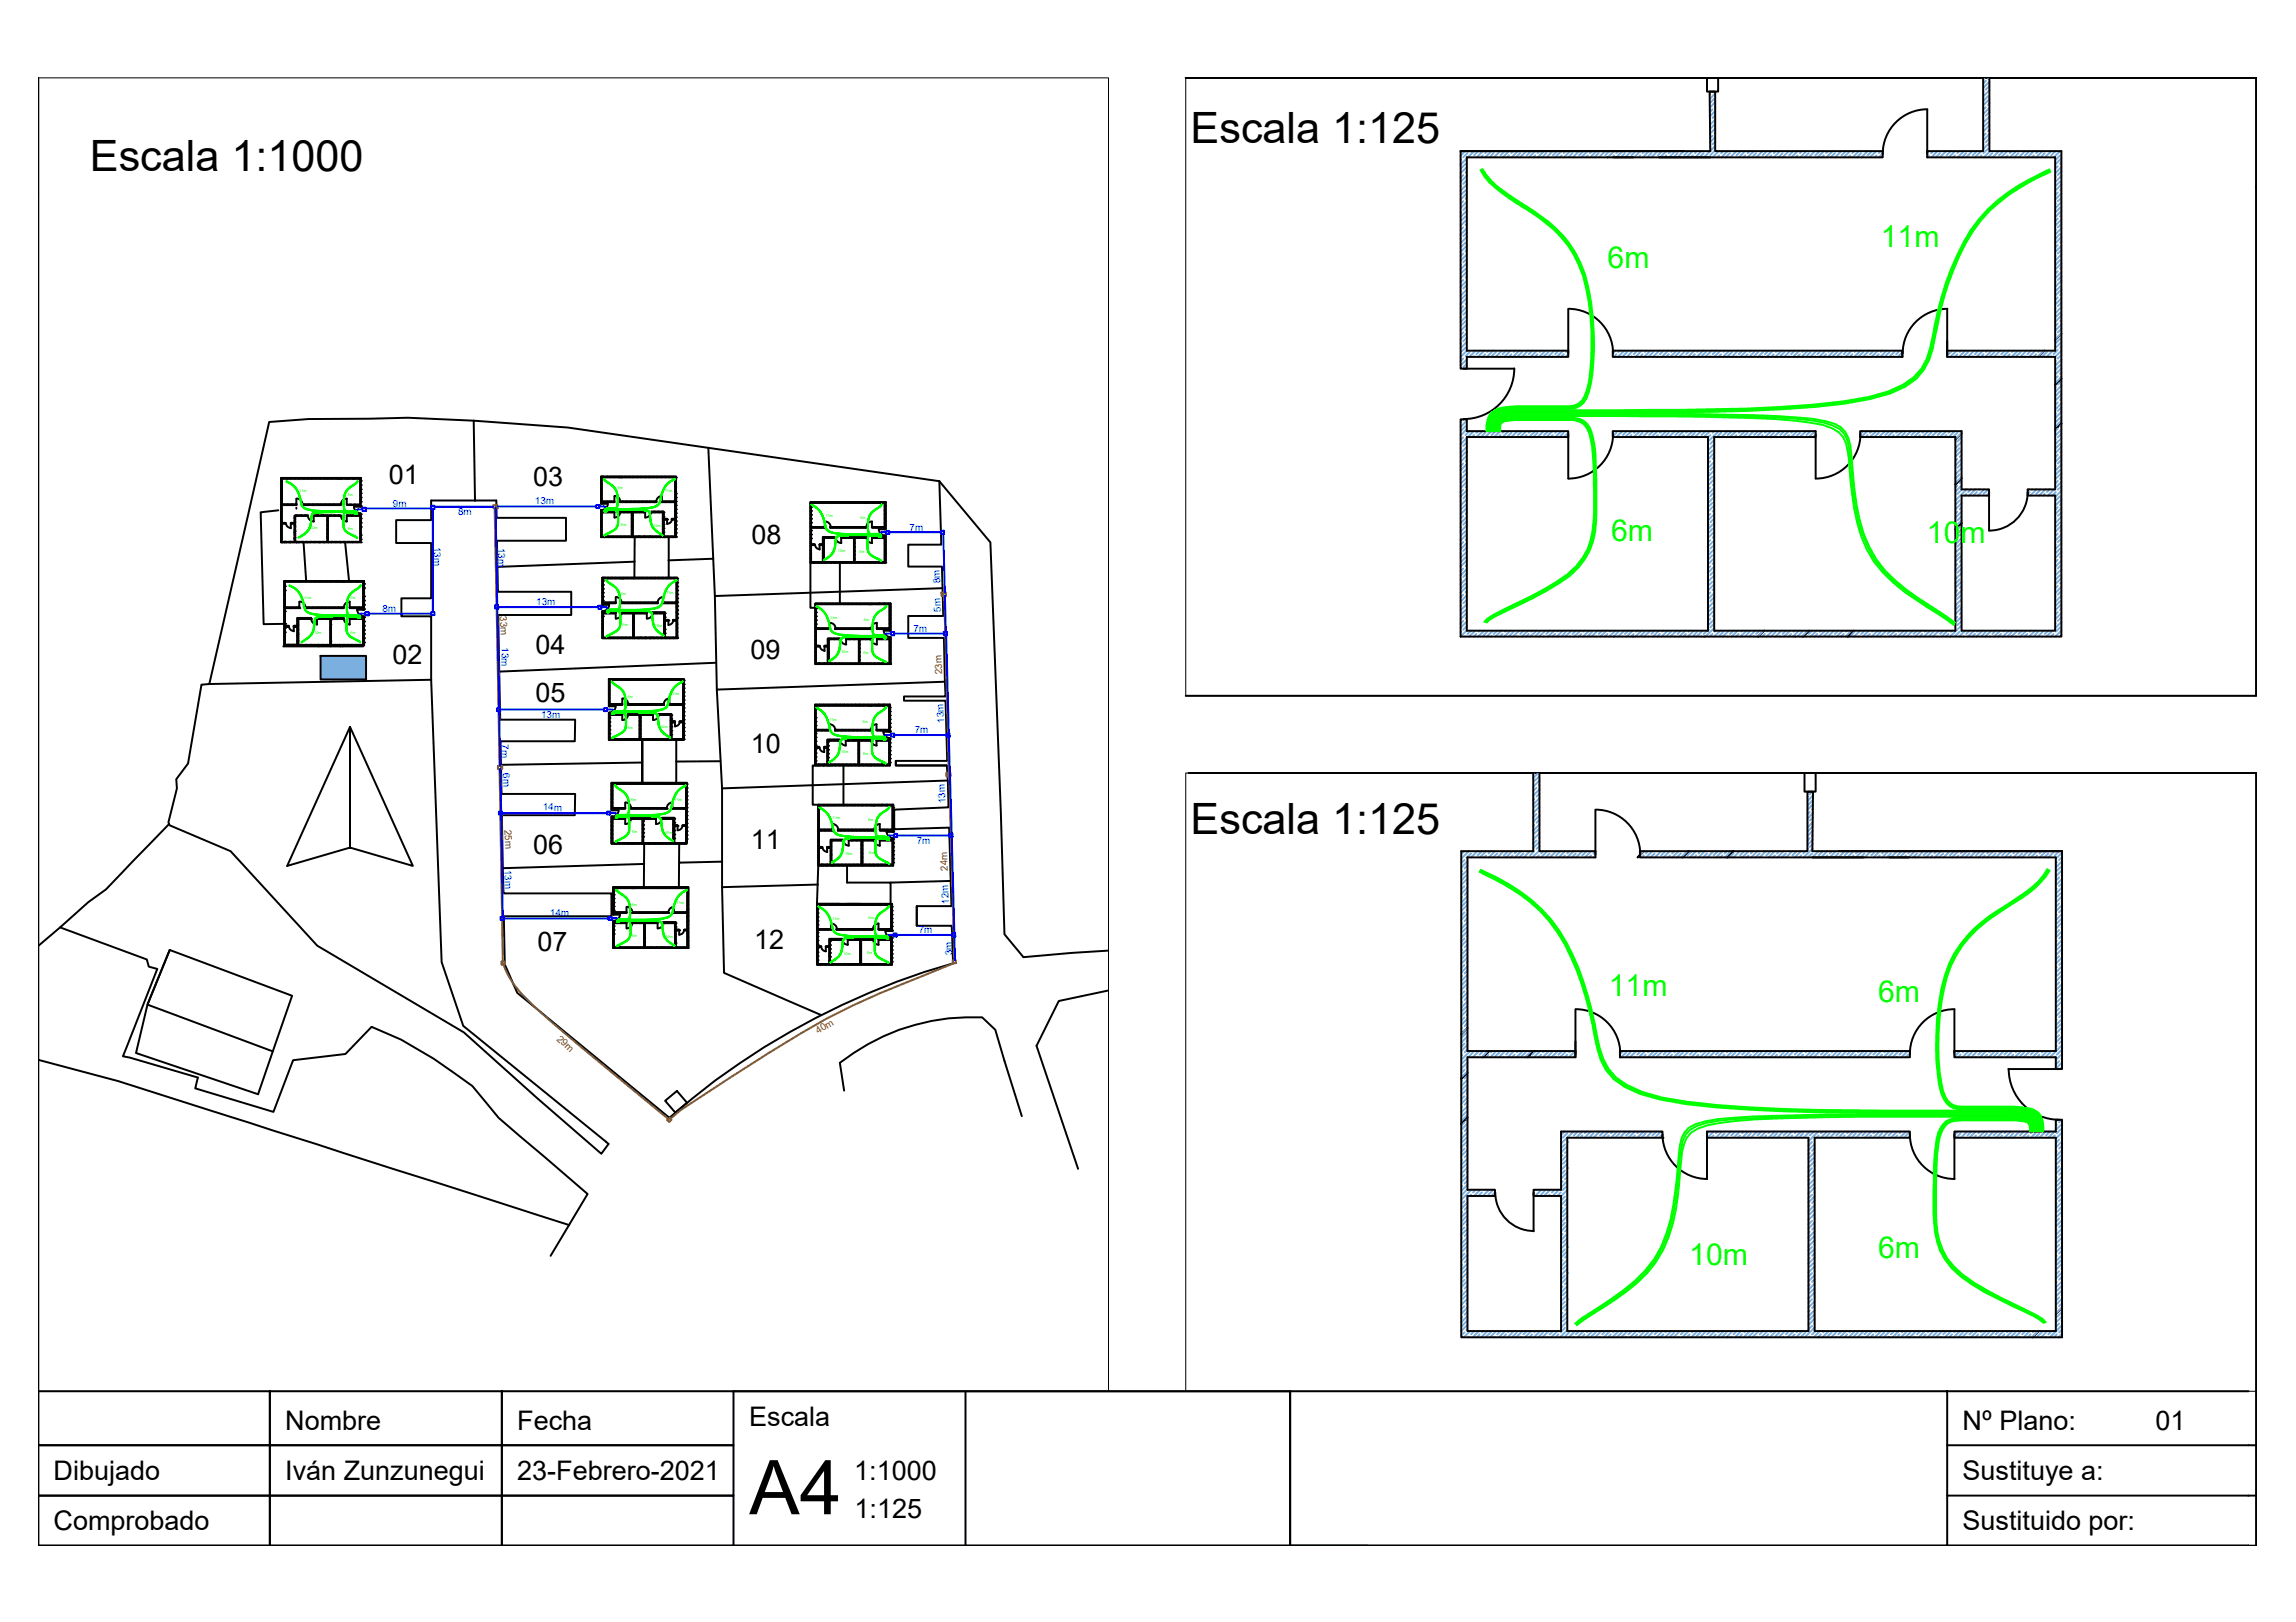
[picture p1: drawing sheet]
<svg xmlns="http://www.w3.org/2000/svg" width="297mm" height="210mm" viewBox="0 0 297 210" stroke-linecap="round" stroke-linejoin="round" font-family="sans-serif">
<defs><g id="words">
<text font-size="9.8" x="96.9" y="196">A4</text>
<g font-size="5.6">
<text x="11.6" y="22.1">Escala 1:1000</text>
<text x="154" y="18.5">Escala 1:125</text>
<text x="154" y="108">Escala 1:125</text>
</g>
<g font-size="3.9" fill="#0f0">
<text x="208" y="34.7">6m</text>
<text x="243.3" y="32">11m</text>
<text x="208.4" y="70.1">6m</text>
<text x="249.3" y="70.2">10m</text>
<text x="208.1" y="128.9">11m</text>
<text x="243" y="129.6">6m</text>
<text x="218.6" y="163.7">10m</text>
<text x="243" y="162.8">6m</text>
</g>
<g font-size="3.5">
<text x="50.3" y="62.7">01</text>
<text x="69" y="62.9">03</text>
<text x="97.2" y="70.4">08</text>
<text x="50.8" y="85.9">02</text>
<text x="69.3" y="84.6">04</text>
<text x="97.1" y="85.3">09</text>
<text x="69.3" y="90.9">05</text>
<text x="97.1" y="97.5">10</text>
<text x="69" y="110.5">06</text>
<text x="97.1" y="109.8">11</text>
<text x="69.5" y="123.1">07</text>
<text x="97.6" y="122.8">12</text>
<text x="36.9" y="185">Nombre</text>
<text x="66.9" y="185">Fecha</text>
<text x="96.9" y="184.5">Escala</text>
<text x="253.9" y="185">Nº Plano:</text>
<text x="278.9" y="185">01</text>
<text x="6.9" y="191.6">Dibujado</text>
<text x="36.9" y="191.6">Iván Zunzunegui</text>
<text x="66.9" y="191.6">23-Febrero-2021</text>
<text x="110.5" y="191.6">1:1000</text>
<text x="253.9" y="191.6">Sustituye a:</text>
<text x="110.6" y="196.4">1:125</text>
<text x="6.9" y="198">Comprobado</text>
<text x="253.9" y="198">Sustituido por:</text>
</g>
<g font-size="1.3" fill="#00f">
<text x="50.8" y="65.6">9m</text>
<text x="69.2" y="65.2" transform="rotate(1 69.2 65.2)">13m</text>
<text x="56.1" y="70.7" transform="rotate(89 56.1 70.7)">13m</text>
<text x="59.3" y="66.6">8m</text>
<text x="64.5" y="70.9" transform="rotate(90 64.5 70.9)">13m</text>
<text x="117.7" y="68.7">7m</text>
<text x="121.7" y="75.5" transform="rotate(-94 121.7 75.5)">8m</text>
<text x="49.5" y="79.2">8m</text>
<text x="64.9" y="83.8" transform="rotate(91 64.9 83.8)">13m</text>
<text x="69.4" y="78.2" transform="rotate(1 69.4 78.2)">13m</text>
<text x="118.2" y="81.8">7m</text>
<text x="121.8" y="79.2" transform="rotate(-94 121.8 79.2)">5m</text>
<text x="70" y="92.9" transform="rotate(1 70 92.9)">13m</text>
<text x="118.3" y="94.9">7m</text>
<text x="122.2" y="93.5" transform="rotate(-94 122.2 93.5)">13m</text>
<text x="64.9" y="96.3" transform="rotate(91 64.9 96.3)">7m</text>
<text x="65.1" y="100.1" transform="rotate(87 65.1 100.1)">6m</text>
<text x="70.2" y="104.9" transform="rotate(2 70.2 104.9)">14m</text>
<text x="122.4" y="104" transform="rotate(-94 122.4 104)">13m</text>
<text x="65.3" y="112.6" transform="rotate(88 65.3 112.6)">13m</text>
<text x="118.6" y="109.3">7m</text>
<text x="71.1" y="118.5" transform="rotate(2 71.1 118.5)">14m</text>
<text x="122.8" y="117" transform="rotate(-94 122.8 117)">12m</text>
<text x="118.9" y="120.8">7m</text>
<text x="123.2" y="123.6" transform="rotate(-93 123.2 123.6)">3m</text>
</g>
<g font-size="1.3" fill="#954a00">
<text x="64.7" y="79.8" transform="rotate(87 64.7 79.8)">33m</text>
<text x="121.9" y="87.2" transform="rotate(-93 121.9 87.2)">23m</text>
<text x="65.3" y="107.4" transform="rotate(87 65.3 107.4)">25m</text>
<text x="122.6" y="112.7" transform="rotate(-92 122.6 112.7)">24m</text>
<text x="72" y="134.5" transform="rotate(43 72 134.5)">29m</text>
<text x="105.9" y="133.9" transform="rotate(-32 105.9 133.9)">40m</text>
</g>
<g font-size=".5" fill="#0f0">
<text x="38.7" y="63.7">11m</text>
<text x="45" y="64.1">6m</text>
<text x="79.9" y="63.3">6m</text>
<text x="86" y="63.7">11m</text>
<text x="40.2" y="68.5">10m</text>
<text x="45" y="68.6">6m</text>
<text x="80.4" y="68.1">6m</text>
<text x="84.6" y="68.2">10m</text>
<text x="106.8" y="66.9">11m</text>
<text x="108.4" y="71.4">10m</text>
<text x="111.2" y="71.5">6m</text>
<text x="111.3" y="67.2">6m</text>
<text x="39.4" y="77.6">11m</text>
<text x="45.3" y="77.5">6m</text>
<text x="80.3" y="77">6m</text>
<text x="86.2" y="76.9">11m</text>
<text x="40.7" y="82">10m</text>
<text x="45.3" y="82">6m</text>
<text x="80.5" y="81">6m</text>
<text x="84.7" y="81.2">10m</text>
<text x="107.4" y="80.1">11m</text>
<text x="111.7" y="80.3">6m</text>
<text x="108.8" y="84.5">10m</text>
<text x="111.7" y="84.6">6m</text>
<text x="81.2" y="90.4">6m</text>
<text x="81.2" y="94.3">6m</text>
<text x="85.5" y="94.2">10m</text>
<text x="86.9" y="90">11m</text>
<text x="107.3" y="93.3">11m</text>
<text x="111.6" y="93.5">6m</text>
<text x="108.8" y="97.5">10m</text>
<text x="111.7" y="97.7">6m</text>
<text x="81.6" y="103.7">6m</text>
<text x="81.8" y="107.7">6m</text>
<text x="86" y="108">10m</text>
<text x="87.3" y="103.6">11m</text>
<text x="107.8" y="106">11m</text>
<text x="112.3" y="106.3">6m</text>
<text x="109.3" y="110.7">10m</text>
<text x="112.5" y="110.5">6m</text>
<text x="81.7" y="117.2">6m</text>
<text x="87.5" y="116.9">11m</text>
<text x="107.7" y="119">11m</text>
<text x="112.4" y="118.9">6m</text>
<text x="81.7" y="121.2">6m</text>
<text x="86.1" y="121.3">10m</text>
<text x="109.1" y="123.5">10m</text>
<text x="112.2" y="123.4">6m</text>
</g>
</g></defs>
<!-- layer: Viales -->
<path d="M4.9 10.1h138.5v169.9h-138.5zM153.4 10.1h138.5v79.9h-138.5zM291.9 100h-138.5v80h138.5" fill="none" stroke="#000" stroke-width=".13"/>
<!-- layer: 0 -->
<g fill="none" stroke="#000" stroke-width=".25">
<path d="M4.9 10.1v189.9M291.9 10.1h-138.5h138.5v79.9h-138.5M4.9 25.1v174.9h286M291.9 24v.3M153.8 100h138.1v100M86 142.5l1.6-1.3 1.3 1.5-1.5 1.3zM4.9 180h30v7h-30zM4.9 187h30v6.5h-30zM4.9 193.5h30v6.5h-30zM34.9 180h30v7h-30zM34.9 187h30v6.5h-30zM34.9 193.5h30v6.5h-30z"/>
<path d="M64.9 180h30v7h-30zM64.9 187h30v6.5h-30zM64.9 193.5h30v6.5h-30zM124.9 180v20M166.9 180h85v20h-85zM166.9 180v20M251.9 187h40M251.9 193.5h40M251.9 180h39M94.9 200h82M251.9 200h40M291.9 200h.1"/>
</g>
<!-- layer: Viales -->
<path d="M94.9 180h72" fill="none" stroke="#000" stroke-width=".3"/>
<!-- layer: urbanizacion -->
<g fill="none" stroke="#000" stroke-width=".25">
<path d="M61.3 54.4l-8.5-.3-12.9 .1-5.1 .4-7.7 33.9-1 .1-1.8 10.2-1.5 2 .1 1.2-1.1 4.4 .2 .4 7.8 3.4 11.2 12.2 19 11.2 9.5 8.5 8.3 7.2 .9-1.3-18.8-15.2-2.8-8.3-1.3-36.5M91.6 58l.9 19.1 .2 12.1 .7 12.8M36 66l-2.3 .3 .4 14.5 2.9-.1M36.4 65.3h.1M36.4 62.6h.1M36.4 70.2h.1M36.4 62.1h.1M36.4 63.1v.1M36.4 63.7h.1M36.4 64.2v.1M36.4 64.8h.1M36.4 65.8v.1"/>
<path d="M36.4 66.4h.1M36.4 66.9v.1M36.4 67.5h.1M36.4 68h.1M36.4 68.5v.1M36.4 69.1h.1M36.4 69.6v.1M36.4 68.5h.1M36.4 61.8v.1M36.4 62.4h.1M36.4 62.9v.1M36.4 63.1h.1"/>
<path d="M36.4 63.5h.1M36.4 63.6h.1M36.4 64v.1M36.4 64.5v.1M36.4 65.1v.1M36.4 65.2h.1M36.4 65.6v.1M36.4 65.8h.1M36.4 66.2v.1M36.4 66.7v.1M36.4 67.2v.1M36.4 67.8v.1"/>
<path d="M36.4 67.9h.1M36.4 68.3v.1M36.4 68.9v.1M36.4 69.4v.1M36.4 69.9v.1M36.5 62.1l-.1 .1M36.5 62.3l-.1 .1M36.5 62.4l-.1 .1M36.5 62.6l-.1 .1M36.5 62.8l-.1 .1M36.5 63l-.1 .1M36.5 63.2h-.1"/>
<path d="M36.5 63.3l-.1 .2M36.5 63.5l-.1 .1M36.5 63.7l-.1 .1M36.5 63.9l-.1 .1M36.5 64.1l-.1 .1M36.5 64.2l-.1 .1M36.5 64.4l-.1 .1M36.5 64.6l-.1 .1M36.5 64.8l-.1 .1M36.5 65l-.1 .1M36.5 65.2h-.1M36.5 65.5l-.1 .1"/>
<path d="M36.5 65.7l-.1 .1M36.5 65.9l-.1 .1M36.5 66l-.1 .2M36.5 66.2l-.1 .1M36.5 66.4l-.1 .1M36.5 66.6l-.1 .1M36.5 66.8l-.1 .1M36.5 66.9l-.1 .2M36.5 67.1l-.1 .1M36.5 67.3l-.1 .1M36.5 67.5l-.1 .1M36.5 67.6l-.1 .2"/>
<path d="M36.5 67.9h-.1M36.5 68l-.1 .1M36.5 68.2l-.1 .1M36.5 68.4l-.1 .1M36.5 68.6l-.1 .1M36.5 68.7l-.1 .2M36.5 68.9l-.1 .1M36.5 69.1l-.1 .1M36.5 69.3l-.1 .1M36.5 69.5l-.1 .1M36.5 69.6l-.1 .2M36.5 69.9h-.1"/>
<path d="M36.5 70l-.1 .1M36.5 62h-.1M36.5 62.5l-.1 .1M36.5 62.7l-.1 .1M36.5 63.2l-.1 .1M36.5 63.8h-.1M36.5 64.3l-.1 .1M36.5 64.7h-.1M36.5 64.9h-.1M36.5 65.4l-.1 .1M36.5 66h-.1M36.5 66.3h-.1"/>
<path d="M36.5 66.5h-.1M36.5 67.1h-.1M36.5 67.4h-.1M36.5 67.6h-.1M36.5 68.1l-.1 .1M36.5 68.7h-.1M36.5 69h-.1M36.5 69.2l-.1 .1M36.5 69.6h-.1M36.5 69.7l-.1 .1M36.5 70.1h-.1M36.5 61.8l-.1 .2"/>
<path d="M36.5 65.3l-.1 .1M36.6 67.6l-.1 .1M36.6 70.1l-.1 .1M36.6 61.8v.1M36.6 65.3v.1M36.6 67.6v.2M36.6 70.1v.1M36.7 61.8l-.1 .1M36.7 65.3l-.1 .1M36.7 65.4h.1M36.7 67.7l-.1 .1M36.8 75.9h.1"/>
<path d="M36.8 70.1l-.2 .1M36.8 61.9h-.1M36.8 67.6l-.1 .1M36.8 75.2h.1M36.8 75.4h.1M36.8 76.5h.1M36.8 77h.1M36.8 77.6h.1M36.8 78.1h.1M36.8 78.6v.1M36.8 79.2h.1M36.8 79.7v.1"/>
<path d="M36.8 65.3h.1M36.9 75.9h.1M36.9 76.4h.1M36.9 78.6h.1M36.9 79.1h.1M36.9 75.4l-.1 .1M36.9 75.6l-.1 .1M36.9 75.8l-.1 .1M36.9 75.9l-.1 .2M36.9 76.1l-.1 .1M36.9 76.3l-.1 .1M36.9 76.5l-.1 .1"/>
<path d="M36.9 76.7l-.1 .1M36.9 76.8l-.1 .2M36.9 77l-.1 .1M36.9 77.2l-.1 .1M36.9 77.4l-.1 .1M36.9 77.6l-.1 .1M36.9 77.8l-.1 .1M36.9 77.9l-.1 .1M36.9 78.1l-.1 .1M36.9 78.3l-.1 .1M36.9 78.5l-.1 .1M36.9 78.8l-.1 .2"/>
<path d="M36.9 79l-.1 .1M36.9 79.2l-.1 .1M36.9 79.4l-.1 .1M36.9 79.5l-.1 .2M36.9 79.8h-.1M36.9 79.9l-.1 .1M36.9 75.5l-.1 .1M36.9 75.7l-.1 .1M36.9 76l-.1 .1M36.9 76.2l-.1 .1M36.9 76.6l-.1 .1M36.9 76.8l-.1 .1"/>
<path d="M36.9 77.1l-.1 .1M36.9 77.3l-.1 .1M36.9 77.7h-.1M36.9 77.9h-.1M36.9 78.2l-.1 .1M36.9 78.4l-.1 .1M36.9 78.7l-.1 .1M36.9 79h-.1M36.9 79.3l-.1 .1M36.9 79.5l-.1 .1M36.9 79.8l-.1 .1M36.9 70.1l-.1 .1 .1-.1"/>
<path d="M36.9 67.6l-.2 .2M36.9 61.8l-.1 .1M36.9 65.3l-.1 .1M36.9 67.7l-.1 .1M36.9 70.2h.1M36.9 75.2l-.1 .2M36.9 78.6l-.1 .1M36.9 67.7v.1M36.9 70.1v.1M36.9 65.3v.1M37 67.7a.66 .66 0 0 0 .6 .6M37 75.2h.1"/>
<path d="M37 61.8l-.1 .1M37 78.6l-.1 .1M37 70.1h.1M37.1 61.9h.1M37.1 78.7h.1M37.1 61.8l-.1 .1M37.1 65.3l-.2 .1M37.1 75.2l-.1 .1M37.1 78.6l-.1 .1M37.1 70.1l-.1 .1M37.2 75.2l-.1 .1M37.2 61.8l-.1 .1"/>
<path d="M37.2 65.3l-.1 .1M37.2 70.1l-.1 .1M37.2 61.8v.1M37.2 65.3v.1M37.2 65.4h.1M37.3 75.2l-.1 .1M37.3 78.6l-.1 .1M37.3 70.1l-.1 .1M37.3 61.9h-.1M37.3 65.3h.1M37.4 75.2l-.1 .1M37.4 78.6l-.1 .1"/>
<path d="M37.4 65.3l-.1 .1M37.4 70.1l-.1 .1M37.5 75.2l-.1 .1M37.5 78.6l-.1 .1M37.5 61.8l-.2 .1M37.5 70.2h.1M37.5 70.1l-.1 .1M37.5 65.3l-.1 .1M37.5 75.2h.1M37.5 78.6v.1M37.5 70.2l.2-.1-.1 .1M37.5 61.8v.1"/>
<path d="M37.6 70.1h-.1M37.6 78.7h.1M37.6 61.8l-.1 .1M37.6 65.3l-.1 .1M37.7 75.2l-.2 .1M37.7 78.6l-.2 .1M37.7 67.6l-.1 .8M37.7 75.2l-.1 .1M37.7 61.8v.1M37.7 65.3l-.1 .1M37.7 70.1v.1M37.7 67.6v.2"/>
<path d="M37.7 67.7v.1M37.8 65.4h.1M37.8 61.8l-.1 .1M37.8 65.3l-.1 .1M37.8 75.2l-.1 .1M37.8 78.6l-.1 .1M37.8 70.1l-.1 .1M37.8 61.9h.1M37.8 67.6v.1M37.9 78.6l-.1 .1M37.9 65.3h-.1M37.9 75.2l-.1 .1"/>
<path d="M37.9 67.6l-.1 .2M37.9 70.1l-.1 .1M38 61.8l-.1 .1M38 65.3l-.1 .1M38 75.2l-.1 .1M38 78.6l-.1 .1M38 67.7l-.1 .1M38 70.2h.1M38 70.1l-.1 .1M38 61.8v.1M38 65.3v.1M38.1 75.2h.1"/>
<path d="M38.1 78.6l-.1 .1M38.1 69.6h.1l-.1 .1M38.1 68.1h.1M38.1 67v.1M38.1 67.6h.1M38.1 68.6v.1M38.1 69.2h.1M38.1 69.7v.1M38.2 75.2l-.1 .1M38.2 78.6l-.1 .1M38.2 78.7h.1M38.2 61.8l-.2 .1"/>
<path d="M38.2 65.3l-.2 .1M38.2 66.8l-.1 .1M38.2 67.3l-.1 .1M38.2 67.9h-.1M38.2 68.4l-.1 .1M38.2 68.6h.1M38.2 69h-.1M38.2 69.5l-.1 .1M38.2 70l-.1 .1M38.2 69.2l-.1 .1M38.2 68.7l-.1 .1M38.2 68.8l-.1 .1"/>
<path d="M38.2 66.7l-.1 .1M38.2 66.8l-.1 .2M38.2 67l-.1 .1M38.2 67.2l-.1 .1M38.2 67.4l-.1 .1M38.2 67.6l-.2 .2M38.2 67.8l-.1 .1M38.2 67.9l-.1 .1M38.2 68.7h-.1M38.2 68.1l-.1 .1M38.2 68.3l-.1 .1M38.2 68.5l-.1 .1"/>
<path d="M38.2 68.8l-.1 .2M38.2 69l-.1 .1M38.2 69.4l-.1 .1M38.2 69.7l-.1 .2M38.2 69.9l-.1 .1M38.2 70.1l-.1 .1M38.2 66.9v.1M38.2 67.1l-.1 .1M38.2 67.5h.1M38.2 67.6l-.1 .1M38.2 68v.1M38.2 68.2l-.1 .1"/>
<path d="M38.2 69.1h.1M38.2 69.3h-.1M38.2 69.6v.1M38.2 69.9h-.1M38.3 75.2l-.1 .1M38.3 61.8l-.1 .1M38.3 65.3l-.1 .1M38.3 70.1l-.1 .1M38.3 66.7l-.1 .1M38.3 65.3v.1h-1.8M38.3 64.6v.8M38.3 65.7v.1"/>
<path d="M38.4 64.5a.78 .78 0 0 1 .7 .8M38.4 66.8h.1M38.4 75.2l-.1 .1M38.4 78.6l-.1 .1M38.4 66.7l-.1 .1M38.4 70.1l-.1 .1M38.4 61.9h-.1M38.5 75.2l-.1 .1M38.5 66.7h-.1M38.5 70.1l-.1 .1M38.5 61.8l-.1 .1M38.6 75.3h.1"/>
<path d="M38.6 70.2h.1M38.6 75.2l-.2 .1M38.6 78.6l-.2 .1M38.6 66.7l-.1 .1M38.6 70.1l-.1 .1M38.6 80l-.1 .1M38.6 75.2h.1M38.6 61.8l-.1 .1M38.6 78.6v.1M38.6 66.7v.1M38.7 80l-.1 .1M38.7 61.8l-.1 .1"/>
<path d="M38.7 70.1h-.1M38.7 78.7h.1M38.7 78.6v.1h-1.8v2.3h.5v.1h-.5M38.7 75.2l-.1 .1M38.7 78.6l-.1 .1M38.7 77.9v.8M38.7 77.9a.72 .72 0 0 1 .8 .8M38.8 66.7l-.2 .1M38.8 70.1l-.2 .1M38.8 61.8v.1M38.8 80l-.1 .1M38.8 75.2l-.1 .1"/>
<path d="M38.8 70.1l-.1 .1M38.8 66.7v.1M38.9 80l-.1 .1M38.9 61.8l-.1 .1M38.9 66.8h.1M38.9 75.2l-.1 .1M38.9 66.7l-.1 .1M38.9 70.1l-.1 .1M38.9 61.9h-.1M39 80l-.2 .1M39 75.2l-.1 .1M39 66.7h.1"/>
<path d="M39 70.1l-.1 .1M39.1 61.8l-.2 .1M39.1 65.3h.1M39.1 70.2h.1M39.1 65.3h5v.1h-5zM39.1 75.2l-.1 .1M39.1 66.7l-.1 .1M39.1 70.1l-.1 .1M39.1 80v.1M39.1 75.2h.1M39.1 61.8v.1M39.1 66.7v.1"/>
<path d="M39.2 70.1h-.1M39.2 61.9h.1M39.2 80l-.1 .1M39.2 61.8l-.1 .1M39.2 65.3l-.1 .1M39.3 75.2l-.1 .1M39.3 70.1l-.1 .1M39.3 80l-.1 .1M39.3 75.2v.1M39.3 66.7l-.1 .1M39.3 61.8v.1M39.3 65.3l-.1 .1"/>
<path d="M39.4 70.1l-.1 .1 .3 5M39.4 61.8l-.1 .1M39.4 65.3l-.1 .1M39.4 65.4h.1M39.4 66.7l-.1 .1M39.4 75.2v.1M39.4 80v.1M39.4 66.8h.1M39.5 78.6h5v.1h-5zM39.5 65.3h.1M39.5 66.7l-.1 .1M39.5 70.1l-.1 .1"/>
<path d="M39.5 61.9h-.1M39.5 80l-.1 .1M39.5 75.2v.1M39.6 66.7h-.1M39.6 70.1l-.1 .1M39.6 78.6l-.1 .1M39.6 61.8l-.1 .1M39.6 65.3l-.1 .1M39.7 70.2h.1M39.7 75.2l-.2 .1M39.7 66.7l-.1 .1M39.7 70.1l-.2 .1"/>
<path d="M39.7 65.3l-.1 .1M39.7 80l-.1 .1M39.7 75.2h.1M39.7 61.8l-.1 .1M39.7 66.7v.1M39.7 78.6v.1M39.7 70.1h.1M39.8 61.9h.1M39.8 78.7h.1M39.8 80l-.1 .1M39.8 61.8l-.1 .1M39.8 65.3l-.1 .1"/>
<path d="M39.8 75.2l-.1 .1M39.8 78.6l-.1 .1M39.8 66.7l-.1 .1M39.8 70.1l-.1 .1M39.9 80l-.1 .1M39.9 75.2l-.1 .1M39.9 78.6h.1M39.9 61.8l-.1 .1M39.9 65.3l-.1 .1M39.9 70.1l-.1 .1M39.9 80v.1M39.9 61.8v.1"/>
<path d="M39.9 65.3v.1M39.9 65.4h.1M40 75.2l-.1 .1M40 78.6l-.1 .1M40 70.1l-.1 .1M40 80l-.1 .1M40 78.6v.1M40 61.9h-.1M40 65.3h.1M40.1 75.2l-.1 .1M40.1 61.8l-.1 .1M40.1 65.3l-.1 .1"/>
<path d="M40.1 70.1l-.1 .1M40.2 75.2l-.1 .1M40.2 78.6l-.1 .1M40.2 70.2h.1M40.2 70.1l-.1 .1M40.2 65.3l-.1 .1M40.2 75.2h.1M40.2 78.6v.1M40.2 61.8v.1M40.3 70.1h-.1M40.3 78.7h.1M40.3 61.8l-.1 .1"/>
<path d="M40.3 65.3l-.1 .1M40.4 75.2l-.2 .1M40.4 78.6l-.2 .1M40.4 70.1l-.2 .1M40.4 75.2l-.1 .1M40.4 78.6h.1M40.4 61.8v.1M40.4 65.3l-.1 .1M40.4 70.1v.1M40.5 65.4h.1M40.5 61.8l-.1 .1M40.5 65.3l-.1 .1"/>
<path d="M40.5 75.2l-.1 .1M40.5 78.6l-.1 .1M40.5 70.1v.1M40.5 61.9h.1M40.6 78.6l-.1 .1M40.6 65.3h-.1M40.6 66.7v.8a.78 .78 0 0 1-.8-.8M40.6 75.2l-.1 .1M40.6 70.1l-.1 .1M40.7 61.8l-.1 .1M40.7 65.3l-.1 .1M40.7 75.3h.1"/>
<path d="M40.7 75.2l-.1 .1M40.7 78.6l-.1 .1M40.7 70.2h.1M40.8 66.7l-.2 .1M40.8 70.1l-.2 .1M40.8 61.8l-.1 .1M40.8 65.3l-.1 .1M40.8 75.2h.1M40.8 78.6l-.1 .1M40.8 66.7l-.1 .1M40.8 65.3v.1M40.8 70.1h.1"/>
<path d="M40.9 75.2l-.1 .1M40.9 78.6l-.1 .1M40.9 78.7h.1M40.9 61.8l-.1 .1M40.9 66.7l-.1 .1M40.9 70.1l-.1 .1M41 78.6h.1M41 75.2l-.1 .1M41 66.8l.1-.1-.1 .1M41 61.8l-.1 .1M41 65.3l-.1 .1M41 70.1l-.1 .1"/>
<path d="M41 65.4h.1M41 66.7l-.1 .1M41 80v.8M41.1 66.8h.1M41.1 75.2l-.1 .1M41.1 78.6l-.1 .1M41.1 70.1l-.1 .1M41.1 61.9h-.1M41.1 80l-.1 .1M41.1 65.3h.1M41.2 75.2l-.1 .1M41.2 66.7h-.1"/>
<path d="M41.2 70.1l-.1 .1M41.2 61.8l-.1 .1M41.2 65.3l-.1 .1M41.3 75.3h.1M41.3 70.2h.1M41.3 75.2l-.2 .1M41.3 78.6l-.2 .1M41.3 66.7l-.1 .1M41.3 70.1l-.1 .1M41.3 65.3l-.1 .1M41.3 80l-.1 .1M41.3 75.2h.1"/>
<path d="M41.3 61.8l-.1 .1M41.3 66.7v.1M41.3 78.6v.1M41.3 70.1h.1M41.4 80l-.1 .1M41.4 61.8l-.1 .1M41.4 65.3l-.1 .1M41.4 75.2l-.1 .1M41.4 78.6l-.1 .1M41.4 78.7h.1M41.5 80l-.1 .1 .1-.1M41.5 66.7l-.2 .1"/>
<path d="M41.5 70.1l-.2 .1M41.5 61.8v.1M41.5 65.3l-.1 .1M41.5 78.6h.1M41.5 75.2l-.1 .1M41.5 70.1l-.1 .1M41.6 65.3l-.1 .1M41.6 65.4h.1M41.6 66.7l-.1 .1M41.6 75.2l-.1 .1M41.6 78.6l-.1 .1M41.6 80v.1"/>
<path d="M41.6 61.8l-.1 .1M41.6 66.8h.1M41.6 70.1l-.1 .1M41.6 61.9h.1M41.7 80l-.1 .1M41.7 78.6l-.1 .1M41.7 65.3h-.1M41.7 75.2l-.1 .1M41.7 66.7h.1M41.7 70.1l-.1 .1M41.8 61.8l-.2 .1M41.8 65.3l-.2 .1"/>
<path d="M41.8 70.2h.1M41.8 75.2l-.1 .1M41.8 78.6l-.1 .1M41.8 66.7l-.1 .1M41.8 70.1l-.1 .1M41.8 65.3l-.1 .1M41.9 80l-.1 .1M41.9 75.2h.1M41.9 66.7l-.1 .1M41.9 61.8l-.1 .1M41.9 70.1h.1M41.9 78.6l-.1 .1"/>
<path d="M41.9 61.9h.1M41.9 80v.1M41.9 61.8v.1M41.9 65.3l-.1 .1M42 78.7h.1M42 75.2l-.1 .1M42 78.6l-.1 .1M42 66.7l-.1 .1M42 70.1l-.1 .1M42 80l-.1 .1M42 78.6h.1M42 75.2v.1"/>
<path d="M42 61.8v.1M42 65.3l-.1 .1M42.1 70.1l-.1 .1M42.1 80v.1M42.1 61.8l-.1 .1M42.1 65.3l-.1 .1M42.1 65.4h.1M42.1 66.7l-.1 .1M42.1 75.2v.1M42.1 78.6v.1M42.1 66.8h.1M42.2 66.7l-.1 .1"/>
<path d="M42.2 70.1l-.1 .1M42.2 61.9h-.1M42.2 65.3h.1M42.2 75.2v.1M42.2 78.6l-.1 .1M42.3 66.7h-.1M42.3 70.1l-.1 .1M42.3 75.2l-.1 .1M42.3 78.6l-.1 .1M42.3 61.8l-.1 .1M42.3 65.3l-.1 .1M42.3 66.9h.1"/>
<path d="M42.3 67.5h.1M42.3 69.6h.1M42.4 70.2h.1M42.4 66.7l-.2 .1M42.4 65.3l-.1 .1M42.4 68h-.1M42.4 68.5l-.1 .1M42.4 69.1h-.1M42.4 80l-.1 .1M42.4 75.2h.1M42.4 61.8l-.1 .1M42.4 66.7l-.1 .1"/>
<path d="M42.4 67.2l-.1 .1M42.4 67.8l-.1 .1M42.4 68.3l-.1 .1M42.4 68.9h-.1M42.4 69.4l-.1 .1M42.4 69.9l-.1 .1M42.4 78.6v.1M42.4 66.9l-.1 .2M42.4 67.1l-.1 .1M42.4 67.3l-.1 .1M42.4 67.5l-.1 .1M42.4 67.6l-.1 .2"/>
<path d="M42.4 68.7l-.1 .1M42.4 68l-.1 .1M42.4 68.2l-.1 .1M42.4 68.4l-.1 .1M42.4 68.5l-.1 .2M42.4 68.9l-.1 .1M42.4 69.5l-.1 .1M42.4 69.1l-.1 .1M42.4 69.3l-.1 .1M42.4 69.6l-.1 .1M42.4 69.8l-.1 .1M42.4 70l-.2 .2"/>
<path d="M42.4 66.8v.1M42.4 67v.1M42.4 67.4h.1M42.4 67.6h.1M42.4 67.9h.1M42.4 68.1v.1M42.4 68.5h.1M42.4 68.7h.1M42.4 69h.1M42.4 69.2v.1M42.4 69.6h.1M42.4 69.7v.1"/>
<path d="M42.4 70.1h.1M42.5 78.7h.1M42.5 80l-.1 .1M42.5 61.8l-.1 .1M42.5 65.3l-.1 .1M42.5 70.1l-.1 .1M42.5 75.2l-.1 .1M42.5 78.6l-.1 .1M42.5 66.7l-.2 .1M42.6 80l-.1 .1M42.6 78.6h.1M42.6 75.2l-.1 .1"/>
<path d="M42.6 61.8l-.1 .1M42.6 65.3l-.1 .1M42.6 70.1l-.1 .1M42.6 66.7l-.1 .1M42.7 65.4h.1M42.7 80l-.1 .1M42.7 61.8l-.1 .1M42.7 65.3l-.1 .1M42.7 75.2l-.1 .1M42.7 78.6l-.1 .1M42.7 70.1l-.1 .1M42.7 66.8h.1"/>
<path d="M42.7 80v.1M42.7 78.6v.1M42.7 65.3h.1M42.7 66.7l-.1 .1M42.7 61.9h.1M42.8 75.2l-.1 .1M42.8 61.8l-.1 .1M42.8 65.3l-.1 .1M42.8 66.7h.1M42.8 70.1l-.1 .1M42.9 78.6l-.1 .1M42.9 75.2l-.1 .1"/>
<path d="M42.9 70.2h.1M42.9 66.7l-.1 .1M42.9 70.1l-.1 .1M42.9 65.3l-.1 .1M43 75.2h.1M43 80l-.3 .2M43 78.6l-.1 .1M43 61.8l-.1 .1M43 66.7l-.1 .1M43 70.1h.1M43 78.6v.1M43 80v.1"/>
<path d="M43 78.7h.1M43 65.3l-.1 .1M43.1 75.2l-.1 .1M43.1 66.7l-.1 .1M43.1 70.1l-.1 .1M43.1 80l-.1 .1M43.1 70.1v.1M43.1 78.6h.1M43.1 61.8v.1M43.1 65.3l-.1 .1M43.2 65.4h.1M43.2 66.7l-.1 .1"/>
<path d="M43.2 80v.1M43.2 65.3l-.1 .1M43.2 61.8l-.1 .1M43.3 66.8h.1M43.3 70.1l-.1 .1M43.3 75.2l-.2 .1M43.3 78.6l-.2 .1M43.3 66.7l-.1 .1M43.3 61.9h-.1M43.3 80l-.1 .1M43.3 78.6l-.1 .1M43.3 65.3h.1"/>
<path d="M43.3 70.1v.1M43.3 75.2v.1M43.3 66.7h.1M43.4 61.8l-.1 .1M43.4 65.3l-.1 .1M43.4 75.3h.1M43.4 75.2l-.1 .1M43.4 78.6l-.1 .1M43.4 70.1l-.1 .1M43.4 70.2h.1M43.5 80l-.1 .1M43.5 75.2h.1"/>
<path d="M43.5 66.7l-.2 .1M43.5 61.8l-.1 .1M43.5 65.3l-.1 .1M43.5 78.6l-.1 .1M43.5 66.7l-.1 .1M43.5 70.1h.1M43.5 61.8v.1M43.5 65.3v.1M43.6 78.6l-.1 .1M43.6 75.2l-.1 .1M43.6 78.7h.1M43.6 80l-.1 .1"/>
<path d="M43.6 65.3v.1M43.6 66.7l-.1 .1M43.6 70.1l-.1 .1M43.7 78.6h.1M43.7 80l-.2 .1M43.7 75.2l-.1 .1M43.7 61.8l-.1 .1M43.7 70.1l-.1 .1M43.7 65.4h.1M43.7 66.7l-.1 .1M43.8 80l-.1 .1M43.8 61.8l-.2 .1"/>
<path d="M43.8 65.3l-.2 .1M43.8 66.8h.1M43.8 75.2l-.1 .1M43.8 78.6l-.1 .1M43.8 66.7l-.1 .1M43.8 70.1l-.1 .1M43.8 61.9h-.1M43.8 78.6v.1M43.8 65.3h.1M43.9 70.1l-.1 .1M43.9 75.2l-.1 .1M43.9 66.7h-.1"/>
<path d="M43.9 61.8l-.1 .1M43.9 65.3l-.1 .1M44 70.2h.1M44 70.1l-.1 .1M44 75.2l-.2 .1M44 78.6l-.2 .1M44 66.7l-.1 .1M44 65.3l-.1 .1M44 80l-.1 .1M44 75.2h.1M44 61.8l-.1 .1M44 66.7v.1"/>
<path d="M44.1 78.6l-.1 .1M44.1 70.1h-.1M44.1 66.7a.78 .78 0 0 0 .8 .8M44.1 80l-.1 .1M44.1 61.8l-.1 .1M44.1 65.3l-.1 .1M44.1 66.7v.1M44.1 78.7h.1M44.1 75.2v.1M44.1 78.6v.1M44.2 80l-.1 .1M44.2 70.1l-.1 .1"/>
<path d="M44.2 61.8v.1M44.2 78.6h.1M44.2 75.2l-.1 .1M44.3 61.8l-.1 .1M44.3 75.2l-.1 .1M44.3 78.6l-.1 .1M44.3 80v.1M44.4 70.1l-.2 .1M44.4 61.9h-.1M44.4 80l-.1 .1M44.4 78.6l-.1 .1M44.4 70.1v.1"/>
<path d="M44.4 75.2v.1M44.5 61.8l-.1 .1M44.5 70.2h.1M44.5 70.1l-.1 .1M44.5 75.2l-.1 .1M44.6 75.2h.1M44.6 61.8l-.1 .1M44.6 70.1h.1M44.6 61.9h.1M44.6 70.2l.5 5M44.6 61.8v.1M44.7 70.1l-.1 .1"/>
<path d="M44.7 75.2l-.1 .1M44.7 75.2v.1M44.7 61.8v.1M44.7 70.1v.1M44.8 61.8l-.1 .1M44.9 75.2l-.1 .1M44.9 66.7h.1M44.9 66.8h.1M44.9 64.6v.7M44.9 66.7v.8M44.9 64.5a.78 .78 0 0 0-.8 .8M44.9 70.1l-.1 .1"/>
<path d="M44.9 61.9h-.1M44.9 65.3h.1M44.9 75.2v.1M45 65.3l-.1 .1M45 66.7h-.1M45 70.1l-.1 .1M45 75.2l-.1 .1M45 61.8l-.1 .1M45 70.2h.1M45.1 66.7l-.2 .1M45.1 70.1l-.2 .1M45.1 65.3l-.1 .1"/>
<path d="M45.1 61.8l-.1 .1M45.1 66.7v.1M45.2 70.1h-.1M45.2 61.8l-.1 .1M45.2 65.3l-.1 .1M45.2 70.1v.1M45.2 75.2l-.1 .1M45.2 77.9v.8M45.2 66.7v.1M45.3 77.9a.78 .78 0 0 0-.8 .7l-.1 .1M45.3 80h-.1M45.3 70.1l-.1 .1"/>
<path d="M45.3 75.2l-.1 .1M45.3 61.8l-.1 .1M45.3 65.3l-.1 .1M45.3 66.7l-.1 .1M45.4 65.4h.1M45.4 80l-.1 .1M45.4 61.8l-.1 .1M45.4 65.3l-.2 .1M45.4 66.8h.1M45.4 75.2l-.1 .1M45.4 78.6l-.1 .1M45.4 66.7l-.1 .1"/>
<path d="M45.4 70.1l-.1 .1M45.4 61.9h.1M45.5 80l-.1 .1M45.5 78.6l-.1 .1M45.5 65.3h-.1M45.5 75.2l-.1 .1 .1-.1M45.5 70.1l-.1 .1M45.5 66.7h.1M45.5 61.8v.1M45.5 65.3v.1M45.6 75.2l-.1 .1M45.6 78.6l-.1 .1"/>
<path d="M45.6 70.2h.1M45.6 66.7l-.1 .1M45.6 70.1l-.1 .1M45.6 61.8v.1M45.6 65.3l-.1 .1M45.7 75.2h.1M45.7 80l-.2 .1M45.7 78.6l-.1 .1M45.7 66.7l-.1 .1M45.7 70.1h.1M45.7 75.2v.1M45.7 78.6v.1"/>
<path d="M45.7 78.7h.1M45.7 80v.1M45.7 61.8l-.1 .1M45.7 65.3l-.1 .1M45.8 66.7l-.1 .1M45.8 70.1l-.1 .1M45.8 80l-.1 .1M45.8 75.2l-.1 .1M45.8 61.8v.1M45.8 65.3l-.1 .1M45.9 65.4h.1M45.9 66.7l-.1 .1"/>
<path d="M45.9 80v.1M45.9 61.8l-.1 .1M45.9 65.3l-.1 .1M46 66.8h.1M46 66.7l-.1 .1M46 70.1l-.1 .1M46 75.2l-.2 .1M46 78.6l-.2 .1M46 61.9h-.1M46 80l-.1 .1M46 78.6l-.1 .1M46 65.3h.1"/>
<path d="M46 70.1v.1M46 75.2v.1M46 66.7h.1M46.1 61.8l-.1 .1M46.1 65.3l-.1 .1M46.1 75.3h.1M46.1 75.2l-.1 .1M46.1 78.6l-.1 .1M46.1 66.7l-.1 .1M46.1 70.1l-.1 .1M46.1 70.2h.1M46.2 75.3l.1-.1-.1 .1"/>
<path d="M46.2 78.9h.9M46.2 80l-.1 .1M46.2 75.2h.1M46.2 61.8l-.1 .1M46.2 65.3l-.1 .1M46.2 78.9a.87 .87 0 0 0 .9 .9M46.2 78.6l-.1 .1M46.2 66.7l-.1 .1M46.3 70.1h-.1M46.3 80l-.1 .1M46.3 61.8l-.1 .1M46.3 65.3l-.1 .1"/>
<path d="M46.3 78.6l-.1 .1M46.3 78.7h.1M46.3 66.7l-.1 .1M46.3 70.1l-.1 .1M46.3 65.3v.1M46.4 78.6h.1M46.4 80l-.1 .1M46.4 75.2l-.1 .1M46.4 61.8l-.1 .1M46.4 70.1l-.1 .1M46.4 66.7l-.1 .1M46.4 65.4h.1"/>
<path d="M46.5 78.6l-.1 .1M46.5 80l-.1 .1M46.5 61.8l-.2 .1M46.5 65.3l-.2 .1M46.5 66.8h.1M46.5 70.1l-.1 .1M46.5 75.2l-.1 .1M46.5 66.7l-.1 .1M46.5 61.9h-.1M46.6 80l-.2 .1M46.6 78.6l-.1 .1M46.6 65.3h-.1"/>
<path d="M46.6 62h.1M46.6 63h.1M46.6 63.6h.1M46.6 64.1h.1M46.6 64.7h.1M46.6 66.8h.1M46.6 67.4h.1M46.6 68.5h.1M46.6 69h.1M46.6 69.6h.1M46.6 75.2l-.1 .1M46.6 70.1l-.1 .1"/>
<path d="M46.6 61.9h-10.1v3.4h1.8M46.6 62.5h.1M46.6 65.2h.1M46.6 67.9h.1M46.6 66.5h.1M46.6 65.6h-.8a.87 .87 0 0 0 .9 .8M46.6 68.8h.1M46.6 69.9h.1M46.6 61.8l-.1 .1M46.6 62.3h.1M46.6 62.8v.1M46.6 63.4h.1"/>
<path d="M46.6 63.9v.1M46.6 64.4v.1M46.6 65h.1M46.6 65.5v.1M46.6 66.6v.1M46.6 67.1v.1M46.6 67.7h.1M46.6 68.2v.1M46.6 69.3v.1M46.7 65.6h.1M46.7 62.2h.1M46.7 62.8h.1"/>
<path d="M46.7 63.3h.1M46.7 63.8h.1M46.7 64.4h.1M46.7 64.9h.1M46.7 65.5h.1M46.7 66.5h.1M46.7 67.1h.1M46.7 67.6h.1M46.7 68.2h.1M46.7 69.3h.1M46.7 69.8h.1M46.7 70.2h.1"/>
<path d="M46.7 61.8h-10.3v8.4M46.7 64.6l-.1 .2M46.7 75.2l-.1 .1M46.7 78.6l-.1 .1M46.7 68.4h-.1M46.7 68.9l-.1 .1M46.7 61.8l-.1 .1M46.7 68l-.1 .1M46.7 62l-.1 .1M46.7 62.1l-.1 .1M46.7 62.3l-.1 .1M46.7 62.5l-.1 .1"/>
<path d="M46.7 62.7l-.1 .1M46.7 62.9h-.1M46.7 63l-.1 .2M46.7 63.2l-.1 .1M46.7 63.4l-.1 .1M46.7 63.6l-.1 .1M46.7 63.8l-.1 .1M46.7 63.9l-.1 .2M46.7 64.1l-.1 .1M46.7 64.3l-.1 .1M46.7 64.5l-.1 .1M46.7 64.9h-.1"/>
<path d="M46.7 65l-.1 .2M46.7 65.2l-.2 .2M46.7 65.4l-.1 .1M46.7 66.5l-.1 .1M46.7 66.6l-.1 .2M46.7 66.8l-.1 .1M46.7 67l-.1 .1M46.7 67.2l-.1 .1M46.7 67.4l-.1 .1M46.7 67.6h-.1M46.7 67.7l-.1 .1M46.7 67.9l-.1 .1"/>
<path d="M46.7 68.1l-.1 .1M46.7 68.3l-.1 .1M46.7 68.5h-.1M46.7 68.6l-.1 .1M46.7 68.8l-.1 .1M46.7 69l-.1 .1M46.7 69.2l-.1 .1M46.7 69.3l-.1 .2M46.7 69.6h-.1M46.7 69.7l-.1 .1M46.7 69.9l-.1 .1M46.7 70.1l-.1 .1"/>
<path d="M46.7 62.1h-.1M46.7 62.4h-.1M46.7 62.6l-.1 .1M46.7 62.9l-.1 .1M46.7 63.1l-.1 .1M46.7 63.5h-.1M46.7 63.7l-.1 .1M46.7 64.1h-.1M46.7 64.2l-.1 .1M46.7 64.6h-.1M46.7 64.8l-.1 .1M46.7 65.1l-.1 .1"/>
<path d="M46.7 65.3l-.1 .1M46.7 66.7l-.1 .1M46.7 66.9l-.1 .1M46.7 67.3h-.1M46.7 67.5l-.1 .1M46.7 67.8l-.1 .1M46.7 68.5l-.1 .1M46.7 68.7h.1M46.7 69.1l-.1 .1M46.7 69.4l-.1 .1M46.7 69.6l-.1 .1M46.7 70h-.1"/>
<path d="M46.7 80l-.1 .1M46.7 75.2h.1M46.8 78.6l-.1 .1M46.8 80l-.1 .1M46.8 78.7h.1M46.8 75.2v.1M46.9 80l-.1 .1M46.9 75.2l-.1 .1M47 75.3h.1M47 76.4h.1M47 76.9h.1M47 77.5h.1"/>
<path d="M47 78h.1M47 79.8h.1M47 75.8v.1M47 78.5v.1M47.1 75.2l-.2 .1M47.1 75.6h-.1M47.1 76.2h-.1M47.1 76.7l-.1 .1M47.1 77.2l-.1 .1M47.1 77.8l-.1 .1M47.1 78.3l-.1 .1M47.1 78.9h-.1"/>
<path d="M47.1 79.9l-.1 .2M47.1 75.6h.1M47.1 76.1h.1M47.1 77.2h.1M47.1 77.7h.1M47.1 78.3h.1M47.1 78.8h.1M47.1 79.9h.1M47.1 75.2h-10.3v8.3M47.1 75.2v3.7h-.1v-.2h-1.8v-.1h1.8v-3.3h-10.1v3.3h1.8M47.1 77.6l-.1 .1M47.1 76l-.1 .1"/>
<path d="M47.1 75.3l-.1 .1M47.1 75.5l-.1 .1M47.1 75.6l-.1 .2M47.1 75.8l-.1 .1M47.1 76.2l-.1 .1M47.1 76.4l-.1 .1M47.1 76.5l-.1 .2M47.1 76.8h-.1M47.1 76.9l-.1 .1M47.1 77.5l-.1 .1M47.1 77.1l-.1 .1M47.1 77.3l-.1 .1"/>
<path d="M47.1 78l-.1 .1M47.1 78.2l-.1 .1M47.1 78.4h-.1M47.1 78.5l-.2 .2M47.1 78.7l-.1 .1M47.1 78.6l-.1 .1M47.1 79.8l-.1 .1M47.1 80l-.1 .1M47.1 75.2v.1M47.1 75.4l-.1 .1M47.1 75.7v.1M47.1 75.9l-.1 .1"/>
<path d="M47.1 76.3h.1M47.1 76.5h-.1M47.1 76.6v.1M47.1 76.8v.1M47.1 77l-.1 .1M47.1 77.3v.1M47.1 77.6h-.1M47.1 77.9h.1M47.1 78.1l-.1 .1M47.1 78.4v.1M77.8 61.7h.1M77.8 61.7h9.6"/>
<path d="M77.8 61.7v3.5v-.2h1.7v-.1h-1.7M77.8 66h.1M77.8 62.2h.1M77.8 62.7h.1M77.8 63.2h.1M77.8 63.7h.1M77.8 64.2h.1M77.8 64.7v.1M77.8 66.3h.1M77.8 66.8h.1M77.8 67.3h.1M77.8 67.8h.1"/>
<path d="M77.8 68.3h.1M77.8 68.8h.1M77.8 69.3h.1M77.8 65.2h.8M77.8 64.9v-3.1h9.6v3.1h-1.8v.1h1.8M77.8 66.2h1.7v.1h-1.7v3.1h3.9M77.8 66.2v-.2v3.5h5.4M77.8 61.7v.1M77.8 61.8v.1M77.8 62v.1M77.8 62.2v.1M77.8 62.4h.1"/>
<path d="M77.8 62.5v.1M77.8 62.7v.1M77.8 62.9h.1M77.8 63v.1M77.8 63.2v.1M77.8 63.4v.1M77.8 63.5v.1M77.8 63.7v.1M77.8 63.9v.1M77.8 64.1h.1M77.8 64.2v.1M77.8 64.4v.1"/>
<path d="M77.8 64.6v.1M77.8 64.7v.2M77.8 64.9v.1M77.8 65.1v.1M77.8 66.1v.1M77.8 66.4v.1M77.8 66.6v.1M77.8 66.8v.1M77.8 66.9v.2M77.8 67.1v.1M77.8 67.3v.1M77.8 67.4v.2"/>
<path d="M77.8 67.6v.1M77.8 67.8v.1M77.8 67.9v.2M77.8 68.1v.1M77.8 68.3v.1M77.8 68.5v.1M77.8 68.6v.1M77.8 68.8v.1M77.8 69v.1M77.8 69.1v.2M77.8 69.3v.1M77.8 62h.1"/>
<path d="M77.8 65.2h.1M77.8 66.2h.1M77.8 62.3v.1M77.8 62.5h.1M77.8 62.8v.1M77.8 63h.1M77.8 63.3v.1M77.8 63.5h.1M77.8 63.8v.1M77.8 64v.1M77.8 64.3v.1M77.8 64.5v.1"/>
<path d="M77.8 64.8v.1M77.8 65v.1M77.8 66v.1M77.8 66.3v.1M77.8 66.5v.1M77.8 67.1h.1M77.8 67.4h.1M77.8 67.6h.1M77.8 67.9h.1M77.8 68.4v.1M77.8 68.9v.1M77.8 69.1v.1"/>
<path d="M77.8 69.4v.1M77.9 61.7l-.1 .1M77.9 79.1h.1M77.9 74.8h.1M77.9 74.8h9.7M77.9 74.8v3.5h.1v-.2M77.9 61.7h.1M77.9 66.2l-.1 .2M77.9 69.4l-.1 .1M77.9 64.9v.1M78 75.2l-.1 .1M78 75.7l-.1 .1"/>
<path d="M78 76.2l-.1 .1M78 76.8h-.1M78 77.3h-.1M78 77.8h-.1M78 79.3h-.1M78 79.8h-.1M78 78.3h.8M78 69.5h-.1M78 75.2h.1M78 75.7h.1M78 76.2h.1M78 76.7h.1"/>
<path d="M78 77.2h.1M78 77.7h.1M78 78.2h.1M78 79.2h.1M78 79.8h.1M78 79.2h1.7v.2h-1.7v3.1h3.9M78 78h1.7v.1h-1.7M78 79.2v-.1h-.1v3.5h5.4M78 65h.1M78 74.8h-.1M78 74.9l-.1 .1M78 75.1l-.1 .1"/>
<path d="M78 75.3l-.1 .1M78 75.4l-.1 .1M78 75.6l-.1 .1M78 75.8l-.1 .1M78 75.9l-.1 .1M78 76.1l-.1 .1M78 76.3l-.1 .1M78 76.5h-.1M78 76.6l-.1 .1M78 76.8l-.1 .1M78 77h-.1M78 77.1l-.1 .1"/>
<path d="M78 77.3l-.1 .1M78 77.5l-.1 .1M78 77.6l-.1 .1M78 77.8l-.1 .1M78 78l-.1 .1M78 78.1l-.1 .1M78 79.2h-.1M78 79.5l-.1 .1M78 79.7l-.1 .1M78 79.8l-.1 .1M78 75l-.1 .1M78 75.4h.1"/>
<path d="M78 75.5l-.1 .1M78 75.9h.1M78 76l-.1 .1M78 76.4h.1M78 76.5l-.1 .1M78 76.9h.1M78 77l-.1 .1M78 77.4h.1M78 77.6h-.1M78 77.9h.1M78 78.1h-.1M78 79.1l-.1 .1"/>
<path d="M78 79.4v.1M78 79.6l-.1 .1M78 79.9v.1M78 78v-3.2h9.5v3.2M78 61.7l-.1 .1M78 64.9l-.1 .1M78 66.2l-.1 .1M78 74.8v.1M78 66.3h.1M78.1 74.8h.1M78.1 79.2l-.2 .2M78.1 78h-.1"/>
<path d="M78.1 66.2l-.1 .1M78.1 69.4l-.1 .1M78.1 61.7l-.1 .1M78.1 64.9h.1M78.2 74.8h-.1M78.2 78l-.1 .1M78.2 79.2l-.1 .1M78.2 61.7l-.1 .1M78.2 64.9l-.1 .1M78.2 66.2l-.1 .1M78.2 69.4l-.1 .1M78.2 78v.1"/>
<path d="M78.3 78h.1M78.3 79.2l-.2 .2M78.3 74.8h-.1M78.3 79.3l-.1 .1M78.3 66.2l-.2 .1M78.3 69.4l-.2 .1M78.3 61.7h-.1M78.3 64.9l-.1 .1M78.3 66.3h-.1M78.3 74.8h.1M78.3 78v.1M78.3 79.2v.1"/>
<path d="M78.3 61.7v.1M78.3 64.9v.1M78.3 69.4v.1M78.4 61.7l-.1 .1M78.4 61.7h.1M78.4 79.2l-.1 .2M78.4 74.8h.1M78.4 78l-.1 .1M78.4 66.2l-.1 .1M78.4 69.4l-.1 .1M78.4 64.9v.1M78.5 79.3l-.1 .1"/>
<path d="M78.5 69.5h-.1M78.5 65h.1M78.5 78l-.1 .1M78.5 64.9l-.1 .1M78.5 66.2l-.1 .1M78.6 74.8h-.2M78.6 74.8h-.1M78.6 61.7l-.2 .1M78.6 66.3h.1M78.6 79.2l-.1 .2M78.6 74.8h.1M78.6 78h.1"/>
<path d="M78.6 66.2l-.1 .1M78.6 69.4l-.1 .1M78.6 61.7l-.1 .1M78.6 64.9h.1M78.6 65.2a.83 .83 0 0 1-.8 .8M78.7 78l-.1 .1M78.7 79.2l-.1 .1M78.7 64.9l-.1 .1M78.7 66.2l-.1 .1M78.7 69.4l-.1 .1M78.7 74.8h-.1M78.7 78v.1"/>
<path d="M78.7 61.7l-.1 .1M78.8 78h.1M78.8 79.2l-.2 .2M78.8 74.8h-.1M78.8 79.3l-.1 .1M78.8 66.2l-.2 .1M78.8 69.4l-.2 .1M78.8 64.9l-.1 .1M78.8 78.3a.83 .83 0 0 1-.8 .8M78.8 61.7h-.1M78.8 66.3h-.1M78.9 78l-.1 .1"/>
<path d="M78.9 79.2l-.1 .1M78.9 64.9l-.1 .1M78.9 69.4l-.1 .1M78.9 74.8h-.1M78.9 61.7l-.1 .1M78.9 61.7v.1M78.9 79.2l-.1 .2M78.9 78v.1M78.9 66.2l-.1 .1M78.9 61.7h.1M78.9 64.9v.1M79 74.8h-.1"/>
<path d="M79 79.3l-.1 .1M79 69.5h-.1M79 65h.1M79 78l-.1 .1M79 64.9l-.1 .1M79 66.2l-.1 .1M79.1 61.7l-.2 .1M79.1 74.8h-.2M79.1 74.8h-.1M79.1 66.3h.1M79.1 79.2l-.1 .2M79.1 74.8h.1"/>
<path d="M79.1 78h.1M79.1 66.2l-.1 .1M79.1 69.4l-.1 .1M79.1 61.7l-.1 .1M79.1 64.9h.1M79.2 78l-.1 .1M79.2 79.2l-.1 .1M79.2 64.9l-.1 .1M79.2 66.2l-.1 .1M79.2 69.4l-.1 .1M79.2 74.8h-.1M79.2 78v.1"/>
<path d="M79.2 61.7l-.1 .1M79.3 78h.1M79.3 79.2l-.2 .2M79.3 74.8h-.1M79.3 79.3l-.1 .1M79.3 66.2l-.2 .1M79.3 69.4l-.2 .1M79.3 64.9l-.1 .1M79.3 61.7h-.1M79.3 66.3h-.1M79.4 78l-.1 .1M79.4 79.2l-.1 .1"/>
<path d="M79.4 64.9l-.1 .1M79.4 69.4l-.1 .1M79.4 74.8h-.1M79.4 61.7l-.1 .1M79.4 61.7v.1M79.4 65h.1M79.4 79.2l-.1 .2M79.4 78v.1M79.4 66.2l-.1 .1M79.4 61.7h.1M79.4 64.9v.1M79.5 74.8h-.1"/>
<path d="M79.5 79.3l-.1 .1M79.5 69.5h-.1M79.5 64.2v.7M79.5 64.2a.68 .68 0 0 1 .7 .7M79.5 78l-.1 .1M79.6 74.8h-.2M79.6 74.8h-.1M79.6 61.7l-.2 .1M79.6 79.2l-.1 .2M79.6 74.8h.1M79.6 78h.1M79.6 69.4l-.1 .1"/>
<path d="M79.6 61.7l-.1 .1M79.7 77.3l-.1 .8M79.7 79.3v.8M79.7 79.3h-.1M79.7 77.3a.74 .74 0 0 1 .7 .7M79.7 69.4l-.1 .1M79.7 74.8h-.1M79.7 61.7l-.1 .1M79.8 74.8h-.1M79.8 69.4l-.1 .1M79.8 61.7h-.1M79.9 69.4l-.1 .1"/>
<path d="M79.9 74.8h-.1M79.9 61.7l-.1 .1M79.9 61.7v.1M80 69.4l-.2 .1M80 61.7h.1M80 74.8h-.1M80 69.5h-.1M80.1 74.8h-.1M80.1 61.7l-.1 .1M80.1 74.8h.1M80.1 69.4l-.1 .1M80.2 69.4l-.1 .1"/>
<path d="M80.2 66.2a.74 .74 0 0 1-.7 .8l-.1-.7M80.2 74.8h-.1M80.2 61.7l-.1 .1M80.3 74.8h-.1M80.3 66.2l-.1 .1M80.3 69.4l-.1 .1M80.3 64.9l-.1 .1M80.3 61.7h-.1M80.3 66.3h.1M80.4 78h4.7v.1h-4.7zM80.4 78h.1M80.4 69.4l-.1 .1"/>
<path d="M80.4 79.3a.74 .74 0 0 1-.7 .8M80.4 74.8h-.1M80.4 61.7l-.1 .1M80.4 64.9l-.1 .1M80.4 61.7v.1M80.5 79.2l-.1 .1M80.5 78l-.1 .1M80.5 66.2l-.1 .1M80.5 69.4l-.2 .1M80.5 61.7h.1M80.5 74.8h-.1M80.5 79.3v.1"/>
<path d="M80.5 64.9l-.1 .1M80.5 69.5h-.1M80.5 65h.1M80.5 66.2v.1M80.6 74.8h-.1M80.6 78l-.1 .1M80.6 61.7l-.1 .1M80.6 64.9l-.1 .1M80.6 66.3h.1M80.6 79.2l-.1 .2M80.6 74.8h.1M80.6 66.2l-.1 .1"/>
<path d="M80.6 69.4l-.1 .1M80.7 78h-.1M80.7 64.9h-.1M80.7 79.2l-.1 .1M80.7 66.2v.1M80.7 69.4l-.1 .1M80.8 74.8h-.2M80.8 78l-.2 .1M80.8 78l-.1 .1M80.8 61.7l-.2 .1M80.8 64.9l-.2 .1M80.8 78h.1"/>
<path d="M80.8 79.2l-.1 .2M80.8 74.8h-.1M80.8 79.3v.1M80.8 66.2l-.1 .1M80.8 69.4l-.1 .1M80.8 64.9l-.1 .1M80.8 61.7h.1M80.8 66.3h.1M80.9 79.2l-.1 .1M80.9 69.4l-.1 .1M80.9 74.8h-.1M80.9 78l-.1 .1"/>
<path d="M80.9 61.7l-.1 .1M80.9 64.9l-.1 .1M80.9 61.7v.1M81 79.2l-.1 .2M81 78l-.1 .1M81 66.2l-.1 .1M81 69.4l-.2 .1M81 61.7h.1M81 74.8h-.1M81 79.3v.1M81 64.9l-.1 .1M81 69.5h-.1"/>
<path d="M81.1 65h.1M81.1 66.2l-.1 .1M81.1 74.8h-.1M81.1 78l-.1 .1M81.1 74.8h.1M81.1 61.7l-.1 .1M81.1 64.9l-.1 .1M81.1 66.3h.1M81.1 79.2v.2M81.1 66.2v.1M81.1 69.4l-.1 .1M81.1 61.7v.1"/>
<path d="M81.2 78h-.1M81.2 64.9h-.1M81.2 79.2l-.1 .1M81.2 66.2v.1M81.2 69.4l-.1 .1M81.3 74.8h-.2M81.3 78l-.2 .1M81.3 78l-.1 .1M81.3 61.7l-.2 .1M81.3 64.9l-.2 .1M81.3 78h.1M81.3 79.2l-.1 .2"/>
<path d="M81.3 74.8h-.1M81.3 79.3v.1M81.3 66.2l-.1 .1M81.3 69.4l-.1 .1M81.3 64.9l-.1 .1M81.4 61.7h-.1M81.4 66.3h-.1M81.4 79.2v.1M81.4 69.4v.1M81.4 74.8h-.1M81.4 78l-.1 .1M81.4 61.7l-.1 .1"/>
<path d="M81.4 64.9l-.1 .1M81.4 61.7v.1M81.5 79.2l-.1 .2M81.5 78l-.1 .1M81.5 66.2l-.1 .1M81.5 69.4l-.1 .1M81.5 61.7h.1M81.5 74.8h-.1M81.5 79.3v.1M81.5 64.9l-.1 .1M81.5 69.5h-.1M81.6 65h.1"/>
<path d="M81.6 66.2l-.1 .1M81.6 74.8h-.1M81.6 78l-.1 .1M81.6 74.8h.1M81.6 61.7l-.1 .1M81.6 64.9l-.1 .1M81.6 66.3h.1M81.6 79.2v.2M81.6 66.2v.1M81.6 69.4v.1M81.6 61.7v.1M81.7 78h-.1"/>
<path d="M81.7 64.9h-.1M81.7 68.2h.1M81.7 79.2l-.1 .1M81.7 66.2v.1M81.7 66.7h.1M81.7 67.2h.1M81.7 67.7h.1M81.7 68.7h.1M81.7 69.2h.1M81.7 69.4l-.1 .1M81.7 66.3v3.1M81.8 74.8h-.2"/>
<path d="M81.8 78l-.2 .1M81.8 78l-.1 .1M81.8 61.7l-.2 .1M81.8 64.9l-.2 .1M81.8 69.5h.1M81.8 78h.1M81.8 79.2l-.1 .2M81.8 74.8h-.1M81.8 79.3v.1M81.8 66.2l-.1 .1M81.8 64.9l-.1 .1M81.8 66.5h-.1"/>
<path d="M81.8 67h-.1M81.8 67.5h-.1M81.8 68h-.1M81.8 68.5h-.1M81.8 69h-.1M81.9 67.4h-.2M81.9 66.3l-.2 .1M81.9 66.5l-.2 .1M81.9 66.7l-.2 .1M81.9 67.7l-.2 .1M81.9 66.8l-.2 .1M81.9 67l-.2 .1"/>
<path d="M81.9 67.2l-.2 .1M81.9 68l-.2 .1M81.9 67.5l-.2 .1M81.9 68.4l-.2 .1M81.9 67.9h-.2M81.9 68.2l-.2 .1M81.9 68.7l-.2 .1M81.9 68.5l-.2 .1M81.9 69l-.2 .1M81.9 68.9l-.2 .1M81.9 69.2l-.2 .1M81.9 69.4l-.2 .1"/>
<path d="M81.9 61.7h-.1M81.9 66.3h-.1M81.9 66.6h-.1M81.9 66.8h-.1M81.9 67.1h-.1M81.9 67.3l-.1 .1M81.9 67.6h-.1M81.9 67.8l-.1 .1M81.9 68.1l-.1 .1M81.9 68.3l-.1 .1M81.9 68.6l-.1 .1M81.9 68.8l-.1 .1"/>
<path d="M81.9 69.1l-.1 .1M81.9 69.3l-.1 .1M81.9 79.4h-1.5v-.2h3.3v.2h-1.7v3.1h3.9v-3.1h-1.5v-.2h1.6v1h.5v.1h-.5M81.9 79.2v.1M81.9 79.4v3.1M81.9 69.4v.1M81.9 74.8h-.1M81.9 78l-.1 .1M81.9 79.7v.1M81.9 61.7l-.1 .1M81.9 64.9l-.1 .1M81.9 61.7v.1"/>
<path d="M82 79.2l-.1 .2M82 78l-.1 .1M82 79.5l-.1 .1M82 79.7h.1M82 66.2l-.1 .1M82 69.4l-.1 .1M82 61.7h.1M82 79.4l-.1 .1M82 79.6l-.1 .1M82 79.8h-.1M82 79.9l-.1 .1M82 74.8h-.1"/>
<path d="M82 79.3l-.1 .1M82 79.8l-.1 .1M82 64.9l-.1 .1M82 69.5h.1M82.1 65h.1M82.1 66.2l-.1 .1M82.1 72.7l-17.8 .7M82.1 74.8h-.1M82.1 78l-.1 .1M82.1 74.8h.1M82.1 61.7l-.1 .1M82.1 64.9l-.1 .1"/>
<path d="M82.1 69.5v5.3M82.2 66.3h.1M82.2 79.2l-.1 .2M82.2 74.8h.1M82.2 66.2l-.1 .1M82.2 69.4l-.1 .1M82.2 61.7l-.1 .1M82.2 78h-.1M82.2 64.9h.1M82.2 79.2v.1M82.2 66.2v.1M82.2 69.4v.1"/>
<path d="M82.3 74.8h-.1M82.3 78l-.1 .1M82.3 61.7l-.1 .1M82.3 64.9l-.1 .1M82.3 69.5h.1M82.3 78h.1M82.3 79.2l-.1 .2M82.3 79.3v.1M82.3 66.2l-.1 .1M82.3 69.4l-.1 .1M82.4 61.7h-.1M82.4 66.3h-.1"/>
<path d="M82.4 79.2v.1M82.4 69.4v.1M82.5 74.8h-.2M82.5 78l-.2 .1M82.5 61.7l-.2 .1M82.5 64.9l-.2 .1M82.5 61.7l-.1 .1M82.5 79.2l-.1 .2M82.5 78l-.1 .1M82.5 66.2l-.1 .1M82.5 69.4l-.1 .1M82.5 61.7h.1"/>
<path d="M82.5 74.8h.1M82.5 79.3v.1M82.5 64.9v.1M82.5 69.5h.1M82.6 65h.1M82.6 66.2l-.1 .1M82.6 74.8h-.1M82.6 78l-.1 .1M82.6 74.8h.1M82.6 61.7l-.1 .1M82.6 64.9l-.1 .1M82.7 66.3h.1"/>
<path d="M82.7 79.2l-.1 .2M82.7 74.8h.1M82.7 69.4l-.1 .1M82.7 66.2l-.1 .1M82.7 61.7l-.1 .1M82.7 78h-.1M82.7 64.9h.1M82.7 79.2v.1M82.7 66.2v.1M82.7 69.4v.1M82.8 74.8h-.1M82.8 78l-.1 .1"/>
<path d="M82.8 61.7l-.1 .1M82.8 64.9l-.1 .1M82.8 69.5h.1M82.8 78h.1M82.8 79.2l-.1 .2M82.8 79.3v.1M82.8 66.2l-.1 .1M82.8 69.4l-.1 .1M82.9 61.7h-.1M82.9 66.3h-.1M82.9 79.2v.1M82.9 69.4v.1"/>
<path d="M83 74.8h-.2M83 78l-.2 .1M83 61.7l-.2 .1M83 64.9l-.2 .1M83 61.7l-.1 .1M83 78l-.1 .1M83 79.2l-.1 .2M83 66.2l-.1 .1M83 69.4l-.1 .1M83 61.7h.1M83 74.8h.1M83 79.3v.1"/>
<path d="M83 64.9v.1M83 69.5h.1M83.1 65h.1M83.1 66.2l-.1 .1M83.1 74.8h-.1M83.1 78l-.1 .1M83.1 74.8h.1M83.1 61.7l-.1 .1M83.1 64.9l-.1 .1M83.2 66.3h.1M83.2 79.2l-.1 .2M83.2 74.8h.1"/>
<path d="M83.2 66.2l-.1 .1M83.2 69.4l-.1 .1M83.2 61.7l-.1 .1M83.2 78h-.1M83.2 64.9h.1M83.3 79.2l-.1 .1M83.3 66.2l-.1 .1M83.3 69.4l-.1 .1M83.3 74.8h-.1M83.3 78l-.1 .1M83.3 78v.1M83.3 61.7l-.1 .1"/>
<path d="M83.3 64.9l-.1 .1M83.3 69.5h.1M83.3 64.9v.1M83.3 79.3v.1M83.3 69.4v.1M83.3 78h.1M83.3 79.2v.2M83.3 74.8h.1M83.3 66.2v.1M83.4 69.4l-.1 .1M83.4 61.7h-.1M83.4 66.3h-.1"/>
<path d="M83.4 69.4v.1M83.4 79.2v.1M83.5 66.2h-3.3v.1h1.5M83.5 74.8h-.2M83.5 78l-.2 .1M83.5 61.7l-.2 .1M83.5 64.9l-.2 .1M83.5 66.2l-.1 .1M83.5 61.7l-.1 .1M83.5 69.4l-.1 .1M83.5 79.2l-.1 .2M83.5 78l-.1 .1"/>
<path d="M83.5 61.7h.1M83.6 74.8h-.1M83.6 79.3l-.1 .1M83.6 64.9l-.1 .1M83.6 69.5h-.1M83.6 65h.1M83.6 78l-.1 .1M83.6 74.8h.1M83.6 61.7l-.1 .1M83.7 69.4l-.1 .1M83.7 79.3l-.1 .1M83.7 74.8h.1"/>
<path d="M83.7 79.3v.8M83.7 61.7l-.1 .1M83.7 78h-.1M83.7 64.9h.1M83.8 69.4l-.1 .1M83.8 74.8h-.1M83.8 78l-.1 .1M83.8 78v.1M83.8 61.7l-.1 .1M83.8 64.9l-.1 .1M83.8 69.5h.1M83.8 69.4v.1"/>
<path d="M83.8 78h.1M83.8 74.8h.1M83.8 64.9v.1M83.9 61.7h-.1M83.9 69.4v.1M84 74.8h-.2M84 78l-.2 .1M84 61.7l-.2 .1M84 64.9l-.2 .1M84 61.7l-.1 .1M84 69.4l-.1 .1M84 78l-.1 .1"/>
<path d="M84 61.7h.1M84.1 74.8h-.1M84.1 64.9l-.1 .1M84.1 65h.1M84.1 69.4l-.1 .1M84.1 78l-.1 .1M84.1 74.8h.1M84.1 61.7l-.1 .1M84.2 69.4l-.1 .1M84.2 74.8h.1M84.2 61.7l-.1 .1M84.2 66.3h.1"/>
<path d="M84.2 78h-.1M84.2 64.9h.1M84.3 66.2a.88 .88 0 0 1-.8 .8v-.7M84.3 69.4l-.1 .1M84.3 74.8h-.1M84.3 78l-.1 .1M84.3 78v.1M84.3 61.7l-.1 .1M84.3 64.9l-.1 .1M84.4 69.5h.1M84.4 69.4l-.1 .1M84.4 78h.1"/>
<path d="M84.4 74.8h-.1M84.4 66.2l-.1 .1M84.4 64.9l-.1 .1M84.4 79.4h.1M84.4 61.7h-.1M84.4 66.3h.1M84.4 79.3a.74 .74 0 0 1-.7 .8M84.4 69.4v.1M84.4 79.2v.1M84.5 74.8h-.1M84.5 78l-.1 .1M84.5 61.7l-.1 .1"/>
<path d="M84.5 64.9l-.1 .1M84.5 69.4l-.1 .1M84.5 79.2l-.1 .2M84.5 66.2l-.1 .1M84.5 61.7h.1M84.6 69.5h-.1M84.6 74.8h-.1M84.6 79.3l-.1 .1M84.6 64.9l-.1 .1M84.6 65h.1M84.6 66.2l-.1 .1M84.7 74.8h-.2"/>
<path d="M84.7 78l-.2 .1M84.7 74.8h-.1M84.7 61.7l-.2 .1M84.7 64.9l-.2 .1M84.7 66.3h.1M84.7 69.4l-.1 .1M84.7 79.2l-.1 .2M84.7 74.8h.1M84.7 66.2l-.1 .1M84.7 61.7l-.1 .1M84.7 78h.1M84.7 64.9h.1"/>
<path d="M84.8 69.4l-.1 .1M84.8 79.2l-.1 .1M84.8 66.2l-.1 .1M84.8 74.8h-.1M84.8 78l-.1 .1M84.8 78v.1M84.8 61.7l-.1 .1M84.8 64.9l-.1 .1M84.9 69.5h.1M84.9 65h.1M84.9 79.3v.1M84.9 69.4l-.1 .1"/>
<path d="M84.9 78h.1M84.9 79.2l-.1 .2M84.9 74.8h-.1M84.9 66.2l-.1 .1M84.9 64.9l-.1 .1M84.9 64.9h-4.7v.1h4.7M84.9 64.9v.1M84.9 61.7h-.1M84.9 66.3h.1M84.9 69.4v.1M84.9 79.2v.1M85 74.8h-.1"/>
<path d="M85 78l-.1 .1M85 61.7l-.1 .1M85 69.4l-.1 .1M85 78.1h.1M85 79.2l-.1 .2M85 66.2l-.1 .1M85 61.7h.1M85.1 69.5h-.1M85.1 74.8h-.1M85.1 79.3l-.1 .1M85.1 66.2l-.1 .1M85.2 74.8h-.1"/>
<path d="M85.2 61.7l-.2 .1M85.2 66.3h.1M85.2 69.4l-.1 .1M85.2 79.2l-.1 .2M85.2 74.8h.1M85.2 66.2l-.1 .1M85.2 61.7l-.1 .1M85.3 79.2l-.1 .1M85.3 66.2l-.1 .1M85.3 69.4l-.1 .1M85.3 74.8h-.1M85.3 61.7l-.1 .1"/>
<path d="M85.4 69.5h.1M85.4 69.4l-.1 .1M85.4 79.2l-.1 .2M85.4 74.8h-.1M85.4 79.3v.1M85.4 66.2l-.1 .1M85.4 61.7h-.1M85.4 66.3h.1M85.5 69.4l-.1 .1M85.5 79.2l-.1 .1M85.5 74.8h-.1M85.5 61.7l-.1 .1"/>
<path d="M85.5 61.7v.1M85.5 69.4v.1M85.5 79.2v.2M85.5 66.2v.1M85.5 61.7h.1M85.6 69.5h-.1M85.6 74.8h-.1M85.6 79.3l-.1 .1M85.6 64.2l.1 .8M85.6 66.2l-.1 .1M85.6 64.2a.74 .74 0 0 0-.7 .7M85.7 74.8h-.1"/>
<path d="M85.7 74.8h.1M85.7 61.7l-.1 .1M85.7 64.9h-.1M85.7 66.3h.1M85.7 69.4l-.1 .1M85.7 79.2l-.1 .2M85.7 66.2l-.1 .1M85.7 61.7v.1M85.8 66.6h.1M85.8 67.1h.1M85.8 67.6h.1M85.8 68.1h.1"/>
<path d="M85.8 68.6h.1M85.8 69.1h.1M85.8 64.9h-.1M85.8 67.4h.1M85.8 67.9h.1M85.8 68.4v.1M85.8 69.4l-.1 .1M85.8 77.3v.7M85.8 79.2l-.1 .1M85.8 66.2v.1M85.8 66.4h.1M85.8 66.9h.1"/>
<path d="M85.8 68.9v.1M85.8 77.3a.74 .74 0 0 0-.7 .7M85.8 66.3h.1M85.8 66.8h.1M85.8 68.4h.1M85.8 68.9h.1M85.8 69.4h.1M85.8 66.9v.1M85.8 67.1v.1M85.8 67.3v.1M85.8 67.4v.1M85.8 67.6v.1"/>
<path d="M85.8 67.8v.1M85.8 67.9v.1M85.8 68.1v.1M85.8 68.3v.1M85.8 68.5h.1M85.8 68.6v.1M85.8 68.8v.1M85.8 69h.1M85.8 69.1v.1M85.8 69.3v.1M85.8 74.8h.1M85.8 78h.1"/>
<path d="M85.8 67v.1M85.8 67.5v.1M85.8 67.7v.1M85.8 68v.1M85.8 68.2v.1M85.8 68.5v.1M85.8 68.7v.1M85.8 69v.1M85.8 69.2v.1M85.8 61.7v.1M85.8 64.9l-.1 .1M85.8 66.4v.1"/>
<path d="M85.8 66.6v.1M85.8 66.5h.1M85.8 66.7v.1M85.8 67.2v.1M85.9 69.5h.1M85.9 69.4l-.1 .1M85.9 79.2l-.1 .2M85.9 74.8h-.1M85.9 79.3v.1M85.9 64.9l-.1 .1M85.9 61.7h-.1M86 67.1l-.1 .1"/>
<path d="M86 69.4l-.1 .1M86 79.2l-.1 .1M86 79.4l-.1 .1M86 79.9l-.1 .1M86 79.4h.1M86 79.9h.1M86 79.3l-.1 .1M86 74.8h-.1M86 78l-.1 .1M86 79.5l-.1 .1M86 79.5v.1M86 79.6l-.1 .2"/>
<path d="M86 79.8l-.1 .1M86 80l-.1 .1M86 79.7l-.1 .1M86 61.7v.1M86 61.7l-.1 .1M86 64.9l-.1 .1M86 69.4v.1M86 67.1v.1M86 78v.1M86 61.7h.1M86.1 69.5h-.1M86.1 74.8h-.1"/>
<path d="M86.1 64.9l-.1 .1M86.1 67.2h.1M86.1 65h.1M86.1 67.1l-.1 .1M86.2 74.8h-.1M86.2 78l-.2 .1M86.2 74.8h.1M86.2 61.7l-.1 .1M86.2 64.9l-.2 .1M86.2 69.4l-.1 .1M86.2 67.1v.1M86.2 61.7v.1"/>
<path d="M86.3 78h-.1M86.3 64.9h-.1M86.3 67.2h.1M86.3 67.1l-.1 .1M86.3 69.4l-.1 .1M86.3 67.2v.6M86.3 74.8h.1M86.3 78l-.1 .1M86.3 78v.1M86.3 61.7v.1M86.3 64.9l-.1 .1M86.4 69.5h.1"/>
<path d="M86.4 69.4l-.1 .1M86.4 74.8h-.1M86.4 64.9l-.1 .1M86.4 61.7h-.1M86.5 69.4l-.1 .1M86.5 69.5v5.3h-.1M86.5 78l-.1 .1M86.5 61.7l-.1 .1M86.5 64.9l-.1 .1M86.5 61.7v.1M86.6 69.4l-.1 .1M86.6 78l-.1 .1"/>
<path d="M86.6 61.7h.1M86.6 69.5h.1M86.6 74.8h-.1M86.6 64.9l-.1 .1M86.7 65h.1M86.7 74.8h-.1M86.7 78l-.1 .1M86.7 74.8h.1M86.7 61.7l-.1 .1M86.7 64.9l-.1 .1M86.7 69.4l-.1 .1M86.7 61.7v.1"/>
<path d="M86.8 78h-.1M86.8 64.9h-.1M86.8 69.4l-.1 .1M86.9 74.8h-.1M86.9 78l-.1 .1M86.9 78v.1M86.9 61.7l-.1 .1M86.9 64.9l-.1 .1M86.9 69.5h.1M86.9 69.4l-.1 .1M86.9 74.8h.1M86.9 64.9v.1"/>
<path d="M86.9 67.2a.61 .61 0 0 1-.6 .6M86.9 61.7h.1M87 67.1l-.1 .1M87 69.4l-.1 .1M87 74.8h-.1M87 78l-.1 .1M87 61.7l-.1 .1M87 64.9l-.1 .1M87 61.7v.1M87.1 69.4l-.1 .1M87.1 67.1l-.1 .1M87.1 78l-.1 .1"/>
<path d="M87.1 61.7h.1M87.1 69.5h.1M87.1 74.8h-.1M87.1 64.9l-.1 .1M87.2 67.2h.1M87.2 67.1l-.1 .1M87.2 65h.1M87.2 74.8h.1M87.2 74.8h-.1M87.2 78l-.1 .1M87.2 64.9l-.1 .1M87.2 61.7l-.1 .1"/>
<path d="M87.2 69.4v.1M87.2 67.1v.1M87.2 61.7v.1M87.3 78h-.1M87.3 64.9h-.1M87.3 67.1l-.1 .1M87.3 69.4l-.1 .1M87.4 62.1h.1M87.4 62.6h.1M87.4 63.1h.1M87.4 63.6h.1M87.4 64.1h.1"/>
<path d="M87.4 64.6h.1M87.4 65.2h.1M87.4 65.7h.1M87.4 66.2h.1M87.4 66.7h.1M87.4 67.7h.1M87.4 68.2h.1M87.4 68.7h.1M87.4 69.2h.1M87.4 65v2.1h-.5v.1h.5v2.2h-1.6v-2.2h.5v-.1h-.5v-.9h-1.6v.1h1.6v3.1h-3.9v-3.1h1.6v-.1M87.4 78l-.1 .1M87.4 74.8h-.1"/>
<path d="M87.4 67.2h-.1M87.4 78v.1M87.4 61.7l-.1 .1M87.4 69.5h.1M87.4 65.4v.1M87.4 66h.1M87.4 66.5h.1M87.4 67h.1M87.4 67.5h.1M87.4 68h.1M87.4 68.5h.1M87.4 69h.1"/>
<path d="M87.4 74.8h.1M87.4 61.9h.1M87.4 62.4h.1M87.4 62.9h.1M87.4 63.4v.1M87.4 63.9v.1M87.4 64.4v.1M87.4 64.9v.1M87.4 61.8h.1M87.4 63.9h.1M87.4 64.4h.1M87.4 64.9h.1"/>
<path d="M87.4 65.4h.1M87.4 65.9h.1M87.4 66.4h.1M87.4 66.9h.1M87.4 67.4h.1M87.4 67.9h.1M87.4 61.7v7.8h-4.2M87.4 62.3v.1M87.4 62.8v.1M87.4 63.3v.1M87.4 65.3v.1M87.4 65.5v.1"/>
<path d="M87.4 65.8v.1M87.4 66v.1M87.4 66.2v.1M87.4 66.3v.1M87.4 66.5v.1M87.4 66.7v.1M87.4 66.8v.1M87.4 67v.1M87.4 67.2v.1M87.4 67.5v.1M87.4 67.7v.1M87.4 68v.1"/>
<path d="M87.4 68.2v.1M87.4 68.4v.1M87.4 68.5v.1M87.4 68.7v.1M87.4 68.9v.1M87.4 69v.1M87.4 69.2v.1M87.4 69.4l-.1 .1M87.4 65.7v.1M87.4 66.1v.1M87.4 66.3h.1M87.4 66.6h.1"/>
<path d="M87.4 66.8h.1M87.4 67.1h.1M87.4 67.6h.1M87.4 67.8v.1M87.4 68.1v.1M87.4 68.3v.1M87.4 68.6v.1M87.4 68.8v.1M87.4 69.1v.1M87.4 69.3v.1M87.4 64.6v.1M87.4 61.7v.1"/>
<path d="M87.4 61.9v.1M87.4 62.1v.1M87.4 62.2v.2M87.4 62.4v.1M87.4 62.6v.1M87.4 62.7v.2M87.4 62.9v.1M87.4 63.1v.1M87.4 63.2v.2M87.4 63.6v.1M87.4 63.8v.1M87.4 64v.1"/>
<path d="M87.4 64.1v.1M87.4 64.3v.1M87.4 64.5v.1M87.4 64.8l-.1 .2M87.4 65v.1M87.4 61.7h.1M87.4 62v.1M87.4 62.2v.1M87.4 62.5v.1M87.4 62.7v.1M87.4 63v.1M87.4 63.2v.1"/>
<path d="M87.4 63.5v.1M87.4 63.7v.1M87.4 64.2v.1M87.4 64.7v.1M87.4 65.1h.1M87.4 65.2v.1M87.4 65.6h.1M87.4 67.3v.1M87.5 75.1h.1M87.5 78h-1.7v.1h1.7M87.5 78.1v2.1h-.4v.1h.4v2.2h-1.5v-2.2M87.5 74.8h-.1"/>
<path d="M87.5 78l-.1 .1M87.6 74.9l-.1 .1M87.6 75.4l-.1 .1M87.6 75.9l-.1 .1M87.6 76.5h-.1M87.6 77h-.1M87.6 77.5l-.1 .1M87.6 78l-.1 .1M87.6 78.5l-.1 .1M87.6 79l-.1 .1M87.6 79.5l-.1 .1M87.6 74.9h.1"/>
<path d="M87.6 75.4h.1M87.6 75.9h.1M87.6 76.4h.1M87.6 76.9h.1M87.6 77.4h.1M87.6 77.9h.1M87.6 78.4h.1M87.6 79h.1M87.6 79.5h.1M87.6 80h.1M87.6 74.8v7.8h-4.3M87.6 77.7l-.1 .1"/>
<path d="M87.6 78.4l-.1 .1M87.6 79.2h-.1M87.6 74.8l-.1 .1M87.6 75l-.1 .1M87.6 75.1l-.1 .2M87.6 75.3l-.1 .1M87.6 75.5l-.1 .1M87.6 75.6l-.1 .2M87.6 75.8l-.1 .1M87.6 76l-.1 .1M87.6 76.2l-.1 .1M87.6 76.3l-.1 .2"/>
<path d="M87.6 76.5l-.1 .1M87.6 76.7l-.1 .1M87.6 76.8l-.1 .2M87.6 77l-.1 .1M87.6 77.2l-.1 .1M87.6 77.3l-.1 .2M87.6 77.9l-.1 .1M87.6 78.2l-.1 .1M87.6 78.5l-.1 .2M87.6 78.7l-.1 .1M87.6 78.9l-.1 .1M87.6 79l-.1 .2"/>
<path d="M87.6 79.2l-.1 .1M87.6 79.4l-.1 .1M87.6 79.6v.1M87.6 79.5l-.1 .2M87.6 79.7l-.1 .1M87.6 79.9l-.1 .1M87.6 74.8h-.1M87.6 75.1h.1M87.6 75.2l-.1 .1M87.6 75.6h.1M87.6 75.7l-.1 .1M87.6 76.1h.1"/>
<path d="M87.6 76.6h.1M87.6 76.8h-.1M87.6 77.1h.1M87.6 77.3h-.1M87.6 77.6h.1M87.6 77.8l-.1 .1M87.6 78.1h.1M87.6 78.3l-.1 .1M87.6 78.6v.1M87.6 78.8l-.1 .1M87.6 79.1v.1M87.6 79.3l-.1 .1"/>
<path d="M87.6 79.8l-.1 .1M92.3 72.3l-5.8 .2M104.8 70.3h.1M104.8 70.8h.1M104.8 71.3h.1M104.8 71.8h.1M104.8 72.3h.1M104.9 72.8l-.1 5.9h.7l.1-.1M104.9 65.2h-.1M104.9 65.7h-.1M104.9 66.2h-.1M104.9 66.7h-.1"/>
<path d="M104.9 67.2h-.1M104.9 67.7h-.1M104.9 68.2h-.1M104.9 68.7h-.1M104.9 69.2l-.1 .1M104.9 69.7l-.1 .1M104.9 65.1h.1M104.9 65.6h.1M104.9 66.1h.1M104.9 66.6h.1M104.9 67.1h.1M104.9 67.6h.1"/>
<path d="M104.9 68.2h.1M104.9 68.7h.1M104.9 69.2h.1M104.9 69.7h.1M104.9 65.2l-.1 .1M104.9 65.4h-.1M104.9 65.5l-.1 .1M104.9 65.7l-.1 .1M104.9 65.9l-.1 .1M104.9 66l-.1 .1M104.9 66.2l-.1 .1M104.9 66.4l-.1 .1"/>
<path d="M104.9 66.5l-.1 .1M104.9 66.7l-.1 .1M104.9 66.9l-.1 .1M104.9 67.1h-.1M104.9 67.2l-.1 .1M104.9 67.4l-.1 .1M104.9 67.6h-.1M104.9 67.7l-.1 .1M104.9 67.9l-.1 .1M104.9 68.1l-.1 .1M104.9 68.4l-.1 .1M104.9 68.6l-.1 .1"/>
<path d="M104.9 68.7l-.1 .1M104.9 68.9l-.1 .1M104.9 69.1l-.1 .1M104.9 69.3h-.1M104.9 69.4l-.1 .1M104.9 69.6l-.1 .1M104.9 69.8l-.1 .1M104.9 69.9l-.1 .1M104.9 70.1l-.1 .1M104.9 70.3l-.1 .1M104.9 70.6l-.1 .1M104.9 70.8l-.1 .1"/>
<path d="M104.9 71h-.1M104.9 71.1l-.1 .1M104.9 71.3l-.1 .1M104.9 71.5h-.1M104.9 71.6l-.1 .1M104.9 71.8l-.1 .1M104.9 72l-.1 .1M104.9 72.1l-.1 .1M104.9 72.3l-.1 .1M104.9 72.5l-.1 .1M104.9 72.6l-.1 .1M104.9 65h-.1"/>
<path d="M104.9 65.3h.1M104.9 65.4l-.1 .1M104.9 65.8h.1M104.9 66h-.1M104.9 66.3h.1M104.9 66.5h-.1M104.9 66.8h.1M104.9 67l-.1 .1M104.9 67.3v.1M104.9 67.5l-.1 .1M104.9 67.8v.1M104.9 68l-.1 .1"/>
<path d="M104.9 68.3v.1M104.9 68.5l-.1 .1M104.9 68.8v.1M104.9 69l-.1 .1M104.9 69.3v.1M104.9 69.5l-.1 .1M104.9 69.9h.1M104.9 70.1h-.1M104.9 70.7h.1M104.9 71.2h.1M104.9 71.7v.1M104.9 72.2v.1"/>
<path d="M104.9 70.4h.1M104.9 70.6h-.1M104.9 70.9v.1M104.9 71.1h-.1M104.9 71.4v.1M104.9 71.6h-.1M104.9 71.9v.1M104.9 72.1h-.1M104.9 72.4v.1M104.9 72.6h-.1M105 68.2l-.2 .1M105 70.4l-.2 .1"/>
<path d="M105 72.7l-.1 .1M105 65l-.2 .1M105 65v.1M105.1 72.7l-.2 .1M105.1 65h.1M105.1 68.2h-.1M105.1 70.4l-.1 .1M105.1 70.5h.1M105.1 72.8h-.1M105.1 68.2v.1M105.2 65l-.1 .1M105.2 68.2l-.1 .1"/>
<path d="M105.2 68.2h.1M105.2 72.7l-.1 .1M105.2 70.4v.1M105.3 72.7l-.1 .1M105.3 68.2l-.1 .1M105.3 70.4l-.1 .1M105.4 65l-.2 .1M105.4 70.5h-.1M105.4 72.8h.1M105.4 70.5h.1M105.4 72.7l-.1 .1M105.4 68.2l-.1 .1"/>
<path d="M105.4 70.5a.61 .61 0 0 0 .7 .6M105.4 65h.1M105.5 72.7l-.1 .1M105.5 78.3h.1M105.5 78.8h.1M105.5 79.3h.1M105.5 79.8h.1M105.5 65l-.1 .1M105.5 68.2l-.1 .1M105.5 65v.1M105.6 78.2h.1M105.6 78.7h.1"/>
<path d="M105.6 79.2h.1M105.6 79.8h.1M105.6 78.3l-.1 .1M105.6 78.5l-.1 .1M105.6 78.7h-.1M105.6 78.8l-.1 .1M105.6 79l-.1 .1M105.6 79.2h-.1M105.6 79.3l-.1 .1M105.6 79.5l-.1 .1M105.6 79.7l-.1 .1M105.6 79.8l-.1 .1"/>
<path d="M105.6 78.1h-.1M105.6 78.4h-.1M105.6 78.9l-.1 .1M105.6 79.1l-.1 .1M105.6 79.4l-.1 .1M105.6 79.6l-.1 .1M105.6 79.9l-.1 .1M105.6 72.7l-.2 .1M105.6 65h.1M105.6 68.2h-.1M105.6 72.8h-.1M105.6 78.1l-.1 .1"/>
<path d="M105.6 78.1v.1M105.7 78.1h.1M105.7 65l-.1 .1M105.7 68.2l-.1 .1M105.7 72.7l-.1 .1M105.8 78.1l-.1 .1M105.8 72.7l-.1 .1M105.9 78.1l-.1 .1M105.9 65l-.2 .1M105.9 68.2l-.2 .1M105.9 72.8h.1M105.9 72.7l-.1 .1"/>
<path d="M105.9 68.2l-.1 .1M105.9 65h.1M106 78.1l-.1 .1M106 72.7l-.1 .1M106 65l-.1 .1M106 68.2l-.1 .1M106 65v.1M106.1 78.1h-.1M106.1 72.7l-.2 .1M106.1 65h.1M106.1 70.4l-.1 .7M106.1 68.2h-.1"/>
<path d="M106.1 70.5h.1M106.1 72.8h-.1M106.2 78.1l-.2 .1M106.2 78.1l-.1 .1M106.2 70.4l-.2 .1M106.2 78.1h.1M106.2 65l-.1 .1M106.2 68.2l-.1 .1M106.2 68.2v.1M106.2 72.7l-.1 .1M106.2 65v.1M106.2 70.4v.1"/>
<path d="M106.3 78.1l-.1 .1M106.3 70.4l-.1 .1M106.3 72.7l-.1 .1M106.4 78.1l-.1 .1M106.4 65l-.2 .1M106.4 68.2l-.2 .1M106.4 70.5h-.1M106.4 72.8h.1M106.4 72.7l-.1 .1M106.4 68.2l-.1 .1M106.5 65h-.1M106.5 69.9h.1"/>
<path d="M106.5 70.4h.1M106.5 70.9h.1M106.5 71.4h.1M106.5 71.9h.1M106.5 72.4h.1M106.5 78.1l-.1 .1M106.5 65l-.1 .1M106.5 68.2l-.1 .1M106.5 65v.1M106.5 69.6v.1M106.5 69.8h.1M106.5 70.1v.1"/>
<path d="M106.5 70.7h.1M106.5 71.2h.1M106.5 71.7h.1M106.5 72.2h.1M106.5 72.7v.1M106.6 78.1h-.1M106.6 71.5h-.1M106.6 71.5l-.1 .1M106.6 72.4l-.1 .1M106.6 69.9h-.1M106.6 72.2l-.1 .1M106.6 69.5l-.1 .1"/>
<path d="M106.6 69.7l-.1 .1M106.6 70l-.1 .1M106.6 70.2l-.1 .1M106.6 70.4l-.2 .1M106.6 70.5l-.1 .1M106.6 70.7l-.1 .1M106.6 70.9l-.1 .1M106.6 71l-.1 .1M106.6 71.7l-.1 .1M106.6 71.2l-.1 .1M106.6 71.4l-.1 .1M106.6 72.1h-.1"/>
<path d="M106.6 71.9l-.1 .1M106.6 72.6h-.1M106.6 72.7l-.1 .1M106.6 65h.1M106.6 69.9l-.1 .1M106.6 70.3h-.1M106.6 70.4l-.1 .1M106.6 70.8h-.1M106.6 71h-.1M106.6 71.3h-.1M106.6 71.8h-.1M106.6 72l-.1 .1"/>
<path d="M106.6 72.3h-.1M106.6 72.5l-.1 .1M106.6 68.2h-.1M106.6 72.8h-.1M106.7 78.1l-.2 .1M106.7 78.1l-.1 .1M106.7 69.5l-.1 .1M106.7 68.2v.1h-1.8v2.1h.5v.1h-.5v2.2h1.6v-2.2h-.5v-.1h.5v-.9h1.6v.1h-1.5v3.1M106.7 78.1h.1M106.7 65l-.1 .1M106.7 68.2l-.1 .1M106.7 67.5v.8"/>
<path d="M106.7 67.5a.74 .74 0 0 1 .8 .7M106.8 69.5l-.1 .1M106.8 72.7l-.2 .1M106.8 65l-.1 .1M106.8 69.6h.1M106.8 72.7l-.1 .1M106.8 69.5h.1M106.8 78.1l-.1 .1M106.8 72.7v.1M106.9 78.1l-.1 .1M106.9 65l-.1 .1M106.9 72.8h.1"/>
<path d="M106.9 69.5l-.1 .1M106.9 72.7l-.1 .1M107 65h-.1M107 69.5l-.1 .1M107 78.1l-.1 .1M107 72.7v.1M107 65l-.1 .1M107 65v.1M107.1 78.1h-.1M107.1 69.5l-.1 .1M107.1 72.7l-.1 .1M107.1 65h.1"/>
<path d="M107.1 72.8h.1M107.2 78.1l-.2 .1M107.2 78.1l-.1 .1M107.2 69.5l-.1 .1M107.2 78.1h.1M107.2 65l-.1 .1M107.3 69.5l-.1 .1M107.3 72.7l-.1 .1M107.3 65l-.1 .1M107.3 69.6h.1M107.3 69.5h.1M107.3 78.1l-.1 .1"/>
<path d="M107.3 72.7v.1M107.4 78.1l-.1 .1M107.4 65l-.1 .1M107.4 72.8h.1M107.4 68.2h4.7v.1h-4.7zM107.4 69.5l-.1 .1M107.4 72.7l-.1 .1M107.5 65h-.1M107.5 69.5l-.1 .1M107.5 78.1l-.1 .1M107.5 72.7v.1M107.6 65l-.2 .1"/>
<path d="M107.6 68.2l-.2 .1M107.6 65l-.1 .1M107.6 78.1h-.1M107.6 69.5l-.1 .1M107.6 72.7l-.1 .1M107.6 65h.1M107.6 68.2h.1M107.6 72.8h.1M107.7 78.1l-.1 .1M107.7 69.5l-.1 .1M107.7 78.1h.1M107.7 65l-.1 .1"/>
<path d="M107.7 68.2l-.1 .1M107.7 68.2v.1M107.8 69.5l-.1 .1M107.8 72.7l-.1 .1M107.8 65l-.1 .1M107.8 68.2h.1M107.8 69.6h.1M107.8 69.5h.1M107.9 78.1l-.2 .1M107.9 72.7l-.1 .1M107.9 78.1l-.1 .1M107.9 65l-.1 .1"/>
<path d="M107.9 68.2l-.1 .1M107.9 72.8h.1M107.9 69.5v.1M107.9 72.7v.1M107.9 68.2v.1M108 65h-.1M108 69.5l-.1 .1M108 78.1l-.1 .1M108 72.7v.1M108.1 65l-.2 .1M108.1 68.2l-.2 .1M108.1 65l-.1 .1"/>
<path d="M108.1 69.6h.1M108.1 69.5a.74 .74 0 0 0 .7 .8v-.7M108.1 78.1h-.1M108.1 69.5l-.1 .1M108.1 72.7l-.1 .1M108.1 65h.1M108.1 68.2h.1M108.1 72.8h.1M108.2 78.1l-.1 .1M108.2 78.1h.1M108.2 65l-.1 .1M108.2 68.2l-.1 .1"/>
<path d="M108.2 68.2v.1M108.3 72.7l-.1 .1M108.3 65l-.1 .1M108.3 68.2h.1M108.4 78.1l-.2 .1M108.4 72.7l-.1 .1M108.4 78.1l-.1 .1M108.4 65l-.1 .1M108.4 68.2l-.1 .1M108.4 72.8h.1M108.4 72.7v.1M108.4 68.2v.1"/>
<path d="M108.5 65h-.1M108.5 78.1l-.1 .1M108.5 72.7v.1M108.6 65l-.2 .1M108.6 68.2l-.2 .1M108.6 65l-.1 .1M108.6 78.1h-.1M108.6 72.7l-.1 .1M108.6 65h.1M108.7 68.2h-.1M108.7 72.8h-.1M108.7 72.8v5.3"/>
<path d="M108.7 78.1l-.1 .1M108.7 78.1v.1M108.7 78.1h.1M108.7 65l-.1 .1M108.7 68.2v.1M108.7 68.2l-.1 .1M108.8 72.7l-.1 .1M108.8 65l-.1 .1M108.8 68.2h.1M108.8 69.5v.1h1.7M108.8 69.5h3.3v.1h-1.5v3.1M108.8 69.5h.1"/>
<path d="M108.9 78.1l-.2 .1M108.9 72.7l-.1 .1M108.9 78.1l-.1 .1M108.9 65l-.1 .1M108.9 68.2l-.1 .1M109 72.8h.1M109 69.5l-.1 .1M109 72.7l-.1 .1M109 68.2l-.1 .1M109 65h-.1M109 69.5v.1M109 78.1l-.1 .1"/>
<path d="M109 72.7v.1M109.1 65l-.1 .1M109.1 68.2l-.1 .1M109.1 78.1h-.1M109.1 69.5l-.1 .1M109.1 72.7l-.1 .1M109.1 65h.1M109.2 69.6l.1-.1-.1 .1M109.2 68.2h-.1M109.2 72.8h-.1M109.2 78.1l-.1 .1M109.2 78.1v.1"/>
<path d="M109.2 69.5l-.1 .1M109.2 78.1h.1M109.2 65l-.1 .1M109.2 68.2l-.1 .1M109.2 68.2v.1M109.3 69.6h.1M109.3 72.7l-.1 .1M109.3 68.2h.1M109.3 65l-.1 .1M109.3 69.5h.1M109.4 78.1l-.2 .1M109.4 72.7l-.1 .1"/>
<path d="M109.4 78.1l-.1 .1M109.4 65l-.1 .1M109.4 68.2l-.1 .1M109.5 72.8h.1M109.5 69.5l-.1 .1M109.5 72.7l-.1 .1M109.5 68.2l-.1 .1M109.5 65h-.1M109.5 69.5v.1M109.5 78.1l-.1 .1M109.5 72.7v.1M109.6 65l-.1 .1"/>
<path d="M109.6 68.2l-.1 .1M109.6 78.1h-.1M109.6 69.5l-.1 .1M109.6 72.7l-.1 .1M109.6 65h.1M109.7 68.2h-.1M109.7 72.8h-.1M109.7 78.1l-.1 .1M109.7 78.1v.1M109.7 69.5l-.1 .1M109.8 78.1h.1M109.8 65l-.2 .1"/>
<path d="M109.8 68.2l-.2 .1M109.8 68.2l-.1 .1M109.8 69.6h.1M109.8 69.5l-.1 .1M109.8 72.7l-.1 .1M109.8 68.2h.1M109.8 65l-.1 .1M109.8 69.5h.1M109.9 78.1l-.1 .1M109.9 72.7l-.1 .1M109.9 69.6l.1-.1v.1M109.9 65l-.1 .1"/>
<path d="M109.9 68.2l-.1 .1M110 72.8h.1M110 69.5l-.1 .1M110 72.7l-.1 .1M110 68.2l-.1 .1M110 65h-.1M110.1 78.1l-.2 .1M110.1 72.7l-.1 .1M110.1 65l-.1 .1M110.1 68.2l-.1 .1M110.1 65v.1M110.1 78.1h.1"/>
<path d="M110.1 69.5v.1M110.1 72.7v.1M110.1 65h.1M110.2 68.2h-.1M110.2 72.8h-.1M110.2 78.1l-.1 .1M110.2 78.1v.1M110.2 69.5l-.1 .1M110.3 78.1h.1M110.3 65l-.2 .1M110.3 68.2l-.2 .1M110.3 68.2l-.1 .1"/>
<path d="M110.3 69.6h.1M110.3 69.5l-.1 .1M110.3 72.7l-.1 .1M110.3 68.2h.1M110.3 65l-.1 .1M110.3 69.5h.1M110.4 78.1l-.1 .1M110.4 72.7l-.1 .1M110.4 78.1v.1M110.4 65l-.1 .1M110.4 68.2l-.1 .1M110.5 70.3h.1"/>
<path d="M110.5 70.8h.1M110.5 71.3h.1M110.5 71.8h.1M110.5 72.3h.1M110.5 72.8h.1M110.5 69.6v3.1h-3.9M110.5 68.2l-.1 .1M110.5 69.5l-.1 .1M110.5 65h-.1M110.5 69.5v.1M110.5 69.7h.1M110.5 70.1h.1"/>
<path d="M110.5 70.6h.1M110.5 71.1h.1M110.5 71.6h.1M110.5 72.1h.1M110.5 72.6h.1M110.6 78.1l-.1 .1M110.6 69.8l-.1 .1M110.6 69.9l-.1 .1M110.6 70.1l-.1 .1M110.6 70.3l-.1 .1M110.6 70.4l-.1 .1M110.6 70.6l-.1 .1"/>
<path d="M110.6 70.8l-.1 .1M110.6 71h-.1M110.6 71.1l-.1 .1M110.6 71.3l-.1 .1M110.6 71.5h-.1M110.6 71.6l-.1 .1M110.6 71.8l-.1 .1M110.6 72l-.1 .1M110.6 72.1l-.1 .1M110.6 72.3l-.1 .1M110.6 72.5l-.1 .1M110.6 72.6l-.2 .2"/>
<path d="M110.6 69.9h-.1M110.6 70.2h-.1M110.6 70.4h-.1M110.6 70.7h-.1M110.6 70.9l-.1 .1M110.6 71.2h-.1M110.6 71.4l-.1 .1M110.6 71.7l-.1 .1M110.6 71.9l-.1 .1M110.6 72.2l-.1 .1M110.6 72.4l-.1 .1M110.6 72.7l-.1 .1"/>
<path d="M110.6 72.7h3.9M110.6 65l-.1 .1M110.6 68.2l-.1 .1M110.6 65v.1M110.6 78.1h.1M110.6 69.5l-.1 .2M110.6 72.7v.1M110.6 65h.1M110.7 68.2h-.1M110.7 72.8h-.1M110.7 78.1l-.1 .1M110.7 78.1v.1"/>
<path d="M110.7 69.5l-.1 .1M110.8 78.1h.1M110.8 65l-.1 .1M110.8 68.2l-.2 .1M110.8 68.2l-.1 .1M110.8 69.6h.1M110.8 69.5l-.1 .1M110.8 72.7l-.1 .1M110.8 68.2h.1M110.8 65v.1M110.9 69.5h.1M110.9 78.1l-.1 .1"/>
<path d="M110.9 72.7l-.1 .1M110.9 78.1v.1M110.9 65v.1M110.9 68.2l-.1 .1M111 72.8h.1M111 69.5l-.1 .1M111 72.7l-.1 .1M111 68.2l-.1 .1M111 65h-.1M111 69.5v.1M111.1 78.1l-.1 .1M111.1 72.7l-.1 .1"/>
<path d="M111.1 65v.1M111.1 65l-.1 .1M111.1 68.2l-.1 .1M111.2 72.7l-.1 .1M111.2 78.1h-.1M111.2 69.5l-.1 .1M111.2 65h.1M111.2 72.8h.1M111.2 68.2h-.1M111.2 78.1v.1M111.2 69.5v.1M111.3 78.1h.1"/>
<path d="M111.3 68.2l-.1 .1M111.3 65l-.1 .1M111.3 72.7l-.1 .1M111.3 69.6h.1M111.3 69.5l-.1 .1M111.3 68.2h.1M111.3 65v.1M111.4 69.5h.1M111.4 78.1l-.1 .1M111.4 72.7l-.1 .1M111.4 78.1v.1M111.4 65v.1"/>
<path d="M111.4 68.2l-.1 .1M111.5 72.8h.1M111.5 72.7l-.1 .1M111.5 69.5l-.1 .1M111.5 68.2l-.1 .1M111.5 65h-.1M111.5 69.5v.1M111.6 78.1l-.1 .1M111.6 72.7l-.1 .1M111.6 65l-.1 .1M111.6 68.2l-.1 .1M111.6 65v.1"/>
<path d="M111.7 72.7l-.1 .1M111.7 78.1h-.1M111.7 69.5l-.1 .1M111.7 65h.1M111.7 72.8h.1M111.7 68.2h-.1M111.7 78.1v.1M111.7 69.5v.1M111.8 78.1h.1M111.8 65l-.1 .1M111.8 68.2l-.1 .1M111.8 72.7l-.1 .1"/>
<path d="M111.8 69.6h.1M111.8 69.5l-.1 .1M111.8 68.2h.1M111.8 65v.1M111.9 69.5h.1M111.9 78.1l-.1 .1M111.9 72.7l-.1 .1M112 78.1l-.1 .1M112 65l-.1 .1M112 68.2l-.2 .1M112 72.8h.1M112 72.7l-.1 .1"/>
<path d="M112 69.5l-.1 .1M112 68.2l-.1 .1M112 65h.1M112 69.5v.1M112.1 78.1l-.1 .1M112.1 72.7l-.1 .1M112.1 65l-.1 .1M112.1 65v.1M112.2 78.1h-.1M112.2 72.7l-.1 .1M112.2 65h.1M112.2 72.8h.1"/>
<path d="M112.3 78.1l-.1 .1M112.3 78.1v.1M112.3 78.1h.1M112.3 65l-.1 .1M112.3 72.7v.1M112.3 65v.1M112.4 78.1l-.1 .1M112.4 72.7l-.1 .1M112.5 78.1l-.1 .1M112.5 65l-.1 .1M112.5 72.8h.1M112.5 72.7l-.1 .1"/>
<path d="M112.6 65h-.1M112.6 78.1l-.1 .1M112.6 72.7v.1M112.6 65v.1M112.7 72.7l-.1 .1M112.7 78.1h-.1M112.7 65h.1M112.7 72.8h.1M112.8 78.1l-.1 .1M112.8 78.1v.1M112.8 69.6v.7a.74 .74 0 0 1-.7-.8v.1M112.8 78.1h.1"/>
<path d="M112.8 65l-.1 .1M112.8 69.5h.1M112.8 67.5v.7M112.8 67.5a.74 .74 0 0 0-.7 .7l-.1 .1M112.8 72.7v.1M112.8 69.6h.1M112.8 65v.1M112.9 69.5h.1M112.9 78.1l-.1 .1M112.9 72.7l-.1 .1M113 78.1l-.1 .1M113 65l-.1 .1"/>
<path d="M113 68.2l-.1 .1M113 72.8h.1M113 72.7l-.1 .1M113 69.5l-.1 .1M113 68.2v.1M113.1 65h-.1M113.1 69.5l-.1 .1M113.1 78.1l-.1 .1M113.1 72.7v.1M113.1 65l-.1 .1M113.1 65v.1M113.1 68.2v.1"/>
<path d="M113.2 72.7l-.1 .1M113.2 78.1h-.1M113.2 69.5l-.1 .1M113.2 65h.1M113.2 72.8h.1M113.2 68.2h-.1M113.3 78.1l-.1 .1M113.3 78.1v.1M113.3 69.5l-.1 .1M113.3 78.1h.1M113.3 65l-.1 .1M113.3 68.2l-.1 .1"/>
<path d="M113.3 68.2v.1M113.4 72.7l-.1 .1M113.4 69.5l-.1 .1M113.4 65l-.1 .1M113.4 69.6h.1M113.4 69.5h.1M113.4 78.1v.1M113.4 72.7v.1M113.5 78.1l-.1 .1M113.5 65l-.1 .1M113.5 68.2l-.1 .1M113.5 72.8h.1"/>
<path d="M113.5 72.7l-.1 .1M113.5 69.5l-.1 .1M113.5 68.2v.1M113.6 65h-.1M113.6 69.5l-.1 .1M113.6 78.1l-.1 .1M113.6 72.7v.1M113.7 65v.1M113.7 65l-.1 .1M113.7 68.2l-.1 .1M113.7 68.5a.83 .83 0 0 0 .8 .8M113.7 72.7l-.1 .1"/>
<path d="M113.7 78.1h-.1M113.7 65.1l.1-.1-.1 .1M113.7 69.5l-.1 .1M113.7 65h.1M113.7 68.5h.8M113.7 78.1l-.1 .1M113.7 72.8h.1M113.7 68.2h.1M113.8 78.1l-.1 .1M113.8 78.1v.1M113.8 69.5l-.1 .1M113.8 78.1h.1"/>
<path d="M113.8 68.2v.1M113.8 68.2l-.1 .1M113.9 69.6h.1M113.9 69.5l-.1 .1M113.9 72.7l-.1 .1M113.9 65l-.1 .1M113.9 69.5h.1M113.9 78.1v.1M113.9 72.7v.1M114 78.1l-.1 .1M114 65l-.1 .1M114 68.2l-.1 .1"/>
<path d="M114 72.8h.1M114 72.7l-.1 .1M114 69.5l-.1 .1M114 68.2v.1M114.1 65h-.1M114.1 69.5l-.1 .1M114.1 78.1l-.1 .1M114.1 72.7v.1M114.2 65l-.1 .1M114.2 68.2l-.1 .1M114.2 65v.1M114.2 78.1h-.1"/>
<path d="M114.2 69.5l-.1 .1M114.2 72.7l-.1 .1M114.2 65h.1M114.2 72.8h.1M114.2 68.2h.1M114.3 78.1l-.1 .1M114.3 78.1v.1M114.3 69.5l-.1 .1M114.3 78.2l.2-.1-.1 .1M114.3 78.1h.1M114.3 65l-.1 .1M114.3 68.2l-.1 .1"/>
<path d="M114.3 68.2v.1M114.4 69.5l-.1 .1M114.4 72.7l-.1 .1M114.4 69.6h.1M114.4 65l-.1 .1M114.5 65.1h.1M114.5 65.6h.1M114.5 70.2h.1M114.5 70.7h.1M114.5 71.2h.1M114.5 71.7h.1M114.5 72.2h.1"/>
<path d="M114.5 65.1v3.1h-1.7v.1h1.7M114.5 69.6v3.1M114.5 65.1h-9.6v3.1h1.8M114.5 69.3h.1M114.5 72.7l-.1 .1M114.5 70h.1M114.5 70.5h.1M114.5 71.5h.1M114.5 72v.1M114.5 72.5v.1M114.5 78.1v.1M114.5 65l-.1 .1"/>
<path d="M114.5 65.4h.1M114.5 65.9v.1M114.5 66.4v.1M114.5 66.9v.1M114.5 67.4v.1M114.5 67.9v.1M114.5 68.4v.1M114.5 69.4l-.1 .1M114.5 71h.1M114.5 72.8h.1M114.5 70.3v.1M114.5 70.8v.1"/>
<path d="M114.5 71.3v.1M114.5 71.8v.1M114.5 72.3v.1M114.5 65v.1M114.5 65.2h.1M114.5 65.3h.1M114.5 65.7h.1M114.5 65.8h.1M114.5 66.2v.1M114.5 66.3h.1M114.5 66.7v.1M114.5 66.8h.1"/>
<path d="M114.5 67.2v.1M114.5 67.4h.1M114.5 67.7v.1M114.5 67.9h.1M114.5 68.2v.1M114.5 68.4h.1M114.5 69.4h.1M114.5 69.7v.2M114.5 72.5h.1M114.6 65h-9.8v7.8h9.8v-3.5h-.1v.2h-1.7v.1h1.7M114.6 65v3.5h-.1v-.2M114.6 69.3l-.1 .1"/>
<path d="M114.6 69.5l-.1 .1M114.6 69.6l-.1 .2M114.6 69.8l-.1 .1M114.6 70l-.1 .1M114.6 70.1l-.1 .2M114.6 70.5l-.1 .1M114.6 70.7l-.1 .1M114.6 70.8l-.1 .2M114.6 71l-.1 .1M114.6 71.2l-.1 .1M114.6 71.3l-.1 .2M114.6 71.5l-.1 .1"/>
<path d="M114.6 71.7l-.1 .1M114.6 71.8l-.1 .2M114.6 72.2l-.1 .1M114.6 69.9h-.1M114.6 70.1h-.1M114.6 70.4h-.1M114.6 70.6l-.1 .1M114.6 71.1l-.1 .1M114.6 71.4l-.1 .1M114.6 71.6l-.1 .1M114.6 71.9l-.1 .1M114.6 72.1l-.1 .1"/>
<path d="M114.6 65.1l-.1 .1M114.6 65.4l-.1 .1M114.6 65.2l-.1 .1M114.6 65.6l-.1 .1M114.6 65.7l-.1 .2M114.6 65.9l-.1 .1M114.6 66.1l-.1 .1M114.6 66.3l-.1 .1M114.6 66.4l-.1 .1M114.6 66.6l-.1 .1M114.6 66.8l-.1 .1M114.6 66.9l-.1 .2"/>
<path d="M114.6 67.1l-.1 .1M114.6 67.3l-.1 .1M114.6 67.4l-.1 .2M114.6 67.6l-.1 .1M114.6 67.8l-.1 .1M114.6 67.9l-.1 .2M114.6 68.1l-.2 .2M114.6 68.3l-.1 .1M114.6 68.5h-.1M114.6 70.3l-.1 .1M114.6 72l-.1 .1M114.6 72.4l-.1 .1"/>
<path d="M114.6 72.6h-.1M114.6 72.7l-.1 .1M114.6 66h-.1M114.6 66.5h-.1M114.6 65h-.1M114.6 65.5h-.1M114.6 67.5l-.1 .1M114.6 67l-.1 .1M114.6 68l-.1 .1M114.6 69.6h-.1M114.6 70.9l-.1 .1M114.6 72.6l-.1 .1"/>
<path d="M114.6 78.1l-.1 .1M114.7 78.1h-.1M114.8 78.1l-.1 .1M114.8 78.1v.1M114.8 78.1h.1M115 78.1l-.1 .1M115 78.1v.1M115.1 78.2v3.1h-1.7v.1h1.7M115.1 78.2h-9.5v3.1h1.7M115.1 78.1l-.1 .1M115.1 78.5v.1M115.1 79v.1"/>
<path d="M115.1 79.5v.1M115.2 78.1l-.1 .1M115.2 78.4h.1M115.2 78.8l-.1 .1M115.2 79h.1M115.2 79.3l-.1 .1M115.2 79.5h.1M115.2 79.8l-.1 .1M115.2 80h.1M115.2 78.1h-9.7v7.8h9.7v-3.5h-.1v.2h-1.7v.1h1.7M115.2 78.1v3.5h-.1v-.2M115.2 78.2l-.1 .2"/>
<path d="M115.2 78.4l-.1 .1M115.2 78.5l-.1 .2M115.2 78.7l-.1 .1M115.2 78.9l-.1 .1M115.2 79l-.1 .2M115.2 79.2l-.1 .1M115.2 79.4l-.1 .1M115.2 79.5l-.1 .2M115.2 79.7l-.1 .1M115.2 79.9l-.1 .1M115.2 78.1h-.1M115.2 78.6l-.1 .1"/>
<path d="M115.2 79.1l-.1 .1M115.2 79.6l-.1 .1M121.5 62.3l6.6 7.9 1.4 35 .4 15.7 2.5 3 6.2-.6 4.8-.3M121.5 62.3l-48-7-12.2-.9 .2 10.4M121.5 62.3l.3 8.2h-4.3v2.8h4.4l.1 6.4h-4.5v2.9h4.6l.1 5.6M121.9 76.1l-29.4 1M36.6 83.7h10.4M36.8 80.8h.1M36.8 80.3h.1M36.8 81.3v.1M36.8 81.9h.1M36.8 82.4v.1"/>
<path d="M36.8 83h.1M36.9 81.3h.1M36.9 81.8h.1M36.9 81.1v2.3h1.6M36.9 80.1l-.1 .1M36.9 80.3l-.1 .1M36.9 80.5l-.1 .1M36.9 80.6l-.1 .1M36.9 80.8l-.1 .1M36.9 81.2l-.1 .1M36.9 81.4h-.1M36.9 81.5l-.1 .2"/>
<path d="M36.9 81.7l-.1 .1M36.9 81.9l-.1 .1M36.9 82.1l-.1 .1M36.9 82.3l-.1 .1M36.9 82.4l-.1 .2M36.9 82.6l-.1 .1M36.9 82.8l-.1 .1M36.9 83l-.1 .1M36.9 83.2l-.1 .1M36.9 83.4h-.1M36.9 82.3v.1M36.9 82.9h.1"/>
<path d="M36.9 80.1h-.1M36.9 80.6h-.1M36.9 80.9l-.1 .1M36.9 81.1l-.1 .1M36.9 81.4l-.1 .1M36.9 81.7h-.1M36.9 82h-.1M36.9 82.2l-.1 .1M36.9 82.6h-.1M36.9 82.7l-.1 .1M36.9 83.1h-.1M36.9 83.3l-.1 .1"/>
<path d="M36.9 83.4h.1M36.9 81l-.1 .1M37 83.4l-.1 .1M37 81l-.1 .1M37 83.4v.1M37.1 81l-.2 .1M37.1 81.1h.1M37.2 83.4l-.1 .1M37.2 81h-.1M37.2 81v.1M37.2 83.4v.1M37.3 83.4l-.1 .1"/>
<path d="M37.3 81l-.1 .1M37.3 83.5h.1M37.4 81a.66 .66 0 0 0 .6 .7M37.4 81.1h-.1M37.4 83.4h.1M37.5 83.4l-.1 .1M37.6 83.4l-.1 .1M37.7 83.4l-.1 .1M37.8 83.4l-.1 .1M37.9 83.5h.1M37.9 83.4l-.1 .1M37.9 83.4h.1"/>
<path d="M38 83.4v.1M38 81v.7M38.1 81l-.1 .1M38.1 83.4l-.1 .1M38.2 81.1h-.1M38.3 83.4l-.2 .1M38.3 81h-.1M38.3 81l-.1 .1M38.3 83.4v.1M38.4 81l-.1 .1M38.4 83.5h.1M38.4 83.4l-.1 .1"/>
<path d="M38.5 83l.1-.1-.1 .1M38.5 81.4h.1M38.5 83.5h4.1M38.5 80.3v.1M38.5 80.9h.1M38.5 82h.1M38.5 82.5v.1M38.5 83.1h.1M38.6 80.1l-.1 .1M38.6 80.6l-.1 .1M38.6 81.2l-.1 .1M38.6 81.4h.1"/>
<path d="M38.6 81.7l-.1 .1M38.6 81.9h.1M38.6 82.3l-.1 .1M38.6 82.8l-.1 .1M38.6 83.4h-.1M38.6 80.1h1.6v-.1h-1.7v1h-.5v.1h.5v2.3M38.6 82.1l-.1 .1M38.6 80.2l-.1 .1M38.6 80.3l-.1 .2M38.6 80.6h-.1M38.6 80.7l-.1 .1M38.6 80.9l-.2 .2"/>
<path d="M38.6 81.1l-.1 .1M38.6 81.3l-.1 .1M38.6 81.4l-.1 .2M38.6 81.6l-.1 .1M38.6 81.8l-.1 .1M38.6 82l-.1 .1M38.6 82.2l-.1 .1M38.6 82.3l-.1 .2M38.6 82.6h-.1M38.6 82.7l-.1 .1M38.6 83.1l-.1 .1M38.6 83.3l-.1 .1"/>
<path d="M38.6 80.1v3.3l-.1 .1M38.6 80.3h.1M38.6 80.5h-.1M38.6 80.8v.1M38.6 81l-.1 .1M38.6 81.5l-.1 .1M38.6 82.4v.1M38.6 82.6l-.1 .1M38.6 83h.1M38.6 83.4v.1M38.7 83.5l.1-.1-.1 .1M38.8 80.1h.1"/>
<path d="M38.9 83.4l-.1 .1M39 83.4l-.2 .1M39 80.1h-.1M39 83.4h.1M39.1 83.4v.1M39.2 83.4l-.1 .1M39.3 80.1h.1M39.3 83.4l-.1 .1M39.4 83.4l-.1 .1M39.5 83.4l-.1 .1M39.6 80.1h-.1M39.6 83.4h.1"/>
<path d="M39.7 83.4l-.1 .1M39.7 83.4v.1M39.9 80.1h.1M39.9 83.4l-.1 .1M39.9 83.4v.1M40 83.5h.1M40 83.4l-.1 .1M40.1 83.4h.1M40.1 80.1l.1-.1a.78 .78 0 0 0 .8 .8M40.1 80.1h-.1M40.2 80.1h.1M40.2 83.4l-.1 .1"/>
<path d="M40.3 83.4l-.1 .1M40.4 83.4l-.1 .1M40.5 83.4l-.1 .1M40.6 83.5h.1M40.6 83.4l-.1 .1M40.6 83.4h.1M40.8 83.4l-.1 .1M40.8 83.4v.1M41 83.4l-.2 .1M41 83.4v.1M41.1 83.5h.1M41.1 83.4l-.1 .1"/>
<path d="M41.2 83.4h.1M41.2 80.1h-.1M41.3 83.4l-.1 .1M41.3 83.4v.1M41.5 84.9h5.9v3h-5.9zM41.5 83.4l-.1 .1M41.5 80.1h.1M41.6 83.4l-.1 .1M41.7 83.4l-.1 .1M41.7 83.4h.1M41.7 80.1h-.1M41.9 83.4l-.2 .1"/>
<path d="M41.9 83.4v.1M42 80.1h.1M42 83.4l-.1 .1M42.1 80.1l.1-.1-.1 .1M42.1 83.4l-.1 .1M42.2 83.4l-.1 .1M42.3 83.4h.1M42.3 80.1h-.1M42.4 83.4l-.1 .1M42.4 83.4v.1M42.6 80.1h.1M42.6 83.4l-.1 .1"/>
<path d="M42.7 83.4l-.1 .1M42.7 80.3h.1M42.7 80.8h.1M42.7 83h.1M42.7 83.5h.1M42.7 80.1h-1.7v-.1h3.5v.1h-1.7v3.3M42.7 80.1v3.3M42.8 80.1h-.1M42.8 80.6h-.1M42.8 81.1l-.1 .1M42.8 81.7h-.1M42.8 82.2l-.1 .1"/>
<path d="M42.8 82.7l-.1 .1M42.8 83.3l-.1 .1M42.8 80.3l-.1 .1M42.8 80.4l-.1 .2M42.8 80.6l-.1 .1M42.8 80.8l-.1 .1M42.8 81l-.1 .1M42.8 81.2l-.1 .1M42.8 81.7l-.1 .1M42.8 81.4h-.1M42.8 81.5l-.1 .1M42.8 81.9l-.1 .1"/>
<path d="M42.8 82.1l-.1 .1M42.8 82.3h-.1M42.8 82.4l-.1 .2M42.8 82.6l-.1 .1M42.8 82.8l-.1 .1M42.8 83l-.1 .1M42.8 83.1l-.1 .2M42.8 83.3l-.1 .2M42.8 80.2h.1M42.8 80.7v.1M42.8 80.9l-.1 .1M42.8 81.2v.1"/>
<path d="M42.8 81.4l-.1 .1M42.8 81.8h.1M42.8 82h-.1M42.8 82.3v.1M42.8 82.5l-.1 .1M42.8 82.9h.1M42.8 83.1h-.1M43 83.4l-.2 .1M43 83.4l-.1 .1M43.1 80.1h.1M43.1 83.4l-.1 .1M43.2 83.4l-.1 .1"/>
<path d="M43.3 83.5h.1M43.3 83.4l-.1 .1M43.3 83.4h.1M43.3 80.1h.1M43.5 83.4l-.1 .1M43.5 83.4v.1M43.6 80.1h.1M43.7 83.4l-.2 .1M43.8 83.4l-.1 .1M43.9 83.4h.1M43.9 80.1h-.1M44 83.4l-.1 .1"/>
<path d="M44.1 83.4l-.1 .1M44.2 83.4l-.1 .1M44.2 80.1h.1M44.3 83.4l-.1 .1M44.4 83.4l-.1 .1M44.4 83.4h.1M44.4 80.1h.1M44.5 80a.78 .78 0 0 0 .8 .8l-.1-.7M44.5 80.1h-.1M44.6 83.4l-.2 .1M44.6 83.4v.1M44.7 83.4l-.1 .1"/>
<path d="M44.8 83.4l-.1 .1M44.9 83.4l-.1 .1M45 83.4h.1M45.1 83.4l-.1 .1M45.2 83.4l-.1 .1M45.3 94.1l-8.1 18 8.1-2.4v-15.6l8.1 18-8.1-2.4zM45.3 80.1h.1M45.3 83.4l-.1 .1M45.4 83.4l-.1 .1M45.5 83.5h.1M45.5 83.4l-.1 .1M45.5 83.4h.1"/>
<path d="M45.5 80.1h.1M45.6 83.4l-.1 .1M45.7 83.4l-.1 .1M45.8 80.1h.1M45.8 83.4l-.1 .1M45.9 83.4l-.1 .1M46 83.5h.1M46 83.4l-.1 .1M46 83.4h.1M46 80.1h.1M46.2 83.4l-.1 .1M46.2 83.4v.1"/>
<path d="M46.3 80.1h.1M46.4 83.4l-.1 .1M46.5 83.4l-.1 .1M46.6 83.4l-.2 .1M46.6 83.4h.1M46.6 80.1h.1M46.7 83.4l-.1 .1M46.8 83.4l-.1 .1M46.9 80.1h.1M46.9 83.4l-.1 .1M47 80.1h-1.8v-.1h1.8v-.2h.1v3.7M47 82.9h.1"/>
<path d="M47 80.2h.1M47 81.8h.1M47 82.3h.1M47 80.1v3.3M47 83.4l-.1 .1h-4.2M47 80.7h.1M47 81.2v.1M47.1 80.5h-.1M47.1 81l-.1 .1M47.1 81.6h-.1M47.1 82.1l-.1 .1M47.1 82.6l-.1 .1"/>
<path d="M47.1 83.2h-.1M47.1 80.4h.1M47.1 81h.1M47.1 81.5h.1M47.1 82h.1M47.1 82.6h.1M47.1 83.1h.1M47.1 80.2l-.1 .1M47.1 80.3l-.1 .1M47.1 80.5l-.1 .1M47.1 81.6l-.1 .1M47.1 80.7l-.1 .1"/>
<path d="M47.1 80.9l-.1 .1M47.1 81.1l-.1 .1M47.1 81.2l-.1 .2M47.1 81.4l-.1 .1M47.1 81.8l-.1 .1M47.1 82l-.1 .1M47.1 82.1l-.1 .2M47.1 82.3l-.1 .1M47.1 82.5l-.1 .1M47.1 82.7l-.1 .1M47.1 82.8l-.1 .2M47.1 83.1h-.1"/>
<path d="M47.1 83.2l-.1 .2M47.1 83.4l-.1 .1M47.1 80.1h.1M47.1 80.3h-.1M47.1 80.6h.1M47.1 80.8l-.1 .1M47.1 81.2h.1M47.1 81.3l-.1 .1M47.1 81.7h.1M47.1 81.9l-.1 .1M47.1 82.3h.1M47.1 82.4l-.1 .1"/>
<path d="M47.1 82.8h.1M47.1 83l-.1 .1M47.1 83.3v.1M55.8 88v-8.2h-3.9v-2.4h3.9v-7.1h-4.5v-3h4.5v-2.5h8.4v2.2h9v3h-8.9l.1 6.6h9.5v3h-9.4l.2 13.5h9.7v2.8h-9.6l.1 6.8h9.5v2.8h-9.5l.2 10.1h14v3h-13.9l.1 6.2 1.6 3.7 19.7 16.2a95.6 95.6 0 0 1 36.7-20l-.2-4.9h-4.5v-2.5h4.5l-.3-10.2-7.1 .2v-2.5l7-.3-.1-3.5M55.8 88l-28.7 .5M77.9 81.9h.1M77.9 82.4h.1M77.9 81.4h.1M77.9 80.3h.1M77.9 80.9h.1M78 80l-.1 .1M78 80.2l-.1 .1"/>
<path d="M78 80.3l-.1 .1M78 80.5l-.1 .1M78 80.7l-.1 .1M78 80.9h-.1M78 81l-.1 .1M78 81.2l-.1 .1M78 81.4h-.1M78 81.5l-.1 .1M78 81.7l-.1 .1M78 81.9l-.1 .1M78 82l-.1 .1M78 82.2l-.1 .1"/>
<path d="M78 82.4l-.1 .1M78 80.1l-.1 .1M78 80.4v.1M78 80.6l-.1 .1M78 80.9v.1M78 81.2h-.1M78 81.4v.1M78 81.7h-.1M78 82h.1M78 82.2h-.1M78 82.5v.1M78.1 82.5l-.1 .1"/>
<path d="M78.1 82.6h-.1M78.3 82.5l-.2 .1M78.3 82.5v.1M78.4 82.5l-.1 .1M78.5 82.5v.1M78.6 82.5l-.1 .1M78.6 82.6h.1M78.8 92.2h.1M78.8 87.9h9.7M78.8 87.9v3.5h.1v-.2M78.8 82.5l-.2 .1M78.8 87.9h.1"/>
<path d="M78.8 88h.1M78.8 92.5h.1M78.8 93h.1M78.8 93.5h.1M78.8 88.9h.1M78.8 89.4v.1M78.8 89.9v.1M78.8 90.4v.1M78.8 90.9v.1M78.8 88.4h.1M78.8 94h.1M78.8 94.5h.1"/>
<path d="M78.8 95h.1M78.8 95.5h.1M78.8 91.4h.8M78.9 92.9h.1M78.9 93.4h.1M78.9 93.9h.1M78.9 94.4h.1M78.9 95h.1M78.9 95.5h.1M78.9 92.4h1.6v.1h-1.6v3.1M78.9 91.1h1.6v.1h-1.6M78.9 93l-.1 .1"/>
<path d="M78.9 93.5l-.1 .1M78.9 94l-.1 .1M78.9 94.7l-.1 .1M78.9 95.2l-.1 .1M78.9 91.2l-.1 .1M78.9 94.1h-.1M78.9 94.6l-.1 .1M78.9 95.3l-.1 .1M78.9 88.2l-.1 .1M78.9 88.4l-.1 .1M78.9 88.6l-.1 .1M78.9 89.6l-.1 .1"/>
<path d="M78.9 89.7l-.1 .2M78.9 89.9l-.1 .1M78.9 90.1l-.1 .1M78.9 90.3l-.1 .1M78.9 89.2l-.1 .2M78.9 90.4l-.1 .2M78.9 92.3l-.1 .1M78.9 88.7l-.1 .1M78.9 89.2l-.1 .1M78.9 89.7l-.1 .1M78.9 90.2l-.1 .1M78.9 90.7l-.1 .1"/>
<path d="M78.9 82.5l-.1 .1M78.9 87.9l-.1 .1M78.9 88.1l-.1 .1M78.9 88.7l-.1 .2M78.9 88.9l-.1 .1M78.9 89.1l-.1 .1M78.9 89.4l-.1 .1M78.9 90.6l-.1 .1M78.9 90.8l-.1 .1M78.9 90.9l-.1 .2M78.9 91.1l-.1 .1M78.9 91.3l-.1 .1"/>
<path d="M78.9 92.7l-.1 .1M78.9 92.8l-.1 .1M78.9 93.2l-.1 .1M78.9 93.3l-.1 .1M78.9 93.7l-.1 .1M78.9 93.9h-.1M78.9 94.2l-.1 .1M78.9 94.4h-.1M78.9 94.5l-.1 .1M78.9 94.9l-.1 .1M78.9 95l-.1 .1M78.9 95.4l-.1 .1"/>
<path d="M78.9 95.5l-.1 .1M78.9 91.4h.1M78.9 92.4h.1M78.9 88.5l-.1 .1M78.9 89l-.1 .1M78.9 89.5l-.1 .1M78.9 90l-.1 .1M78.9 90.5l-.1 .1M78.9 91l-.1 .1M78.9 92.2l-.1 .1M78.9 92.6h-.1M78.9 92.8h-.1"/>
<path d="M78.9 93.1h-.1M78.9 93.3h-.1M78.9 93.6h-.1M78.9 93.8l-.1 .1M78.9 94.3l-.1 .1M78.9 94.8l-.1 .1M78.9 95.1l-.1 .1M78.9 95.6l-.1 .1M78.9 95.6h3.8M78.9 88l-.1 .1M78.9 95.6l-.1 .2M78.9 92.4l-.1 .2"/>
<path d="M78.9 87.9h.1M78.9 91.1v.1M79 95.7l-.1 .1M79 82.5v.1M79 87.9l-.1 .1M79 91.1l-.1 .1M79 92.4l-.1 .1M79.1 95.6l-.1 .2M79.1 91.2h-.1M79.1 92.5h.1M79.1 82.5l-.1 .1M79.1 91.1h.1"/>
<path d="M79.1 92.4l-.1 .1M79.1 87.9l-.1 .1M79.1 82.6h.1M79.1 95.6v.1M79.2 91.1l-.1 .1M79.2 87.9l-.1 .1M79.2 92.4l-.1 .1M79.2 95.6l-.1 .2M79.3 82.5l-.2 .1M79.3 87.9l-.1 .1M79.3 92.4l-.2 .1M79.3 91.1l-.1 .1"/>
<path d="M79.3 95.7l-.1 .1M79.3 92.5h-.1M79.3 95.6v.1M79.4 87.9l-.1 .1M79.4 82.5l-.1 .1M79.4 91.1l-.1 .1M79.4 95.6l-.1 .2M79.4 87.9h.1M79.4 92.4l-.1 .1M79.4 91.1v.1M79.5 95.7l-.1 .1M79.5 91.1l-.1 .1"/>
<path d="M79.5 82.5v.1M79.5 87.9l-.1 .1M79.5 92.4l-.1 .1M79.6 95.6l-.1 .2M79.6 91.2h-.1M79.6 92.5h.1M79.6 82.5l-.1 .1M79.6 92.4l-.1 .1M79.6 87.9l-.1 .1M79.6 91.1h.1M79.7 91.4a.83 .83 0 0 1-.9 .8M79.7 82.6h-.1"/>
<path d="M79.7 95.6l-.1 .1M79.7 87.9l-.1 .1M79.7 91.1l-.1 .1M79.7 92.4v.1M79.7 95.6v.2M79.8 95.7l-.1 .1M79.8 82.5l-.1 .1M79.8 87.9l-.1 .1M79.8 92.4l-.1 .1M79.8 91.1l-.1 .1M79.8 92.5h-.1M79.8 95.6v.1"/>
<path d="M79.9 87.9l-.1 .1M79.9 82.5l-.1 .1M79.9 91.1l-.1 .1M79.9 95.6l-.1 .2M80 87.9h.1M80 82.5l-.2 .1M80 91.1l-.1 .1M80 92.4l-.2 .1M80 95.7l-.1 .1M80 82.5v.1M80 87.9v.1M80 91.1v.1"/>
<path d="M80 92.4v.1M80.1 91.2h-.1M80.1 92.5h.1M80.1 95.6l-.1 .2M80.1 82.5l-.1 .1M80.1 92.4l-.1 .1M80.1 87.9l-.1 .1M80.1 91.1h.1M80.2 82.6h-.1M80.2 87.9l-.1 .1M80.2 91.1l-.1 .1M80.2 92.4v.1"/>
<path d="M80.2 95.6l-.1 .1M80.3 82.5l-.1 .1M80.3 95.6l-.1 .2M80.3 87.9l-.1 .1M80.3 92.4l-.1 .1M80.3 91.1l-.1 .1M80.3 95.7l-.1 .1M80.3 92.5h-.1M80.4 91.1l-.1 .1M80.4 82.5l-.1 .1M80.4 87.9l-.1 .1M80.4 95.6l-.1 .1"/>
<path d="M80.5 82.5l-.2 .1M80.5 95.6l-.2 .2M80.5 92.5v.7M80.5 87.9h.1M80.5 91.1l-.1 .1M80.5 92.4l-.2 .1M80.5 91.2h.1M80.5 95.7l-.1 .1M80.5 90.4v.7M80.5 90.4a.74 .74 0 0 1 .8 .7M80.5 82.5v.1M80.5 87.9v.1"/>
<path d="M80.6 95.6l-.1 .2M80.6 82.5l-.1 .1M80.6 87.9l-.1 .1M80.7 82.6h-.1M80.7 87.9l-.1 .1M80.7 95.6l-.1 .1M80.8 95.6l-.1 .2M80.8 95.7v.1M80.8 82.5l-.1 .1M80.8 87.9v.1M80.9 95.6l-.1 .1M80.9 82.5l-.1 .1"/>
<path d="M80.9 87.9l-.1 .1M81 95.6l-.2 .2M81 82.5l-.2 .1M81 87.9h.1M81 95.7l-.1 .1M81.1 87.9l-.1 .1M81.1 82.5l-.1 .1M81.1 95.6l-.1 .2M81.1 87.9v.1M81.2 82.6h-.1M81.2 91.1h4.7v.1h-4.7zM81.2 87.9l-.1 .1"/>
<path d="M81.2 91.1h.1M81.2 95.6l-.1 .1M81.3 92.4a.74 .74 0 0 1-.8 .8M81.3 95.6l-.1 .2M81.3 95.7v.1M81.3 82.5l-.1 .1M81.3 87.9v.1M81.3 92.4l-.1 .1M81.3 91.1l-.1 .1M81.4 92.5h-.1M81.4 95.6v.1M81.4 91.1l-.1 .1"/>
<path d="M81.4 82.5l-.1 .1M81.4 87.9l-.1 .1M81.5 95.6l-.1 .2M81.5 82.5l-.1 .1M81.5 92.4l-.1 .1M81.5 87.9h.1M81.5 91.1l-.1 .1M81.5 95.7l-.1 .1M81.6 82.5l-.1 .1M81.6 87.9l-.1 .1M81.6 91.1l-.1 .1M81.6 92.4l-.1 .1"/>
<path d="M81.6 92.5h.1M81.6 91.2h.1M81.6 95.6l-.1 .2M81.6 82.5v.1M81.6 87.9v.1M81.6 91.1h.1M81.7 82.6h-.1M81.7 92.4v.1M81.7 95.6l-.1 .1M81.7 87.9l-.1 .1M81.7 91.1l-.1 .1M81.8 95.6l-.1 .2"/>
<path d="M81.8 91.1l-.1 .1M81.8 95.7v.1M81.8 82.5l-.1 .1M81.8 87.9v.1M81.8 92.4l-.1 .1M81.9 92.5h-.1M81.9 95.6v.1M81.9 81.8h.1M81.9 80.3h.1M81.9 80.8h.1M81.9 81.3h.1M81.9 82.3h.1"/>
<path d="M81.9 82.5l-.1 .1M81.9 87.9l-.1 .1M81.9 91.1l-.1 .1M82 82.6h.1M82 95.6l-.1 .2M82 80.6h-.1M82 81.6h-.1M82 82.1h-.1M82 81.1h-.1M82 87.9h.1M82 80l-.1 .1M82 92.4l-.1 .1"/>
<path d="M82 91.1l-.1 .1M82 80.9l-.1 .1M82 81.3l-.1 .1M82 82h-.1M82 82.3l-.1 .1M82 95.7l-.1 .1M82 80.4l-.1 .1M82 80.8l-.1 .1M82 80.1l-.1 .1M82 80.3h-.1M82 81.1l-.1 .1M82 80.6l-.1 .1"/>
<path d="M82 81.8l-.1 .1M82 81.4l-.1 .1M82 81.6l-.1 .1M82 82.1l-.1 .1M82 82.5l-.1 .1M82 80.2h.1M82 80.3l-.1 .1M82 80.7h.1M82 80.9h-.1M82 81.2h.1M82 81.4h-.1M82 81.7h.1"/>
<path d="M82 81.9l-.1 .1M82 82.2v.1M82 82.4l-.1 .1M82.1 82.5l-.1 .1M82.1 87.9l-.1 .1M82.1 91.1l-.1 .1M82.1 92.4l-.1 .1M82.1 92.5h.1M82.1 91.2h.1M82.2 95.6l-.2 .2M82.2 82.5l-.1 .1M82.2 92.4l-.2 .1"/>
<path d="M82.2 87.9l-.1 .1M82.2 91.1h.1M82.2 82.6h.1M82.2 92.4v.1M82.2 95.6v.1M82.2 87.9v.1M82.2 91.1v.1M82.3 95.6l-.1 .2M82.3 91.1l-.1 .1M82.3 95.7v.1M82.3 82.5l-.1 .1M82.3 87.9v.1"/>
<path d="M82.3 92.4l-.1 .1M82.4 92.5h-.1M82.4 87.9l-.1 .1M82.4 95.6v.1M82.4 82.5l-.1 .1M82.4 91.1l-.1 .1M82.5 82.6h.1M82.5 95.6l-.1 .2M82.5 82.5l-.1 .1M82.5 92.4l-.1 .1M82.5 87.9h.1M82.5 91.1v.1"/>
<path d="M82.5 95.7v.1M82.6 87.9l-.1 .1M82.6 82.5l-.1 .1M82.6 91.1l-.1 .1M82.6 92.4l-.1 .1M82.6 92.5h.1M82.6 91.2h.1M82.7 95.6l-.2 .2M82.7 82.5l-.1 .1M82.7 92.4l-.2 .1M82.7 87.9l-.1 .1M82.7 91.1h.1"/>
<path d="M82.7 82.6h.1M82.7 92.4v.1M82.7 95.6v.1M82.7 87.9v.1M82.7 91.1v.1M82.8 92.9h-.1M82.8 93.9h-.1M82.8 94.9l-.1 .1M82.8 95.4l-.1 .1M82.8 93.4h-.1M82.8 94.4h-.1M82.8 92.7l-.1 .1"/>
<path d="M82.8 93.7l-.1 .1M82.8 94.2l-.1 .1M82.8 94.7l-.1 .1M82.8 95.2l-.1 .1M82.8 95.7v.1M82.8 82.5l-.1 .1M82.8 92.4l-.1 .1M82.8 87.9v.1M82.8 91.1l-.1 .1M82.8 93.2l-.1 .1M82.9 92.5v3.1h3.9v-3.1h-1.6v-.1h1.7v.9h.4v.2h-.4v2.1h1.5v-2.1M82.9 92.5h1.6v-.1h-3.3v.1h1.5v3.1"/>
<path d="M82.9 92.9l-.2 .1M82.9 93l-.2 .2M82.9 93.2l-.2 .1M82.9 93.4l-.2 .1M82.9 93.6l-.2 .1M82.9 93.7l-.2 .2M82.9 93.9l-.2 .1M82.9 94.1l-.2 .1M82.9 94.2l-.2 .2M82.9 94.4l-.2 .1M82.9 94.6l-.2 .1M82.9 94.7l-.2 .2"/>
<path d="M82.9 94.9l-.2 .1M82.9 95.1l-.2 .1M82.9 95.3l-.2 .1M82.9 95.4l-.2 .1M82.9 95.6l-.2 .2M82.9 92.8h-.1M82.9 93.8l-.1 .1M82.9 94.5l-.1 .1M82.9 94.8l-.1 .1M82.9 95l-.1 .1M82.9 95.3l-.1 .1M82.9 95.5l-.1 .1"/>
<path d="M82.9 92.5l-.2 .2M82.9 92.7l-.2 .1M82.9 92.5h-.1M82.9 93h-.1M82.9 93.3h-.1M82.9 93.5l-.1 .1M82.9 94l-.1 .1M82.9 94.3l-.1 .1M82.9 87.9l-.1 .1M82.9 95.6v.1M82.9 82.5l-.1 .1M82.9 91.1l-.1 .1"/>
<path d="M83 82.6h.1M83 82.5l-.1 .1M83 92.4l-.1 .1M83 95.6l-.1 .2M83 87.9h.1M83 91.1v.1M83 95.7v.1M83.1 95.8v5.5M83.1 98.7l-18.3 .3M83.1 87.9l-.1 .1M83.1 92.4l-.1 .1M83.1 82.5l-.1 .1"/>
<path d="M83.1 91.1l-.1 .1M83.1 92.5h.1M83.1 91.2h.1M83.2 95.6l-.2 .2M83.2 82.5l-.1 .1M83.2 92.4l-.2 .1M83.2 87.9l-.1 .1M83.2 91.1h.1M83.2 82.6h.1M83.3 87.9l-.1 .1M83.3 92.4l-.1 .1M83.3 95.6l-.1 .1"/>
<path d="M83.3 91.1l-.1 .1M83.3 95.6l-.1 .2M83.3 95.7v.1M83.3 82.5v.1M83.3 87.9v.1M83.3 91.1v.1M83.4 92.5h-.1M83.4 87.9l-.1 .1M83.4 95.6v.1M83.4 82.5l-.1 .1M83.4 91.1l-.1 .1M83.5 82.6h.1"/>
<path d="M83.5 82.5l-.1 .1M83.5 92.4l-.1 .1M83.5 95.6l-.1 .2M83.5 87.9h.1M83.5 91.1v.1M83.6 95.7l-.1 .1M83.6 87.9l-.1 .1M83.6 82.5l-.1 .1M83.6 91.1l-.1 .1M83.6 92.4l-.1 .1M83.6 92.5h.1M83.6 91.2h.1"/>
<path d="M83.7 95.6l-.1 .2M83.7 82.5l-.1 .1M83.7 91.1h.1M83.7 92.4l-.1 .1M83.7 87.9l-.1 .1M83.7 82.6h.1M83.8 91.1l-.1 .1M83.8 92.4l-.1 .1M83.8 95.6l-.1 .1M83.8 87.9l-.1 .1M83.8 95.6l-.1 .2M83.8 95.7v.1"/>
<path d="M83.8 82.5v.1M83.8 91.1v.1M83.9 87.9l-.1 .1M83.9 92.5h-.1M83.9 95.6v.1M83.9 82.5l-.1 .1M83.9 91.1l-.1 .1M84 87.9l-.2 .1M84 82.6h.1M84 95.6l-.1 .2M84 82.5l-.1 .1M84 92.4l-.1 .1"/>
<path d="M84 91.1v.1M84.1 95.7l-.1 .1M84.1 87.9h-.1M84.1 92.4l-.1 .1M84.1 82.5v.1M84.1 91.1l-.1 .1M84.1 87.9l-.1 .1M84.1 92.5h.1M84.1 91.2h.1M84.2 95.6l-.1 .2M84.2 82.5l-.1 .1M84.2 92.4l-.1 .1"/>
<path d="M84.2 87.9l-.1 .1M84.2 91.1h.1M84.3 92.4l-.1 .1M84.3 95.6l-.1 .1M84.3 82.5l-.1 .1M84.3 91.1l-.1 .1M84.3 87.9l-.1 .1M84.4 95.6l-.2 .2M84.4 91.1l-.1 .1M84.4 95.7l-.1 .1M84.4 82.5l-.1 .1M84.4 92.4l-.2 .1"/>
<path d="M84.4 95.6l-.1 .2M84.4 92.5h.1v.7M84.4 87.9l-.1 .1M84.4 92.5h-.1M84.4 95.6v.1M84.4 82.5v.1M84.4 91.1v.1M84.5 87.9l-.1 .1M84.5 82.6h.1M84.5 95.6l-.1 .2M84.5 82.5l-.1 .1M84.5 91.1v.1"/>
<path d="M84.6 95.7l-.1 .1M84.6 87.9h-.1M84.6 82.5v.1M84.6 91.1l-.1 .1M84.7 87.9l-.2 .1M84.7 91.2h-.1M84.7 95.6l-.1 .2M84.7 82.5l-.1 .1M84.7 87.9l-.1 .1M84.7 91.1h.1M84.7 82.6h.1M84.8 95.6l-.1 .1"/>
<path d="M84.8 91.1l-.1 .1M84.8 87.9l-.1 .1M84.9 95.6l-.2 .2M84.9 95.7l-.1 .1M84.9 82.5l-.1 .1M84.9 91.1l-.1 .1M84.9 87.9l-.1 .1M84.9 95.6v.1M84.9 82.5v.1M84.9 91.1v.1M85 87.9l-.1 .1M85 82.6h.1"/>
<path d="M85 95.6l-.1 .2M85 82.5l-.1 .1M85 91.1v.1M85.1 87.9h-.1M85.1 95.7l-.1 .1M85.1 82.5v.1M85.1 95.6l-.1 .2M85.1 91.1l-.1 .1M85.2 87.9l-.2 .1M85.2 91.2h-.1M85.2 92.5h.1M85.2 82.5l-.1 .1"/>
<path d="M85.2 95.6l-.1 .2M85.2 87.9l-.1 .1M85.2 91.1h.1M85.2 92.4a.74 .74 0 0 1-.7 .8M85.2 82.6h.1M85.3 92.4l-.1 .1M85.3 95.6l-.1 .1M85.3 91.1l-.1 .1M85.3 87.9l-.1 .1M85.4 92.4l-.1 .1M85.4 95.6l-.2 .2M85.4 91.1l-.1 .1"/>
<path d="M85.4 95.7l-.1 .1M85.4 82.5l-.1 .1M85.4 92.5h.1M85.4 87.9l-.1 .1M85.5 95.6l-.1 .1M85.5 82.5l-.1 .1M85.5 91.1l-.1 .1M85.5 87.9l-.1 .1M85.5 82.6h.1M85.5 92.4v.1M85.5 95.6l-.1 .2M85.5 82.5v.1"/>
<path d="M85.6 87.9h-.1M85.6 91.1l-.1 .1M85.6 95.7l-.1 .1M85.6 92.4l-.1 .1M85.6 82.5v.1M85.7 91.1l-.2 .1M85.7 87.9l-.2 .1M85.7 91.2h-.1M85.7 92.5h.1M85.7 92.4l-.1 .1M85.7 95.6l-.1 .2M85.7 82.5l-.1 .1"/>
<path d="M85.7 87.9l-.1 .1M85.8 82.6h-.1M85.8 91.1h-.1M85.8 92.4v.1M85.8 95.6l-.1 .1M85.8 91.1l-.1 .1M85.8 87.9l-.1 .1M85.9 92.4l-.1 .1M85.9 95.6l-.1 .2M85.9 91.1l-.1 .1M85.9 95.7l-.1 .1M85.9 82.5l-.1 .1"/>
<path d="M85.9 80.7h.1M85.9 81.2h.1M85.9 81.7h.1M85.9 82.2h.1M85.9 92.5h.1M85.9 87.9l-.1 .1M86 95.6l-.1 .1M86 80.5h-.1M86 81h-.1M86 81.5h-.1M86 82h-.1M86 82.5l-.1 .1"/>
<path d="M86 81.4h.1M86 82h.1M86 82.5h.1M86 80.1h-.1M86 80.8l-.1 .1M86 80.6l-.1 .2M86 80.1l-.1 .2M86 80.3l-.1 .1M86 80.5l-.1 .1M86 81l-.1 .1M86 81.2l-.1 .1M86 81.4h-.1"/>
<path d="M86 81.5l-.1 .1M86 81.7l-.1 .1M86 81.9l-.1 .1M86 82l-.1 .1M86 82.2l-.1 .1M86 82.4l-.1 .1M86 80.6h.1M86 81.1v.1M86 80.3h-.1M86 81.3l-.1 .1M86 81.6v.1M86 81.8l-.1 .1"/>
<path d="M86 82.1v.1M86 82.3l-.1 .1M86 87.9l-.1 .1M86 82.6h.1M86 92.4v.1M86 95.6l-.1 .2M86 82.5v.1M86.1 95.7l-.1 .1M86.1 87.9h-.1M86.1 92.4l-.1 .1M86.1 80.2l-.1 .1M86.1 82.5v.1"/>
<path d="M86.2 87.9l-.2 .1M86.2 92.5h.1M86.2 95.6l-.1 .2M86.2 82.5l-.1 .1M86.2 80.2l-.1 .1M86.2 92.4l-.1 .1M86.2 87.9l-.1 .1M86.3 82.6h-.1M86.3 80.3h.1M86.3 92.4v.1M86.3 95.6l-.1 .1M86.3 80.2l-.1 .1"/>
<path d="M86.3 87.9l-.1 .1M86.4 92.4l-.1 .1M86.4 95.7l-.1 .1M86.4 82.5l-.1 .1M86.4 80.2l-.1 .1M86.4 95.6l-.1 .2M86.4 92.5h.1M86.4 87.9l-.1 .1M86.5 80.3h.1M86.5 95.6l-.1 .1M86.5 80.3v.6M86.5 80.2l-.1 .1"/>
<path d="M86.5 82.5l-.1 .1M86.5 87.9l-.1 .1M86.6 82.6h.1M86.6 92.4l-.1 .1M86.6 95.6l-.2 .2M86.6 82.5l-.1 .1M86.6 95.7l-.1 .1M86.6 87.9h.1M86.6 90.4v.8M86.6 90.4a.74 .74 0 0 0-.7 .7M86.6 92.4v.1M86.6 82.5v.1"/>
<path d="M86.7 91.2h-.1M86.7 87.9l-.1 .1M86.7 91.1h-.1M86.7 92.5h.1M86.7 95.6l-.1 .2M86.7 82.5l-.1 .1M86.7 92.4l-.1 .1M86.8 92.8h.1M86.8 93.3h.1M86.8 93.8h.1M86.8 94.3h.1M86.8 94.8h.1"/>
<path d="M86.8 95.3h.1M86.8 91.1h-.1M86.8 94l.1-.1-.1 .1M86.8 82.6h-.1M86.8 92.4v.1M86.8 93.1h.1M86.8 93.6h.1M86.8 95.1v.1M86.8 95.6l-.1 .1M86.8 92.6h.1M86.8 94.1h.1M86.8 94.6v.1"/>
<path d="M86.9 92.5h.1M86.9 93h.1M86.9 93.6h.1M86.9 94.1h.1M86.9 94.6h.1M86.9 95.1h.1M86.9 95.6h.1M86.9 91.1l-.2 .1M86.9 92.5h-.1M86.9 92.6l-.1 .1M86.9 92.8l-.1 .1M86.9 93h-.1"/>
<path d="M86.9 93.1l-.1 .1M86.9 93.3l-.1 .1M86.9 93.6l-.1 .1M86.9 93.8l-.1 .1M86.9 94.1l-.1 .1M86.9 94.3l-.1 .1M86.9 94.5l-.1 .1M86.9 94.7h-.1M86.9 94.8l-.1 .1M86.9 95l-.1 .1M86.9 95.3l-.1 .1M86.9 95.5l-.1 .1"/>
<path d="M86.9 92.7l-.1 .1M86.9 92.9l-.1 .1M86.9 93.2l-.1 .1M86.9 93.4l-.1 .1M86.9 93.7l-.1 .1M86.9 94.2l-.1 .1M86.9 94.4l-.1 .1M86.9 94.7l-.1 .1M86.9 94.9l-.1 .1M86.9 95.3h-.1M86.9 95.4l-.1 .1M86.9 87.9l-.2 .1"/>
<path d="M86.9 94l-.1 .1M86.9 95.2l-.1 .1M86.9 91.1l-.1 .1M86.9 95.6l-.1 .2M86.9 82.5l-.1 .1M86.9 95.7v.1M86.9 87.9v.1M87 93.3l-.2 .3M87 82.5l-.1 .1M87 95.6l-.1 .1M87 91.1l-.1 .1M87 87.9l-.1 .1"/>
<path d="M87.1 82.6h.1M87.1 93.3l-.1 .1M87.1 82.5l-.1 .1M87.1 95.6l-.1 .2M87.1 80.2a.61 .61 0 0 1-.6 .7M87.1 91.1l-.1 .1M87.1 87.9h.1M87.1 95.7v.1M87.2 93.3l-.2 .2M87.2 93.4l-.1 .1M87.2 80.2l-.1 .1M87.2 82.5l-.1 .1"/>
<path d="M87.2 91.1l-.1 .1M87.2 91.2h.1M87.2 87.9l-.1 .1M87.2 93.3v.1M87.2 82.5v.1M87.2 80.2v.1M87.2 95.6v.2M87.2 87.9v.1M87.3 91.1h-.1M87.3 82.6h-.1M87.3 80.3h.1M87.3 93.3l-.1 .2"/>
<path d="M87.3 93.4v.1M87.3 95.6l-.1 .1M87.3 93.4v.6M87.3 80.2l-.1 .1M87.4 91.1l-.2 .1M87.4 87.9l-.2 .1M87.4 91.1l-.1 .1M87.4 95.7v.1M87.4 95.6l-.1 .2M87.4 82.5l-.1 .1M87.4 80.2v.1M87.4 87.9v.1"/>
<path d="M87.5 80.2l-.1 .1M87.5 82.5l-.1 .1M87.5 95.6l-.1 .1M87.5 80.8h.1M87.5 81.3h.1M87.5 81.8h.1M87.5 82.3h.1M87.5 80.3h.1M87.5 87.9l-.1 .1M87.5 91.1l-.1 .1M87.6 82.6h.1M87.6 80l-.1 .1"/>
<path d="M87.6 80.6h-.1M87.6 81.1h-.1M87.6 81.6h-.1M87.6 82.1h-.1M87.6 95.6l-.1 .2v5.5M87.6 82.5l-.1 .1M87.6 87.9h.1M87.6 91.1l-.1 .1M87.6 80.1l-.1 .1M87.6 80.2l-.1 .1M87.6 80.4l-.1 .1M87.6 80.6l-.1 .1"/>
<path d="M87.6 80.7l-.1 .2M87.6 80.9l-.1 .1M87.6 81.1l-.1 .1M87.6 81.2l-.1 .2M87.6 81.4l-.1 .1M87.6 81.6l-.1 .1M87.6 81.7l-.1 .2M87.6 82h-.1M87.6 82.1l-.1 .1M87.6 82.3l-.1 .1M87.6 80.1v.1M87.6 80.3l-.1 .1"/>
<path d="M87.6 80.5h.1M87.6 81h.1M87.6 81.5h.1M87.6 82h.1M87.6 80.6v.1M87.6 80.9h-.1M87.6 81.2h.1M87.6 81.4h-.1M87.6 81.7h.1M87.6 81.9l-.1 .1M87.6 82.2v.1M87.6 82.4l-.1 .1"/>
<path d="M87.6 95.7v.1M87.7 91.1l-.1 .1M87.7 91.2h.1M87.7 87.9l-.1 .1M87.7 95.6v.2M87.7 87.9v.1M87.8 91.1h-.1M87.8 95.6l-.1 .1M87.9 91.1l-.2 .1M87.9 87.9l-.2 .1M87.9 91.1l-.1 .1M87.9 95.6l-.1 .2"/>
<path d="M87.9 95.7v.1M88 93.4a.61 .61 0 0 1-.7 .6M88 87.9l-.1 .1M88 93.3l-.1 .1M88 95.6v.1M88 91.1l-.1 .1M88.1 95.6l-.1 .2M88.1 93.3l-.1 .1M88.1 91.1l-.1 .1M88.1 87.9h.1M88.1 95.7v.1M88.2 93.3l-.2 .2"/>
<path d="M88.2 93.4l-.1 .1M88.2 91.1l-.1 .1M88.2 87.9l-.1 .1M88.2 91.2h.1M88.3 93.3l-.1 .1M88.3 95.6l-.1 .2M88.3 87.9l-.1 .1M88.3 91.1h.1M88.3 95.6v.1M88.3 93.3l-.1 .2M88.4 88.3h.1M88.4 88.8h.1"/>
<path d="M88.4 89.3h.1M88.4 89.8h.1M88.4 90.3h.1M88.4 90.8h.1M88.4 91.4h.1M88.4 91.9h.1M88.4 92.4h.1M88.4 92.9h.1M88.4 93.9h.1M88.4 94.4h.1M88.4 94.9h.1M88.4 95.4h.1"/>
<path d="M88.4 88v3.1h-1.8v.1h1.8v2.1h-.5v.2h.5M88.4 93.4l-.1 .1M88.4 87.9l-.1 .1M88.4 88h-9.5v3.1M88.4 88.1h.1M88.4 88.6h.1M88.4 89.1v.1M88.4 89.6v.1M88.4 90.1v.1M88.4 90.6v.1M88.4 91.1l-.1 .1M88.4 91.7h.1"/>
<path d="M88.4 92.2h.1M88.4 92.7h.1M88.4 93.2h.1M88.4 93.7h.1M88.4 95.2v.1M88.4 94.2h.1M88.4 94.7h.1M88.4 95.7v.1M88.5 88.1h.1M88.5 88.6h.1M88.5 89.1h.1M88.5 89.6h.1"/>
<path d="M88.5 90.1h.1M88.5 90.6h.1M88.5 91.1h.1M88.5 91.6h.1M88.5 92.1h.1M88.5 92.6h.1M88.5 93.1h.1M88.5 93.6h.1M88.5 94.1h.1M88.5 94.7h.1M88.5 95.2h.1M88.5 95.7h.1"/>
<path d="M88.5 87.9v7.9h-9.7v-3.6h.1v.2M88.5 95.4l-.1 .1M88.5 95.3l-.1 .1M88.5 95.5l-.1 .1M88.5 88l-.1 .1M88.5 88.1l-.1 .1M88.5 88.3l-.1 .1M88.5 88.5l-.1 .1M88.5 88.6l-.1 .1M88.5 88.8l-.1 .1M88.5 89l-.1 .1M88.5 89.2h-.1"/>
<path d="M88.5 89.3l-.1 .1M88.5 89.5l-.1 .1M88.5 89.7h-.1M88.5 89.8l-.1 .1M88.5 90l-.1 .1M88.5 90.3l-.1 .1M88.5 90.5l-.1 .1M88.5 90.8l-.1 .1M88.5 91l-.2 .2M88.5 91.2l-.1 .1M88.5 91.4h-.1M88.5 91.5l-.1 .1"/>
<path d="M88.5 91.7l-.1 .1M88.5 91.9h-.1M88.5 92l-.1 .1M88.5 92.2l-.1 .1M88.5 92.5l-.1 .1M88.5 92.7l-.1 .1M88.5 92.9l-.1 .1M88.5 93l-.1 .1M88.5 93.2l-.1 .1M88.5 93.4l-.1 .1M88.5 93.7l-.1 .1M88.5 93.9l-.1 .1"/>
<path d="M88.5 94.1h-.1M88.5 94.2l-.1 .1M88.5 94.4l-.1 .1M88.5 94.6l-.1 .1M88.5 94.9l-.1 .1M88.5 95.1l-.1 .1M88.5 88.2l-.1 .1M88.5 88.4l-.1 .1M88.5 88.9l-.1 .1M88.5 89.2l-.1 .1M88.5 89.4l-.1 .1M88.5 89.7l-.1 .1"/>
<path d="M88.5 89.9l-.1 .1M88.5 90.3h-.1M88.5 90.4l-.1 .1M88.5 90.8h-.1M88.5 91.3h-.1M88.5 91.4l-.1 .1M88.5 91.6l-.1 .1M88.5 91.8h-.1M88.5 91.9l-.1 .1M88.5 92.3l-.1 .1M88.5 92.8h-.1M88.5 93.3h-.1"/>
<path d="M88.5 93.5l-.1 .1M88.5 93.8l-.1 .1M88.5 94l-.1 .1M88.5 94.3l-.1 .1M88.5 94.5l-.1 .1M88.5 94.8l-.1 .1M88.5 95l-.1 .1M88.5 95.3h-.1M88.5 90.2l-.1 .1M88.5 90.7l-.1 .1M88.5 92.4l-.1 .1M88.5 93.6h-.1"/>
<path d="M88.5 94.7l-.1 .1M88.5 95.6l-.2 .2M88.5 87.9l-.1 .1M88.5 88.7l-.1 .1M88.5 90.9l-.1 .1M88.5 92.5h-.1M88.5 93h-.1M92.7 85.8l-28.1 1.1M93.2 98.5l-5.7 .1M105.5 99l-.4 .1v5h.8M105.5 81.9h.1M105.5 82.4h.1"/>
<path d="M105.5 82.9h.1M105.5 83.4h.1M105.5 83.9h.1M105.5 84.4h.1M105.5 85.9h.1M105.5 91.4h-.1M105.5 92.4l-.1 .1M105.5 92.9l-.1 .1M105.5 93.4l-.1 .1M105.5 93.9l-.1 .1M105.5 94.4l-.1 .1M105.5 95h-.1"/>
<path d="M105.5 95.5h-.1M105.5 91.2l-.1 .1M105.5 91.9h-.1M105.5 96h-.1M105.5 96.5h-.1M105.5 97h-.1M105.5 97.5h-.1M105.5 98h-.1M105.5 98.5l-.1 .1M105.5 92.9h.1M105.5 93.4h.1M105.5 93.9h.1"/>
<path d="M105.5 94.4h.1M105.5 94.9h.1M105.5 95.4h.1M105.5 95.9h.1M105.5 96.4h.1M105.5 96.9h.1M105.5 97.5h.1M105.5 98h.1M105.5 98.5h.1M105.5 92.6l-.1 .1M105.5 92.8l-.1 .1M105.5 93h-.1"/>
<path d="M105.5 93.1l-.1 .1M105.5 93.3l-.1 .1M105.5 93.5l-.1 .1M105.5 93.6l-.1 .1M105.5 93.8l-.1 .1M105.5 94l-.1 .1M105.5 94.1l-.1 .1M105.5 94.3l-.1 .1M105.5 94.7h-.1M105.5 94.8l-.1 .1M105.5 95l-.1 .1M105.5 95.2l-.1 .1"/>
<path d="M105.5 95.3l-.1 .1M105.5 80.3h.1M105.5 80.8v.1M105.5 81.3v.1M105.5 84.9v.1M105.5 85.4v.1M105.5 91.7l-.1 .1M105.5 92.2l-.1 .1M105.5 92.7l-.1 .1M105.5 93v.1M105.5 93.2l-.1 .1M105.5 93.7l-.1 .1"/>
<path d="M105.5 94.1h.1M105.5 94.2l-.1 .1M105.5 94.6h.1M105.5 94.7l-.1 .1M105.5 95.1h.1M105.5 91.4l-.1 .1M105.5 91.6l-.1 .1M105.5 91.7l-.1 .2M105.5 91.9l-.1 .1M105.5 92.1l-.1 .1M105.5 92.2l-.1 .2M105.5 95.5l-.1 .1"/>
<path d="M105.5 95.7l-.1 .1M105.5 95.8l-.1 .1M105.5 96l-.1 .1M105.5 96.2l-.1 .1M105.5 96.4h-.1M105.5 96.5l-.1 .1M105.5 96.9h-.1M105.5 97l-.1 .1M105.5 97.2l-.1 .1M105.5 97.4l-.1 .1M105.5 97.5l-.1 .1M105.5 97.7l-.1 .1"/>
<path d="M105.5 97.9l-.1 .1M105.5 98l-.1 .1M105.5 98.2l-.1 .1M105.5 98.4l-.1 .1M105.5 98.6h-.1M105.5 98.7l-.1 .1M105.5 98.9l-.1 .1M105.5 91.5v.1M105.5 92v.1M105.5 92.5v.1M105.5 93.6h.1M105.5 95.3h-.1"/>
<path d="M105.5 95.6h.1M105.5 95.8h-.1M105.5 96.1h.1M105.5 96.3l-.1 .1M105.5 96.6h.1M105.5 96.8l-.1 .1M105.5 97.1v.1M105.5 97.3l-.1 .1M105.5 97.6v.1M105.5 97.8l-.1 .1M105.5 98.1v.1M105.5 98.3l-.1 .1"/>
<path d="M105.5 98.6v.1M105.5 98.8l-.1 .1M105.6 80.3h.1M105.6 80.8h.1M105.6 81.3h.1M105.6 80l-.1 .1M105.6 80.2l-.1 .1M105.6 80.3l-.1 .1M105.6 80.5l-.1 .1M105.6 80.7l-.1 .1M105.6 80.9h-.1M105.6 81l-.1 .1"/>
<path d="M105.6 81.2l-.1 .1M105.6 81.5l-.1 .1M105.6 81.7l-.1 .1M105.6 81.9l-.1 .1M105.6 82l-.1 .1M105.6 82.2l-.1 .1M105.6 82.4l-.1 .1M105.6 82.6h-.1M105.6 82.7l-.1 .1M105.6 82.9l-.1 .1M105.6 83.1h-.1M105.6 83.2l-.1 .1"/>
<path d="M105.6 83.4l-.1 .1M105.6 83.7l-.1 .1M105.6 83.9l-.1 .1M105.6 84.1l-.1 .1M105.6 84.2l-.1 .1M105.6 84.4l-.1 .1M105.6 84.6l-.1 .1M105.6 84.8l-.1 .1M105.6 84.9l-.1 .1M105.6 85.1l-.1 .1M105.6 85.3l-.1 .1M105.6 85.4l-.1 .2"/>
<path d="M105.6 85.6l-.1 .1M105.6 85.8l-.1 .1M105.6 94.4l-.2 .2M105.6 80.1l-.1 .1M105.6 80.4l-.1 .1M105.6 80.6l-.1 .1M105.6 80.9l-.1 .1M105.6 81.1l-.1 .1M105.6 81.4l-.1 .1M105.6 81.7h-.1M105.6 83.8v.1M105.6 84.3v.1"/>
<path d="M105.6 84.8v.1M105.6 85.3v.1M105.6 82h-.1M105.6 82.2h-.1M105.6 82.5l-.1 .1M105.6 82.7h-.1M105.6 83l-.1 .1M105.6 83.2h-.1M105.6 83.5l-.1 .1M105.6 83.7h-.1M105.6 84l-.1 .1M105.6 84.2h-.1"/>
<path d="M105.6 84.5l-.1 .1M105.6 84.7l-.1 .1M105.6 85l-.1 .1M105.6 85.2l-.1 .1M105.6 85.5l-.1 .1M105.6 85.7l-.1 .1M105.6 96.6l-.2 .2M105.6 98.9l-.1 .1M105.6 83.6l-.1 .1M105.6 85.9h.1M105.6 91.3h.1M105.6 91.2l-.2 .2"/>
<path d="M105.6 81.3l-.1 .1M105.6 94.4v.1M105.6 98.9l-.1 .2M105.6 96.6v.1M105.7 85.9h-.1M105.7 83.6l-.1 .1M105.7 91.2h-.1M105.7 99l-.1 .1M105.7 83.7h.1M105.7 94.4l-.1 .1M105.7 81.3l-.1 .1M105.7 96.6l-.1 .2"/>
<path d="M105.7 96.7v.1M105.8 83.6l-.2 .1M105.8 91.2l-.2 .1M105.8 94.5h-.1M105.8 94.4h.1M105.8 81.3l-.1 .1M105.8 81.4h.1M105.8 91.2l-.1 .1M105.8 99l.1-.1-.1 .2M105.8 98.9l-.1 .2M105.8 96.6v.1M105.9 85.9h-.2"/>
<path d="M105.9 83.6h-.1M105.9 94.4l-.1 .1M105.9 96.6l-.1 .2M105.9 85.9h.1M105.9 83.6l-.1 .1M105.9 91.2l-.1 .1M105.9 96.7v.1M106 81.3l-.1 .1M106 83.7h.1M106 83.6l-.1 .1M106 85.9h.1M106 94.4l-.1 .1"/>
<path d="M106 96.7l-.1 .1M106 98.9l-.1 .2M106 99l-.1 .1M106 85.9h-.1M106 91.2l-.1 .1M106.1 83.6a.61 .61 0 0 0 .6 .6M106.1 94.4l-.1 .1M106.1 98.9l-.1 .1M106.1 91.2l-.1 .1M106.1 85.9h.1M106.1 91.3h.1M106.2 81.3l-.2 .1"/>
<path d="M106.2 94.4l-.1 .1M106.2 98.9l-.2 .2M106.2 85.9h-.1M106.2 91.2h.1M106.2 99l-.1 .1M106.2 94.4v.1M106.2 81.3v.1M106.2 85.9h.1M106.3 91.2l-.1 .1M106.3 94.5h-.1M106.3 94.4h.1M106.3 81.3l-.1 .1"/>
<path d="M106.3 81.4h.1M106.3 98.9l-.1 .2M106.4 85.9h-.2M106.4 94.4l-.1 .1M106.4 98.9l-.1 .1M106.5 91.2l-.2 .1M106.5 85.9h-.1M106.5 81.3l-.1 .1M106.5 94.4l-.1 .1M106.5 98.9l-.1 .2M106.5 99v.1M106.5 85.9h.1"/>
<path d="M106.5 81.3v.1M106.5 91.2v.1M106.6 85.9h.1h-.1M106.6 94.4l-.1 .1M106.6 98.9l-.1 .1M106.6 91.2l-.1 .1M106.6 85.9h.1M106.6 91.3h.1M106.7 96.6l-.1 .7a.61 .61 0 0 1-.6-.6M106.7 81.3l-.2 .1M106.7 98.9l-.2 .2M106.7 94.4l-.1 .1"/>
<path d="M106.7 83.6v.6M106.7 91.2h.1M106.7 99l-.1 .1M106.8 83.7h.1M106.8 81.3l-.1 .1M106.8 85.9h-.1M106.8 94.4l-.1 .1M106.8 96.6l-.2 .2M106.8 96.7l-.1 .1M106.8 83.6l-.1 .1M106.8 91.2l-.1 .1M106.8 94.5h.1"/>
<path d="M106.8 94.4h.1M106.8 81.4h.1M106.8 91.2v.1M106.8 98.9l-.1 .2M106.8 96.6v.1M106.9 85.9h-.1M106.9 83.6h-.1M106.9 96.6l-.1 .2M106.9 98.9l-.1 .1M107 83.6l-.2 .1M107 91.2l-.2 .1M107 85.9h-.1"/>
<path d="M107 94.4l-.2 .1M107 96.7l-.1 .1M107 81.3l-.1 .1M107 83.6l-.1 .1M107 98.9l-.1 .2M107 94.4l-.1 .1M107 99v.1M107 85.9h.1M107 81.3v.1M107 91.2v.1M107.1 83h.1M107.1 83.5h.1"/>
<path d="M107.1 84h.1M107.1 84.5h.1M107.1 85h.1M107.1 85.5h.1M107.1 97.7l-.1 .1M107.1 96.1h-.1M107.1 96.6h-.1M107.1 97.1h-.1M107.1 97.6h-.1M107.1 98.1h-.1M107.1 98.6h-.1M107.1 96h.1"/>
<path d="M107.1 96.5h.1M107.1 97h.1M107.1 97.5h.1M107.1 98h.1M107.1 98.6h.1M107.1 95.8h1.6v-.1h-1.7v.9h-.4v.2h.4v2.1h-1.5v-2.1M107.1 91.2l-.1 .1M107.1 91.3h.1M107.1 98.5l-.1 .1M107.1 94.4l-.1 .1M107.1 95.9l-.1 .1M107.1 96.1l-.1 .1"/>
<path d="M107.1 96.3l-.1 .1M107.1 96.4l-.1 .1M107.1 96.6l-.1 .2M107.1 96.8l-.1 .1M107.1 96.9l-.1 .1M107.1 97.1l-.1 .1M107.1 97.3l-.1 .1M107.1 97.5h-.1M107.1 97.6l-.1 .1M107.1 97.8l-.1 .1M107.1 98h-.1M107.1 98.1l-.1 .1"/>
<path d="M107.1 98.3l-.1 .1M107.1 98.6l-.1 .1M107.1 98.8l-.1 .1M107.1 95.8l-.1 .1M107.1 96.2h.1M107.1 96.4h-.1M107.1 96.7h.1M107.1 96.9h-.1M107.1 97.2h.1M107.1 97.4l-.1 .1M107.1 97.9l-.1 .1M107.1 98.2v.1"/>
<path d="M107.1 98.4l-.1 .1M107.1 98.7v.1M107.1 98.9l-.1 .1M107.1 95.8v3.1h4v-3.1M107.2 81.3l-.2 .1M107.2 82.8h-.1M107.2 83.3h-.1M107.2 83.8h-.1M107.2 84.3h-.1M107.2 84.8h-.1M107.2 85.3h-.1M107.2 85.8l-.1 .1"/>
<path d="M107.2 95.7l-.2 .1M107.2 98.9l-.2 .2M107.2 85l-.1 .1M107.2 84.6l-.1 .1M107.2 83l-.1 .1M107.2 85.3l-.1 .1M107.2 82.6l-.1 .1M107.2 82.8l-.1 .1M107.2 83.1l-.1 .1M107.2 83.3l-.1 .1M107.2 83.5l-.2 .2M107.2 83.7h-.1"/>
<path d="M107.2 83.8l-.1 .1M107.2 84l-.1 .1M107.2 84.2h-.1M107.2 84.8l-.1 .1M107.2 84.3l-.1 .1M107.2 84.5l-.1 .1M107.2 84.7l-.1 .1M107.2 85.2l-.1 .1M107.2 85.5l-.1 .1M107.2 85.7l-.1 .1M107.2 85.9h-.1M107.2 82.9h.1"/>
<path d="M107.2 83.1h-.1M107.2 83.4h.1M107.2 83.6l-.1 .1M107.2 83.9h.1M107.2 84.1l-.1 .1M107.2 84.4v.1M107.2 84.9v.1M107.2 85.1l-.1 .1M107.2 85.4v.1M107.2 85.6l-.1 .1M107.2 91.2h.1M107.2 82.7v3.2"/>
<path d="M107.2 94.4l-.1 .1M107.2 99l-.1 .1M107.3 81.3l-.1 .1M107.3 85.9h-.1M107.3 95.7l-.1 .1M107.3 94.4v.1h-1.8v2.1h.5v.2h-.5M107.3 91.2l-.1 .1M107.3 82.6l-.1 .1M107.3 94.4l-.1 .1M107.3 94.5h.1M107.3 93.8v.7M107.3 93.7a.74 .74 0 0 1 .8 .8"/>
<path d="M107.3 81.3v.1h-1.7v2.2h.4v.1h-.4v2.2h1.5v-2.2h-.4v-.1h.4v-1h1.6v.1h-1.5M107.3 80.6v.8M107.3 91.2v.1M107.3 95.8h.1M107.3 95.7v.1M107.3 98.9l-.1 .2M107.4 80.6a.74 .74 0 0 1 .7 .7M107.4 82.7h.1M107.4 85.9h-.1h.1M107.4 82.6l-.1 .1M107.4 98.9l-.1 .2M107.4 95.7v.1"/>
<path d="M107.4 98.9l-.1 .1M107.5 91.2l-.2 .1M107.5 82.6l-.1 .1M107.5 85.9h-.1M107.5 95.7l-.1 .1M107.5 98.9l-.1 .2M107.5 99v.1M107.6 85.9h.1M107.6 82.6l-.1 .1M107.6 85.9h-.1M107.6 91.2l-.1 .1M107.6 95.8h-.1"/>
<path d="M107.6 82.7h.1M107.6 98.9v.1M107.6 91.3h.1M107.7 95.7l-.1 .1M107.7 98.9l-.1 .2M107.7 82.6l-.1 .1M107.7 85.9h-.1M107.7 91.2h.1M107.7 99l-.1 .1M107.8 85.9h-.1M107.8 95.7l-.1 .1M107.8 91.2l-.1 .1"/>
<path d="M107.8 82.6l-.1 .1M107.9 95.7l-.1 .1M107.9 98.9l-.2 .2M107.9 91.2l-.1 .1M107.9 95.8h.1M107.9 82.7h.1M107.9 82.6l-.1 .1M107.9 85.9h-.1M107.9 95.7v.1M107.9 98.9v.1M108 91.2l-.1 .1M108 82.6l-.1 .1"/>
<path d="M108 85.9h-.1M108 94.4h.1M108 94.4h4.7v.1h-4.7M108 95.7l-.1 .1M108 98.9l-.1 .2M108 99v.1M108 94.4v.1M108.1 85.9h.1M108.1 81.3h4.6v.1h-4.6zM108.1 82.6l-.1 .1M108.1 85.9h-.1M108.1 91.2l-.1 .1"/>
<path d="M108.1 95.8h-.1M108.1 82.7h.1M108.1 98.9v.1M108.1 91.3h.1M108.1 94.4l-.1 .1M108.2 81.3l-.1 .1M108.2 95.7l-.1 .1M108.2 98.9l-.1 .2M108.2 82.6l-.1 .1M108.2 85.9h-.1M108.2 91.2h.1M108.2 94.4l-.1 .1"/>
<path d="M108.2 99l-.1 .1M108.3 81.3l-.1 .1M108.3 85.9h-.1M108.3 95.7l-.1 .1M108.3 91.2l-.1 .1M108.3 82.6l-.1 .1M108.3 94.4l-.1 .1M108.3 94.5h.1M108.4 81.3l-.2 .1M108.4 81.4h-.1M108.4 91.2l-.1 .1M108.4 95.7l-.1 .1"/>
<path d="M108.4 98.9l-.2 .2M108.4 94.4h.1M108.4 95.8h.1M108.4 82.7h.1M108.4 82.6l-.1 .1M108.4 85.9h-.1M108.4 81.3h.1M108.4 95.7v.1M108.4 98.9v.1M108.5 91.2l-.1 .1M108.5 82.6l-.1 .1M108.5 85.9h-.1"/>
<path d="M108.5 94.4l-.1 .1M108.5 81.3l-.1 .1M108.5 95.7l-.1 .1M108.5 98.9l-.1 .2M108.5 99v.1M108.6 85.9h.1M108.6 82.6l-.1 .1M108.6 85.9h-.1M108.6 81.3l-.1 .1M108.6 91.2l-.1 .1M108.6 95.8h-.1M108.6 82.7h.1"/>
<path d="M108.6 98.9v.1M108.7 91.2l-.2 .1M108.7 85.9h-.1M108.7 91.3h-.1M108.7 94.4l-.2 .1M108.7 95.8h.1M108.7 95.7a.74 .74 0 0 0 .7 .8M108.7 81.3l-.1 .1M108.7 95.7l-.1 .1M108.7 98.9l-.1 .2M108.7 82.7h.1M108.7 82.7a.74 .74 0 0 0 .8 .7"/>
<path d="M108.7 82.6v.1M108.7 85.9h.1M108.7 91.2h.1M108.7 94.4v.1M108.7 99v.1M108.8 81.3l-.1 .1M108.8 85.9h-.1M108.8 91.2l-.1 .1M108.8 94.4l-.1 .1M108.8 94.5h.1M108.9 81.3l-.2 .1M108.9 81.4h-.1"/>
<path d="M108.9 91.2l-.1 .1M108.9 98.9l-.1 .2M108.9 94.4h.1M108.9 85.9h-.1M108.9 81.3h.1M109 98.9l-.1 .1M109 91.2l-.1 .1M109 85.9h-.1M109 94.4l-.1 .1M109 81.3l-.1 .1M109 98.9v.2M109 94.4v.1"/>
<path d="M109 99v.1M109.1 85.9h.1M109.1 85.9h-.1M109.1 81.3l-.1 .1M109.1 91.2l-.1 .1M109.1 98.9v.1M109.2 91.2l-.2 .1M109.2 85.9h-.1M109.2 91.3h-.1M109.2 94.4l-.2 .1M109.2 81.3l-.1 .1M109.2 98.9l-.1 .2v5.1"/>
<path d="M109.2 85.9h.1M109.2 91.2h.1M109.2 94.4v.1M109.2 99v.1M109.3 81.3l-.1 .1M109.3 85.9h-.1M109.3 91.2l-.1 .1M109.3 94.4l-.1 .1M109.3 94.5h.1M109.4 81.3l-.2 .1M109.4 81.4h-.1M109.4 91.2l-.1 .1"/>
<path d="M109.4 98.9l-.1 .2M109.4 94.4h.1M109.4 85.9h-.1M109.4 81.3h.1M109.5 95.7l-.1 .8M109.5 98.9l-.1 .1M109.5 91.2l-.1 .1M109.5 82.6v.8M109.5 85.9h-.1M109.5 94.4l-.1 .1M109.5 81.3l-.1 .1M109.5 95.7v.1"/>
<path d="M109.5 98.9v.2M109.5 94.4v.1M109.5 99v.1M109.6 85.9h.1M109.6 82.6l-.1 .1M109.6 85.9h-.1M109.6 81.3l-.1 .1M109.6 91.2l-.1 .1M109.6 95.8h-.1M109.6 82.7h.1M109.6 98.9v.1M109.7 91.2l-.2 .1"/>
<path d="M109.7 85.9h-.1M109.7 91.3h-.1M109.7 94.4l-.2 .1M109.7 81.3l-.1 .1M109.7 95.7l-.1 .1M109.7 98.9l-.1 .2M109.8 82.6l-.1 .1M109.8 85.9h-.1M109.8 91.2h-.1M109.8 95.8l.1-.1-.1 .1M109.8 94.4l-.1 .1M109.8 99l-.1 .1"/>
<path d="M109.8 81.3l-.1 .1M109.8 85.9h.1M109.8 95.7l-.1 .1M109.8 82.6v.1M109.8 91.2l-.1 .1M109.8 94.5h.1M109.9 81.3l-.1 .1M109.9 81.4h-.1M109.9 98.9l-.1 .2M109.9 91.2l-.1 .1M109.9 94.4h.1M109.9 95.8h.1"/>
<path d="M109.9 82.7h.1M109.9 82.6l-.1 .1M109.9 85.9h-.1M109.9 81.3h.1M110 95.7l-.1 .1M110 98.9l-.1 .1M110 82.6v.1M110 85.9h-.1M110 91.2l-.1 .1M110 94.4l-.1 .1M110.1 81.3l-.2 .1M110.1 95.7l-.1 .1"/>
<path d="M110.1 98.9l-.1 .2M110.1 94.4l-.1 .1M110.1 99v.1M110.1 85.9h.1M110.1 82.6l-.1 .1M110.1 85.9h-.1M110.1 81.3l-.1 .1M110.1 91.2l-.1 .1M110.1 95.8h.1M110.1 82.7h.1M110.1 98.9v.1M110.2 85.9h-.1"/>
<path d="M110.2 91.2l-.1 .1M110.2 94.4l-.1 .1M110.2 91.3h-.1M110.2 81.3l-.1 .1M110.2 95.7l-.1 .1M110.2 98.9l-.1 .2M110.3 82.6l-.1 .1M110.3 85.9h-.1M110.3 91.2h-.1M110.3 94.4l-.1 .1M110.3 99l-.1 .1M110.3 81.3l-.1 .1"/>
<path d="M110.3 85.9h.1M110.3 95.7l-.1 .1M110.3 82.6v.1M110.3 91.2l-.1 .1M110.3 94.5h.1M110.4 81.4h-.1M110.4 81.3l-.1 .1M110.4 95.7l-.1 .1M110.4 98.9l-.1 .2M110.4 91.2l-.1 .1M110.4 94.4h.1M110.4 95.8h.1"/>
<path d="M110.4 82.7h.1M110.4 82.6l-.1 .1M110.4 85.9h-.1M110.4 81.3h.1M110.5 95.7l-.1 .1M110.5 98.9l-.1 .1M110.5 82.6v.1M110.5 85.9h-.1M110.5 91.2l-.1 .1M110.5 94.4l-.1 .1M110.6 81.3l-.2 .1M110.6 95.7l-.1 .1"/>
<path d="M110.6 98.9l-.1 .2M110.6 94.4l-.1 .1M110.6 99v.1M110.6 85.9h.1M110.6 82.6l-.1 .1M110.6 85.9h-.1M110.6 81.3l-.1 .1M110.6 91.2l-.1 .1M110.6 95.8h.1M110.6 82.6v.1M110.6 82.7h.1M110.6 98.9v.1"/>
<path d="M110.7 85.9h-.1M110.7 91.2l-.1 .1M110.7 94.4l-.1 .1M110.7 91.3h-.1M110.7 81.3l-.1 .1M110.7 95.7l-.1 .1M110.7 98.9l-.1 .2M110.8 82.6l-.1 .1M110.8 85.9h-.1M110.8 91.2h-.1M110.8 94.4l-.1 .1M110.8 99l-.1 .1"/>
<path d="M110.8 81.3l-.1 .1M110.8 85.9h.1M110.8 95.7l-.1 .1M110.9 82.6l-.1 .1M110.9 91.2l-.2 .1M110.9 94.4l-.2 .1M110.9 94.5h-.1M110.9 81.3l-.1 .1M110.9 81.4h.1M110.9 95.7l-.1 .1M110.9 98.9l-.1 .2M110.9 91.2l-.1 .1"/>
<path d="M110.9 94.4h.1M110.9 95.8h.1M110.9 82.7h.1M110.9 82.6v.1M110.9 85.9h.1M110.9 81.3h.1M111 95.7l-.1 .1M111 98.9l-.1 .1M111 82.6v.1M111 85.9h-.1M111 91.2l-.1 .1M111 94.4l-.1 .1"/>
<path d="M111.1 95.8h-1.7v-.1h3.3v.1h-1.5v3.1M111.1 81.3l-.2 .1M111.1 95.7l-.1 .1M111.1 94.4l-.1 .1M111.1 99v.1M111.1 82.9h.1M111.1 83.4h.1M111.1 83.9h.1M111.1 84.4h.1M111.1 84.9h.1M111.1 85.4h.1M111.1 85.9h.1"/>
<path d="M111.1 82.7h-1.6v-.1h3.2v.1h-1.5v3.2M111.1 82.6l-.1 .1M111.1 81.3l-.1 .1M111.1 82.7v3.2h-3.9M111.1 91.2l-.1 .1M111.1 95.8h.1M111.1 96.3v.1M111.1 96.8v.1M111.1 97.8v.1M111.1 97.3v.1M111.1 98.8v.1M111.1 98.3v.1"/>
<path d="M111.2 82.7h-.1M111.2 83.2h-.1M111.2 83.7h-.1M111.2 84.2h-.1M111.2 84.7l-.1 .1M111.2 85.2l-.1 .1M111.2 85.7l-.1 .1M111.2 97.2l-.1 .1M111.2 96.3l-.1 .1M111.2 96.8l-.1 .1M111.2 96l-.1 .1M111.2 96.1l-.1 .2"/>
<path d="M111.2 96.5l-.1 .1M111.2 96.6l-.1 .2M111.2 97l-.1 .1M111.2 97.3l-.1 .2M111.2 97.5l-.1 .1M111.2 97.6l-.1 .1M111.2 97.7l-.1 .1M111.2 97.8l-.1 .2M111.2 98l-.1 .1M111.2 98.2l-.1 .1M111.2 98.3l-.1 .2M111.2 98.5l-.1 .1"/>
<path d="M111.2 98.7l-.1 .1M111.2 98.9l-.2 .2M111.2 95.9h-.1M111.2 96.1h-.1M111.2 96.4h-.1M111.2 96.6h-.1M111.2 96.9h-.1M111.2 97.1l-.1 .1M111.2 97.4l-.1 .1M111.2 97.9l-.1 .1M111.2 98.1l-.1 .1M111.2 98.4l-.1 .1"/>
<path d="M111.2 98.6l-.1 .1M111.2 98.9l-.1 .1M111.2 98.9h3.8M111.2 82.9l-.1 .1M111.2 83.1h-.1M111.2 83.2l-.1 .1M111.2 83.4l-.1 .1M111.2 83.6l-.1 .1M111.2 83.7l-.1 .1M111.2 83.9l-.1 .1M111.2 84.1l-.1 .1M111.2 84.2l-.1 .1"/>
<path d="M111.2 84.4l-.1 .1M111.2 84.6l-.1 .1M111.2 84.8h-.1M111.2 84.9l-.1 .1M111.2 85.1l-.1 .1M111.2 85.3h-.1M111.2 85.4l-.1 .1M111.2 85.6l-.1 .1M111.2 85.8l-.2 .1M111.2 82.8h.1M111.2 83l-.1 .1M111.2 83.3v.1"/>
<path d="M111.2 83.5l-.1 .1M111.2 83.8v.1M111.2 84l-.1 .1M111.2 84.3v.1M111.2 84.5l-.1 .1M111.2 84.8v.1M111.2 85l-.1 .1M111.2 85.3v.1M111.2 85.5l-.1 .1M111.2 85.9h.1M111.2 85.9h3.9M111.2 91.2l-.1 .1"/>
<path d="M111.2 94.4l-.1 .1M111.2 91.3h.1M111.2 81.3l-.1 .1M111.2 95.7l-.1 .2M111.2 98.9v.2M111.3 82.6l-.2 .2M111.3 85.9h-.1M111.3 91.2h-.1M111.3 94.4l-.1 .1M111.3 99l-.1 .1M111.3 81.3l-.1 .1M111.3 85.9h.1"/>
<path d="M111.3 95.7l-.1 .1M111.4 82.6l-.1 .1M111.4 91.2l-.2 .1M111.4 94.4l-.2 .1M111.4 94.5h-.1M111.4 81.3l-.1 .1M111.4 81.4h.1M111.4 95.7l-.1 .1M111.4 98.9l-.1 .2M111.4 91.2l-.1 .1M111.4 94.4h.1M111.4 95.8h.1"/>
<path d="M111.4 82.7h.1M111.4 82.6v.1M111.4 85.9h.1M111.4 81.3h.1M111.5 95.7l-.1 .1M111.5 98.9l-.1 .1M111.5 82.6v.1M111.5 85.9h-.1M111.5 91.2l-.1 .1M111.5 94.4l-.1 .1M111.6 81.3l-.2 .1M111.6 95.7l-.1 .1"/>
<path d="M111.6 98.9l-.1 .2M111.6 94.4l-.1 .1M111.6 99v.1M111.6 85.9h.1M111.6 82.6l-.1 .1M111.6 85.9h-.1M111.6 81.3l-.1 .1M111.6 91.2l-.1 .1M111.6 95.8h.1M111.7 82.7h-.1M111.7 98.9l-.1 .1M111.7 85.9h.1"/>
<path d="M111.7 91.2l-.1 .1M111.7 94.4l-.1 .1M111.7 91.3h.1M111.7 81.3v.1M111.7 95.7v.1M111.7 98.9v.2M111.8 82.6l-.1 .1M111.8 85.9h-.1M111.8 91.2h-.1M111.8 94.4l-.1 .1M111.8 99l-.1 .1M111.8 81.3l-.1 .1"/>
<path d="M111.8 85.9h.1M111.8 95.7l-.1 .1M111.9 82.6l-.1 .1M111.9 91.2l-.2 .1M111.9 94.4l-.2 .1M111.9 94.5h-.1M111.9 81.3l-.1 .1M111.9 81.4h.1M111.9 95.8h.1M111.9 95.7l-.1 .1M111.9 98.9l-.1 .2M111.9 94.4h.1"/>
<path d="M111.9 91.2l-.1 .1M112 82.7h.1M112 82.6l-.1 .1M112 85.9h-.1M112 81.3h.1M112 95.7v.1M112 98.9l-.1 .1M112 82.6v.1M112 85.9h.1M112 91.2l-.1 .1M112 94.4l-.1 .1M112.1 81.3l-.1 .1"/>
<path d="M112.1 95.7l-.1 .1M112.1 98.9l-.1 .2M112.1 94.4l-.1 .1M112.1 99v.1M112.1 85.9h.1M112.1 82.6l-.1 .1M112.1 85.9h-.1M112.1 81.3v.1M112.1 91.2l-.1 .1M112.1 95.8h.1M112.2 82.7h-.1M112.2 98.9l-.1 .1"/>
<path d="M112.2 85.9h.1M112.2 91.2l-.1 .1M112.2 94.4l-.1 .1M112.2 91.3h.1M112.3 81.3l-.1 .1M112.3 95.7l-.1 .1M112.3 98.9l-.1 .2M112.3 82.6l-.1 .1M112.3 85.9h-.1M112.3 91.2h.1M112.3 94.4l-.1 .1M112.3 99v.1"/>
<path d="M112.3 81.3v.1M112.3 85.9h.1M112.3 95.7v.1M112.4 82.6l-.1 .1M112.4 91.2l-.1 .1M112.4 94.4l-.1 .1M112.4 94.5h-.1M112.4 81.3l-.1 .1M112.4 81.4h.1M112.4 95.8h.1M112.4 95.7l-.1 .1M112.4 98.9l-.1 .2"/>
<path d="M112.4 94.4h.1M112.4 91.2v.1M112.5 82.7h.1M112.5 82.6l-.1 .1M112.5 85.9h-.1M112.5 81.3h.1M112.5 95.7v.1M112.5 98.9l-.1 .1M112.6 82.6l-.1 .1M112.6 85.9h-.1M112.6 91.2l-.1 .1M112.6 94.4l-.2 .1"/>
<path d="M112.6 81.3l-.1 .1M112.6 95.7l-.1 .1M112.6 98.9l-.1 .2M112.6 94.4l-.1 .1M112.6 99v.1M112.6 85.9h.1M112.6 82.6v.1M112.6 81.3v.1M112.6 91.2v.1M112.6 95.8h.1M112.7 95.7a.74 .74 0 0 0 .7 .8M112.7 82.7h-.1"/>
<path d="M112.7 94.4l-.1 .1M112.7 95.8h.1M112.7 98.9l-.1 .1M112.7 82.7a.74 .74 0 0 0 .8 .7M112.7 81.3v.1M112.7 91.3h.1M112.7 85.9h.1M112.7 91.2l-.1 .1M112.8 98.9l-.1 .2M112.8 85.9h-.1M112.8 91.2h.1M112.8 99v.1"/>
<path d="M112.8 85.9h.1M112.9 91.2l-.1 .1M112.9 98.9l-.1 .2M112.9 91.2v.1M113 85.9h-.1M113 98.9l-.1 .1M113.1 85.9h-.1M113.1 91.2l-.1 .1M113.1 98.9l-.1 .2M113.1 99v.1M113.1 85.9h.1M113.1 91.2v.1"/>
<path d="M113.2 98.9l-.1 .1M113.2 85.9h.1M113.2 91.2l-.1 .1M113.2 91.3h.1M113.3 98.9l-.1 .2M113.3 85.9h-.1M113.3 91.2h.1M113.3 99v.1M113.4 85.9h-.1M113.4 91.2l-.1 .1M113.4 93.8v.7M113.4 93.7a.74 .74 0 0 0-.7 .8"/>
<path d="M113.4 82.6h.1M113.4 80.6v.8M113.4 82.7v.7M113.4 95.8h.1M113.4 95.7v.8M113.4 98.9v.2M113.4 91.2v.1M113.5 80.6a.74 .74 0 0 0-.8 .7M113.5 82.7h.1M113.5 85.9h-.1M113.5 95.7v.1M113.5 98.9l-.1 .1"/>
<path d="M113.6 82.6l-.1 .1M113.6 85.9h-.1M113.6 91.2l-.1 .1M113.6 94.4l-.1 .1M113.6 81.3l-.1 .1M113.6 95.7l-.1 .1M113.6 98.9l-.1 .2M113.6 99v.1M113.7 85.9h.1M113.7 82.6l-.1 .1M113.7 85.9h-.1M113.7 81.3l-.1 .1"/>
<path d="M113.7 91.2l-.1 .1M113.7 95.8h-.1M113.7 82.7h.1M113.7 98.9v.1M113.7 91.2v.1M113.7 94.4v.1M113.7 91.3h.1M113.8 81.3l-.1 .1M113.8 95.7l-.1 .1M113.8 98.9l-.1 .2M113.8 82.6l-.1 .1M113.8 85.9h-.1"/>
<path d="M113.8 91.2h.1M113.8 94.4l-.1 .1M113.8 99v.1M113.9 81.3l-.1 .1M113.9 85.9h-.1M113.9 95.7l-.1 .1M113.9 82.6l-.1 .1M113.9 91.2l-.1 .1M113.9 94.4l-.1 .1M113.9 94.5h.1M113.9 81.3v.1M113.9 81.4h.1"/>
<path d="M113.9 95.8h.1M113.9 95.7v.1M113.9 98.9v.2M113.9 91.2v.1M114 82.7h.1M114 82.6l-.1 .1M114 85.9h-.1M114 95.7v.1M114 98.9l-.1 .1M114.1 82.6l-.1 .1M114.1 85.9h-.1M114.1 91.2l-.1 .1"/>
<path d="M114.1 94.4l-.1 .1M114.1 81.3l-.1 .1M114.1 95.7l-.1 .1M114.1 98.9l-.1 .2M114.1 94.4v.1M114.1 99v.1M114.2 85.9h.1M114.2 82.6l-.1 .1M114.2 85.9h-.1M114.2 81.3l-.1 .1M114.2 91.2l-.1 .1M114.2 95.8h-.1"/>
<path d="M114.2 82.7h.1M114.2 98.9v.1M114.2 91.2v.1M114.2 94.4v.1M114.2 91.3h.1M114.3 94.7a.83 .83 0 0 0 .8 .8M114.3 81.3l-.1 .1M114.3 91.3l.1-.1-.1 .1M114.3 95.7l-.1 .1M114.3 98.9l-.1 .2M114.3 94.7h.8M114.3 81.6a.83 .83 0 0 0 .9 .8l-.1 .1"/>
<path d="M114.3 82.6l-.1 .1M114.3 85.9h-.1M114.3 81.6h.8M114.3 91.2h.1M114.3 94.4l-.1 .1M114.3 99v.1M114.4 81.3l-.1 .1M114.4 85.9h-.1M114.4 95.7l-.1 .1M114.4 82.6l-.1 .1M114.4 94.4l-.1 .1M114.4 94.5h.1"/>
<path d="M114.5 81.3l-.1 .1M114.5 81.4h.1M114.5 95.8h.1M114.5 95.7l-.1 .1M114.5 98.9l-.1 .2M114.5 91.2l-.1 .1M114.5 82.7h.1M114.5 82.6l-.1 .1M114.5 85.9h-.1M114.5 95.7v.1M114.5 98.9v.1M114.6 82.6l-.1 .1"/>
<path d="M114.6 85.9h-.1M114.6 91.2l-.1 .1M114.6 94.4l-.1 .1M114.6 81.3l-.1 .1M114.6 95.7l-.1 .1M114.6 98.9l-.1 .2M114.6 94.4v.1M114.6 99v.1M114.7 85.9h.1M114.7 82.6l-.1 .1M114.7 85.9h-.1M114.7 81.3l-.1 .1"/>
<path d="M114.7 91.2l-.1 .1M114.7 95.8h-.1M114.7 82.7h.1M114.7 98.9v.1M114.8 85.9h-.1M114.8 91.2l-.1 .1M114.8 94.4l-.1 .1M114.8 91.3h.1M114.8 81.3l-.1 .1M114.8 95.7l-.1 .1M114.8 98.9l-.1 .2M114.8 82.6v.1"/>
<path d="M114.8 85.9h.1M114.8 91.2h.1M114.8 94.4v.1M114.8 99v.1M114.9 81.3l-.1 .1M114.9 85.9h-.1M114.9 95.7l-.1 .1M114.9 82.6l-.1 .1M114.9 91.2l-.1 .1M114.9 94.4l-.1 .1M114.9 94.5h.1M115 81.3l-.1 .1"/>
<path d="M115 81.4h.1M115 95.8h.1M115 95.7l-.1 .1M115 98.9l-.1 .2M115 91.2l-.1 .1M115 82.7h.1M115 82.6l-.1 .1M115 85.9h-.1M115 91.3h.1M115 91.8h.1M115 92.3h.1M115 92.8h.1"/>
<path d="M115 93.3h.1M115 93.9h.1M115 94.4h.1M115 95.9h.1M115 96.4h.1M115 96.9h.1M115 95.8h-1.6v-.1h1.6v-.2h.1v3.6M115 91.3v3.1h-1.6v.1h1.6M115 91.3h-9.5v3.1h1.8M115 95.5h.1M115 95.8v3.1M115 98.9v.1"/>
<path d="M115.1 82.8h.1M115.1 83.3h.1M115.1 83.8h.1M115.1 84.3h.1M115.1 84.8h.1M115.1 85.3h.1M115.1 82.7v3.2M115.1 85.9h-.1M115.1 91.2l-.1 .1M115.1 91.6l-.1 .1M115.1 92.1l-.1 .1M115.1 92.6l-.1 .1"/>
<path d="M115.1 93.1l-.1 .1M115.1 93.6l-.1 .1M115.1 94.1l-.1 .1M115.1 94.7h-.1M115.1 95.7l-.1 .1M115.1 96.2h-.1M115.1 96.7h-.1M115.1 97.2h-.1M115.1 97.7l-.1 .1M115.1 98.2l-.1 .1M115.1 98.7l-.1 .1M115.1 94.7h.1"/>
<path d="M115.1 91.6h.1M115.1 92.1h.1M115.1 92.6h.1M115.1 93.1h.1M115.1 93.6h.1M115.1 94.1h.1M115.1 94.6h.1M115.1 95.6h.1M115.1 96.1h.1M115.1 96.6h.1M115.1 97.2h.1M115.1 97.7h.1"/>
<path d="M115.1 98.2h.1M115.1 98.7h.1M115.1 91.2h-9.7v7.9h9.7M115.1 91.2v3.5h-.1v-.2M115.1 80v.1M115.1 80.5v.1M115.1 81v.1M115.1 81.6h.1M115.1 82.6l-.1 .1M115.1 83.1h.1M115.1 83.6v.1M115.1 84.1v.1"/>
<path d="M115.1 84.6v.1M115.1 85.1v.1M115.1 85.6v.1M115.1 91.3l-.1 .1M115.1 91.5l-.1 .1M115.1 91.7h-.1M115.1 91.8l-.1 .1M115.1 92l-.1 .1M115.1 92.2h-.1M115.1 92.3l-.1 .1M115.1 92.5l-.1 .1M115.1 92.7l-.1 .1"/>
<path d="M115.1 92.8l-.1 .1M115.1 93l-.1 .1M115.1 93.2l-.1 .1M115.1 93.3l-.1 .1M115.1 93.5l-.1 .1M115.1 93.7l-.1 .1M115.1 93.9h-.1M115.1 94l-.1 .1M115.1 94.2l-.1 .1M115.1 94.4l-.1 .1M115.1 94.5l-.1 .1M115.1 95.5l-.1 .1"/>
<path d="M115.1 95.9l-.1 .1M115.1 96.1h-.1M115.1 96.2l-.1 .1M115.1 96.4l-.1 .1M115.1 96.6h-.1M115.1 96.7l-.1 .1M115.1 96.9l-.1 .1M115.1 97.1l-.1 .1M115.1 97.2l-.1 .2M115.1 97.4l-.1 .1M115.1 97.6l-.1 .1M115.1 97.7l-.1 .2"/>
<path d="M115.1 97.9l-.1 .1M115.1 98.1l-.1 .1M115.1 98.3l-.1 .1M115.1 98.4l-.1 .2M115.1 98.6l-.1 .1M115.1 98.8l-.1 .1M115.1 98.9l-.1 .2M115.1 91.2v.1M115.1 91.4l-.1 .1M115.1 91.7v.1M115.1 91.9l-.1 .1M115.1 92.2v.1"/>
<path d="M115.1 92.4l-.1 .1M115.1 92.8h.1M115.1 92.9l-.1 .1M115.1 93.3h.1M115.1 93.4l-.1 .1M115.1 93.8h.1M115.1 93.9l-.1 .1M115.1 94.3h.1M115.1 95.8h.1M115.1 96l-.1 .1M115.1 96.3v.1M115.1 96.5l-.1 .1"/>
<path d="M115.1 96.8v.1M115.1 97l-.1 .1M115.1 97.3v.1M115.1 97.5l-.1 .1M115.1 97.8v.1M115.1 98l-.1 .1M115.1 98.3v.1M115.1 98.5l-.1 .1M115.1 98.8v.1M115.1 99v.1M115.2 85.9h.1M115.2 80.3l-.1 .1"/>
<path d="M115.2 80.5h.1M115.2 80.8l-.1 .1M115.2 81h.1M115.2 81.3l-.1 .1M115.2 81.5h.1M115.2 82.9l-.1 .1M115.2 83.4l-.1 .1M115.2 83.9l-.1 .1M115.2 84.4l-.1 .1M115.2 84.6h.1M115.2 84.9l-.1 .1M115.2 85.1h.1"/>
<path d="M115.2 85.4l-.1 .1M115.2 85.6h.1M115.2 80.1l-.1 .1M115.2 80.2l-.1 .1M115.2 80.4l-.1 .1M115.2 80.6l-.1 .1M115.2 80.7l-.1 .2M115.2 80.9l-.1 .1M115.2 81.1l-.1 .1M115.2 81.2l-.2 .2M115.2 81.4l-.1 .1M115.2 81.6h.1"/>
<path d="M115.2 82.4l-.1 .2M115.2 82.6l-.1 .1M115.2 82.8l-.1 .1M115.2 82.9l-.1 .2M115.2 83.1l-.1 .1M115.2 83.3l-.1 .1M115.2 83.4l-.1 .2M115.2 83.6l-.1 .1M115.2 83.8l-.1 .1M115.2 83.9l-.1 .2M115.2 84.2h-.1M115.2 84.3l-.1 .1"/>
<path d="M115.2 84.5l-.1 .1M115.2 84.7l-.1 .1M115.2 84.8l-.1 .1M115.2 85l-.1 .1M115.2 85.2l-.1 .1M115.2 85.3l-.1 .1M115.2 85.5l-.1 .1M115.2 85.7l-.1 .1M115.2 85.9h-.1M115.2 81.2h-.1M115.2 82.5v.1M115.2 82.7l-.1 .1"/>
<path d="M115.2 83v.1M115.2 83.2l-.1 .1M115.2 83.5v.1M115.2 83.7l-.1 .1M115.2 84v.1M115.2 84.2l-.1 .1M115.2 84.8h-.1M115.2 85.3h-.1M115.2 85.8h-.1M115.9 98.5v.6h6.6M122.2 88.2l.1 1.9h-5.3v.6h5.3l.2 7.8h-6.6v.6h6.6l.1 1.9M122.2 88.2l-29.5 1"/>
<path d="M21.9 106.6l-8.2 8.5-2.3 1.7-6.4 5.6M79.1 105.7h.1M79.1 109h.1M79.1 106.9h.1M79.1 107.4h.1M79.1 107.9v.1M79.1 101.8v.1M79.1 102.3v.1M79.1 102.8v.1M79.1 106.4h.1M79.1 101.3h.1M79.1 103.3v.1"/>
<path d="M79.1 103.8v.1M79.1 104.4h.1M79.1 105.9h.1M79.1 108.4v.1M79.2 105.7h-.1M79.2 106.2l-.1 .1M79.2 107.4h.1M79.2 101.6l-.1 .1M79.2 101.8h.1M79.2 102.1l-.1 .1M79.2 102.3h.1M79.2 102.6l-.1 .1"/>
<path d="M79.2 102.8h.1M79.2 103.1l-.1 .1M79.2 103.3h.1M79.2 103.6l-.1 .1M79.2 103.8h.1M79.2 104.1l-.1 .1M79.2 104.3h.1M79.2 104.6l-.1 .1M79.2 104.8h.1M79.2 105.8h.1M79.2 106.3h.1M79.2 106.7l-.1 .1"/>
<path d="M79.2 106.8h.1M79.2 107.2l-.1 .1M79.2 107.7l-.1 .1M79.2 107.9h.1M79.2 108.2l-.1 .1M79.2 108.4h.1M79.2 108.8h-.1M79.2 104.9h.8M79.2 101.5h.1M79.2 105.8h1.7v.2h-1.7v3.1h3.9v-3.1h-1.5v-.2h3.3v.2h-1.7v3.1h3.9M79.2 104.2l-.1 .1M79.2 101.7l-.1 .1"/>
<path d="M79.2 104.1h-.1M79.2 108.9h.1M79.2 101.5l-.1 .1M79.2 101.9h-.1M79.2 102l-.1 .1M79.2 102.4h-.1M79.2 102.5l-.1 .1M79.2 102.9l-.1 .1M79.2 103.5l-.1 .1M79.2 103l-.1 .1M79.2 102.2l-.1 .1M79.2 103.4l-.1 .1"/>
<path d="M79.2 103.9l-.1 .1M79.2 104.6v-3.2h9.6v3.2M79.2 101.3l-.1 .1M79.2 102.7l-.1 .1M79.2 103.2l-.1 .1M79.2 103.7l-.1 .1M79.2 104.4l-.1 .1M79.2 104.6h-.1M79.2 104.7l-.1 .1M79.2 105.7l-.1 .1M79.2 106.1l-.1 .1M79.2 106.3h-.1"/>
<path d="M79.2 106.4l-.1 .1M79.2 106.6l-.1 .1M79.2 106.8h-.1M79.2 106.9l-.1 .1M79.2 107.1l-.1 .1M79.2 107.3l-.1 .1M79.2 107.4l-.1 .1M79.2 107.6l-.1 .1M79.2 107.8l-.1 .1M79.2 108h-.1M79.2 108.1l-.1 .1M79.2 108.3l-.1 .1"/>
<path d="M79.2 108.5h-.1M79.2 108.6l-.1 .1M79.2 108.8l-.1 .1M79.2 109l-.1 .1M79.2 101.4l-.1 .1M79.2 101.9l-.1 .1M79.2 102.4l-.1 .1M79.2 103h-.1M79.2 103.5h-.1M79.2 104h-.1M79.2 104.5h-.1M79.2 106h-.1"/>
<path d="M79.2 106.5l-.1 .1M79.2 107l-.1 .1M79.2 107.5l-.1 .1M79.2 108l-.1 .1M79.2 108.5l-.1 .1M79.2 109.1h-.1M79.3 109.1l-.1 .1M79.3 105.8l-.2 .2M79.3 119.2h.1M79.3 109.1v.1M79.3 101.3h.1M79.3 104.6h-.1"/>
<path d="M79.4 114.8l-.1 .1M79.4 115.3l-.1 .1M79.4 115.8l-.1 .1M79.4 116.3l-.1 .1M79.4 117.9h-.1M79.4 119.4h-.1M79.4 119.9h-.1M79.4 116.8l-.1 .1M79.4 117.3l-.1 .1M79.4 118.4h.8M79.4 105.8l-.1 .1M79.4 115.3h.1"/>
<path d="M79.4 115.8h.1M79.4 116.3h.1M79.4 116.8h.1M79.4 117.3h.1M79.4 117.8h.1M79.4 118.3h.1M79.4 119.3h.1M79.4 119.8h.1M79.4 118.2v.2h-.1v-3.6h9.8v7.9h-4.4M79.4 119.3h1.7v.2h-1.7v3.1h3.9v-3.1M79.4 119.3v-.1h-.1v3.5h5.4M79.4 115.2l-.1 .1"/>
<path d="M79.4 115.4h-.1M79.4 115.5l-.1 .1M79.4 115.9l-.1 .1M79.4 116l-.1 .1M79.4 116.4l-.1 .1M79.4 116.5l-.1 .1M79.4 116.9l-.1 .1M79.4 117.1h-.1M79.4 117.2l-.1 .1M79.4 117.6h-.1M79.4 117.7l-.1 .1M79.4 118.2l-.1 .1"/>
<path d="M79.4 119.3h-.1M79.4 119.8h-.1M79.4 119.9l-.1 .1M79.4 104.6h-.1M79.4 115.1l-.1 .1M79.4 115.4v.1M79.4 115.6l-.1 .1M79.4 116h.1M79.4 116.1l-.1 .1M79.4 116.5h.1M79.4 116.6l-.1 .1M79.4 117h.1"/>
<path d="M79.4 117.1l-.1 .1M79.4 117.5h.1M79.4 117.6l-.1 .1M79.4 118.2h-.1M79.4 119.2l-.1 .1M79.4 119.5h.1M79.4 117.4l-.1 .1M79.4 118h.1M79.4 119.7l-.1 .1M79.4 115l-.1 .1M79.4 115.7l-.1 .1M79.4 116.2l-.1 .1"/>
<path d="M79.4 116.7l-.1 .1M79.4 117.9l-.1 .1M79.4 119.6l-.1 .1M79.4 104.6h.1M79.4 101.3l-.1 .1M79.4 114.9v.1M79.4 118.1l-.1 .1M79.4 105.8v.2M79.4 109.1v.1M79.4 101.3v.1M79.4 105.9v.1M79.5 119.3l-.2 .2"/>
<path d="M79.5 109.1l-.1 .1M79.5 105.8v.1M79.5 114.8v.1M79.5 118.1h-.1M79.6 104.6h-.1M79.6 119.3l-.1 .1M79.6 101.3l-.1 .1M79.6 109.2h.1M79.6 118.1v.1M79.6 114.8l-.1 .1M79.6 118.1l-.1 .1M79.6 105.8l-.1 .2"/>
<path d="M79.6 109.1l-.1 .1M79.6 104.6h.1M79.7 114.9h-.1M79.7 101.3l-.1 .1M79.7 119.3l-.1 .2M79.7 119.4v.1M79.7 105.9l-.1 .1M79.7 109.1h.1M79.7 119.3v.1M79.7 101.3v.1M79.7 104.6h.1M79.7 101.4h.1"/>
<path d="M79.8 109.1l-.1 .1M79.8 114.8l-.1 .1M79.8 118.1l-.1 .1M79.8 105.8l-.1 .2M79.8 109.1v.1M79.8 119.3l-.1 .2M79.8 101.3h.1M79.8 104.6h-.1M79.9 114.8l-.1 .1M79.9 119.4l-.1 .1M79.9 105.8l-.1 .1M79.9 104.6h-.1"/>
<path d="M79.9 101.3l-.1 .1M79.9 104.6h.1M80 114.8l-.2 .1M80 114.9h-.1M80 118.1l-.2 .1M80 105.8l-.1 .2M80 109.1l-.1 .1M80 101.3l-.1 .1M80 105.9v.1M80 119.3l-.1 .2M80 104.8a.83 .83 0 0 1-.8 .9M80 114.8v.1"/>
<path d="M80 118.1h.1M80 105.8v.1M80 109.1v.1M80.1 104.6h-.1M80.1 119.3l-.1 .1M80.1 101.3l-.1 .1M80.1 109.2h.1M80.1 114.8l-.1 .1M80.1 118.1v.1M80.1 118.1l-.1 .1M80.1 105.8l-.1 .2M80.1 109.1l-.1 .1"/>
<path d="M80.1 104.6h.1M80.2 114.9h-.1M80.2 101.3l-.1 .1M80.2 119.3l-.1 .2M80.2 119.4v.1M80.2 105.9l-.1 .1M80.2 118.3a.83 .83 0 0 1-.8 .9M80.2 109.1h.1M80.2 119.3v.1M80.2 101.3v.1M80.2 104.6h.1M80.2 101.4h.1"/>
<path d="M80.3 109.1l-.1 .1M80.3 114.8l-.1 .1M80.3 118.1l-.1 .1M80.3 105.8l-.1 .2M80.3 109.1v.1M80.3 119.3l-.1 .2M80.3 101.3h.1M80.3 104.6h-.1M80.4 114.8l-.1 .1M80.4 119.4l-.1 .1M80.4 105.8l-.1 .1M80.4 104.6h-.1"/>
<path d="M80.4 101.3l-.1 .1M80.4 104.6h.1M80.5 114.8l-.2 .1M80.5 114.9h-.1M80.5 118.1l-.2 .1M80.5 105.8l-.1 .2M80.5 109.1l-.1 .1M80.5 101.3l-.1 .1M80.5 105.9v.1M80.5 119.3l-.1 .2M80.5 109.1v.1M80.5 114.8v.1"/>
<path d="M80.5 118.1h.1M80.5 105.8v.1M80.6 104.6h-.1M80.6 119.3l-.1 .1M80.6 101.3l-.1 .1M80.6 109.2h.1M80.6 114.8l-.1 .1M80.6 109.1l-.1 .1M80.6 118.1v.1M80.6 118.1l-.1 .1M80.6 105.8l-.1 .2M80.6 104.6h.1"/>
<path d="M80.7 114.9h-.1M80.7 101.3l-.1 .1M80.7 119.3l-.1 .2M80.7 119.4v.1M80.7 105.9l-.1 .1M80.7 109.1h.1M80.8 104.6h-.1M80.8 119.3l-.1 .1M80.8 101.3l-.1 .1M80.8 101.4h.1M80.8 109.1l-.1 .1M80.8 114.8l-.1 .1"/>
<path d="M80.8 118.1l-.1 .1M80.8 105.8l-.1 .2M80.8 109.1v.1M80.8 118.1v.1M80.8 119.3v.2M80.8 101.3h.1M80.8 104.6h.1M80.9 103.9l-.1 .7M80.9 114.8l-.1 .1M80.9 119.4l-.1 .1M80.9 105.9h-.1M80.9 103.8a.74 .74 0 0 1 .7 .8"/>
<path d="M80.9 101.3l-.1 .1M81 114.8l-.2 .1M81 114.9h-.1M81 118.1l-.2 .1M81 109.1l-.1 .1M81 101.3l-.1 .1M81 119.3l-.1 .2M81.1 118.1h-1.7v-3.2h9.5v3.2h-1.7v.1h1.7M81.1 118.1v.1h-1.7M81.1 117.4l-.1 .8M81.1 114.8l-.1 .1M81.1 119.4h-.1"/>
<path d="M81.1 118.1h-.1M81.1 119.4v.7M81.1 109.1l-.1 .1M81.1 117.3a.74 .74 0 0 1 .7 .8M81.1 101.3l-.1 .1M81.1 109.2h.1M81.1 109.1v.1M81.2 114.9h-.1M81.2 101.3l-.1 .1M81.2 109.1h.1M81.3 101.3l-.1 .1M81.3 101.4h.1"/>
<path d="M81.3 109.1l-.1 .1M81.3 114.8l-.1 .1M81.4 109.1l-.1 .1M81.4 101.3h-.1M81.4 114.8l-.1 .1M81.4 101.3v.1M81.5 109.1l-.1 .1M81.5 114.8l-.1 .1M81.5 114.9h-.1M81.5 101.3l-.1 .1M81.6 114.8l-.1 .1M81.6 109.1l-.1 .1"/>
<path d="M81.6 104.6h.1M81.6 101.3l-.1 .1M81.6 109.2h.1M81.6 105.9a.74 .74 0 0 1-.7 .7v-.7M81.6 109.1v.1M81.6 105.8v.1M81.7 114.9h-.1M81.7 101.3l-.1 .1M81.7 105.9l-.1 .1M81.7 109.1h.1M81.8 118.1h4.7v.1h-4.7zM81.8 104.6h-.1"/>
<path d="M81.8 118.1h.1M81.8 101.3l-.1 .1M81.8 101.4h.1M81.8 119.4a.74 .74 0 0 1-.7 .7M81.8 114.8l-.1 .1M81.8 109.1l-.1 .1M81.8 105.8l-.1 .2M81.9 118.1l-.1 .1M81.9 119.3l-.1 .1M81.9 101.3h-.1M81.9 104.6h-.1M81.9 109.1l-.1 .1"/>
<path d="M81.9 105.8l-.1 .1M81.9 114.8l-.1 .1M81.9 119.4v.1M81.9 101.3v.1M81.9 104.6h.1M82 109.1l-.1 .1M82 114.9h-.1M82 114.8l-.1 .1M82 118.1l-.1 .1M82 105.8l-.1 .2M82 101.3l-.1 .1M82 104.6h.1"/>
<path d="M82 105.9v.1M82 119.3l-.1 .2M82.1 109.1l-.1 .1M82.1 114.8l-.1 .1M82.1 118.1h-.1M82.1 105.8l-.1 .1M82.1 104.6h-.1M82.1 119.3l-.1 .1M82.1 101.3l-.1 .1M82.2 114.8l-.2 .1M82.2 109.1l-.1 .1M82.2 118.1l-.1 .1"/>
<path d="M82.2 118.1l-.2 .1M82.2 105.8l-.1 .2M82.2 104.6h-.1M82.2 114.9h-.1M82.2 118.1h.1M82.2 119.3l-.1 .2M82.2 119.4v.1M82.2 101.3v.1M82.2 105.9v.1M82.2 109.1h.1M82.3 104.6h-.1M82.3 119.3l-.1 .1"/>
<path d="M82.3 101.3l-.1 .1M82.3 114.8l-.1 .1M82.3 109.1l-.1 .1M82.3 118.1l-.1 .1M82.3 105.8l-.1 .2M82.3 101.4h.1M82.4 118.1l-.1 .1M82.4 104.6h-.1M82.4 119.3l-.1 .2M82.4 101.3h.1M82.4 114.8l-.1 .1M82.4 119.4v.1"/>
<path d="M82.4 105.8v.1M82.4 109.1l-.1 .1M82.5 104.6h-.1M82.5 101.3l-.1 .1M82.5 109.1l-.1 .1M82.5 114.9h.1M82.5 114.8l-.1 .1M82.5 118.1l-.1 .1M82.5 104.6h.1M82.5 101.3v.1M82.5 105.9v.1M82.5 105.8l-.1 .2"/>
<path d="M82.5 119.3v.2M82.6 114.8l-.1 .1M82.6 118.1h-.1M82.6 109.1l-.1 .1M82.6 105.8v.1M82.6 104.6h-.1M82.6 119.3l-.1 .1M82.6 101.3l-.1 .1M82.7 109.1l-.1 .1M82.7 114.8l-.2 .1M82.7 118.1l-.1 .1M82.7 118.1l-.2 .1"/>
<path d="M82.7 104.6h-.1M82.7 119.3l-.1 .2M82.7 114.9h-.1M82.7 118.1h.1M82.7 119.4v.1M82.7 105.8l-.1 .2M82.7 101.3v.1M82.7 105.9v.1M82.7 109.1h.1M82.8 104.6h-.1M82.8 119.3l-.1 .1M82.8 101.3l-.1 .1"/>
<path d="M82.8 114.8l-.1 .1M82.8 109.1l-.1 .1M82.8 118.1l-.1 .1M82.8 101.4h.1M82.9 104.6h-.1M82.9 119.3l-.1 .2M82.9 118.1l-.1 .1M82.9 105.8l-.2 .2M82.9 101.3h.1M82.9 114.8l-.1 .1M82.9 119.4v.1M82.9 109.1l-.1 .1"/>
<path d="M83 104.6h-.1M83 101.3l-.1 .1M83 105.8l-.1 .1M83 104.6h.1M83 114.8l-.1 .1M83 118.1l-.1 .1M83 114.9h.1M83 109.1l-.1 .1M83 101.3v.1M83 105.8l-.1 .2M83 105.9v.1M83 119.3v.2"/>
<path d="M83.1 114.8l-.1 .1M83.1 118.1h-.1M83.1 109.1l-.1 .1M83.1 105.8v.1M83.1 119.3l-.1 .1M83.1 101.3l-.1 .1M83.1 104.6h-.1M83.1 108.9h.1M83.2 106.3h-.1M83.2 114.8l-.2 .1M83.2 106.8h-.1M83.2 107.3l-.1 .1"/>
<path d="M83.2 118.1l-.2 .1M83.2 118.1l-.1 .1M83.2 107.8l-.1 .1M83.2 108.3l-.1 .1M83.2 106.3h.1M83.2 106.8h.1M83.2 107.3h.1M83.2 107.8h.1M83.2 108.3h.1M83.2 104.6h-.1M83.2 106.1l-.1 .1M83.2 106.2l-.1 .1"/>
<path d="M83.2 106.4v.1M83.2 106.6l-.1 .1M83.2 106.7l-.1 .1M83.2 107.4h-.1M83.2 107.9l-.1 .1M83.2 108.4l-.1 .1M83.2 108.5l-.1 .1M83.2 109.1l-.1 .1M83.2 106.5l-.1 .1M83.2 107l-.1 .1M83.2 107.2l-.1 .1M83.2 107.5l-.1 .1"/>
<path d="M83.2 107.7l-.1 .1M83.2 108h.1M83.2 108l-.1 .1M83.2 108.2l-.1 .1M83.2 108.5h.1M83.2 108.7l-.1 .1M83.2 114.9h-.1M83.2 118.1h.1M83.2 119.3l-.1 .2M83.2 119.4v.1M83.2 105.8l-.1 .2M83.2 106l-.1 .1"/>
<path d="M83.2 106.3l-.1 .1M83.2 106.8l-.1 .1M83.2 108.9l-.1 .1M83.2 101.3v.1M83.2 106.9v.1M83.2 107.1l-.1 .1M83.2 107.4v.1M83.2 107.6l-.1 .1M83.2 108.1l-.1 .1M83.2 108.7h-.1M83.2 109v.1M83.3 105.9l-.1 .1"/>
<path d="M83.3 109.1h.1M83.3 104.6h-.1M83.3 119.3v.1M83.3 101.3l-.1 .1M83.3 119.5h-1.5v-.2h3.3v.2h-1.7v3.1h3.9v-3.1h-1.5v-.2h1.6v1M83.3 111.8l-18.2 .6M83.3 101.4h.1M83.3 114.8l-.1 .1M83.3 109.1v.1M83.3 118.1l-.1 .1M83.4 104.6h-.1M83.4 118.1l-.1 .1"/>
<path d="M83.4 119.6l-.1 .1M83.4 119.3l-.1 .2M83.4 119.8h.1M83.4 105.8l-.1 .2M83.4 101.3h.1M83.4 114.8l-.1 .1M83.4 119.5l-.1 .1M83.4 119.7l-.1 .1M83.4 119.4l-.1 .1M83.4 119.8l-.1 .1M83.4 119.9l-.1 .1M83.4 109.1l-.1 .1v5.6"/>
<path d="M83.5 105.8l-.1 .1M83.5 104.6h-.1M83.5 101.3l-.1 .1M83.5 104.6h.1M83.5 114.8l-.1 .1M83.5 118.1l-.1 .1M83.5 114.9h.1M83.5 109.1l-.1 .1M83.6 104.6h.1M83.6 101.3l-.1 .1M83.6 105.8l-.2 .2M83.6 105.9l-.1 .1"/>
<path d="M83.6 119.3l-.1 .2M83.6 114.8v.1M83.6 118.1h-.1M83.6 109.1v.1M83.6 105.8v.1M83.6 119.3v.1M83.6 101.3v.1M83.7 109.1l-.1 .1M83.7 118.1l-.1 .1M83.7 114.8l-.1 .1M83.7 114.9h-.1M83.7 118.1h.1"/>
<path d="M83.7 119.3l-.1 .2M83.7 119.4v.1M83.7 105.8l-.1 .2M83.7 101.3v.1M83.7 104.6h-.1M83.8 105.9l-.1 .1M83.8 109.1h.1M83.8 104.6h-.1M83.8 119.3v.1M83.8 101.3l-.1 .1M83.8 101.4h.1M83.8 114.8l-.1 .1"/>
<path d="M83.8 109.1v.1M83.8 118.1l-.1 .1M83.9 104.6h-.1M83.9 105.8l-.1 .2M83.9 118.1l-.1 .1M83.9 119.3l-.1 .2M83.9 101.3h.1M83.9 114.8l-.1 .1M83.9 119.4v.1M83.9 109.1l-.1 .1M84 105.8l-.1 .1M84 101.3l-.1 .1"/>
<path d="M84 104.6h-.1M84 104.6h.1M84 114.8l-.1 .1M84 114.9h.1M84 118.1l-.1 .1M84.1 104.6h.1M84.1 105.8l-.2 .2M84.1 105.9l-.1 .1M84.1 119.3l-.1 .2M84.1 109.1l-.2 .1M84.1 101.3l-.1 .1M84.1 114.8v.1"/>
<path d="M84.1 118.1h-.1M84.1 109.1v.1M84.1 105.8v.1M84.1 119.3v.1M84.1 101.3v.1M84.2 118.1l-.1 .1M84.2 114.8l-.1 .1M84.2 114.9h-.1M84.2 118.1h.1M84.2 119.3l-.1 .2M84.2 119.4v.1M84.2 105.8l-.1 .2"/>
<path d="M84.2 109.1l-.1 .1M84.2 101.3v.1M84.2 104.6h-.1M84.3 105.9l-.1 .1M84.3 104.6h-.1M84.3 109.1h.1M84.3 119.3v.1M84.3 101.3l-.1 .1M84.4 101.4h-.1M84.4 114.8l-.1 .1M84.4 118.1l-.2 .1M84.4 104.6h.1"/>
<path d="M84.4 105.8l-.1 .2M84.4 118.1l-.1 .1M84.4 119.3l-.1 .2M84.4 109.1l-.1 .1M84.4 101.3h.1M84.4 114.8v.1M84.4 119.4v.1M84.4 109.1v.1M84.5 101.3l-.1 .1M84.5 104.6h-.1M84.5 105.8l-.1 .1M84.5 114.8l-.1 .1"/>
<path d="M84.5 118.1l-.1 .1M84.5 114.9h.1M84.5 104.6h.1M84.6 104.6h.1M84.6 101.3l-.1 .1M84.6 105.9l-.1 .1M84.6 105.8l-.2 .2M84.6 119.3l-.1 .2M84.6 109.1l-.2 .1M84.6 114.8v.1M84.6 118.1h-.1M84.7 109.1l-.1 .1"/>
<path d="M84.7 105.8l-.1 .1M84.7 119.3l-.1 .1M84.7 101.3l-.1 .1M84.7 104.6h-.1M84.7 118.1v.1M84.7 114.8l-.1 .1M84.7 118.1l-.1 .1M84.7 109.2h.1M84.7 104.6h.1M84.7 105.8l-.1 .2M84.7 118.1h.1M84.7 119.3v.2"/>
<path d="M84.7 114.9h.1M84.7 119.4v.1M84.7 101.3v.1M84.8 109.1l-.1 .1M84.8 105.9l-.1 .1M84.8 104.6h-.1M84.8 119.3v.1M84.8 101.3l-.1 .1M84.8 109.1h.1M84.9 101.4h-.1M84.9 105.9l-.1 .1M84.9 114.8l-.1 .1"/>
<path d="M84.9 118.1l-.2 .1M84.9 105.9v.7M84.9 104.6h.1M84.9 119.3l-.1 .2M84.9 118.1l-.1 .1M84.9 109.1l-.1 .1M84.9 101.3h.1M84.9 114.8v.1M84.9 119.4v.1M84.9 109.1v.1M85 101.3l-.1 .1M85 104.6h-.1"/>
<path d="M85 104.6h.1M85 114.8l-.1 .1M85 118.1l-.1 .1M85 114.9h.1M85.1 104.6h.1M85.1 101.3l-.1 .1M85.1 109.1l-.2 .1M85.1 119.4l-.1 .1M85.1 119.4v.7M85.1 114.8v.1M85.1 118.1h-.1M85.2 109.1l-.1 .1"/>
<path d="M85.2 104.6h-.1M85.2 101.3l-.1 .1M85.2 118.1v.1M85.2 114.8l-.1 .1M85.2 118.1l-.1 .1M85.2 109.2h.1M85.2 104.6h.1M85.2 118.1h.1M85.2 114.9h.1M85.2 101.3v.1M85.3 104.6h-.1M85.3 109.1h.1"/>
<path d="M85.3 101.3l-.1 .1M85.4 101.4h-.1M85.4 114.8l-.1 .1M85.4 118.1l-.2 .1M85.4 104.6h.1M85.4 109.1l-.1 .1M85.4 118.1l-.1 .1M85.4 101.3h.1M85.5 114.8l-.1 .1M85.5 109.1l-.1 .1 .1-.1M85.5 101.3l-.1 .1M85.5 104.6h-.1"/>
<path d="M85.5 114.8v.1M85.5 118.1l-.1 .1M85.5 114.9h.1M85.5 104.6h.1M85.6 104.6h.1M85.6 106h.1M85.6 101.3l-.1 .1M85.6 109.1l-.1 .1M85.6 114.8v.1M85.6 118.1h-.1M85.7 105.8a.86 .86 0 0 1-.8 .8M85.7 109.1l-.1 .1"/>
<path d="M85.7 104.6h-.1M85.7 101.3l-.1 .1M85.7 114.8l-.1 .1M85.7 118.1v.1M85.7 118.1l-.1 .1M85.7 109.2h.1M85.8 114.9h-.1M85.8 118.1h.1M85.8 105.8l-.2 .2M85.8 109.1l-.2 .1M85.8 101.3l-.1 .1M85.8 104.6h-.1"/>
<path d="M85.8 119.5h.1M85.8 105.9l-.1 .1M85.8 119.4a.74 .74 0 0 1-.7 .7M85.8 109.1h.1M85.8 104.6h.1M85.8 119.3v.1M85.8 101.3v.1M85.9 101.4h-.1M85.9 114.8l-.1 .1M85.9 118.1l-.1 .1M85.9 105.8l-.1 .2M85.9 104.6h.1"/>
<path d="M85.9 119.3l-.1 .2M85.9 118.1v.1M85.9 109.1l-.1 .1M85.9 101.3h.1M86 114.8l-.1 .1M86 119.4l-.1 .1M86 109.1l-.1 .1M86 104.6h-.1M86 101.3l-.1 .1M86 105.8l-.1 .1M86 114.8v.1M86 118.1v.1"/>
<path d="M86 114.9h.1M86 104.6h.1M86.1 104.6h.1M86.1 101.3l-.1 .1M86.1 105.8l-.1 .2M86.1 119.3l-.1 .2M86.1 109.1l-.1 .1M86.1 105.9l-.1 .1M86.1 114.8v.1M86.1 118.1h-.1M86.2 109.1l-.1 .1M86.2 104.6h-.1"/>
<path d="M86.2 119.3l-.1 .1M86.2 101.3l-.1 .1M86.2 105.8l-.1 .1M86.2 114.8l-.1 .1M86.2 118.1l-.1 .1M86.2 118.1v.1M86.2 109.2h.1M86.3 104.6h.1M86.3 104.6h-4.7h4.7M86.3 109.1l-.2 .1M86.3 114.9h-.1M86.3 118.1h.1"/>
<path d="M86.3 119.3l-.1 .2M86.3 119.4v.1M86.3 105.8l-.2 .2M86.3 101.3l-.1 .1M86.3 104.6h-.1M86.3 105.9l-.1 .1M86.3 109.1h.1M86.3 119.3v.1M86.3 101.3v.1M86.4 101.4h-.1M86.4 114.8l-.1 .1M86.4 118.1l-.1 .1"/>
<path d="M86.4 105.8l-.1 .2M86.4 109.1l-.1 .1M86.4 119.3l-.1 .2M86.4 118.1v.1M86.4 101.3h.1M86.5 118.2h.1M86.5 114.8l-.1 .1M86.5 119.4l-.1 .1M86.5 109.1l-.1 .1M86.5 101.3l-.1 .1M86.5 105.8l-.1 .1M86.6 114.8l-.1 .1"/>
<path d="M86.6 114.9h.1M86.6 101.3l-.1 .1M86.6 105.8l-.1 .2M86.6 109.1l-.1 .1M86.6 119.3l-.1 .2M86.6 105.9v.1M86.6 114.8v.1M86.7 109.1l-.1 .1M86.7 119.3l-.1 .1M86.7 101.3l-.1 .1M86.7 105.8l-.1 .1M86.7 114.8l-.1 .1"/>
<path d="M86.7 109.2h.1M86.8 109.1l-.2 .1M86.8 119.3l-.1 .2M86.8 114.9h-.1M86.8 119.4v.1M86.8 105.8l-.2 .2M86.8 101.3l-.1 .1M86.8 105.9l-.1 .1M86.9 109.1h-.1M86.9 119.3l-.1 .1M86.9 101.3l-.1 .1M86.9 114.8l-.1 .1"/>
<path d="M86.9 101.4h.1M86.9 105.8l-.1 .2M86.9 109.1l-.1 .1M86.9 119.3v.2M86.9 101.3h.1M87 114.8l-.1 .1M87 119.4l-.1 .1M87 109.1l-.1 .1M87 103.9v.7M87 103.8a.74 .74 0 0 0-.7 .8M87 105.8l-.1 .1M87 101.3l-.1 .1"/>
<path d="M87 104.6h.1M87.1 104.6h-.1M87.1 114.8l-.1 .1M87.1 114.9h.1M87.1 104.6h.1M87.1 101.3l-.1 .1M87.1 105.8l-.1 .2M87.1 109.1l-.1 .1M87.1 119.3l-.1 .2M87.1 105.9v.1M87.1 108.8h.1M87.2 106.2l-.1 .1"/>
<path d="M87.2 114.8l-.1 .1M87.2 107.2l-.1 .1M87.2 107.7l-.1 .1M87.2 108.2l-.1 .1M87.2 104.6h-.1M87.2 109.1l-.1 .1M87.2 119.3l-.1 .1M87.2 117.4v.8M87.2 101.3l-.1 .1M87.2 105.8v.1M87.2 106l-.1 .1M87.2 106.5l-.1 .1"/>
<path d="M87.2 107l-.1 .1M87.2 107.5l-.1 .1M87.2 108l-.1 .1M87.2 108.5l-.1 .1M87.2 117.3a.74 .74 0 0 0-.7 .8M87.2 106h.1M87.2 106.5h.1M87.2 107h.1M87.2 107.5h.1M87.2 108h.1M87.2 108.5h.1M87.2 106.8h.5v.1h-.5v2.2h1.6v-2.2h-.5v-.1h.5"/>
<path d="M87.2 106.8v-1h-1.6v.2h1.5v3.1M87.2 106l-.1 .2M87.2 106.7l-.1 .1M87.2 107.2l-.1 .2M87.2 107.9l-.1 .1M87.2 108.4l-.1 .1M87.2 108.9l-.1 .2M87.2 106.1v.1M87.2 106.6l-.1 .2M87.2 107.3v.1M87.2 107.8v.1M87.2 107.7l-.1 .2"/>
<path d="M87.2 108.2l-.1 .2M87.2 108.8l-.1 .1M87.2 118.1h.1M87.2 107.1v.1M87.2 108.3v.1M87.2 114.8v.1M87.2 118.1v.1M87.2 105.9l-.1 .1M87.2 107.4h-.1M87.2 106.4l-.1 .1M87.2 106.6l-.1 .1M87.2 107.1l-.1 .1"/>
<path d="M87.2 107.4l-.1 .1M87.2 107.6l-.1 .1M87.2 108.1l-.1 .1M87.2 108.6l-.1 .1M87.2 109.2h.1M87.2 106.3v.1M87.2 106.8v.1M87.2 108.7v.1M87.2 107.7h.1M87.2 108.2h.1M87.3 119.3l-.1 .2M87.3 109.1l-.1 .1"/>
<path d="M87.3 114.9h-.1M87.3 119.4v.1M87.3 101.3l-.1 .1M87.3 104.6h-.1M87.4 106.8l-.3 .2M87.4 109.1h-.1M87.4 104.6h-.1M87.4 119.3l-.1 .1M87.4 119.5l-.1 .1M87.4 101.3l-.1 .1M87.4 119.5h.1M87.4 120h.1"/>
<path d="M87.4 119.6v.1M87.4 119.8l-.1 .1M87.4 119.4l-.1 .1M87.4 114.8l-.1 .1M87.4 118.1l-.1 .1M87.4 119.5l-.1 .2M87.4 119.7l-.1 .1M87.4 119.9l-.1 .1M87.4 101.4h.1M87.4 118.1v.1M87.4 109.1l-.1 .1M87.4 101.3h.1"/>
<path d="M87.4 104.6h.1M87.4 106.8h.1M87.5 114.8l-.1 .1M87.5 109.1l-.1 .1M87.5 106.8v.1M87.5 101.3l-.1 .1M87.5 104.6h-.1M87.5 106.8l-.1 .1M87.6 104.6h-.1M87.6 114.8l-.1 .1M87.6 118.1l-.1 .1M87.6 114.9h.1"/>
<path d="M87.6 106.8h.1M87.6 104.6h.1M87.6 101.3l-.1 .1M87.6 109.1l-.1 .1M87.7 106.9h.1M87.7 106.8l-.1 .1M87.7 114.8l-.1 .1M87.7 118.1h-.1M87.7 106.8v.6M87.7 104.6h-.1M87.7 109.1l-.1 .1M87.7 118.1v.1"/>
<path d="M87.7 114.8v.1M87.7 101.3l-.1 .1M87.7 109.2h.1M87.8 109.1l-.1 .1M87.8 114.9h-.1M87.8 104.6h-.1M87.8 101.3l-.1 .1M87.9 109.1h-.1M87.9 104.6h-.1M87.9 109.2l-.1 5.6M87.9 101.4h.1M87.9 114.8l-.1 .1"/>
<path d="M87.9 118.1l-.1 .1M87.9 101.3l-.1 .1M88 118.1l-.1 .1M88 109.1l-.2 .1M88 104.6h-.1M88 101.3h.1M88 114.8l-.1 .1M88 109.1l-.1 .1M88 104.6h.1M88.1 101.3l-.1 .1M88.1 114.8l-.1 .1M88.1 118.1l-.1 .1"/>
<path d="M88.1 114.9h.1M88.1 104.6h-.1M88.1 104.6h.1M88.1 109.1l-.1 .1M88.2 114.8l-.1 .1M88.2 118.1h-.1M88.2 104.6h-.1M88.2 109.1l-.1 .1M88.3 118.1l-.1 .1M88.3 114.8l-.1 .1M88.3 118.1v.1M88.3 101.3l-.2 .1"/>
<path d="M88.3 109.2h.1M88.3 106.8a.61 .61 0 0 1-.6 .6M88.3 104.6h-.1M88.3 109.1l-.1 .1M88.3 114.9h.1M88.3 101.3v.1M88.4 109.1h-.1M88.4 104.6h-.1M88.4 106.8h-.1M88.4 101.4h.1M88.4 101.3l-.1 .1M88.4 118.1l-.1 .1"/>
<path d="M88.4 114.8l-.1 .1M88.5 118.1l-.1 .1M88.5 109.1l-.2 .1M88.5 104.6h-.1M88.5 106.8h-.1M88.5 101.3h.1M88.5 114.8l-.1 .1M88.5 109.1l-.1 .1M88.5 104.6h.1M88.5 106.8l-.1 .1M88.5 106.8v.1M88.6 101.3l-.1 .1"/>
<path d="M88.6 114.8l-.1 .1M88.6 118.1l-.1 .1M88.6 114.9h.1M88.6 104.6h-.1M88.6 106.8h.1M88.6 104.6h.1M88.6 109.1l-.1 .1M88.7 114.8l-.1 .1M88.7 118.1h-.1M88.7 104.6h-.1M88.7 106.8l-.1 .1M88.8 101.7h.1"/>
<path d="M88.8 102.2h.1M88.8 102.7h.1M88.8 103.3h.1M88.8 108.9h.1M88.8 104.6h-1.8h1.8v2.2M88.8 118.1l-.1 .1M88.8 106.8l-.1 .1M88.8 114.8l-.1 .1M88.8 107.3v.1M88.8 107.8v.1M88.8 108.3v.1M88.8 118.1v.1"/>
<path d="M88.8 101.3l-.2 .1M88.8 109.2h.1M88.8 108.7h.1M88.8 104.6h-.1M88.8 105.7v.1M88.8 104.1h.1M88.8 114.9h.1M88.8 101.5v.1M88.8 102v.1M88.8 102.5v.1M88.8 103v.1M88.8 103.5v.1"/>
<path d="M88.8 105.1v.1M88.8 105.6v.1M88.8 106.1v.1M88.8 106.6v.1M88.8 107.1v.1M88.8 107.6v.1M88.8 108.1v.1M88.8 101.5h.1M88.8 102h.1M88.8 102.5h.1M88.8 103h.1M88.8 103.5h.1"/>
<path d="M88.8 104h.1M88.8 104.5h.1M88.8 105h.1M88.8 105.5h.1M88.8 106h.1M88.8 106.6h.1M88.8 107.1h.1M88.8 107.6h.1M88.8 108.1h.1M88.8 108.6h.1M88.8 101.3v7.9h-9.7v-3.5h.1v.1M88.8 101.3h-9.7v3.6h.1v-.3h1.7h-1.7"/>
<path d="M88.8 101.7v.1M88.8 102.2v.1M88.8 102.9v.1M88.8 103.4v.1M88.8 109l-.2 .2M88.8 101.4v.1M88.8 101.6v.1M88.8 101.6h.1M88.8 101.9v.1M88.8 102.1v.1M88.8 102.3v.1M88.8 102.4v.1"/>
<path d="M88.8 102.6v.1M88.8 102.8v.1M88.8 103.1v.1M88.8 103.3v.1M88.8 106.2v.1M88.8 107.4v.1M88.8 107.9v.1M88.8 108.8h.1M88.8 108.2v.1M88.8 106.7v.1M88.8 107.2v.1M88.8 108.4v.1"/>
<path d="M88.8 108.3v.2M88.8 106.1v.2M88.8 108.8v.2M88.8 107.7v.1M88.8 104.3v.1M88.8 105v.1M88.8 102.7v.1M88.8 103.6v.1M88.8 103.8v.1M88.8 103.9v.2M88.8 104.1v.1M88.8 104.4v.2"/>
<path d="M88.8 104.6v.1M88.8 104.8v.1M88.8 104.9v.2M88.8 105.3v.1M88.8 105.5v.1M88.8 105.8v.1M88.8 106v.1M88.8 106.3v.1M88.8 106.5v.1M88.8 106.6v.2M88.8 106.8v.1M88.8 107v.1"/>
<path d="M88.8 107.1v.2M88.8 107.5v.1M88.8 107.8v.2M88.8 108v.1M88.8 108.5v.1M88.8 108.7v.1M88.8 101.3v.1M88.8 101.8v.1M88.8 103.2h.1M88.8 103.7h.1M88.8 104.2h.1M88.8 104.4h.1"/>
<path d="M88.8 104.7h.1M88.8 104.9h.1M88.8 105.2h.1M88.8 105.4v.1M88.8 105.9v.1M88.8 106.4v.1M88.8 106.9v.1M88.8 109.1h.1M88.9 115.2h.1M88.9 115.7h.1M88.9 114.8l-.1 .1M88.9 118.2v2.1"/>
<path d="M89 116l-.1 .1M89 116.5l-.1 .1M89 117.1h-.1M89 117.6h-.1M89 118.1l-.1 .1M89 118.6l-.1 .1M89 115l-.1 .1M89 115.5l-.1 .1M89 119.3l.1-.1-.2 .1M89 119.1l-.1 .1M89 119.6l-.1 .1M89 114.8l-.1 .1"/>
<path d="M89 115.3l-.1 .1M89 115.8l-.1 .1M89 116.3l-.1 .1M89 117.9h-.1M89 118.4h-.1M89 118.9l-.1 .1M89 119.4l-.1 .1M89 119.9l-.1 .1M89 115h.1M89 115.5h.1M89 116h.1M89 116.5h.1"/>
<path d="M89 116.8l-.1 .1M89 117h.1M89 117.5h.1M89 118h.1M89 118.5h.1M89 119h.1M89 119.5h.1M89.1 117.3l-.2 .1M89.1 116.2l-.2 .2M89.1 116.8l-.2 .1M89.1 117.4l-.2 .2M89.1 117.9l-.3 .3"/>
<path d="M89.1 118.4l-.2 .2M89.1 119l-.2 .1M89.1 119.1l-.2 .2M89.1 119.3l-.2 .1M89.1 119.5l-.2 .1M89.1 119.6l-.2 .2M89.1 119.8l-.2 .1M89.1 120l-.2 .1M89.1 115.7h-.1M89.1 116.2h-.1M89.1 118.7h-.1M89.1 116.7h-.1"/>
<path d="M89.1 117.8l-.2 .1M89.1 118.5l-.2 .1M89.1 114.9l-.2 .1M89.1 115.7l-.2 .1M89.1 115.1h-.2M89.1 115.2l-.2 .1M89.1 115.4l-.2 .1M89.1 115.6l-.2 .1M89.1 115.9l-.2 .1M89.1 116.1l-.2 .1M89.1 116.4l-.2 .1M89.1 116.6l-.2 .1"/>
<path d="M89.1 116.9l-.2 .2M89.1 117.1l-.2 .1M89.1 117.6l-.2 .1M89.1 118.1l-.2 .1M89.1 118.3l-.2 .1M89.1 118.6l-.2 .1M89.1 118.8l-.2 .1M89.1 115.1l-.1 .1M89.1 117.2h-.1M89.1 117.7h-.1M89.1 118.2h-.1M89.1 119.7l-.1 .1"/>
<path d="M93.4 102v12.8l.3 11.1 12.5 5.5M93.4 111.5l-5.5 .1M105.7 117v7.8h9.7M105.7 117h9.7M105.7 117v.1M105.7 117.2h.1M105.7 117.7h.1M105.7 118.2h.1M105.7 118.7h.1M105.7 119.2v.1M105.7 119.7v.1M105.8 117.1h.1"/>
<path d="M105.8 117.6h.1M105.8 118.2h.1M105.8 118.7h.1M105.8 119.2h.1M105.8 119.7h.1M105.8 117.2l-.1 .1M105.8 117.4l-.1 .1M105.8 117.6h-.1M105.8 117.7l-.1 .1M105.8 117.9l-.1 .1M105.8 118.1l-.1 .1M105.8 118.2l-.1 .1"/>
<path d="M105.8 118.4l-.1 .1M105.8 118.6l-.1 .1M105.8 118.7l-.1 .1M105.8 118.9l-.1 .1M105.8 119.1l-.1 .1M105.8 119.3h-.1M105.8 119.4l-.1 .1M105.8 119.6l-.1 .1M105.8 119.8h-.1M105.8 119.9l-.1 .1M105.8 117.3h-.1M105.8 117.5l-.1 .1"/>
<path d="M105.8 117.8l-.1 .1M105.8 118l-.1 .1M105.8 118.3l-.1 .1M105.8 118.5l-.1 .1M105.8 118.8l-.1 .1M105.8 119l-.1 .1M105.8 119.3l-.1 .1M105.8 119.5l-.1 .1M105.8 119.8l-.1 .1M105.8 114.5l-12.4 .3M105.8 117l-.1 .1M105.9 117h2.8v.1h-.3"/>
<path d="M105.9 104.4h.1M105.9 104.1v7.9h9.7v-3.5h-.1v.2h-1.7v.1h1.7M105.9 104.1h9.7M105.9 117.1h-.1M105.9 104.9h.1M105.9 105.4h.1M105.9 105.9h.1M105.9 106.4h.1M105.9 106.9h.1M105.9 107.4h.1M105.9 107.9v.1M105.9 108.4v.1"/>
<path d="M105.9 108.9v.1M105.9 109.4v.1M105.9 109.9v.1M105.9 110.4v.1M105.9 111h.1M105.9 111.5h.1M105.9 112l-.2 5M105.9 104.1v.1M105.9 106.7v.1M105.9 107.2v.1M105.9 108.2v.1M105.9 105.7h.1"/>
<path d="M105.9 107.7v.1M105.9 109.2v.1M105.9 111.8h.1M105.9 108.7v.1M105.9 109.7v.1M105.9 110.7v.1M105.9 117h.1M105.9 104.6v.1M105.9 105.2h.1M105.9 106.2v.1M105.9 110.2v.1M105.9 111.3h.1"/>
<path d="M105.9 104.9v.1M105.9 105.4v.1M105.9 105.5v.2M105.9 105.9v.1M105.9 107.7v.2M105.9 108.9v.2M105.9 107.6v.1M105.9 109.4v.2M105.9 109.1v.1M105.9 111v.1M105.9 111.1v.2M105.9 110.6v.1"/>
<path d="M105.9 111.3v.1M105.9 104.5v.1M105.9 104.7v.1M105.9 105v.2M105.9 105.2v.1M105.9 105.7v.1M105.9 106v.2M105.9 106.4v.1M105.9 106.6v.1M105.9 106.9v.1M105.9 107.1v.1M105.9 107.2v.2"/>
<path d="M105.9 108.1v.1M105.9 108.2v.2M105.9 108.6v.1M105.9 108.8v.1M105.9 109.3v.1M105.9 109.6v.1M105.9 109.8v.1M105.9 109.9v.2M105.9 110.1v.1M105.9 110.3v.1M105.9 110.4v.2M105.9 110.8v.1"/>
<path d="M105.9 111.5v.1M105.9 111.7v.1M105.9 111.8v.1M105.9 104.3h.1M105.9 104.4v.1M105.9 104.8h.1M105.9 105.3h.1M105.9 105.5h.1M105.9 105.8h.1M105.9 106h.1M105.9 106.3h.1M105.9 106.5v.1"/>
<path d="M105.9 106.8h.1M105.9 107v.1M105.9 107.3v.1M105.9 107.5v.1M105.9 107.8v.1M105.9 108v.1M105.9 108.3v.1M105.9 108.5v.1M105.9 109v.1M105.9 109.5v.1M105.9 109.9h.1M105.9 110v.1"/>
<path d="M105.9 110.4h.1M105.9 110.5v.1M105.9 110.9h.1M105.9 111.4h.1M105.9 111.6h.1M105.9 111.9h.1M105.9 107.5v2.1M106 104.2h.1M106 117l-.1 .1M106 104.1l-.1 .2M106 107.4l-.1 .1M106 111.9l-.1 .1"/>
<path d="M106 109.6l-.1 .1M106.1 117l-.1 .1M106.1 104.1l-.1 .1M106.1 107.4h-.1M106.1 111.9l-.1 .1M106.1 109.6l-.1 .1M106.1 109.7h.1M106.2 117l-.1 .1M106.2 104.1l-.1 .1M106.2 107.4l-.1 .1M106.2 107.4v.1M106.2 111.9l-.1 .1"/>
<path d="M106.2 104.2h.1M106.2 109.6h.1M106.2 117v.1M106.2 107.4h.1M106.3 109.6l-.1 .1M106.3 111.9l-.1 .1M106.3 107.4l-.1 .1M106.3 104.1l-.1 .1M106.3 117l-.1 .1M106.3 109.6v.1M106.4 117.1h-.1M106.4 109.7h.1"/>
<path d="M106.4 112h.1M106.4 111.9l-.1 .1M106.4 107.4l-.1 .1M106.4 109.6a.61 .61 0 0 0 .6 .6M106.4 117h.1M106.4 104.1l-.1 .1M106.5 111.9h-.1M106.5 104.2h.1M106.5 107.4l-.1 .1M106.5 117l-.1 .1M106.5 104.1l-.1 .1M106.5 111.9v.1"/>
<path d="M106.6 117l-.1 .1M106.6 104.1l-.1 .1M106.6 107.4h-.1M106.6 111.9l-.1 .1M106.7 107.4v.1M106.7 117l-.1 .1M106.7 104.1l-.1 .1M106.7 107.4l-.1 .1M106.7 111.9l-.1 .1M106.7 104.2h.1M106.8 117l-.1 .1M106.8 107.4h-.1"/>
<path d="M106.8 111.9l-.1 .1M106.8 107.4v.1M106.8 104.1v.1M106.8 117v.1M106.9 117.1h-.1M106.9 111.9l-.1 .1M106.9 107.4l-.1 .1M106.9 112h.1M106.9 117h.1M106.9 104.1l-.1 .1M107 111.9h-.1M107 104.2h.1"/>
<path d="M107 107.4l-.1 .1M107 117l-.1 .1M107 104.1l-.1 .1M107 111.9v.1M107 109.6v.7M107.1 117l-.1 .1M107.1 104.1l-.1 .1M107.1 107.4h-.1M107.1 111.9l-.1 .1M107.1 109.7h.1M107.1 109.6l-.1 .1M107.2 117l-.1 .1"/>
<path d="M107.2 104.1l-.1 .1M107.2 107.4l-.1 .1M107.2 107.4v.1M107.2 111.9l-.1 .1M107.2 104.2h.1M107.2 109.6h.1M107.3 117l-.1 .1M107.3 107.4h-.1M107.3 109.6l-.1 .1M107.3 111.9l-.1 .1M107.3 107.4v.1M107.3 117v.1"/>
<path d="M107.3 104.1v.1M107.3 109.6v.1M107.4 117.1h-.1M107.4 112h.1M107.4 111.9l-.1 .1M107.4 107.4l-.1 .1M107.4 104.1l-.1 .1M107.4 117h.1M107.5 104.2h.1M107.5 117l-.1 .1M107.5 119.5v.8M107.5 104.1l-.1 .1"/>
<path d="M107.5 107.4l-.1 .1M107.5 108.8v.1M107.5 109.3v.1M107.5 109.8v.1M107.5 110.3v.1M107.5 110.8v.1M107.5 111.3v.1M107.5 111.8l-.1 .1M107.5 119.5a.74 .74 0 0 1 .8 .7M107.6 108.8h1.5v-.1h-1.6v.9h-.5v.1h.5v2.2h-1.6v-2.2h.5v-.1h-.5M107.6 109l-.1 .1M107.6 110l-.1 .2"/>
<path d="M107.6 110.7h-.1M107.6 111.4l-.1 .1M107.6 108.7l-.1 .1M107.6 109.3l-.1 .2M107.6 108.8l-.1 .2M107.6 109.9l-.1 .1M107.6 109.2l-.1 .1M107.6 109.5l-.2 .2M107.6 109.7l-.1 .1M107.6 111l-.1 .2M107.6 110.2l-.1 .1M107.6 110.4l-.1 .1"/>
<path d="M107.6 111.9l-.1 .1M107.6 110.5l-.1 .2M107.6 110.7l-.1 .1M107.6 110.9l-.1 .1M107.6 111.2l-.1 .1M107.6 111.5l-.1 .2M107.6 111.7l-.1 .1M107.6 108.9l-.1 .1M107.6 109.1l-.1 .1M107.6 109.4l-.1 .1M107.6 109.6l-.1 .1M107.6 110.1l-.1 .1"/>
<path d="M107.6 110.6l-.1 .1M107.6 111h-.1M107.6 111.1l-.1 .1M107.6 111.5h-.1M107.6 111.6l-.1 .1M107.6 108.8v3.1M107.6 117l-.1 .1M107.6 104.1v.1M107.6 107.4h-.1M107.6 111.9v.1M107.6 108.7v.1M107.7 107.4v.1h-1.8"/>
<path d="M107.7 107.4h-1.8v-3.2h9.6v3.2h-1.7v.1h1.7M107.7 117l-.1 .1M107.7 104.1l-.1 .1M107.7 107.4l-.1 .1M107.7 106.7v.8M107.7 106.6a.74 .74 0 0 1 .7 .8M107.7 108.8h.1M107.7 108.7l-.1 .1M107.7 111.9l-.1 .1M107.7 104.2h.1M107.8 117l-.1 .1M107.8 111.9l-.1 .1"/>
<path d="M107.8 108.7h.1M107.9 117l-.1 .1M107.9 104.1l-.1 .1M107.9 117.1h.1M107.9 108.7l-.1 .1M107.9 111.9l-.1 .1M107.9 112h.1M107.9 117h.1M107.9 104.1v.1M107.9 108.7v.1M108 111.9h-.1M108 104.1l-.1 .1"/>
<path d="M108 117l-.1 .1M108.1 108.7l-.1 .1M108.1 111.9l-.1 .1M108.1 117l-.1 .1M108.1 104.1v.1M108.1 108.7v.1M108.1 111.9v.1M108.2 117l-.1 .1M108.2 104.1l-.1 .1M108.2 108.7l-.1 .1M108.2 111.9l-.1 .1M108.2 108.8h.1"/>
<path d="M108.3 117l-.1 .1M108.3 104.2h-.1M108.3 108.7h.1M108.3 111.9v.1M108.4 117l-.1 .1M108.4 104.1l-.1 .1M108.4 107.4h4.7v.1h-4.7zM108.4 117.1h.1M108.4 111.9l-.1 .1M108.4 107.4h.1M108.4 104.1v.1M108.4 117h.1"/>
<path d="M108.4 108.7l-.1 .1M108.4 112h.1M108.5 108.7l-.1 .1M108.5 111.9h.1M108.5 117l-.1 .1M108.5 104.1l-.1 .1M108.5 107.4l-.1 .1M108.6 111.9l-.1 .1M108.6 107.4h.1M108.6 117l-.1 .1M108.6 108.7l-.1 .1M108.6 104.1v.1"/>
<path d="M108.7 111.9l-.1 .1M108.7 107.4l-.1 .1M108.7 117l-.1 .1M108.7 104.1l-.1 .1M108.7 108.7l-.1 .1M108.7 111.9v.1M108.7 108.8h.1M108.7 107.4v.1M108.8 117l-.1 .1M108.8 108.7l-.1 .1M108.8 104.2h-.1M108.8 107.4h.1"/>
<path d="M108.8 111.9v.1M108.9 117l-.1 .1M108.9 104.1l-.1 .1M108.9 107.4l-.1 .1M108.9 108.7h-.1M108.9 117.1h.1M108.9 111.9l-.1 .1M109 117h.1M109 108.7l-.2 .1M109 104.1l-.1 .1M109 107.4l-.1 .1M109 112h-.1"/>
<path d="M109 108.7l-.1 .1M109 111.9h.1M109 117v.1M109 104.1v.1M109 107.4v.1M109.1 108.8h.1M109.1 108.7a.74 .74 0 0 0 .7 .7v-.7M109.1 108.7l-.1 .1M109.1 111.9l-.1 .1M109.1 107.4h.1M109.1 117l-.1 .1M109.2 111.9l-.1 .1"/>
<path d="M109.2 117l-.1 .1M109.2 104.1l-.1 .1M109.2 107.4l-.1 .1M109.2 111.9v.1M109.2 107.4v.1M109.3 117l-.1 .1M109.3 104.2h-.1M109.3 107.4h.1M109.3 111.9v.1M109.4 107.4l-.1 .1M109.4 117l-.1 .1M109.4 104.1l-.1 .1"/>
<path d="M109.4 117.1h.1M109.4 111.9l-.1 .1M109.5 117h.1M109.5 104.1l-.1 .1M109.5 107.4l-.1 .1M109.5 112h-.1M109.5 111.9h.1M109.5 117v.1M109.5 104.1v.1M109.5 107.4v.1M109.6 111.9l-.1 .1M109.6 107.4h.1"/>
<path d="M109.6 117l-.1 .1M109.6 104.1v.1M109.7 111.9l-.1 .1v2.2h5.6v2.8M109.7 117l-.1 .1M109.7 104.1l-.1 .1M109.7 107.4l-.1 .1M109.8 111.9l-.1 .1M109.8 107.4l-.1 .1M109.8 117.1h-.3v-.1h1.8l-.1 .1M109.8 117v.1M109.8 104.2h-.1M109.8 107.4h.1"/>
<path d="M109.8 111.9v.1M109.9 117l-.1 .1M109.9 104.1l-.1 .1M109.9 107.4l-.1 .1M109.9 108.7h-.1M109.9 117.1h.1M110 104.1l-.1 .1M110 117h.1M110 108.7l-.2 .1M110 111.9l-.2 .1M110 107.4l-.1 .1M110 112h-.1"/>
<path d="M110 108.7l-.1 .1M110.1 117l-.1 .1M110.1 104.1l-.1 .1M110.1 107.4l-.1 .1M110.1 111.9h-.1M110.1 107.4h.1M110.1 117v.1M110.1 108.7l-.1 .1M110.1 111.9l-.1 .1M110.1 104.1v.1M110.2 111.9l-.1 .1M110.2 117l-.1 .1"/>
<path d="M110.2 107.4l-.1 .1M110.2 104.1l-.1 .1M110.3 108.7l-.2 .1M110.3 108.8h.1M110.3 107.4l-.1 .1M110.3 117v.1M110.3 108.7l-.1 .1M110.3 111.9l-.1 .1M110.3 104.2h-.1M110.3 107.4h.1M110.4 117l-.1 .1M110.4 104.1l-.1 .1"/>
<path d="M110.4 107.4l-.1 .1M110.4 108.7h-.1M110.4 111.9l-.1 .1M110.4 117.1h.1M110.5 104.1l-.1 .1M110.5 117h.1M110.5 108.7l-.2 .1M110.5 111.9l-.2 .1M110.5 107.4l-.1 .1M110.5 112h-.1M110.5 108.7l-.1 .1M110.6 117l-.1 .1"/>
<path d="M110.6 104.1l-.1 .1M110.6 107.4l-.1 .1M110.6 111.9h-.1M110.6 117v.1M110.6 108.7l-.1 .1M110.6 111.9l-.1 .1M110.6 104.1v.1M110.6 107.4h.1M110.7 111.9l-.1 .1M110.7 117l-.1 .1M110.7 104.1l-.1 .1M110.7 107.4l-.1 .1"/>
<path d="M110.7 108.7l-.1 .1M110.8 107.4l-.1 .1M110.8 108.8h.1M110.8 117v.1M110.8 108.7l-.1 .1M110.8 111.9l-.1 .1M110.8 104.2h-.1M110.8 107.4h.1M110.9 108.8l.1-.1-.1 .1M110.9 104.1l-.1 .1M110.9 107.4l-.1 .1M110.9 108.7h.1"/>
<path d="M110.9 111.9l-.1 .1M110.9 117l-.1 .1M110.9 117.1h.1M111 111.9l-.1 .1M111 104.1l-.1 .1M111 107.4l-.1 .1M111 112h-.1M111 117h.1M111 108.7l-.1 .1M111.1 104.1l-.1 .1M111.1 107.4l-.1 .1M111.1 111.9h-.1"/>
<path d="M111.1 117l-.1 .1M111.2 104.1v.1M111.2 117l-.1 .1M111.2 108.7l-.2 .1M111.2 111.9l-.2 .1M111.2 107.4h-.1M111.2 111.9l-.1 .1M111.2 107.4v.1M111.2 108.7v.1M111.3 108.8h.1M111.3 107.4l-.1 .1M111.3 108.7l-.1 .1"/>
<path d="M111.3 111.9l-.1 .1M111.3 104.2h-.1M111.3 107.4h.1M111.4 117l-.1 .1M111.4 104.1l-.1 .1M111.4 107.4l-.1 .1M111.4 108.7h.1M111.4 111.9l-.1 .1M111.4 108.8h-1.6v-.1h3.3v.1h-1.5v3.1M111.4 117.1h.1M111.4 108.9h.1M111.4 109.4h.1"/>
<path d="M111.4 109.9h.1M111.4 110.4h.1M111.4 111h.1M111.4 108.8v3.1h-3.8M111.5 112h-.1M111.5 107.4l-.1 .1M111.5 108.7l-.1 .1M111.5 104.1l-.1 .1M111.5 111.5h-.1M111.5 117h.1M111.5 109.2l-.1 .1M111.5 109.7l-.1 .1"/>
<path d="M111.5 110.2l-.1 .1M111.5 110.7l-.1 .1M111.5 111.3h-.1M111.5 111.8h-.1M111.6 111.9h-.1M111.6 111.3l-.2 .1M111.6 104.1l-.1 .1M111.6 107.4l-.1 .1M111.6 108.9l-.2 .1M111.6 109.1l-.2 .1M111.6 109.3h-.2M111.6 109.4l-.2 .1"/>
<path d="M111.6 109.6l-.2 .1M111.6 109.8l-.2 .1M111.6 109.9l-.2 .1M111.6 110.1l-.2 .1M111.6 110.3l-.2 .1M111.6 110.4l-.2 .1M111.6 110.6l-.2 .1M111.6 110.8l-.2 .1M111.6 111l-.2 .1M111.6 111.1l-.2 .2M111.6 111.5l-.2 .1M111.6 111.6l-.2 .2"/>
<path d="M111.6 111.8l-.2 .2M111.6 108.8l-.1 .1M111.6 109l-.1 .1M111.6 109.3l-.1 .1M111.6 109.5l-.1 .1M111.6 109.9h-.1M111.6 110l-.1 .1M111.6 110.4h-.1M111.6 110.5l-.1 .1M111.6 110.9h-.1M111.6 111l-.1 .1M111.6 111.4h-.1"/>
<path d="M111.6 111.5l-.1 .1M111.6 111.9h3.9M111.6 117l-.1 .1M111.7 117l-.1 .1M111.7 108.7l-.3 .1M111.7 111.9l-.2 .1M111.7 104.1v.1M111.7 107.4h-.1M111.7 111.9l-.1 .1M111.7 107.4v.1M111.7 108.7v.1M111.8 117l-.1 .1"/>
<path d="M111.8 108.8h.1M111.8 107.4l-.1 .1M111.8 108.7l-.1 .1M111.8 111.9l-.1 .1M111.8 104.2h-.1M111.8 107.4h.1M111.9 117l-.1 .1M111.9 104.1l-.1 .1M111.9 107.4l-.1 .1M111.9 108.7h.1M111.9 111.9l-.1 .1M112 117l-.2 .1"/>
<path d="M112 117.1h-.1M112 112h.1M112 108.7l-.1 .1M112 111.9l-.1 .1M112 104.1v.1M112 107.4l-.1 .1M112 117h.1M112 108.7v.1M112.1 111.9h-.1M112.1 104.1l-.1 .1M112.1 107.4l-.1 .1M112.1 117l-.1 .1"/>
<path d="M112.2 117l-.1 .1M112.2 108.7l-.2 .1M112.2 111.9l-.2 .1M112.2 104.1v.1M112.2 107.4h-.1M112.2 111.9l-.1 .1M112.3 104.1l-.1 .1M112.3 107.4l-.1 .1M112.3 108.7l-.1 .1M112.3 117l-.1 .1M112.3 108.8h.1M112.3 107.4v.1"/>
<path d="M112.3 111.9l-.1 .1M112.3 104.2h.1M112.3 107.4h.1M112.4 117l-.1 .1M112.4 107.4l-.1 .1M112.4 104.1l-.1 .1M112.4 108.7h.1M112.4 111.9l-.1 .1M112.5 117l-.2 .1M112.5 117.1h-.1M112.5 108.7l-.1 .1M112.5 111.9l-.1 .1"/>
<path d="M112.5 104.1v.1M112.5 107.4l-.1 .1M112.5 112h.1M112.6 117h-.1M112.6 108.7l-.1 .1M112.6 104.1l-.1 .1M112.6 107.4l-.1 .1M112.6 111.9h.1M112.6 117l-.1 .1M112.7 104.1v.1M112.7 111.9l-.1 .1M112.7 117l-.1 .1"/>
<path d="M112.7 108.7l-.1 .1M112.7 107.4h-.1M112.8 107.4l-.1 .1M112.8 104.1l-.1 .1M112.8 108.7l-.1 .1M112.8 117l-.1 .1M112.8 108.8h.1M112.8 107.4v.1M112.8 111.9l-.1 .1M112.8 104.2h.1M112.8 107.4h.1M112.9 117l-.1 .1"/>
<path d="M112.9 107.4l-.1 .1M112.9 104.1l-.1 .1M112.9 108.7h.1M112.9 111.9l-.1 .1M113 117l-.2 .1M113 117.1h-.1M113 108.7l-.1 .1M113 111.9l-.1 .1M113 104.1v.1M113 107.4l-.1 .1M113 112h.1M113.1 117h-.1"/>
<path d="M113.1 108.8h.1M113.1 108.7l-.1 .1M113.1 108.7a.74 .74 0 0 0 .7 .7M113.1 104.1l-.1 .1M113.1 107.4l-.1 .1M113.1 111.9h.1M113.1 117l-.1 .1M113.2 117l-.1 .1M113.2 111.9l-.1 .1M113.2 104.1v.1M113.3 104.1l-.1 .1M113.3 117l-.1 .1"/>
<path d="M113.4 111.9l-.2 .1M113.4 104.2h-.1M113.4 117l-.1 .1M113.4 104.1v.1M113.4 111.9v.1M113.5 117l-.1 .1M113.5 117.1h-.1M113.5 111.9l-.1 .1M113.5 104.1v.1M113.5 112h.1M113.6 117h-.1M113.6 111.9h.1"/>
<path d="M113.7 117l-.2 .1M113.7 119.5v.8M113.7 104.1l-.2 .1M113.7 119.5a.74 .74 0 0 0-.8 .7M113.7 117l-.1 .1M113.7 111.9l-.1 .1M113.7 104.1v.1M113.7 111.9v.1M113.8 117.1l.1-.1-.1 .1M113.8 117l-.1 .1M113.8 104.1l-.1 .1M113.8 108.8h.1"/>
<path d="M113.8 106.7v.7M113.8 106.6a.74 .74 0 0 0-.7 .8M113.9 111.9l-.2 .1M113.9 108.7l-.1 .7M113.9 104.2h-.1M113.9 107.4h.1M113.9 107.4v.1M113.9 108.7h.1M113.9 111.9v.1M114 117l-.1 .1M114 117.1h-.1M114 104.1l-.1 .1"/>
<path d="M114 108.7l-.1 .1M114 111.9l-.1 .1M114 107.4l-.1 .1M114 112h.1M114.1 117h-.1M114.1 104.1l-.1 .1M114.1 108.7l-.1 .1M114.1 107.4l-.1 .1M114.1 111.9h.1M114.2 117l-.2 .1M114.2 104.1l-.2 .1M114.2 117l-.1 .1"/>
<path d="M114.2 108.7l-.1 .1M114.2 111.9l-.1 .1M114.2 107.4h.1M114.2 104.1v.1M114.2 111.9v.1M114.3 107.4l-.1 .1M114.3 108.7l-.1 .1M114.3 117l-.1 .1M114.3 104.1l-.1 .1M114.3 108.8h.1M114.3 107.4v.1M114.4 111.9l-.2 .1"/>
<path d="M114.4 107.4h.1M114.4 108.7l-.2 .1M114.4 104.2h-.1M114.4 117l-.1 .1M114.5 107.4l-.1 .1M114.5 108.7h-.1M114.5 111.9l-.1 .1M114.5 117l-.1 .1M114.5 117.1h.1M114.5 104.1l-.1 .1M114.5 108.7l-.1 .1M114.5 107.4v.1"/>
<path d="M114.5 112h.1M114.6 117h-.1M114.6 104.1l-.1 .1M114.6 108.7l-.1 .1M114.6 117l-.1 .1 .2-.1M114.6 107.4l-.1 .1M114.6 111.9h.1M114.7 104.1l-.2 .1M114.7 107.7h.8M114.7 107.6a.83 .83 0 0 0 .8 .9M114.7 117l-.1 .1M114.7 108.7l-.1 .1"/>
<path d="M114.7 111.9l-.1 .1M114.7 107.4h.1M114.8 104.1l-.1 .1M114.8 111.9l-.1 .1M114.8 108.7l-.1 .1M114.8 107.4l-.1 .1M114.8 104.1l-.1 .1 .1-.1M114.8 117l-.1 .1M114.8 108.8h.1M114.8 107.4v.1M114.9 107.4h.1M114.9 108.7l-.1 .1"/>
<path d="M114.9 111.9l-.1 .1M114.9 104.2h-.1M114.9 117l-.1 .1M115 111.9l-.1 .1M115 108.7h-.1M115 117l-.1 .1M115 117.1h.1M115 104.1l-.1 .1M115 107.4l-.1 .1M115 108.7l-.1 .1M115 107.4v.1M115 112h.1"/>
<path d="M115.1 117h-.1M115.1 104.1l-.1 .1M115.1 108.7l-.1 .1M115.1 111.9h.1M115.2 117l-.2 .1M115.2 104.1l-.2 .1M115.2 107.4l-.2 .1M115.2 117l-.1 .1M115.2 108.7l-.1 .1M115.2 111.9l-.1 .1M115.3 104.1l-.1 .1M115.3 107.4h-.1"/>
<path d="M115.3 111.9l-.1 .1M115.3 117.1h.1M115.3 117.6h.1M115.3 118.1h.1M115.3 118.6h.1M115.3 119.1h.1M115.3 119.6h.1M115.3 117.1v3.1h-1.6v.1h1.6M115.3 108.7l-.1 .1M115.3 117.1h-9.5v3.1h1.7M115.3 117l-.1 .1M115.3 117.4h.1"/>
<path d="M115.3 117.9h.1M115.3 118.4h.1M115.3 118.9v.1M115.3 119.4v.1M115.3 119.9v.1M115.3 107.4l-.1 .1M115.3 107.4v.1M115.4 117.3h.1M115.4 117.9h.1M115.4 118.4h.1M115.4 118.9h.1M115.4 119.4h.1"/>
<path d="M115.4 119.9h.1M115.4 117v3.5h-.1v-.2M115.4 108.8h.1M115.4 117l-.1 .1M115.4 117.1l-.1 .1M115.4 117.3h-.1M115.4 117.4l-.1 .1M115.4 117.6l-.1 .1M115.4 117.8l-.1 .1M115.4 117.9l-.1 .1M115.4 118.1l-.1 .1M115.4 118.3l-.1 .1"/>
<path d="M115.4 118.4l-.1 .1M115.4 118.6l-.1 .1M115.4 118.8l-.1 .1M115.4 119h-.1M115.4 119.1l-.1 .1M115.4 119.3l-.1 .1M115.4 119.5h-.1M115.4 119.6l-.1 .1M115.4 119.8l-.1 .1M115.4 120l-.1 .1M115.4 117.2l-.1 .1M115.4 117.5l-.1 .1"/>
<path d="M115.4 117.7l-.1 .1M115.4 118l-.1 .1M115.4 118.2l-.1 .1M115.4 118.5l-.1 .1M115.4 118.7l-.1 .1M115.4 119l-.1 .1M115.4 119.2l-.1 .1M115.4 119.5l-.1 .1M115.4 119.7l-.1 .1M115.4 104.2l.1-.1-.1 .1M115.4 108.7l-.1 .1M115.4 111.9l-.1 .1"/>
<path d="M115.4 104.2h-.1M115.4 107.4h.1M115.5 104.3h.1M115.5 104.8h.1M115.5 105.3h.1M115.5 105.8h.1M115.5 106.3h.1M115.5 106.8h.1M115.5 107.3h.1M115.5 108.8h.1M115.5 109.3h.1M115.5 109.9h.1"/>
<path d="M115.5 110.4h.1M115.5 110.9h.1M115.5 111.4h.1M115.5 108.5h.1M115.5 108.8v3.1M115.5 111.9l-.1 .1M115.5 109.6v.1M115.5 104.6h.1M115.5 105.1h.1M115.5 105.6h.1M115.5 106.1h.1M115.5 106.6h.1"/>
<path d="M115.5 107.1h.1M115.5 107.6v.1M115.5 108.6l-.1 .1M115.5 109.1v.1M115.5 110.2h.1M115.5 110.7h.1M115.5 111.2h.1M115.5 111.7h.1M115.6 107.7h.1M115.6 104.5h.1M115.6 105h.1M115.6 105.5h.1"/>
<path d="M115.6 106h.1M115.6 106.6h.1M115.6 107.1h.1M115.6 107.6h.1M115.6 108.6h.1M115.6 109.1h.1M115.6 109.6h.1M115.6 110.1h.1M115.6 110.6h.1M115.6 111.1h.1M115.6 111.6h.1M115.6 104.1v3.6h-.1v-.2"/>
<path d="M115.6 111.3h-.1M115.6 107.3l-.2 .2M115.6 108.5l-.1 .1M115.6 109l-.1 .1M115.6 110.2l-.1 .1M115.6 110.7l-.1 .1M115.6 111.9l-.2 .1M115.6 104.3l-.1 .1M115.6 104.4l-.1 .1M115.6 104.6l-.1 .1M115.6 104.8l-.1 .1M115.6 104.9l-.1 .1"/>
<path d="M115.6 105.1l-.1 .1M115.6 105.3l-.1 .1M115.6 105.5h-.1M115.6 105.6l-.1 .1M115.6 105.8l-.1 .1M115.6 106h-.1M115.6 106.1l-.1 .1M115.6 106.3l-.1 .1M115.6 106.5l-.1 .1M115.6 106.6l-.1 .1M115.6 106.8l-.1 .1M115.6 107l-.1 .1"/>
<path d="M115.6 107.1l-.1 .1M115.6 107.5l-.1 .1M115.6 108.7l-.1 .1M115.6 108.8l-.1 .1M115.6 109.2l-.1 .1M115.6 109.3l-.1 .1M115.6 109.5l-.1 .1M115.6 109.7l-.1 .1M115.6 109.9h-.1M115.6 110l-.1 .1M115.6 110.4h-.1M115.6 110.5l-.1 .1"/>
<path d="M115.6 110.9l-.1 .1M115.6 111l-.1 .1M115.6 111.2l-.1 .1M115.6 111.4l-.1 .1M115.6 111.5l-.1 .1M115.6 111.7l-.1 .1M115.6 104.1l-.1 .1M115.6 104.4h-.1M115.6 104.7h-.1M115.6 104.9h-.1M115.6 105.2h-.1M115.6 105.4l-.1 .1"/>
<path d="M115.6 105.7h-.1M115.6 105.9l-.1 .1M115.6 106.2l-.1 .1M115.6 106.4l-.1 .1M115.6 106.7l-.1 .1M115.6 106.9l-.1 .1M115.6 107.2l-.1 .1M115.6 107.4l-.1 .1M115.6 108.8h-.1M115.6 108.9l-.1 .1M115.6 109.3h-.1M115.6 109.4l-.1 .1"/>
<path d="M115.6 109.8h-.1M115.6 109.9l-.1 .1M115.6 110.3h-.1M115.6 110.4l-.1 .1M115.6 110.8h-.1M115.6 111h-.1M115.6 111.5h-.1M115.6 111.8h-.1M115.6 112h-.1M118.6 117.3v2.5M122.6 101l-29.2 1M123 114l-7.8 .2"/>
<path d="M5 137.2l10.3 2.7 58.3 18.6M7.8 120l11.2 4.2 .2 .9 1.1 .3-4.4 11.3 .9 .2 8.8 2.5-.3 1.4 10.1 3.1 2.5-6.7 6.8-.8 3.4-3.5 3.8 1.6 4.2 2.5 5 3.5 3.4 4.2 11.5 9.8-4.8 8M22 122.9l15.8 6-4.4 12.7-15.8-5.3 1.5-6.3zM22 122.9l-2.9 7.1 16.2 6.1M79.3 121.5h.1M79.3 122h.1M79.3 122.5h.1M79.4 120.4h-.1M79.4 120.9h-.1M79.4 120.4h.1M79.4 120.9h.1M79.4 120.3l-.1 .1"/>
<path d="M79.4 120.4l-.1 .1M79.4 120.6l-.1 .1M79.4 120.9l-.1 .1M79.4 121.1l-.1 .1M79.4 121.5h-.1M79.4 120v.1M79.4 120.5v.1M79.4 121.6l-.1 .1M79.4 121.8l-.1 .1M79.4 122h-.1M79.4 122.1l-.1 .1M79.4 122.3l-.1 .1"/>
<path d="M79.4 121.2l-.1 .1M79.4 121.8h-.1M79.4 122.3h-.1M79.4 120.1l-.1 .1M79.4 120.8l-.1 .1M79.4 121.3l-.1 .1M79.4 122.5l-.1 .1M79.4 120.2l-.1 .1M79.4 120.7l-.1 .1M79.4 121v.1M79.4 121.5v.1M79.4 122v.1"/>
<path d="M79.4 122.6h.1M79.5 122.6l-.1 .1M79.7 122.6l-.2 .1M79.7 122.6v.1M79.8 122.6l-.1 .1M79.9 122.6h.1M80 122.6l-.1 .1M80 122.6v.1M80.2 122.6l-.2 .1M80.2 122.6v.1M80.3 122.6l-.1 .1M80.4 122.6h.1"/>
<path d="M80.5 122.6l-.1 .1M80.5 122.6v.1M80.7 122.6l-.1 .1M80.8 122.6l-.1 .1M80.8 122.7h.1M80.8 122.6v.1M80.9 122.6h.1M81 122.6l-.1 .1M81.1 122.6l-.1 .1M81.2 122.6l-.1 .1M81.3 122.6l-.1 .1M81.4 122.7h.1"/>
<path d="M81.4 122.6l-.1 .1M81.4 122.6h.1M81.5 122.6l-.1 .1M81.6 122.6l-.1 .1M81.7 122.6l-.1 .1M81.8 122.6l-.1 .1M81.9 122.7h.1M81.9 122.6l-.1 .1M81.9 122.6h.1M82 122.6l-.1 .1M82.1 122.6l-.1 .1M82.2 122.6l-.1 .1"/>
<path d="M82.3 122.6l-.1 .1M82.4 122.7h.1M82.4 122.6l-.1 .1M82.5 122.6h-.1M82.5 122.6v.1M82.6 122.6l-.1 .1M82.7 122.6l-.1 .1M82.8 122.6l-.1 .1M82.9 122.7h.1M82.9 122.6l-.1 .1M83 122.6h-.1M83 122.6v.1"/>
<path d="M83.1 122.6l-.1 .1M83.2 122.6l-.1 .1M83.3 122.6l-.1 .1M83.3 121.4h.1M83.3 121.9h.1M83.3 122.4h.1M83.4 122.7h.1M83.4 120.6l-.1 .1M83.4 120.1l-.1 .1M83.4 120.3h.1M83.4 120.8h.1M83.4 121.2h-.1"/>
<path d="M83.4 121.7h-.1M83.4 122.2h-.1M83.4 121.5h-.1M83.4 120.2l-.1 .1M83.4 120.7l-.1 .1M83.4 121.2l-.1 .1M83.4 121.9l-.1 .1M83.4 122.4l-.1 .1M83.4 121.3h.1M83.4 121.8h.1M83.4 122.5l-.1 .1M83.4 120l-.1 .1"/>
<path d="M83.4 120.4h-.1M83.4 120.5l-.1 .1M83.4 120.9h-.1M83.4 121l-.1 .1M83.4 121.4l-.1 .1M83.4 121.5l-.1 .1M83.4 121.7l-.1 .1M83.4 122l-.1 .1M83.4 122.2l-.1 .1M83.4 122.6l-.1 .1M83.4 120.4l-.1 .1M83.4 120.9l-.1 .1"/>
<path d="M83.4 122h-.1M83.4 122.3h.1M83.5 122.6h-.1M83.6 122.6l-.1 .1M83.6 122.6v.1M83.7 122.6l-.1 .1M83.8 122.6l-.1 .1M83.9 122.7h.1M83.9 122.6l-.1 .1M84 122.6h-.1M84.1 122.6l-.1 .1M84.1 122.6v.1"/>
<path d="M84.2 122.6l-.1 .1M84.3 122.6l-.1 .1M84.4 122.7h.1M84.4 122.6l-.1 .1M84.5 122.6h-.1M84.6 122.6l-.1 .1M84.6 122.6v.1M84.7 122.6v.1M84.8 122.6l-.1 .1M84.9 122.7h.1M84.9 122.6l-.1 .1M84.9 122.6v.1"/>
<path d="M85 122.6h-.1M85.1 122.6l-.1 .1M85.1 122.6v.1M85.2 122.6v.1M85.3 122.6l-.1 .1M85.4 122.7h.1M85.4 122.6l-.1 .1M85.5 122.6h.1M85.6 122.6l-.1 .1M85.7 122.6l-.1 .1M85.8 122.6l-.1 .1M85.8 122.6v.1"/>
<path d="M85.9 122.7h.1M85.9 122.6l-.1 .1M86 122.6h.1M86.1 122.6l-.1 .1M86.1 122.6v.1M86.3 122.6l-.1 .1M86.3 122.6v.1M86.4 122.7h.1M86.4 122.6l-.1 .1M86.5 122.6h.1M86.6 122.6l-.1 .1M86.6 122.6v.1"/>
<path d="M86.8 122.6l-.1 .1M86.9 122.6l-.1 .1M86.9 122.7h.1M86.9 122.6v.1M87 122.6h.1M87.1 122.6l-.1 .1M87.2 122.6l-.1 .1M87.3 122.6l-.1 .1M87.3 121.3h.1M87.3 121.8h.1M87.3 122.3h.1M87.4 120l-.1 .1"/>
<path d="M87.4 120.5l-.1 .1M87.4 121.1h-.1M87.4 121.6h-.1M87.4 122.1h-.1M87.4 122.6l-.1 .1M87.4 120.5h.1M87.4 122h.1M87.4 122.6h.1M87.4 120.3h.5v.1h-.5M87.4 121.2h.1M87.4 121.7v.1M87.4 120.7h.1"/>
<path d="M87.4 122h-.1M87.4 122.5l-.1 .1M87.4 120.3l-.1 .1M87.4 120.8l-.1 .1M87.4 121.4l-.1 .1M87.4 121.9l-.1 .1M87.4 122.4l-.1 .1M87.4 120.1v.1M87.4 120.1l-.1 .1M87.4 120.9h-.1M87.4 120.2l-.1 .2M87.4 120.4l-.1 .1"/>
<path d="M87.4 120.6l-.1 .1M87.4 120.7l-.1 .2M87.4 120.9l-.1 .1M87.4 121.1l-.1 .1M87.4 121.2l-.1 .2M87.4 121.6l-.1 .1M87.4 121.8l-.1 .1M87.4 122.1l-.1 .1M87.4 122.3l-.1 .1M87.4 122.2v.1M87.4 122.7h.1M87.4 122.6v.1"/>
<path d="M87.5 122.6h.1M87.5 120.3l-.1 .1M87.6 122.6l-.1 .1M87.6 120.3l-.1 .1M87.7 122.6l-.1 .1M87.7 120.3l-.1 .1M87.7 120.4h.1M87.7 120.3h.1M87.8 122.6l-.1 .1M87.9 120.4h.1M87.9 120.3l-.1 .1M87.9 122.6l-.1 .1"/>
<path d="M87.9 120.4v.6M88 122.7h.1M88 122.6l-.1 .1M88 122.6h.1M88.1 122.6l-.1 .1M88.2 122.6l-.1 .1M88.3 122.6l-.1 .1M88.4 122.6l-.1 .1M88.5 122.7h.1M88.5 122.6l-.1 .1M88.5 120.3a.61 .61 0 0 1-.6 .6M88.5 122.6h.1"/>
<path d="M88.6 122.6l-.1 .1M88.6 120.3l-.1 .1M88.7 122.6l-.1 .1M88.7 120.3l-.1 .1M88.7 120.4h.1M88.8 120.3h.1M88.8 122.6l-.1 .1M88.9 120.3l-.1 .1M88.9 122.6l-.1 .1M88.9 121.4h.1M88.9 121.9h.1M88.9 122.4h.1"/>
<path d="M88.9 120.3h-.4v.1h.4v2.2h-1.5v-2.2M88.9 120.8v.1M88.9 120.3v.1M89 122.7h.1M89 121.2h-.1M89 121.7h-.1M89 122.2h-.1M89 120.1l-.1 .1M89 120.6l-.1 .1M89 120.4l-.1 .1M89 121.5h-.1M89 122h-.1"/>
<path d="M89 122.5l-.1 .1M89 120.1h.1M89 120.6h.1M89 120.9l-.1 .1M89.1 120.1l-.2 .2M89.1 120.3l-.2 .1M89.1 120.8l-.2 .1M89.1 121l-.2 .1M89.1 122.5l-.2 .2M89.1 121.1h-.1M89.1 121.2l-.1 .1M89.1 121.6h-.1"/>
<path d="M89.1 121.8h-.1M89.1 122.1h-.1M89.1 122.3h-.1M89.1 122.6h-.1M89.1 121.2l-.2 .1M89.1 121.5l-.2 .1M89.1 121.7l-.2 .1M89.1 122l-.2 .1M89.1 122.2l-.2 .1M89.1 122.3l-.2 .2M89.1 120.5l-.2 .1M89.1 120.7l-.2 .1"/>
<path d="M89.1 121.3l-.2 .2M89.1 121.8l-.2 .2M89.1 120.2l-.1 .1M89.1 120.7l-.1 .1M105.7 120.2v.1M105.7 120.7v.1M105.7 121.2v.1M105.7 121.8h.1M105.7 122.3h.1M105.7 122.8h.1M105.7 123.3h.1M105.7 123.8h.1"/>
<path d="M105.7 124.3h.1M105.7 124.8h.1M105.8 120.2h.1M105.8 120.7h.1M105.8 121.2h.1M105.8 121.7h.1M105.8 122.2h.1M105.8 122.7h.1M105.8 123.2h.1M105.8 123.7h.1M105.8 124.2h.1M105.8 124.8h.1"/>
<path d="M105.8 122.5h.4v.1h-.4M105.8 122.6v2.2h1.5M105.8 120.1l-.1 .1M105.8 120.4l-.1 .1M105.8 120.6l-.1 .1M105.8 120.8l-.1 .1M105.8 120.9l-.1 .1M105.8 121.1l-.1 .1M105.8 121.3l-.1 .1M105.8 121.5h-.1M105.8 121.6l-.1 .1M105.8 121.8l-.1 .1"/>
<path d="M105.8 122h-.1M105.8 122.1l-.1 .1M105.8 122.3l-.1 .1M105.8 122.5l-.1 .1M105.8 122.6l-.1 .1M105.8 122.8l-.1 .1M105.8 123l-.1 .1M105.8 123.1l-.1 .1M105.8 123.3l-.1 .1M105.8 123.5l-.1 .1M105.8 123.7h-.1M105.8 123.8l-.1 .1"/>
<path d="M105.8 124l-.1 .1M105.8 124.2h-.1M105.8 124.3l-.1 .1M105.8 124.5l-.1 .1M105.8 124.7l-.1 .1M105.8 120l-.1 .1M105.8 120.4h-.1M105.8 120.5l-.1 .1M105.8 120.9h-.1M105.8 121l-.1 .1M105.8 121.4h-.1M105.8 121.5l-.1 .1"/>
<path d="M105.8 121.9h-.1M105.8 122l-.1 .1M105.8 122.4h-.1M105.8 122.6h-.1M105.8 122.9h-.1M105.8 123.1h-.1M105.8 123.4h-.1M105.8 123.6l-.1 .1M105.8 123.9l-.1 .1M105.8 124.1l-.1 .1M105.8 124.4l-.1 .1M105.8 124.6l-.1 .1"/>
<path d="M105.8 120.2l-.1 .2M105.9 124.8h-.1M105.9 122.5h-.1M105.9 120.2v.1M105.9 122.5v.1M105.9 124.8h.1M106 120.2l-.1 .1M106 122.5l-.1 .1M106 122.5h.1M106 124.8h-.1M106 120.3h.1M106.1 120.2h.1"/>
<path d="M106.1 122.5l-.1 .1M106.1 124.8h.1M106.2 124.8h-.1M106.2 120.2l-.1 .1M106.2 122.5l-.1 .1M106.2 122.5a.61 .61 0 0 0 .7 .6M106.2 122.5v.1M106.2 120.2v.1M106.2 124.8h.1M106.3 124.8h.1M106.3 120.2l-.1 .1M106.4 124.8h-.1"/>
<path d="M106.4 120.2v.1M106.5 124.8h-.1M106.5 120.2l-.1 .1M106.5 124.8h.1M106.5 120.3h.1M106.6 120.2h.1M106.6 124.8h.1M106.7 120.2l-.1 .1M106.7 124.8h-.1M106.8 120.2l-.1 .1M106.8 124.8h-.1M106.8 124.8h.1"/>
<path d="M106.8 120.2v.1M106.9 124.8h-.1M106.9 122.5l-.1 .6M106.9 120.2v.1M107 122.5l-.1 .1M107 124.8h-.1M107 120.2l-.1 .1M107 122.5v.1M107 122.5h.1M107 124.8h.1M107 120.3h.1M107.1 120.2h.1"/>
<path d="M107.1 122.5l-.1 .1M107.1 124.8h.1M107.2 120.2l-.1 .1M107.2 122.5l-.1 .1M107.3 124.8h-.2M107.3 120.2l-.1 .1M107.3 124.8h-.1M107.3 123.5v.1M107.3 120.2v.1M107.3 121.8v.1M107.3 122.3v.1M107.3 122.9h.1"/>
<path d="M107.3 123.4h.1M107.3 123.9h.1M107.3 124.4h.1M107.4 121.8h.1M107.4 122.3h.1M107.4 122.8h.1M107.4 123.3h.1M107.4 123.8h.1M107.4 124.3h.1M107.4 121.6h1.6v-.1h-1.7v1h-.5v.1h.5v2.2M107.4 124.2l-.1 .1M107.4 121.7l-.1 .1"/>
<path d="M107.4 121.9l-.1 .1M107.4 122l-.1 .1M107.4 122.2l-.1 .1M107.4 122.4l-.2 .2M107.4 122.6h-.1M107.4 122.7l-.1 .1M107.4 122.9l-.1 .1M107.4 123.1h-.1M107.4 123.2l-.1 .1M107.4 123.4l-.1 .1M107.4 123.6l-.1 .1M107.4 123.7l-.1 .1"/>
<path d="M107.4 123.9l-.1 .1M107.4 124.1l-.1 .1M107.4 124.4l-.1 .1M107.4 124.6l-.1 .1M107.4 121.6l-.1 .1M107.4 122h-.1M107.4 122.1l-.1 .1M107.4 122.5h-.1M107.4 122.6l-.1 .1M107.4 123h-.1M107.4 123.1l-.1 .1M107.4 123.7h-.1"/>
<path d="M107.4 124h-.1M107.4 124.2h-.1M107.4 124.5h-.1M107.4 124.7l-.1 .1M107.4 121.6v3.2h3.9v-3.2M107.4 121.5l-.1 .1M107.4 124.8h-.1M107.4 120.2v.1M107.5 124.8h.1h-.1M107.5 124.8h-.1M107.5 120.2v.1h-1.7v2.2M107.5 120.2l-.1 .1"/>
<path d="M107.5 121.5l-.1 .1M107.6 121.5l-.1 .1M107.6 121.6h.1M107.7 121.5h-.1M107.7 124.8h-.1M107.8 121.5l-.2 .1M107.8 124.8h-.2M107.8 124.8h-.1M107.8 121.5l-.1 .1M107.9 121.5l-.1 .1M107.9 124.8h-.1M108 124.8h-.1"/>
<path d="M108 121.5l-.1 .1M108.1 121.5l-.1 .1M108.1 124.8h-.1M108.1 121.6h.1M108.2 121.5h-.1M108.2 124.8h-.1M108.2 120.2h4.7v.1h-4.7zM108.3 121.5l-.2 .1M108.3 124.8h-.2M108.3 120.2l-.1 .1M108.3 124.8h-.1M108.3 121.5l-.1 .1"/>
<path d="M108.4 120.2l-.1 .1M108.4 121.5l-.1 .1M108.4 124.8h-.1M108.4 120.2v.1M108.5 124.8h-.1M108.5 120.2l-.1 .1M108.5 121.5l-.1 .1M108.6 120.3h-.1M108.6 120.2h.1M108.6 121.5l-.1 .1M108.6 124.8h-.1M108.6 121.6h.1"/>
<path d="M108.7 120.2l-.1 .1M108.7 121.5h.1M108.7 124.8h-.1M108.8 121.5l-.1 .1M108.8 124.8h-.1M108.8 120.2l-.1 .1M108.9 120.2l-.1 .1M109 121.6h.1M109 121.5a.74 .74 0 0 0 .7 .8M109 121.5l-.2 .1M109 124.8h-.2M109 120.2l-.1 .1"/>
<path d="M109 124.8h-.1M109 120.2v.1M109.1 120.3h-.1M109.1 120.2h.1M109.1 124.8h-.1M109.2 120.2l-.1 .1M109.2 124.8h-.1M109.3 124.8h-.1M109.3 120.2l-.1 .1M109.4 120.2l-.1 .1M109.5 124.8h-.2M109.5 120.2l-.1 .1"/>
<path d="M109.5 124.8h-.1M109.5 120.2v.1M109.6 120.3h-.1M109.6 120.2h.1M109.6 124.8h-.1M109.7 120.2l-.1 .1M109.7 121.5v.8M109.7 124.8h-.1M109.8 121.5l-.1 .1M109.8 124.8h-.1M109.8 120.2l-.1 .1M109.8 124.8h.1"/>
<path d="M109.8 121.5v.1M109.9 120.2l-.1 .1M110 121.5l-.2 .1M110 124.8h-.2M110 120.2l-.1 .1M110 124.8h-.1M110.1 120.2l-.1 .1M110.1 121.5l-.1 .1M110.1 121.5l-.1 .1 .1-.1M110.1 120.3h.1M110.1 120.2h.1M110.1 124.8h-.1"/>
<path d="M110.1 121.6h.1M110.2 120.2l-.1 .1M110.2 121.5h.1M110.2 124.8h-.1M110.3 121.5l-.1 .1M110.3 124.8h-.1M110.3 120.2l-.1 .1M110.3 124.8h.1M110.3 121.5v.1M110.4 120.2l-.1 .1M110.5 121.5l-.2 .1M110.5 124.8h-.2"/>
<path d="M110.5 120.2l-.1 .1M110.5 124.8h-.1M110.6 120.2l-.1 .1M110.6 121.5l-.1 .1M110.6 120.3h.1M110.6 120.2h.1M110.6 124.8h-.1M110.6 121.6h.1M110.7 120.2l-.1 .1M110.7 121.5h.1M110.7 124.8h-.1M110.8 121.5l-.1 .1"/>
<path d="M110.8 124.8h-.1M110.8 120.2l-.1 .1M110.8 124.8h.1M110.9 121.5l-.2 .1M110.9 121.5l-.1 .1M110.9 120.2l-.1 .1M111 121.5l-.1 .1M111 124.8h-.1M111 120.2l-.1 .1M111.1 120.2l-.1 .1M111.1 121.5l-.1 .1M111.1 120.3h.1"/>
<path d="M111.2 120.2h.1M111.2 121.5l-.2 .1M111.2 124.8h-.2M111.2 121.6h-.1M111.2 120.2v.1M111.2 121.5h.1M111.2 124.8h.1M111.3 121.6h-1.6v-.1h3.2v.1h-1.5v3.2M111.3 121.5l-.1 .1M111.3 120.2l-.1 .1M111.3 121.8h.1M111.3 122.3h.1"/>
<path d="M111.3 122.8h.1M111.3 123.3h.1M111.3 123.8h.1M111.3 124.3h.1M111.3 124.8h.1M111.4 121.5l-.1 .1M111.4 122l-.1 .1M111.4 122.6h-.1M111.4 123.1h-.1M111.4 123.2h.1M111.4 123.6l-.1 .1M111.4 123.7h.1"/>
<path d="M111.4 124.1l-.1 .1M111.4 124.2h.1M111.4 124.6l-.1 .1M111.4 120.2l-.1 .1M111.4 121.8l-.1 .1M111.4 121.9l-.1 .1M111.4 123l-.1 .1M111.4 122.1l-.1 .1M111.4 122.3l-.1 .1M111.4 122.4l-.1 .2M111.4 122.6l-.1 .1M111.4 122.8l-.1 .1"/>
<path d="M111.4 123.1l-.1 .1M111.4 123.8l-.1 .1M111.4 123.3l-.1 .1M111.4 123.5l-.1 .1M111.4 124l-.1 .1M111.4 123.7h-.1M111.4 124.2h-.1M111.4 124.3l-.1 .1M111.4 124.5l-.1 .1M111.4 124.7l-.2 .1M111.4 121.7h.1M111.4 123.4h-.1"/>
<path d="M111.4 122.2h.1M111.4 122.7h.1M111.4 122.9h-.1M111.4 123.9l-.1 .1M111.4 124.4l-.1 .1M111.5 121.5l-.2 .2M111.5 124.8h-.1M111.5 120.2l-.1 .1M111.6 120.2l-.1 .1M111.6 121.5l-.1 .1M111.6 120.3h.1M111.7 120.2h.1"/>
<path d="M111.7 121.5l-.2 .1M111.7 124.8h-.2M111.7 121.6h-.1M111.7 120.2v.1M111.7 121.5h.1M111.7 124.8h.1M111.8 121.5l-.1 .1M111.8 124.8h-.1M111.8 120.2l-.1 .1M111.8 124.8h.1M111.9 121.5l-.1 .1M111.9 120.2l-.1 .1"/>
<path d="M112 121.5l-.1 .1M112 124.8h-.1M112 120.2v.1M112 124.8h.1M112.1 120.2l-.1 .1M112.1 121.5l-.1 .1M112.1 120.3h.1M112.2 120.2h.1M112.2 121.5l-.2 .1M112.2 124.8h-.2M112.2 121.6h-.1M112.3 120.2l-.1 .1"/>
<path d="M112.3 121.5h-.1M112.3 124.8h-.1M112.3 121.5l-.1 .1M112.3 120.2v.1M112.3 124.8h.1M112.4 121.5l-.1 .1M112.5 120.2l-.2 .1M112.5 121.5l-.1 .1M112.5 124.8h-.1M112.6 120.2l-.1 .1M112.6 124.8h-.1M112.6 121.5l-.1 .1"/>
<path d="M112.6 120.3h.1M112.7 121.6h.1M112.7 121.5l-.1 .1M112.7 124.8h-.1M112.7 120.2h.1M112.8 121.5h-.1M112.8 124.8h-.1M112.8 120.2l-.1 .1M112.8 121.5v.1M112.8 120.2v.1M112.8 124.8h.1M112.9 121.5l-.1 .1"/>
<path d="M112.9 121.5a.74 .74 0 0 0 .8 .8M112.9 120.2l-.1 .1M112.9 121.6h.1M113 124.8h-.1M113.1 124.8h-.1M113.2 124.8h-.1M113.3 124.8h-.1M113.4 124.8h-.2M113.4 124.8h-.1M113.5 124.8h-.1M113.6 124.8h-.1M113.7 121.5v.8"/>
<path d="M113.7 124.8h-.1M113.7 121.6h.1M113.8 121.5h-.1M113.8 124.8h-.1M113.8 120.2l-.1 .1M113.9 121.5l-.1 .1M113.9 124.8h-.2M113.9 120.2l-.1 .1M113.9 124.8h-.1M113.9 121.5v.1M114 120.2l-.1 .1M114 121.5l-.1 .1"/>
<path d="M114 124.8h-.1M114.1 120.2l-.1 .1M114.1 124.8h-.1M114.1 121.5l-.1 .1M114.2 120.2l-.2 .1M114.2 120.3h-.1M114.2 121.5l-.1 .1M114.2 124.8h-.1M114.2 121.6h.1M114.3 121.5h-.1M114.3 124.8h-.1M114.3 120.2l-.1 .1"/>
<path d="M114.4 121.5l-.1 .1M114.4 124.8h-.1M114.4 120.2l-.1 .1M114.4 124.8h.1M114.4 121.5v.1M114.5 120.2l-.1 .1M114.5 120.5a.83 .83 0 0 0 .9 .8M114.5 121.5v.1M114.5 124.8h.1M114.5 120.5h.8M114.6 120.2l-.1 .1M114.6 124.8h-.1"/>
<path d="M114.6 121.5l-.1 .1M114.7 120.2l-.2 .1M114.7 120.3h-.1M114.7 121.5l-.1 .1M114.7 124.8h-.1M114.7 121.6h.1M114.8 121.5h.1M114.8 124.8h-.1M114.8 120.2l-.1 .1M114.9 121.5l-.1 .1M114.9 124.8h-.1M114.9 120.2l-.1 .1"/>
<path d="M114.9 124.8h.1M114.9 121.5v.1M115 120.2l-.1 .1M115 121.5v.1M115 124.8h.1M115.1 120.2l-.1 .1M115.1 124.8h-.1M115.1 121.5l-.1 .1M115.2 120.2l-.2 .1M115.2 120.3h-.1M115.2 121.5l-.1 .1M115.2 124.8h-.1"/>
<path d="M115.2 121.6h.1M115.3 120.1h.1M115.3 121.3h.1M115.3 121.6h-1.6v-.1h1.6v-.2h.1v3.5M115.3 121.6v3.2h-3.9M115.3 124.7l-.1 .1M115.3 120.4v.1M115.3 121.5h.1M115.3 122h.1M115.3 122.5v.1M115.3 123v.1M115.3 123.5v.1"/>
<path d="M115.3 124v.1M115.3 124.5v.1M115.4 120.5h.1M115.4 120.4h.1M115.4 121.4h.1M115.4 121.9h.1M115.4 122.4h.1M115.4 122.9h.1M115.4 123.4h.1M115.4 124h.1M115.4 124.5h.1M115.4 120.1l-.2 .2"/>
<path d="M115.4 120.3l-.1 .1M115.4 121.3l-.1 .2M115.4 121.5l-.1 .1M115.4 121.7l-.1 .1M115.4 121.8l-.1 .2M115.4 122l-.1 .1M115.4 122.2l-.1 .1M115.4 122.3l-.1 .2M115.4 122.5l-.1 .1M115.4 122.7l-.1 .1M115.4 122.9l-.1 .1M115.4 123l-.1 .1"/>
<path d="M115.4 123.2l-.1 .1M115.4 123.4l-.1 .1M115.4 123.5l-.1 .2M115.4 123.7l-.1 .1M115.4 123.9l-.1 .1M115.4 124l-.1 .2M115.4 124.2l-.1 .1M115.4 124.4l-.1 .1M115.4 124.5l-.1 .2M115.4 124.7l-.1 .1M115.4 120.1h-.1M115.4 120.2l-.1 .1"/>
<path d="M115.4 121.6h-.1M115.4 121.8h-.1M115.4 122.1h-.1M115.4 122.3h-.1M115.4 122.6h-.1M115.4 122.8l-.1 .1M115.4 123.1h-.1M115.4 123.3l-.1 .1M115.4 123.6l-.1 .1M115.4 123.8l-.1 .1M115.4 124.1l-.1 .1M115.4 124.3l-.1 .1"/>
<path d="M115.4 124.6l-.1 .1M115.4 124.8h.1M143.4 128.2l-6.4 1.3-2.9 5.8 5.4 16M109.2 141.1l-.5-3.6a27.4 27.4 0 0 1 18.4-5.8l1.7 1.6 3.4 11.1"/>
</g>
<path d="M41.5 84.9l5.9 3v-3zM41.5 84.9l5.9 3h-5.9z" fill="#7aafdf" stroke="#7aafdf" stroke-width=".13"/>
<!-- layer: cpri -->
<g fill="none" stroke="#954a00" stroke-width=".25">
<path d="M63.8 65.4h.4v.3h-.4zM64.2 65.3h.1l.1 .5h-.2zM64.2 65.7h-.2l.6 33.4M121.8 76.7h.1l.1 .4h-.2zM121.9 76.7h.5v.4h-.5zM122.2 77.1l.6 22.9M64.4 99.1h.4v.4h-.4zM64.6 99.5l.5 24.9M64.8 99.1h.2v.4h-.2zM122.4 100h.1l.1 .5h-.1zM122.6 100h.4v.4l-.4 .1zM122.8 100.5l.7 23.7"/>
<path d="M64.9 124.4h.4v.4h-.4zM65.1 124.8a12.8 12.8 0 0 0 3.9 5.4 476.1 476.1 0 0 0 17.4 14.6M123.3 124.2h.3l.1 .4-.4 .1zM123.5 124.6l-5.4 2.2a94.7 94.7 0 0 0-18.6 9.4l-11.4 7.4-1.4 1.2M86.3 144.9l.3-.2 .3 .2-.3 .3z"/>
</g>
<!-- layer: cseg -->
<g fill="none" stroke="#00f" stroke-width=".25">
<path d="M46.1 66.1v.4M46.5 79.6v.4M46.7 79.4h.6M46.7 79.4l-.1 .1-.1 .1M46.9 65.7h.4v.4h-.4zM46.9 65.9h-.6l-.2 .2M47.3 79.2h.4v.4h-.4zM47.3 65.8h8.5M47.7 79.4h8.1M55.8 65.4h.4v.5h-.4zM55.8 79.2h.4v.4h-.4zM56 65.9v13.3"/>
<path d="M56.2 65.6h7.6M64 78.3h.4l.1 .4h-.5zM64.1 65.7l.2 12.6M64.2 78.3h.2M64.2 78.7h.3M64.3 78.7l.3 13M64.4 65.5h12.7M64.4 78.6h13M77.1 65.4h.4v.3h-.4zM77.4 78.4h.4v.4h-.4zM77.5 65.5h.6M77.8 78.6h.5"/>
<path d="M78.1 65.5l.2 .1v.1M78.3 65.7v.5M78.4 78.6h.1l.1 .2M78.6 78.8v.4M113.9 69.1v.4M114.1 68.9h.6M114.1 68.9h-.1l-.1 .2M114.7 68.7h.3v.4h-.3zM115 68.9h6.7M121.7 68.7h.4v.4h-.4zM121.9 69.1h.2M122 69.1l.2 7.6"/>
<path d="M122.2 77.1l.2 4.7M64.3 91.7h.4v.3h-.4zM64.5 92h.2M64.5 91.7h.2M64.6 92l.1 7.1M64.7 91.8h13.4M64.7 99.5l.1 5.5M78.1 91.7l.5-.1v.4h-.5zM78.6 91.8h.5M79.1 91.8l.2 .1 .1 .1M79.4 92v.4M114.5 82.2v.4"/>
<path d="M114.5 95.3v.4M115.3 95l.4-.1v.4h-.4zM115.3 81.8h.4v.4h-.4zM115.3 82h-.7l-.1 .2M115.3 95.1h-.7l-.1 .2M115.7 95.1h6.8M115.7 82h6.4M122.1 81.8h.4v.4h-.4zM122.3 82.2h.2M122.3 81.8h.2M122.4 82.2l.4 12.7M122.5 95l.3-.1 .1 .4h-.4z"/>
<path d="M122.6 94.9h.2M122.7 95.3h.2M122.8 95.3l.3 12.6M64.5 105h.4v.4h-.4zM64.7 105h.2M64.8 118.7h.4v.3h-.4zM64.8 105.4h.1M64.8 105.4l.3 13.3M64.9 105.2h13.7M65 118.7h.2M65.2 118.9h13.5M78.6 105h.3v.4h-.3z"/>
<path d="M78.7 118.7h.4v.3h-.4zM78.9 105.2h.7l.1 .2M79.1 118.8h.6M79.7 118.8l.2 .1 .1 .1M79.7 105.4v.4M80 119v.3M114.9 108.3v.4M115.1 108.1h.6M115.1 108.1l-.1 .1-.1 .1M115.7 107.9h.4v.4h-.4zM116.1 108.1h6.7M122.8 107.9h.4v.4h-.4z"/>
<path d="M123 108.3h.2M123 107.9h.2M123.1 108.3l.4 12.5M114.8 121.2v.3M115 121h.6M115.1 121h-.2l-.1 .2M115.6 120.8h.4v.4h-.4zM116 121h7.2M123.2 120.8h.4v.4h-.4zM123.4 120.8h.2M123.5 121.2l.1 3"/>
</g>
<!-- layer: cint -->
<g fill="none" stroke="#0f0" stroke-width=".25">
<path d="M191.5 22a8.1 8.1 0 0 0 2.8 3l2.8 1.9a20.5 20.5 0 0 1 5.7 4.8 16.4 16.4 0 0 1 2.8 7.5 38.5 38.5 0 0 1 0 10.2 4.3 4.3 0 0 1-1.3 2.8 5.6 5.6 0 0 1-3 .4h-2.5a17.2 17.2 0 0 0-5.3 .4 2.62 2.62 0 0 0-1.2 2.8M191.7 21.9a9.9 9.9 0 0 0 3.6 3.6l1.9 1.3a16.5 16.5 0 0 1 7.2 7.3 30.6 30.6 0 0 1 1.6 12.5 12 12 0 0 1-1.2 5.4 2.6 2.6 0 0 1-2.4 .7h-3.6a20.7 20.7 0 0 0-4.7 .3 2.02 2.02 0 0 0-1.6 2.2v.6M191.8 21.9a9.8 9.8 0 0 0 3.6 3.5l1.9 1.2a26.6 26.6 0 0 1 4.9 3.9 15.7 15.7 0 0 1 3.7 8.7 31.8 31.8 0 0 1-.3 11.5 2.63 2.63 0 0 1-3.1 2.2h-3.7a23.2 23.2 0 0 0-4.6 .2 1.94 1.94 0 0 0-1.6 2.1v.6M265.1 21.9l-.8 .4a22.5 22.5 0 0 0-9.3 7.5 37.3 37.3 0 0 0-5 13.7l-.3 1.5a6.7 6.7 0 0 1-3.5 4.8l-2 .9-2.5 .7a101.1 101.1 0 0 1-15.7 1.5l-8.8 .1-19 .1a14.1 14.1 0 0 0-4.3 .3 1.92 1.92 0 0 0-1.1 2.1v.3M265.2 22.1l-.8 .4a21.5 21.5 0 0 0-9.3 7.4 36.9 36.9 0 0 0-4.9 13.7l-.3 1.4a6.7 6.7 0 0 1-3.6 4.9l-1.9 .9-2.6 .7a102.4 102.4 0 0 1-15.8 1.5 402.5 402.5 0 0 1-19.3 .2h-7.7a17.7 17.7 0 0 0-5 .4 1.84 1.84 0 0 0-1.1 1.9v.3M265.3 22.2a27.6 27.6 0 0 0-7.9 5.1 20.8 20.8 0 0 0-4.7 7.7 48.6 48.6 0 0 0-2.7 10.1 7.6 7.6 0 0 1-5.5 5.8l-2.6 .7a95.2 95.2 0 0 1-15.8 1.6l-12.9 .2h-14.9a16.7 16.7 0 0 0-4.1 .3 1.57 1.57 0 0 0-1.1 1.8v.3M193.3 55.8a1.72 1.72 0 0 1 1-2 24.3 24.3 0 0 1 5.5-.2h5.6a535.8 535.8 0 0 1 24.5 .2l4.6 .4 1.6 .3a3.5 3.5 0 0 1 3.3 3.1l.2 2.6a38.1 38.1 0 0 0 1.5 8.8 14.4 14.4 0 0 0 5.6 7.3l6.2 4.3M193.4 55.8v-.3a1.43 1.43 0 0 1 1.4-1.7h.3a590.7 590.7 0 0 1 21.7-.1l6.8 .1a96.6 96.6 0 0 1 10.7 .6l1.7 .3 1.1 .4a3.1 3.1 0 0 1 2.1 2.8l.3 2.6a34.8 34.8 0 0 0 1.4 8.6 13 13 0 0 0 4.2 6.2 39.6 39.6 0 0 0 5.7 4l2 1.4M193.6 55.8v-.3a1.31 1.31 0 0 1 1.2-1.5l.4-.1a653.5 653.5 0 0 1 34.4 .3l2.6 .2 3.6 .6a3.7 3.7 0 0 1 3.2 3.4l.2 1.1a40.7 40.7 0 0 0 1.6 9.9 16 16 0 0 0 7.1 8.2l3.9 2.6 .9 .7M193.7 55.8a1.28 1.28 0 0 1 1.3-1.7l1.7-.1h3.4a17.8 17.8 0 0 1 4.4 .3 2.36 2.36 0 0 1 1.4 1.6 16.3 16.3 0 0 1 .6 5.2v3.9a15.6 15.6 0 0 1-.8 6.2 9.9 9.9 0 0 1-4.1 4.4 70.4 70.4 0 0 1-8 4.1l-.9 .5-.4 .4M193.9 55.8a1.17 1.17 0 0 1 .9-1.5l1.5-.1h6.7a2.76 2.76 0 0 1 2.2 .7 5 5 0 0 1 .9 2.8 68.6 68.6 0 0 1 .1 11.1 8.6 8.6 0 0 1-3.3 5.6 32.1 32.1 0 0 1-6.6 3.8l-3.7 1.9-.4 .4M194.1 55.8v-.3a.91 .91 0 0 1 1.1-1.1h.7h6.5a3.1 3.1 0 0 1 2.7 .7 5.2 5.2 0 0 1 .9 2.7 90.1 90.1 0 0 1 .1 9.7 8.5 8.5 0 0 1-3.3 6.8 45.5 45.5 0 0 1-8.2 4.5l-2.2 1.3-.4 .4"/>
<path d="M37.1 62.3l.1 .1a2.58 2.58 0 0 1 1.6 2.2l.1 .2a1.13 1.13 0 0 0 1.1 1.2l2 .2h4l.1 .1v.2l-.1-.2a1.64 1.64 0 0 0-1.1-.1h-1.4a15.6 15.6 0 0 1-3.8-.3 1.3 1.3 0 0 1-.9-1.3 2.99 2.99 0 0 0-1.7-2.3zM37.1 62.3a2.95 2.95 0 0 1 1.8 2.5 1.13 1.13 0 0 0 1.1 1.2l1.4 .1 3.3 .1a2.44 2.44 0 0 1 1.4 .1v.2v-.2l-.1-.1h-.6a.7 .7 0 0 1-1-.8 2.59 2.59 0 0 1 .7-2.2l.9-.6 .3-.3-.3 .3a2.47 2.47 0 0 0-1.5 2.3v.3a.77 .77 0 0 0 .3 .9h.3a1.27 1.27 0 0 1 1 .2l.1 .2v-.2a.28 .28 0 0 0-.5-.2h-.6a.49 .49 0 0 1-.6-.6 2.7 2.7 0 0 1 .7-2.3l.8-.6 .3-.3M37.5 75.8a2.86 2.86 0 0 1 1.8 2.4 1.13 1.13 0 0 0 1.1 1.2 29.1 29.1 0 0 0 4.9 .2l.8 .1a.27 .27 0 0 1 .3 0 .27 .27 0 0 1 .1 .3v-.2l-.2-.1h-2.3a15.6 15.6 0 0 1-3.9-.3 1.29 1.29 0 0 1-.8-1.3 2.9 2.9 0 0 0-1.8-2.3 2.83 2.83 0 0 1 1.8 2.5 1.13 1.13 0 0 0 1.1 1.2 29.8 29.8 0 0 0 4.9 .2 1.29 1.29 0 0 1 1.2 .1v.2v-.1a.95 .95 0 0 0-1-.2h-2.4a4 4 0 0 0-2.3 .3l-.1 .3a2.44 2.44 0 0 1-1.3 2.5l-.4 .3M38.6 69.6a2.67 2.67 0 0 0 1.7-2.8l.1-.3a2.91 2.91 0 0 1 1.9-.2l2.9-.1a.73 .73 0 0 1 .8 .2v.1v-.1a1.2 1.2 0 0 0-1-.1h-4.1a.57 .57 0 0 0-.6 .8 2.47 2.47 0 0 1-1.6 2.5h-.1h.1a2.37 2.37 0 0 0 1.6-2.5 .61 .61 0 0 1 .6-.7l2.6-.1h2.3a.15 .15 0 0 1 .2 0 .15 .15 0 0 1 0 .2 .59 .59 0 0 0-.7-.2h-.4a.42 .42 0 0 0-.5 .6v.6a1.48 1.48 0 0 0 1.1 1.7l.7 .4M44.6 66.4l.2-.1h.9l.3 .1v.1l-.1-.2h-.7a.58 .58 0 0 0-.6 .2 .58 .58 0 0 0-.2 .6v.4a1.45 1.45 0 0 0 1.1 1.7l.7 .4-.2-.1a2.38 2.38 0 0 1-1.5-1.2l-.1-1.5zM44.9 79.9l.3-.1h.9a.18 .18 0 0 1 .2 0 .18 .18 0 0 1 .1 .2l-.1-.2h-1a.4 .4 0 0 0-.4 .1 .4 .4 0 0 0 0 .4l-.1 .7a1.47 1.47 0 0 0 1.1 1.7l.7 .4-.2-.1a3 3 0 0 1-1.5-1.1l-.1-.3v-1.4zM46.3 80v-.2h-.3a1.39 1.39 0 0 0-1.1 .2v1a1.38 1.38 0 0 0 1 1.7l.7 .4M46.6 75.7l-.4 .5a2.2 2.2 0 0 0-1.3 2.4 .86 .86 0 0 0 .3 1h.3a1.22 1.22 0 0 1 1 .2l.1 .2v-.2a.47 .47 0 0 0-.7-.2h-.2a.68 .68 0 0 1-.8-.8 2.36 2.36 0 0 1 1.3-2.6l.5-.4-.3 .3a2.47 2.47 0 0 0-1.5 2.3v.4a.6 .6 0 0 0 .3 .8h.3a1.63 1.63 0 0 1 1.1 .2v.2M78.1 62l.4 .4a2.42 2.42 0 0 1 1.4 2.4 .93 .93 0 0 1-.3 1h-.3a1.35 1.35 0 0 0-1.1 .2v.2a.44 .44 0 0 1 .7-.4h.5a.4 .4 0 0 0 .5-.4v-.2a2.74 2.74 0 0 0-.7-2.4l-.9-.5-.2-.3 .4 .3a2.6 2.6 0 0 1 1.2 3.5h-.5a1.03 1.03 0 0 0-.9 .2v.2v-.2a2.44 2.44 0 0 1 1.4-.1h1.1a15.6 15.6 0 0 0 3.9-.3 1.29 1.29 0 0 0 .8-1.3 2.9 2.9 0 0 1 1.8-2.3 2.83 2.83 0 0 0-1.8 2.5 1.21 1.21 0 0 1-1.1 1.2 29.6 29.6 0 0 1-4.9 .2h-.5a.49 .49 0 0 0-.7 .3l.2-.3h2.3a18.5 18.5 0 0 0 3.9-.3 1.07 1.07 0 0 0 .8-1.1 2.86 2.86 0 0 1 1.8-2.5M78.4 75.1l.2 .3a2.41 2.41 0 0 1 1.6 2.5 .93 .93 0 0 1-.3 1h-.6a.57 .57 0 0 0-.8 .3l.2-.3h.6a.66 .66 0 0 0 .7-.1 .66 .66 0 0 0 .2-.7 2.41 2.41 0 0 0-1.3-2.6l-.5-.4M78.4 66.2a.32 .32 0 0 1 .5-.2h2.4a7.4 7.4 0 0 1 2.6 .2l.2 .5a2.45 2.45 0 0 0 1.5 2.5l.1 .1-.1-.1a2.44 2.44 0 0 1-1.5-2.6l-.2-.4a19.6 19.6 0 0 0-4.5-.2h-.9l-.2 .2a.18 .18 0 0 1 .1-.2 .18 .18 0 0 1 .2-.1l3.5 .1a2.91 2.91 0 0 1 1.9 .2l.1 .4a2.61 2.61 0 0 0 1.6 2.7M78.4 75l.4 .4a2.6 2.6 0 0 1 1.2 3.5h-.4a1.27 1.27 0 0 0-1 .2v.1l.1-.2 2-.1a15.1 15.1 0 0 0 4.5-.4l.4-.4 .1-.4a3.1 3.1 0 0 1 1.8-2.6"/>
<path d="M78.4 66.2l.1-.2h1a.39 .39 0 0 1 .4 .6l.1 .5a1.46 1.46 0 0 1-1.1 1.8l-.7 .4 .1-.1a3 3 0 0 0 1.6-1.1 3.9 3.9 0 0 0-.1-2.1h-.7a.59 .59 0 0 0-.7 .2l.1-.2h1a.4 .4 0 0 1 .4 .1 .4 .4 0 0 1 .1 .4v.2a1.81 1.81 0 0 1-1.5 2.4l-.3 .2M78.7 79.2a.32 .32 0 0 1 .5-.2h2.8a5.9 5.9 0 0 1 2.2 .3l.2 .5a2.52 2.52 0 0 0 1.4 2.5M78.7 79.2l.2-.1h.2a.92 .92 0 0 1 1.1 .3v.7a1.52 1.52 0 0 1-1 1.9l-.7 .3M87.5 75.1a2.8 2.8 0 0 0-1.7 2.5 1.21 1.21 0 0 1-1.1 1.1l-1.4 .2-3.3 .1a2.15 2.15 0 0 0-1.4 .1v.1v-.1a1.89 1.89 0 0 1 1.4-.1h.7a15.2 15.2 0 0 0 4.6-.4 2.42 2.42 0 0 0 .6-1.5 2.44 2.44 0 0 1 1.6-2M106.6 72.5l.2-.2a2.31 2.31 0 0 0 1.3-2.2 .61 .61 0 0 1 .6-.8l3.9-.1a2.02 2.02 0 0 1 1.3 .1v.2v-.1a.58 .58 0 0 0-.8-.2l-2.6 .1a5.6 5.6 0 0 0-2.2 .2l-.2 .1v.5a2.29 2.29 0 0 1-1.4 2.3 2.27 2.27 0 0 0 1.4-2.3 .7 .7 0 0 1 .9-.8h3.8a1.35 1.35 0 0 1 1 .1v.1a.18 .18 0 0 0 0-.2 .18 .18 0 0 0-.2 0h-.3a1.02 1.02 0 0 0-1 .2l-.1 1a1.59 1.59 0 0 0 1.3 1.8l.5 .3-.1-.1a3 3 0 0 1-1.6-1.1l-.1-.7 .1-.7a.55 .55 0 0 1 .3-.7h1.1l.1 .2-.1-.2h-.5a.75 .75 0 0 0-.9 .3v.9a1.36 1.36 0 0 0 .8 1.6l.9 .5M112.8 66.3l1.3-1-.2 .3a2.51 2.51 0 0 0-1.4 3.4l.4 .1a1.07 1.07 0 0 1 1 .2l.1 .2-.1-.2-.1-.2h-.6a.66 .66 0 0 1-.7-.1 .66 .66 0 0 1-.2-.7v-.2a2.54 2.54 0 0 1 .5-1.8zM114 65.2a1.67 1.67 0 0 1-.9 .8 2.66 2.66 0 0 0-.6 3.1h.4a1.07 1.07 0 0 1 1 .2v.2v-.2l-.1-.1-5.1-.2a2.05 2.05 0 0 1-1.8-.7l-.1-.6a3.1 3.1 0 0 0-1.7-2.4h-.1a2.8 2.8 0 0 1 1.7 2.5 1.13 1.13 0 0 0 1.1 1.2l1.4 .1 3.3 .1a2.15 2.15 0 0 1 1.4 .1v.2v-.2a2.15 2.15 0 0 0-1.4-.1h-.7a15.2 15.2 0 0 1-4.6-.4 2.42 2.42 0 0 1-.6-1.4 2.44 2.44 0 0 0-1.6-2M114.7 78.4l-.5 .4a2.35 2.35 0 0 0-1.4 2.5 .93 .93 0 0 0 .3 1h.5a1.22 1.22 0 0 1 .9 .1v.2v-.1a1.04 1.04 0 0 0-1-.2h-1.5a18.5 18.5 0 0 1-3.9-.3 .97 .97 0 0 1-.8-1.1 3.1 3.1 0 0 0-1.7-2.5M114.7 78.4l-.4 .3a2.49 2.49 0 0 0-1.2 3.5l.5 .1a.94 .94 0 0 1 1 .2v.1a.57 .57 0 0 0-.8-.4h-.4a.4 .4 0 0 1-.4-.1 .4 .4 0 0 1-.1-.4v-.3a2.52 2.52 0 0 1 .8-2.2l.7-.4 .3-.4M40.8 80.1l.1-.1a5.5 5.5 0 0 1 2.2-.2l2.1-.1a1.95 1.95 0 0 1 1.2 .1v.2l-.1-.2h-5a.61 .61 0 0 0-.6 .8 2.34 2.34 0 0 1-1.4 2.3l-.3 .2 .1-.1a2.41 2.41 0 0 0 1.6-2.4zM78.5 82.4l.3-.2a2.06 2.06 0 0 0 1.4-1.2v-1.4a.47 .47 0 0 0-.1-.5 .47 .47 0 0 0-.5 0h-.2a.59 .59 0 0 0-.7 .1 .59 .59 0 0 1 .7-.2 .67 .67 0 0 1 .9 .8v.3a1.65 1.65 0 0 1-1.3 2l-.5 .3M79.1 88.2l.4 .4a2.46 2.46 0 0 1 1.2 3.4h-1.1a.3 .3 0 0 0-.4 .4 .44 .44 0 0 1 .7-.4h.5a.34 .34 0 0 0 .5-.3v-.2a2.88 2.88 0 0 0-.7-2.5l-.9-.6-.2-.2 .4 .3a2.39 2.39 0 0 1 1.5 2.6 .93 .93 0 0 1-.3 .9l-.5 .1a.95 .95 0 0 0-.9 .1v.2a.46 .46 0 0 1 .7-.3h1.8a15.6 15.6 0 0 0 3.9-.3 1.29 1.29 0 0 0 .8-1.3 2.9 2.9 0 0 1 1.8-2.3 2.83 2.83 0 0 0-1.8 2.5 1.13 1.13 0 0 1-1.1 1.2 29.6 29.6 0 0 1-4.9 .2h-1.1l-.1 .1v.2l.1-.2a1.64 1.64 0 0 1 1.1-.1h1.4a15.6 15.6 0 0 0 3.9-.3 1.3 1.3 0 0 0 .8-1.3 2.99 2.99 0 0 1 1.7-2.3"/>
<path d="M85.8 82.2l-.1-.1a2.17 2.17 0 0 1-1.3-2 .75 .75 0 0 0-.9-1l-4.2-.1a.5 .5 0 0 0-.7 .2v-.1l.2-.1h3.2a4.3 4.3 0 0 1 2.3 .3l.1 .3a2.54 2.54 0 0 0 1.5 2.6M86.7 95.5l-.1-.1a2.62 2.62 0 0 1-1.4-1.8v-.2a1.27 1.27 0 0 0-.3-1.1l-1-.1-3.7-.1a.73 .73 0 0 0-.8 .2v.1v-.1a1.2 1.2 0 0 1 1-.1h4.1a.57 .57 0 0 1 .6 .8 2.4 2.4 0 0 0 1.5 2.4l.1 .1-.2-.1a2.32 2.32 0 0 1-1.4-2.4 .61 .61 0 0 0-.6-.7l-3.7-.1a2.51 2.51 0 0 0-1.4 .1v.1a.59 .59 0 0 1 .7-.2h.3a.44 .44 0 0 1 .5 .1 .44 .44 0 0 1 .1 .5v.6a1.48 1.48 0 0 1-1 1.7l-.8 .4 .2-.1a2.38 2.38 0 0 0 1.5-1.2l.1-1.3a.56 .56 0 0 0-.2-.6 .56 .56 0 0 0-.6-.1h-.6l-.2 .1v.1a.44 .44 0 0 1 .6-.2h.5a.33 .33 0 0 1 .3 .1 .33 .33 0 0 1 .1 .4l.1 .7a1.45 1.45 0 0 1-1.1 1.7l-.7 .4M105.6 91.6l.3 .1a2.97 2.97 0 0 1 1.4 2.5l.2 .3a.84 .84 0 0 0 .9 .7 20.2 20.2 0 0 0 4.4 .2h.5a1.47 1.47 0 0 1 1.2 .1v.2v-.1a1.04 1.04 0 0 0-1-.2h-1.5a18.5 18.5 0 0 1-3.9-.3 1.07 1.07 0 0 1-.8-1.1 3 3 0 0 0-1.7-2.4 2.87 2.87 0 0 1 1.7 2.4 1.21 1.21 0 0 0 1.1 1.2 29.8 29.8 0 0 0 4.9 .2 1.29 1.29 0 0 1 1.2 .2v.1v-.1a1.58 1.58 0 0 0-1.1-.1h-2.3a5.6 5.6 0 0 0-2.3 .2l-.1 .6a2.33 2.33 0 0 1-1.4 2.3M114.4 82.6l-.1-.1-.3-.1a1.39 1.39 0 0 0-1 .2 3.1 3.1 0 0 0 .1 2.2l1.5 .9M114.4 95.7a.32 .32 0 0 0-.5-.2h-4.3a.67 .67 0 0 0-.9 .8 2.44 2.44 0 0 1-1.4 2.4 2.32 2.32 0 0 0 1.4-2.5l.2-.4a9.6 9.6 0 0 1 3.4-.3h2l.1 .2a1.2 1.2 0 0 0-1-.2h-.2a.36 .36 0 0 0-.4 .5v.7a1.38 1.38 0 0 0 1 1.7l.8 .4-.3-.2a2.01 2.01 0 0 1-1.5-1.4v-1.1a.47 .47 0 0 1 .2-.5 .47 .47 0 0 1 .5-.1h.6a.16 .16 0 0 1 .2 0 .16 .16 0 0 1 .1 .2l-.2-.2h-.5a.63 .63 0 0 0-.9 .5v.7a1.43 1.43 0 0 0 1.1 1.7l.7 .4M114.5 82.6v-.2a2.44 2.44 0 0 0-1.4-.1h-1.1a15.6 15.6 0 0 1-3.9-.3l-.5-.4-.2-.3a3.2 3.2 0 0 0-1.7-2.8h-.1a2.99 2.99 0 0 1 1.7 2.6l.1 .3a.97 .97 0 0 0 1 .7l2 .2h3.1a1.25 1.25 0 0 1 1 .2v.1v-.2l-.2-.1-5 .1a.57 .57 0 0 0-.6 .8 2.39 2.39 0 0 1-1.4 2.4l.1-.1a2.17 2.17 0 0 0 1.3-2.1 .75 .75 0 0 1 .9-1l4.5-.1 .3 .1 .1 .2a1.2 1.2 0 0 0-1.1-.2l-3.8 .1a.68 .68 0 0 0-.9 .8 2.38 2.38 0 0 1-1.4 2.3M114.6 85.7l-.1-.1a2.38 2.38 0 0 1-1.6-1.2l-.1-.5v-.8a.55 .55 0 0 1 .3-.7h1h.3v.2l-.1-.2h-.7a.58 .58 0 0 0-.6 .1 .58 .58 0 0 0-.2 .6v.5a1.38 1.38 0 0 0 1.1 1.7l.7 .4M114.6 91.5l-.2 .3a2.58 2.58 0 0 0-1.6 2.8 .63 .63 0 0 0 .2 .7 .63 .63 0 0 0 .7 .1h.6l.2 .1v.2v-.2a.82 .82 0 0 0-.9-.2h-.2a.42 .42 0 0 1-.4-.1 .42 .42 0 0 1-.1-.4l-.1-.2a2.66 2.66 0 0 1 .9-2.4l.6-.3 .4-.4M114.7 91.5l-.5 .4a2.32 2.32 0 0 0-1.3 2.7v.3a.47 .47 0 0 0 .7 .4 .84 .84 0 0 1 1 .3v.1M79.6 101.6l.3 .4a2.57 2.57 0 0 1 1.3 3.4l-.4 .1a1.35 1.35 0 0 0-1.1 .2v.1v-.1a.4 .4 0 0 1 .5-.2h.6a.42 .42 0 0 0 .6-.4v-.2a2.88 2.88 0 0 0-.7-2.5l-.9-.5-.2-.3M79.6 101.6l.4 .5a2.32 2.32 0 0 1 1.4 2.6 .6 .6 0 0 1-.3 .8h-.4a1.21 1.21 0 0 0-1 .2v.1M79.6 108.9l.2-.1a2.28 2.28 0 0 0 1.6-1.3v-1.2a.48 .48 0 0 0-.3-.6h-.6a.56 .56 0 0 0-.6 .1l.1-.1h.9a.4 .4 0 0 1 .4 .1 .4 .4 0 0 1 .1 .4v.6a1.47 1.47 0 0 1-1 1.7l-.7 .4"/>
<path d="M79.7 115.1l.3 .3a2.41 2.41 0 0 1 1.5 2.6 1.11 1.11 0 0 1-.2 1h-.4a1.63 1.63 0 0 0-1.1 .1v.2v-.1a1.1 1.1 0 0 1 1-.2h.2a.44 .44 0 0 0 .5-.6 2.74 2.74 0 0 0-.7-2.4l-.8-.6-.3-.3M79.7 115.1l.3 .3a2.6 2.6 0 0 1 1.5 3 .56 .56 0 0 1-.2 .6 .56 .56 0 0 1-.6 0h-.7l-.1 .2v.1v-.2a2.44 2.44 0 0 1 1.4-.1h.7a15.1 15.1 0 0 0 4.6-.4l.3-.4 .1-.4a3.2 3.2 0 0 1 1.9-2.7 2.89 2.89 0 0 0-1.8 2.5 1.21 1.21 0 0 1-1.1 1.2l-1.4 .2h-3.3a2.44 2.44 0 0 0-1.4 .2v.1v-.1a1.89 1.89 0 0 1 1.4-.2h.7a17 17 0 0 0 4.3-.3 1.29 1.29 0 0 0 .9-1.3 2.86 2.86 0 0 1 1.7-2.2M80 119.3v-.1l.1-.1h3.2a4.3 4.3 0 0 1 2.3 .3l.1 .2a2.69 2.69 0 0 0 1.6 2.8l-.2-.1a2.27 2.27 0 0 1-1.4-2.4 .69 .69 0 0 0-.9-.7l-4.2-.1a.5 .5 0 0 0-.6 .2l.1-.2 4.9 .1a.61 .61 0 0 1 .7 .8 2.51 2.51 0 0 0 1.5 2.4M80 119.3l.2-.1h.2a1.39 1.39 0 0 1 1 .1 3.1 3.1 0 0 1-.1 2.2l-1.5 .9 .3-.1a2.06 2.06 0 0 0 1.4-1.2l.1-1.2a.67 .67 0 0 0-.3-.7h-.6a.59 .59 0 0 0-.7 .1 .59 .59 0 0 1 .7-.2 .63 .63 0 0 1 .9 .7 1.78 1.78 0 0 1-1.3 2.4l-.5 .3M87.1 108.8h-.1a2.39 2.39 0 0 1-1.4-2.4 .6 .6 0 0 0-.7-.7l-4-.1a1.58 1.58 0 0 0-1.1 .1v.1a.52 .52 0 0 1 .7-.2h2.6a6.5 6.5 0 0 1 2.3 .2l.1 .3a2.6 2.6 0 0 0 1.6 2.8 2.41 2.41 0 0 1-1.6-2.6l-.1-.4a9.7 9.7 0 0 0-3.5-.3h-1a1.35 1.35 0 0 0-1.1 .1v.1a1.15 1.15 0 0 1 1-.2h.3a.59 .59 0 0 1 .3 .7v.5a1.37 1.37 0 0 1-1 1.7l-.7 .5M88.7 101.7a2.92 2.92 0 0 0-1.8 2.4 1.13 1.13 0 0 1-1 1.2 29.8 29.8 0 0 1-5 .2 1.29 1.29 0 0 0-1.1 .2l-.1 .1 .1-.2 .1-.1h2.4a12.4 12.4 0 0 0 4.1-.4 1.9 1.9 0 0 0 .6-1.4 2.9 2.9 0 0 1 1.7-2.1l-.1 .1a2.63 2.63 0 0 0-1.6 2.2l-.1 .2a1.13 1.13 0 0 1-1.1 1.2 20.6 20.6 0 0 1-4.3 .2h-1.4l-.4 .1v.2M105.9 117.3a2.8 2.8 0 0 1 1.7 2.5 1.21 1.21 0 0 0 1.1 1.2 29.8 29.8 0 0 0 5 .2 1.29 1.29 0 0 1 1.1 .2v.1M105.9 117.3a2.75 2.75 0 0 1 1.7 2.5 1.21 1.21 0 0 0 1.1 1.1 20.2 20.2 0 0 0 4.4 .3h.6a1.47 1.47 0 0 1 1.1 .1v.2v-.1a1.04 1.04 0 0 0-1-.2h-1.5a12.4 12.4 0 0 1-4.2-.4l-.2-.3-.2-.3a3.4 3.4 0 0 0-1.8-2.9zM106 104.5a3.1 3.1 0 0 1 1.8 2.6v.2a1.07 1.07 0 0 0 1 .8l2.5 .2h3.4l.2 .1v.2a.57 .57 0 0 0-.7-.3h-1.4a15.1 15.1 0 0 1-4.6-.3 2.42 2.42 0 0 1-.6-1.5 2.44 2.44 0 0 0-1.6-2 2.97 2.97 0 0 1 1.7 2.6 1.21 1.21 0 0 0 1.5 1.1l2.1 .2h2.4a1.29 1.29 0 0 1 1.2 .1v.1a.52 .52 0 0 0-.7-.2h-3.1a2.64 2.64 0 0 0-1.9 .3l-.1 .5a2.29 2.29 0 0 1-1.5 2.4 2.25 2.25 0 0 0 1.5-2.3 .61 .61 0 0 1 .6-.8l1-.1h3.2a1 1 0 0 1 .9 .1v.2v-.1a1.2 1.2 0 0 0-1-.2h-1.9a7.8 7.8 0 0 0-2.5 .2 .58 .58 0 0 0-.3 .7 2.28 2.28 0 0 1-1.4 2.3l-.1 .1M114.8 108.7a.33 .33 0 0 0-.6-.2h-.5a.4 .4 0 0 0-.4 .1 .4 .4 0 0 0 0 .5v.5a1.38 1.38 0 0 0 1 1.7l.7 .5-.3-.3a2.48 2.48 0 0 1-1.4-1.1v-1.3a.53 .53 0 0 1 .2-.6 .53 .53 0 0 1 .5 0h.1a.59 .59 0 0 1 .7 .1 .15 .15 0 0 0-.1-.2 .15 .15 0 0 0-.2 .1h-.8a.39 .39 0 0 0-.5 .4v.7a1.45 1.45 0 0 0 1 1.8l.8 .4M115 117.3l-.4 .3a2.49 2.49 0 0 0-1.2 3.5l.5 .1a1.07 1.07 0 0 1 1 .2v.1v-.2a1.51 1.51 0 0 0-1.2-.2 .39 .39 0 0 1-.5-.5v-.2a2.52 2.52 0 0 1 .8-2.3l.7-.5 .3-.3M115 117.3l-.5 .4a2.32 2.32 0 0 0-1.3 2.7 .6 .6 0 0 0 .3 .7h.4a1.27 1.27 0 0 1 1 .2v.2"/>
<path d="M115 104.4l-.4 .5a2.22 2.22 0 0 0-1.3 2.4 .83 .83 0 0 0 .3 1h.5a.76 .76 0 0 1 .9 .2v.2v-.2a1.81 1.81 0 0 0-1.3-.2 .39 .39 0 0 1-.4-.6 2.49 2.49 0 0 1 1.5-3l.3-.3-.3 .4a2.51 2.51 0 0 0-1.3 3.4l1.3 .1 .2 .1v.3M191.4 112.8l.8 .4a24 24 0 0 1 8.2 6 22.3 22.3 0 0 1 3.6 6.4 56.8 56.8 0 0 1 2.7 10.2 6.9 6.9 0 0 0 3.5 4.9l2 .9 2.5 .7a96.4 96.4 0 0 0 15.9 1.5 403.4 403.4 0 0 0 19.4 .2h8.4a16.7 16.7 0 0 1 4.1 .3 1.79 1.79 0 0 1 1.1 2.1M191.5 112.7l1.8 .9a20.3 20.3 0 0 1 10.1 10.2 42.3 42.3 0 0 1 3.1 10.4l.3 1.5a6.8 6.8 0 0 0 3.5 4.8l2 .9 2.6 .8a102.3 102.3 0 0 0 15.8 1.4 401.7 401.7 0 0 0 19.3 .2h8.4a15.2 15.2 0 0 1 4.3 .4 1.74 1.74 0 0 1 1 1.9v.3M191.5 112.6a24.7 24.7 0 0 1 9.1 6.4 29.9 29.9 0 0 1 5.3 11.8 48.2 48.2 0 0 0 1.5 6.2l.7 1.3 1 1.1 1.4 1 2 .9 2.5 .7a102.5 102.5 0 0 0 15.7 1.5l12.8 .2h14.2a23 23 0 0 1 4.7 .2 1.87 1.87 0 0 1 1.5 2.2v.3M264.9 112.5a9.4 9.4 0 0 1-3.6 3.5l-1.9 1.3a16.5 16.5 0 0 0-7.2 7.4 29.5 29.5 0 0 0-1.7 10.9 27.2 27.2 0 0 0 .6 5.8 2.75 2.75 0 0 0 2.1 2.1l4.6 .1a23.9 23.9 0 0 1 4.7 .2 1.87 1.87 0 0 1 1.5 2l.1 .6M265 112.6a12.6 12.6 0 0 1-4.5 4.2l-1.1 .5a20.9 20.9 0 0 0-5.6 5 15.6 15.6 0 0 0-2.8 7.5 39.5 39.5 0 0 0 0 10.4 4.8 4.8 0 0 0 1.3 2.8 6.1 6.1 0 0 0 3.1 .4h2.5a20.5 20.5 0 0 1 4.7 .2 2.02 2.02 0 0 1 1.6 2.2v.6M265.2 112.6a12 12 0 0 1-4.7 4.2l-.9 .7a18.5 18.5 0 0 0-6.5 6 18.2 18.2 0 0 0-2.2 8.2 29.1 29.1 0 0 0 .5 9.4 2.43 2.43 0 0 0 1.9 2.1h4.6a21.5 21.5 0 0 1 4.8 .3 2.17 2.17 0 0 1 1.7 2.3v.6M107.4 124.5a2.52 2.52 0 0 0 1.6-2.6l.2-.4a6.4 6.4 0 0 1 2.6-.3h1.9a1.58 1.58 0 0 1 1.1 .2v.1a.52 .52 0 0 0-.7-.3l-4.2 .1a.67 .67 0 0 0-.9 .8 2.45 2.45 0 0 1-1.5 2.4l-.1 .1 .2-.1a2.32 2.32 0 0 0 1.4-2.4 .73 .73 0 0 1 .9-.8h3.8a1.35 1.35 0 0 1 1.1 .1v.1a.65 .65 0 0 0-.9-.2 .6 .6 0 0 0-.6 .1 .6 .6 0 0 0-.2 .6v.5a1.38 1.38 0 0 0 1.1 1.7l.7 .4-.3-.2a2.01 2.01 0 0 1-1.5-1.4l.1-1a.52 .52 0 0 1 .1-.6 .52 .52 0 0 1 .6-.1h.7l.1 .2a.62 .62 0 0 0-.8-.2 .56 .56 0 0 0-.6 .1 .56 .56 0 0 0-.1 .6v.5a1.43 1.43 0 0 0 1 1.7l.8 .4M262.6 146.4a1.04 1.04 0 0 0-1.1-1.3l-.7-.1h-4.2a19.6 19.6 0 0 0-4.3 .2 2.41 2.41 0 0 0-1.2 1.6 23.5 23.5 0 0 0-.6 6.3v2.6a15 15 0 0 0 .8 6 9.9 9.9 0 0 0 4.1 4.3 79.9 79.9 0 0 0 7.9 4.1l1 .6 .4 .4M262.8 146.4l-.1-.9a.78 .78 0 0 0-.8-.5 30.8 30.8 0 0 0-5.3-.2h-2.9a2.54 2.54 0 0 0-2.8 1.9 29 29 0 0 0-.6 7.6v1.4a15.3 15.3 0 0 0 .8 6.1 10.1 10.1 0 0 0 4.2 4.3 70.4 70.4 0 0 0 7.9 4.1l.9 .6 .4 .4M262.9 146.4a1.31 1.31 0 0 0-.9-1.6l-2-.1h-3.4a18.1 18.1 0 0 0-4.4 .2 2.93 2.93 0 0 0-1.6 2.4 58.9 58.9 0 0 0-.4 10.9 8.6 8.6 0 0 0 3.4 7 32.1 32.1 0 0 0 6.6 3.8l2.9 1.3 1.3 .9M263.1 146.4a1.48 1.48 0 0 0-1.7-1.8l-10.1-.1a463.4 463.4 0 0 0-24.3 .4 24.9 24.9 0 0 0-7.3 1.2l-.9 .5-.6 .6-.3 .8a29.1 29.1 0 0 0-.7 5.1 24.8 24.8 0 0 1-2 8.7 15.2 15.2 0 0 1-4.9 5.5l-6.3 4.2"/>
<path d="M263.3 146.4a1.59 1.59 0 0 0-1.8-2h-.9h-9.3a447.5 447.5 0 0 0-26.9 .4l-2.1 .2-1.6 .3-1.2 .4a3.1 3.1 0 0 0-2 2.9l-.3 2.5a37.6 37.6 0 0 1-1.4 8.7 14.4 14.4 0 0 1-5.7 7.3l-1.5 1.1-3.8 2.5-.9 .7M263.4 146.4v-.5a1.35 1.35 0 0 0-1.4-1.5l-.4-.1a633.3 633.3 0 0 0-25.2-.1l-3.4 .1a117.8 117.8 0 0 0-10.8 .5l-1.6 .3-1.2 .4a3.1 3.1 0 0 0-2.1 2.8l-.2 2.5a59.2 59.2 0 0 1-1 7 14.6 14.6 0 0 1-6.1 9.2l-5.3 3.6-.9 .7"/>
</g>
<!-- layer: casas -->
<g fill="none" stroke="#000" stroke-width=".25">
<path d="M189 19.6h28.9M189 19.6v28.1h.8v-1.5h13.1v-.8h-13.1v-25h31.5M189 19.6h32.3l-.1-7.7h.7v7.7h21.7v.8h-29M220.8 10.1v1.8h1.5v-1.8M249.4 14.1a5.8 5.8 0 0 0-5.8 5.8M256.6 10.1v9.5h-7.3M257.4 10.1v9.5h9.3v62.8h-77.7v-28.1h.8v1.5h13.1v.8h-13.1v25h31.2v-25h-12.4v-.8h26.3v.8h-13.1v25h31.2v-25h-12.3v-.8h13.1v7.5h3.5v.8h-3.5v17.5h12.1v-17.5h-3.6v-.8h3.6v-17.1h-14v-.8h14v-25h-16.6v-6.2M202.9 40a5.8 5.8 0 0 1 5.8 5.7M251.9 40a5.8 5.8 0 0 0-5.7 5.7M189.3 47.7h6.6M195.9 47.7a6.5 6.5 0 0 1-6.5 6.5M202.9 40v5.8"/>
<path d="M202.9 56.2v5.7M208.6 45.4h37.5v.8h-37.5zM208.7 56.2a5.8 5.8 0 0 1-5.8 5.7M240.7 56.6h.1M240.7 56.2a5.8 5.8 0 0 1-5.8 5.7v-5.7M251.9 40v6.2M253.8 56.1l-.8 .8M264.5 45.4l-.8 .8M266.7 43.2l-.8 .8M266.7 49l-.8 .8M266.7 54.8l-.8 .8M253.8 61.9l-.8 .8"/>
<path d="M253.8 67.7l-.8 .8M257.3 63.7v5M262.3 63.7a5 5 0 0 1-4.9 5M228.2 81.6l-.8 .8M234 81.6l-.8 .8M239.8 81.6l-.8 .8M198.4 100.1v10.1h-9.4v62.9h77.8v-28.2h-.8v1.5h-13.2v.8h13.2v25.1h-31.2v-25.1h12.3v-.8h-26.3v.8h13.2v25.1h-31.2v-25.1h12.3v-.8h-13.1v7.6h-3.6v.8h3.6v17.5h-12.1v-17.5h3.5v-.8h-3.5v-17.2h13.9v-.8h-13.9v-25h16.5v-6.2M199.2 100.1v10.1h7.2M206.4 104.8a5.8 5.8 0 0 1 5.8 5.8M212.7 110.2l-.8 .8M218.5 110.2l-.8 .8M224.3 110.2l-.8 .8"/>
<path d="M233.5 100.1v2.3h1.4v-2.3M237.9 110.2h28.9M266.8 110.2v28.1h-.8v-1.5h-13.2v-.8h13.2v-25h-31.5M266.8 110.2h-32.3l.1-7.8h-.8v7.8h-21.6v.8h28.9M189.9 133l-.9 .8M189.9 138.8l-.9 .8M192.6 136l-.8 .8M198.4 136l-.8 .8M203.8 130.6v6.2M203.8 130.6a5.8 5.8 0 0 1 5.8 5.8M209.6 136h37.5v.8h-37.5zM252.8 130.6v5.8"/>
<path d="M252.9 130.6a5.8 5.8 0 0 0-5.8 5.8M259.8 138.3h6.6M259.9 138.3a6.6 6.6 0 0 0 6.5 6.6M189.9 144.6l-.9 .8M193.4 154.3a5 5 0 0 0 5 5M198.4 154.3v5M215.1 147.2h.1M215.1 146.8a5.8 5.8 0 0 0 5.8 5.8M220.8 146.8v5.8M247.1 146.8a5.8 5.8 0 0 0 5.8 5.8l-.1-5.8M263.8 172.3l-.8 .8M266.8 169.2l-.8 .9"/>
</g>
<g fill="none" stroke="#7aafdf" stroke-width=".25">
<path d="M189 19.6h.1M189.6 19.6l-.6 .6M189.9 19.8l-.6 .6M190.7 19.6l-.8 .8M191.2 19.6l-.5 .5M191.8 19.6l-.8 .8M192.4 19.6l-.3 .2M192.9 19.6l-.8 .8M193.2 19.8l-.5 .6M194.1 19.6l-.8 .8M194.6 19.6l-.5 .5M195.2 19.6l-.8 .8"/>
<path d="M195.8 19.6l-.3 .2M196.4 19.6l-.8 .8M196.7 19.8l-.6 .6M197.5 19.6l-.8 .8M198.1 19.6l-.6 .5M198.6 19.6l-.8 .8M199.2 19.6l-.3 .2M199.8 19.6l-.8 .8M200.1 19.8l-.6 .6M200.9 19.6l-.8 .8M201.5 19.6l-.6 .5M202 19.6l-.8 .8"/>
<path d="M202.6 19.6l-.3 .2M203.1 19.6l-.8 .8M203.4 19.8l-.5 .6M204.3 19.6l-.8 .8M204.8 19.6l-.5 .5M205.4 19.6l-.8 .8M206 19.6l-.3 .2M206.5 19.6l-.8 .8M206.8 19.8l-.5 .6M207.7 19.6l-.8 .8M208.2 19.6l-.5 .5M208.8 19.6l-.8 .8"/>
<path d="M209.4 19.6l-.3 .2M209.9 19.6l-.8 .8M210.2 19.8l-.5 .6M211.1 19.6l-.8 .8M211.6 19.6l-.5 .5M212.2 19.6l-.8 .8M212.8 19.6l-.3 .2M213.3 19.6l-.8 .8M213.6 19.8l-.5 .6M214.4 19.6l-.8 .8M215 19.6l-.5 .5M215.6 19.6l-.8 .8"/>
<path d="M216.1 19.6l-.2 .2M216.7 19.6l-.8 .8M217 19.8l-.5 .6M217.8 19.6l-.8 .8M218.4 19.6l-.5 .5M219 19.6l-.8 .8M219.5 19.6l-.2 .2M220.1 19.6l-.8 .8M220.4 19.8l-.5 .6M221.2 19h.1M221.3 12.2h-.1M221.3 15.6h-.1"/>
<path d="M221.6 14.1l-.4 .4M221.6 17.6l-.4 .3M221.6 11.9h.1M221.8 12.7l-.5 .6M221.8 16.1l-.5 .6M221.8 19.5l-.5 .6M221.9 12.1l-.7 .7M221.9 13.2l-.7 .7M221.9 14.4l-.7 .7M221.9 15.5l-.7 .7M221.9 16.6l-.7 .7M221.9 17.7l-.7 .7"/>
<path d="M221.9 18.9l-1.4 1.5M221.9 13.8l-.1 .1M221.9 14.9l-.3 .4M221.9 17.2l-.1 .1M221.9 18.3l-.3 .4M222.4 19.6l-.8 .8M223 19.6l-.3 .2M223.5 19.6l-.8 .8M223.8 19.8l-.5 .6M224.6 19.6l-.8 .8M225.2 19.6l-.6 .5M225.7 19.6l-.7 .8"/>
<path d="M226.3 19.6l-.2 .2M226.9 19.6l-.8 .8M227.2 19.8l-.5 .6M228 19.6l-.8 .8M228.6 19.6l-.6 .5M229.2 19.6l-.8 .8M229.7 19.6l-.2 .2M230.3 19.6l-.8 .8M230.6 19.8l-.5 .6M231.4 19.6l-.8 .8M232 19.6l-.5 .5M232.6 19.6l-.8 .8"/>
<path d="M233.1 19.6l-.2 .2M233.7 19.6l-.8 .8M234 19.8l-.5 .6M234.8 19.6l-.8 .8M235.4 19.6l-.5 .5M236 19.6l-.9 .8M236.5 19.6l-.3 .2M237.1 19.6l-.8 .8M237.4 19.8l-.6 .6M238.2 19.6l-.8 .8M238.8 19.6l-.6 .5M239.3 19.6l-.8 .8"/>
<path d="M239.9 19.6l-.3 .2M240.5 19.6l-.8 .8M240.8 19.8l-.6 .6M241.6 19.6l-.8 .8M242.2 19.6l-.6 .5M242.7 19.6l-.8 .8M243.3 19.6l-.2 .2M243.6 19.9l-.5 .5M249.5 19.6l-.2 .2M250.1 19.6l-.3 .2M250.6 19.6l-.7 .8M251 19.8l-.6 .6"/>
<path d="M251.8 19.6l-.8 .8M252.4 19.6l-.6 .5M252.9 19.6l-.8 .8M253.5 19.6l-.3 .2M254.1 19.6l-.8 .8M254.4 19.8l-.6 .6M255.2 19.6l-.8 .8M255.8 19.6l-.6 .5M256.3 19.6l-.8 .8M256.6 11.9h.1M256.6 15.3h.1M256.6 18.7h.1"/>
<path d="M256.7 10.1l-.1 .1M256.9 10.5l-.3 .3M256.9 13.9l-.3 .3M256.9 17.3l-.3 .3M257.2 12.4l-.6 .6M257.2 15.8l-.6 .6M257.2 19.3l-.6 .5M257.3 10.1l-.1 .1M257.4 10.6l-.8 .8M257.4 11.7l-.8 .8M257.4 12.8l-.8 .8M257.4 14l-.8 .8"/>
<path d="M257.4 15.1l-.8 .8M257.4 16.2l-.8 .8M257.4 17.4l-.8 .8M257.4 18.5l-.8 .8M257.4 11.1l-.5 .5M257.4 13.4l-.2 .2M257.4 14.5l-.5 .5M257.4 16.8l-.2 .2M257.4 17.9l-.5 .5M257.5 19.6l-.8 .8M257.8 19.8l-.6 .6M258.6 19.6l-.8 .8"/>
<path d="M259.2 19.6l-.6 .5M259.7 19.6l-.8 .8M260.3 19.6l-.3 .2M260.8 19.6l-.8 .8M261.1 19.8l-.5 .6M262 19.6l-.8 .8M262.5 19.6l-.5 .5M263.1 19.6l-.8 .8M263.7 19.6l-.3 .2M264.2 19.6l-.8 .8M264.5 19.8l-.5 .6M265.4 19.6l-.8 .8"/>
<path d="M265.9 19.6l-.5 .5M266.5 19.6l-.8 .8M189 20.7h.1M189 24v.1M189 27.4v.1M189 30.9h.1M189 34.2v.1M189 37.6v.1M189.3 22.6l-.3 .4M189.3 26l-.3 .4M189.3 29.4l-.3 .4M189.3 32.8l-.3 .3"/>
<path d="M189.3 36.2l-.3 .3M189.3 39.6l-.3 .4M189.6 21.2l-.6 .6M189.6 24.6l-.6 .6M189.6 28l-.6 .6M189.6 31.4l-.6 .6M189.6 34.8l-.6 .5M189.6 38.2l-.6 .6M189.8 20.5l-.8 .8M189.8 21.6l-.8 .8M189.8 22.7l-.8 .8M189.8 23.9l-.8 .8"/>
<path d="M189.8 25l-.8 .8M189.8 26.1l-.8 .8M189.8 27.3l-.8 .8M189.8 28.4l-.8 .8M189.8 29.5l-.8 .9M189.8 30.6l-.8 .9M189.8 31.8l-.8 .8M189.8 32.9l-.8 .8M189.8 34.1l-.8 .7M189.8 35.2l-.8 .8M189.8 36.3l-.8 .8M189.8 37.5l-.8 .8"/>
<path d="M189.8 38.6l-.8 .8M189.8 39.7l-.8 .8M189.8 22.2l-.2 .2M189.8 23.3l-.5 .5M189.8 25.6l-.2 .1M189.8 26.7l-.5 .5M189.8 29l-.2 .1M189.8 30.1l-.5 .5M189.8 32.3l-.2 .3M189.8 33.5l-.5 .5M189.8 35.8l-.2 .1M189.8 36.9l-.5 .4"/>
<path d="M189.8 39.2l-.2 .1M191.8 20.1l-.2 .3M195.2 20.1l-.2 .3M198.6 20.1l-.2 .3M202 20.1l-.2 .3M205.4 20.1l-.2 .3M208.8 20.1l-.2 .3M212.2 20.1l-.3 .3M215.6 20.1l-.3 .3M219 20.1l-.3 .3M222.4 20.1l-.2 .3M225.8 20.1l-.3 .3"/>
<path d="M229.2 20.1l-.3 .3M232.6 20.1l-.3 .3M236 20.1l-.3 .3M239.4 20.1l-.3 .3M242.8 20.1l-.3 .3M249.5 20.1l-.2 .2M252.9 20.1l-.2 .3M256.4 20.1l-.3 .3M259.7 20.1l-.2 .3M263.1 20.1l-.2 .3M266 22.9l-.1 .1M266 26.3l-.1 .1"/>
<path d="M266 29.7l-.1 .1M266 33.1l-.1 .1M266 36.5l-.1 .1M266 39.9l-.1 .1M266.2 21.5l-.3 .3M266.2 24.9l-.3 .4M266.2 28.3l-.3 .4M266.2 31.7l-.3 .3M266.2 35.1l-.3 .3M266.2 38.5l-.3 .3M266.5 20.1l-.5 .6M266.5 23.5l-.5 .5"/>
<path d="M266.5 26.9l-.5 .5M266.5 30.3l-.5 .6M266.5 33.7l-.5 .5M266.5 37.1l-.5 .5M266.7 20.5l-.8 .8M266.7 21.6l-.8 .8M266.7 22.8l-.8 .8M266.7 23.9l-.8 .8M266.7 25l-.8 .8M266.7 26.2l-.8 .8M266.7 27.3l-.8 .8M266.7 28.4l-.8 .8"/>
<path d="M266.7 29.5l-.8 .9M266.7 30.7l-.8 .8M266.7 31.8l-.8 .8M266.7 32.9l-.8 .8M266.7 34.1l-.8 .8M266.7 35.2l-.8 .8M266.7 36.3l-.8 .8M266.7 37.5l-.8 .8M266.7 38.6l-.8 .8M266.7 39.8l-.8 .8M266.7 21.1l-.2 .1M266.7 22.2l-.5 .4"/>
<path d="M266.7 24.5l-.2 .1M266.7 25.6l-.5 .4M266.7 27.9l-.2 .1M266.7 29l-.5 .4M266.7 31.2l-.2 .2M266.7 32.4l-.5 .4M266.7 34.6l-.2 .2M266.7 35.8l-.5 .4M266.7 38.1l-.2 .1M266.7 39.2l-.5 .4M189 41v.1M189 44.4v.1"/>
<path d="M189 54.6v.1M189 58h.1M189.3 43l-.3 .3M189.3 46.4l-.3 .3M189.3 56.6l-.3 .3M189.3 60l-.3 .3M189.3 54.3h.1M189.6 41.6l-.6 .6M189.6 45l-.6 .6M189.6 55.2l-.6 .6M189.6 58.5l-.6 .6M189.8 40.9l-.8 .8"/>
<path d="M189.8 42l-.8 .8M189.8 43.1l-.8 .8M189.8 44.2l-.8 .8M189.8 45.4l-.8 .8M189.8 46.5l-.8 .8M189.8 47.6l-.1 .1M189.8 54.4l-.8 .8M189.8 55.5l-.8 .8M189.8 56.7l-.8 .8M189.8 57.8l-.8 .8M189.8 59l-.8 .7M189.8 40.3l-.5 .4"/>
<path d="M189.8 42.5l-.2 .2M189.8 43.7l-.5 .5M189.8 47.1l-.5 .4M189.8 57.2l-.5 .5M189.8 59.5l-.2 .2M190.1 55.8l-.5 .5M190.1 45.6l-.5 .5M190.7 55.8l-.8 .8M190.7 46.1v.1M190.7 56.3l-.3 .3M190.9 45.4l-.8 .8M191.2 55.8l-.2 .2"/>
<path d="M191.5 45.4l-.5 .4M191.8 55.8l-.8 .8M192 45.4l-.8 .8M192.1 45.8l-.3 .4M192.1 56l-.5 .6M192.6 45.4l-.2 .2M192.9 55.8l-.8 .8M193.2 45.4l-.9 .8M193.5 55.8l-.5 .5M193.5 45.6l-.5 .5M194.1 55.8l-.8 .8M194.1 46.1l-.1 .1"/>
<path d="M194.1 56.3l-.3 .3M194.3 45.4l-.8 .8M194.6 55.8l-.2 .2M194.8 45.4l-.4 .4M195.2 55.8l-.8 .8M195.4 45.4l-.8 .8M195.5 45.8l-.3 .4M195.5 56l-.5 .6M196 45.4l-.2 .2M196.3 55.8l-.8 .8M196.5 45.4l-.8 .8M196.9 55.8l-.5 .5"/>
<path d="M196.9 45.6l-.5 .5M197.5 55.8l-.8 .8M197.5 46.1l-.1 .1M197.5 56.3l-.3 .3M197.7 45.4l-.8 .8M198 55.8l-.2 .2M198.2 45.4l-.4 .4M198.6 55.8l-.8 .8M198.8 45.4l-.8 .8M198.9 45.8l-.3 .4M198.9 56l-.5 .6M199.4 45.4l-.2 .2"/>
<path d="M199.7 55.8l-.8 .8M199.9 45.4l-.7 .8M200.3 55.8l-.5 .5M200.3 45.6l-.5 .5M200.9 55.8l-.8 .8M200.9 46.1v.1M200.9 56.3l-.3 .3M201.1 45.4l-.8 .8M201.4 55.8l-.2 .2M201.6 45.4l-.4 .4M202 55.8l-.8 .8M202.2 45.4l-.8 .8"/>
<path d="M202.3 45.8l-.3 .4M202.3 56l-.6 .6M202.8 45.4l-.2 .2M202.9 45.8l-.3 .4M202.9 56l-.6 .6M208.8 55.8l-.2 .1M209 45.4l-.4 .3M209.1 45.8l-.3 .4M209.1 56l-.5 .5M209.6 45.4l-.2 .2M209.9 55.8l-.8 .8M210.1 45.4l-.8 .8"/>
<path d="M210.5 55.8l-.5 .5M210.5 45.6l-.5 .5M211.1 55.8l-.8 .8M211.1 46.1l-.1 .1M211.1 56.3l-.3 .3M211.3 45.4l-.8 .8M211.6 55.8l-.2 .2M211.8 45.4l-.4 .4M212.2 55.8l-.8 .8M212.4 45.4l-.8 .8M212.5 45.8l-.3 .4M212.5 56l-.6 .6"/>
<path d="M213 45.4l-.2 .2M213.3 55.8l-.8 .8M213.5 45.4l-.8 .8M213.9 55.8l-.6 .5M213.9 45.6l-.6 .5M214.4 55.8l-.8 .8M214.5 46.1l-.1 .1M214.5 56.3l-.3 .3M214.7 45.4l-.8 .8M215 55.8l-.3 .2M215.2 45.4l-.5 .4M215.5 55.8l-.7 .8"/>
<path d="M215.8 45.4l-.8 .8M215.9 45.8l-.4 .4M215.9 56l-.6 .6M216.4 45.4l-.2 .2M216.7 55.8l-.8 .8M216.9 45.4l-.8 .8M217.3 45.6l-.6 .5M217.3 55.8l-.6 .5M217.8 55.8l-.8 .8M217.9 46.1l-.1 .1M217.9 56.3l-.3 .3M218 45.4l-.8 .8"/>
<path d="M218.4 55.8l-.3 .2M218.6 45.4l-.5 .4M219 55.8l-.8 .8M219.2 45.4l-.8 .8M219.3 45.8l-.4 .4M219.3 56l-.6 .6M219.7 45.4l-.1 .2M220.1 55.8l-.8 .8M220.3 45.4l-.8 .8M220.7 55.8l-.6 .5M220.7 45.6l-.6 .5M221 57.7h.1"/>
<path d="M221.2 55.8l-.8 .8M221.3 46.1l-.1 .1M221.3 56.3l-.3 .3M221.3 59.7l-.3 .3M221.4 45.4l-.8 .8M221.6 58.3l-.6 .5M221.8 57.5l-.8 .8M221.8 58.6l-.8 .8M221.8 59.8l-.8 .8M221.8 55.8l-.2 .2M221.8 56.9l-.5 .5M221.8 59.2l-.2 .2"/>
<path d="M222 45.4l-.4 .4M222.4 55.8l-1.4 1.4M222.6 45.4l-.8 .8M222.7 45.8l-.4 .4M222.7 56l-.6 .6M223.1 45.4l-.1 .2M223.5 55.8l-.8 .8M223.7 45.4l-.8 .8M224.1 55.8l-.6 .5M224.1 45.6l-.6 .5M224.6 55.8l-.8 .8M224.6 46.1v.1"/>
<path d="M224.6 56.3l-.2 .3M224.8 45.4l-.7 .8M225.2 55.8l-.3 .2M225.4 45.4l-.5 .4M225.7 55.8l-.8 .8M226 45.4l-.8 .8M226.1 45.8l-.4 .4M226.1 56l-.6 .6M226.5 45.4l-.2 .2M226.9 55.8l-.8 .8M227.1 45.4l-.8 .8M227.4 55.8l-.5 .5"/>
<path d="M227.5 45.6l-.6 .5M228 55.8l-.8 .8M228 46.1v.1M228 56.3l-.2 .3M228.2 45.4l-.8 .8M228.6 55.8l-.3 .2M228.8 45.4l-.5 .4M229.1 55.8l-.8 .8M229.3 45.4l-.8 .8M229.5 45.8l-.4 .4M229.5 56l-.6 .6M229.9 45.4l-.2 .2"/>
<path d="M230.3 55.8l-.8 .8M230.5 45.4l-.8 .8M230.8 55.8l-.5 .5M230.9 45.6l-.6 .5M231.4 55.8l-.8 .8M231.5 46.1l-.1 .1M231.5 56.3l-.3 .3M231.6 45.4l-.8 .8M232 55.8l-.3 .2M232.2 45.4l-.5 .4M232.5 55.8l-.8 .8M232.8 45.4l-.8 .8"/>
<path d="M232.9 45.8l-.4 .4M232.9 56l-.6 .6M233.3 45.4l-.1 .2M233.7 55.8l-.8 .8M233.9 45.4l-.8 .8M234.2 55.8l-.5 .5M234.3 45.6l-.6 .5M234.8 55.8l-.8 .8M234.9 46.1l-.1 .1M234.9 56.3l-.3 .3M235 45.4l-.8 .8M235.6 45.4l-.5 .4"/>
<path d="M236.2 45.4l-.8 .8M236.2 45.8l-.3 .4M236.7 45.4l-.2 .2M237.3 45.4l-.8 .8M237.7 45.6l-.6 .5M238.2 46.1v.1M238.4 45.4l-.8 .8M239 45.4l-.5 .4M239.6 45.4l-.9 .8M239.6 45.8l-.3 .4M240.1 45.4l-.2 .2M240.7 45.4l-.8 .8"/>
<path d="M241 55.8l-.3 .3M241.1 45.6l-.6 .5M241.6 55.8l-.8 .8M241.6 46.1v.1M241.6 56.3l-.2 .3M241.8 45.4l-.8 .8M242.2 55.8l-.3 .2M242.4 45.4l-.5 .4M242.7 55.8l-.8 .8M242.9 45.4l-.8 .8M243.1 45.8l-.4 .4M243.1 56l-.6 .6"/>
<path d="M243.5 45.4l-.2 .2M243.9 55.8l-.8 .8M244.1 45.4l-.8 .8M244.4 55.8l-.5 .5M244.5 45.6l-.6 .5M245 55.8l-.8 .8M245 56.3l-.2 .3M245 46.1v.1M245.2 45.4l-.8 .8M245.6 55.8l-.3 .2M245.8 45.4l-.5 .4M246.1 45.6l-.6 .6"/>
<path d="M246.1 55.8l-.8 .8M246.1 46.1v.1M246.5 56l-.6 .6M247.3 55.8l-.8 .8M247.8 55.8l-.5 .5M248.4 56.3l-.3 .3M248.4 55.8l-.8 .8M248.9 55.8l-.2 .2M249.5 55.8l-.8 .8M249.8 56l-.5 .6M250.6 55.8l-.8 .8M251.2 55.8l-.5 .5"/>
<path d="M251.8 55.8l-.8 .8M251.8 56.3l-.3 .3M252 45.4l-.1 .1M252.3 55.8l-.2 .2M252.5 45.4l-.4 .4M252.9 55.8l-.8 .8M253.1 45.4l-.8 .8M253.2 56l-.5 .6M253.2 45.8l-.3 .4M253.2 59.4l-.2 .3M253.5 58l-.5 .5M253.7 45.4l-.2 .2"/>
<path d="M253.8 56.6l-.6 .6M253.8 60l-.6 .5M253.8 58.3l-.8 .8M253.8 56l-.8 .9M253.8 57.2l-.8 .8M253.8 59.4l-.8 .8M253.8 58.9l-.3 .2M254.2 45.4l-.8 .8M254.6 45.6l-.5 .5M255.2 46.1v.1M255.4 45.4l-.8 .8M255.9 45.4l-.4 .4"/>
<path d="M256.5 45.4l-.8 .8M256.6 45.8l-.3 .4M257.1 45.4l-.2 .2M257.7 45.4l-.8 .8M258 45.6l-.5 .5M258.6 46.1v.1M258.8 45.4l-.8 .8M259.4 45.4l-.5 .4M259.9 45.4l-.8 .8M260 45.8l-.3 .4M260.5 45.4l-.2 .2M261.1 45.4l-.8 .8"/>
<path d="M261.4 45.6l-.6 .5M262 46.1l-.1 .1M262.2 45.4l-.8 .8M262.7 45.4l-.4 .4M263.3 45.4l-.8 .8M263.4 45.8l-.3 .4M263.9 45.4l-.2 .2M264.4 45.4l-.8 .8M264.8 45.6l-.5 .5M265.4 46.1l-.1 .1M265.6 45.4l-.8 .8M266 43.3h-.1"/>
<path d="M266 46.7l-.1 .1M266 50.1l-.1 .1M266 53.5l-.1 .1M266 56.9h-.1M266.2 41.9l-.3 .3M266.2 45.3l-.5 .5M266.2 48.7l-.3 .3M266.2 52.1l-.3 .3M266.2 55.5l-.3 .3M266.2 58.8l-.3 .4M266.5 40.5l-.5 .5M266.5 43.9l-.5 .5"/>
<path d="M266.5 47.2l-.5 .6M266.5 50.6l-.5 .6M266.5 54.1l-.5 .5M266.5 57.4l-.5 .6M266.7 40.9l-.8 .8M266.7 42l-.8 .8M266.7 43.1l-.8 .8M266.7 44.3l-.8 .7M266.7 45.4l-.8 .8M266.7 46.5l-.8 .8M266.7 47.7l-.8 .8M266.7 48.8l-.8 .8"/>
<path d="M266.7 49.9l-.8 .8M266.7 51.1l-.8 .8M266.7 52.2l-.8 .8M266.7 53.3l-.8 .8M266.7 54.4l-.8 .8M266.7 55.6l-.8 .8M266.7 56.7l-.8 .8M266.7 57.8l-.8 .8M266.7 59l-.8 .8M266.7 41.4l-.2 .2M266.7 42.5l-.5 .5M266.7 44.8l-.2 .2"/>
<path d="M266.7 46l-.5 .4M266.7 48.2l-.2 .2M266.7 49.4l-.5 .4M266.7 51.6l-.2 .2M266.7 52.7l-.5 .5M266.7 55l-.2 .2M266.7 56.1l-.5 .5M266.7 58.4l-.2 .1M266.7 59.5l-.5 .5M189 61.4v.1M189 64.8v.1M189 68.2h.1"/>
<path d="M189 71.6h.1M189 75h.1M189 78.4h.1M189.3 63.4l-.3 .3M189.3 66.8l-.3 .3M189.3 70.1l-.3 .4M189.3 73.6l-.3 .3M189.3 77l-.3 .3M189.6 62l-.6 .5M189.6 65.4l-.6 .5M189.6 68.7l-.6 .6M189.6 72.1l-.6 .6"/>
<path d="M189.6 75.5l-.6 .6M189.6 79l-.6 .5M189.8 60.1l-.8 .8M189.8 61.2l-.8 .8M189.8 62.4l-.8 .8M189.8 63.5l-.8 .8M189.8 64.6l-.8 .8M189.8 65.7l-.8 .8M189.8 66.9l-.8 .8M189.8 68l-.8 .8M189.8 69.1l-.8 .8M189.8 70.3l-.8 .8"/>
<path d="M189.8 71.4l-.8 .8M189.8 72.5l-.8 .8M189.8 73.7l-.8 .8M189.8 74.8l-.8 .8M189.8 75.9l-.8 .8M189.8 77l-.8 .9M189.8 78.2l-.8 .8M189.8 79.3l-.8 .8M189.8 60.7l-.5 .4M189.8 62.9l-.2 .2M189.8 64.1l-.5 .4M189.8 66.3l-.2 .2"/>
<path d="M189.8 67.4l-.5 .5M189.8 69.7l-.2 .2M189.8 70.8l-.5 .5M189.8 73.1l-.2 .2M189.8 74.2l-.5 .5M189.8 76.5l-.2 .2M189.8 77.6l-.5 .5M189.8 79.9l-.2 .2M221 61.1h.1M221 64.5h.1M221 67.9h.1M221 71.3h.1"/>
<path d="M221 74.7h.1M221 78.1h.1M221.3 63.1l-.3 .3M221.3 66.5l-.3 .3M221.3 69.9l-.3 .3M221.3 73.3l-.3 .3M221.3 76.7l-.3 .3M221.6 61.7l-.6 .5M221.6 65.1l-.6 .5M221.6 68.5l-.6 .5M221.6 71.8l-.6 .6M221.6 75.3l-.6 .5"/>
<path d="M221.6 78.7l-.6 .5M221.8 60.9l-.8 .8M221.8 62l-.8 .8M221.8 63.2l-.8 .8M221.8 64.3l-.8 .8M221.8 65.4l-.8 .8M221.8 66.5l-.8 .9M221.8 67.7l-.8 .8M221.8 68.8l-.8 .8M221.8 69.9l-.8 .8M221.8 71.1l-.8 .8M221.8 72.2l-.8 .8"/>
<path d="M221.8 73.3l-.8 .8M221.8 74.5l-.8 .8M221.8 75.6l-.8 .8M221.8 76.8l-.8 .8M221.8 77.9l-.8 .8M221.8 79l-.8 .8M221.8 60.3l-.5 .5M221.8 62.6l-.2 .2M221.8 63.7l-.5 .5M221.8 66l-.2 .2M221.8 67.1l-.5 .5M221.8 69.4l-.2 .2"/>
<path d="M221.8 70.5l-.5 .5M221.8 72.8l-.2 .2M221.8 73.9l-.5 .5M221.8 76.2l-.2 .2M221.8 77.3l-.5 .5M221.8 79.5l-.2 .3M253.2 66.2l-.2 .3M253.2 69.6l-.2 .3M253.2 79.8l-.2 .3M253.2 62.8l-.2 .3M253.2 73l-.2 .2M253.2 76.4l-.2 .3"/>
<path d="M253.5 61.4l-.5 .5M253.5 64.8l-.5 .5M253.5 75l-.5 .5M253.5 68.2l-.5 .5M253.5 71.6l-.5 .5M253.5 78.4l-.5 .5M253.8 63.4l-.6 .5M253.8 65.7l-.3 .2M253.8 69l-.3 .3M253.8 70.2l-.6 .5M253.8 66.2l-.8 .8M253.8 67.4l-.8 .8"/>
<path d="M253.8 71.9l-.8 .8M253.8 61.7l-.8 .8M253.8 60.6l-.8 .8M253.8 62.8l-.8 .8M253.8 65.1l-.8 .8M253.8 68.5l-.8 .8M253.8 69.6l-.8 .8M253.8 70.7l-.8 .8M253.8 73l-.8 .8M253.8 74.2l-.8 .7M253.8 75.3l-.8 .8M253.8 76.4l-.8 .8"/>
<path d="M253.8 77.6l-.8 .8M253.8 78.7l-.8 .8M253.8 79.8l-.8 .8M253.8 62.3l-.3 .2M253.8 66.8l-.6 .6M253.8 72.4l-.3 .3M253.8 73.6l-.6 .5M253.8 75.9l-.3 .2M253.8 77l-.6 .5M253.8 79.2l-.3 .3M254.4 63.9l-.2 .2M254.4 63.3l-1.4 1.5"/>
<path d="M255 63.3l-.4 .4M255.6 63.3l-.9 .8M255.8 63.7l-.5 .4M256.1 63.3v.1M256.7 63.3l-.8 .8M257.2 63.4l-.6 .5M257.3 63.8l-.3 .3M262.3 63.3h.1M262.6 63.7l-.3 .2M262.9 63.3l-.1 .1M263.5 63.3l-.8 .8M264 63.4l-.6 .5"/>
<path d="M264.5 63.9l-.1 .2M264.6 63.3l-.8 .8M265.2 63.3l-.4 .4M265.8 63.3l-.8 .8M266 60.3h-.1M266 63.7l-.5 .4M266 67.1h-.1M266 70.4l-.1 .1M266 73.8l-.1 .1M266 77.2l-.1 .1M266.2 62.2l-.3 .4M266.2 65.6l-.3 .4"/>
<path d="M266.2 69l-.3 .4M266.2 72.4l-.3 .4M266.2 75.8l-.3 .4M266.2 79.2l-.3 .4M266.5 60.8l-.5 .6M266.5 64.2l-.5 .6M266.5 67.6l-.5 .6M266.5 71l-.5 .6M266.5 74.4l-.5 .6M266.5 77.8l-.5 .6M266.7 79.9l-.5 .4M266.7 78.2l-.8 .8"/>
<path d="M266.7 60.1l-.8 .8M266.7 61.3l-.8 .7M266.7 62.4l-.8 .8M266.7 63.5l-.8 .8M266.7 64.6l-.8 .8M266.7 65.7l-.8 .8M266.7 66.9l-.8 .8M266.7 68l-.8 .8M266.7 69.2l-.8 .8M266.7 70.3l-.8 .8M266.7 71.4l-.8 .8M266.7 72.6l-.8 .8"/>
<path d="M266.7 73.7l-.8 .8M266.7 74.8l-.8 .8M266.7 75.9l-.8 .9M266.7 77.1l-.8 .8M266.7 79.3l-.8 .8M266.7 61.8l-.2 .2M266.7 62.9l-.5 .5M266.7 65.2l-.2 .2M266.7 66.3l-.5 .5M266.7 68.6l-.2 .1M266.7 69.7l-.5 .4M266.7 72l-.2 .1"/>
<path d="M266.7 73.1l-.5 .5M266.7 75.4l-.2 .1M266.7 76.5l-.5 .5M266.7 78.8l-.2 .2M189 81.7v.1M189.3 80.3l-.3 .4M189.6 82.3l-.1 .1M189.8 80.4l-.8 .8M189.8 81.6l-.8 .8M189.8 81l-.5 .5M190.3 81.6l-.4 .4M190.9 81.6l-.8 .8"/>
<path d="M191 82l-.3 .4M191.4 81.6l-.1 .1M192 81.6l-.8 .8M192.4 81.7l-.6 .6M193 82.3l-.1 .1M193.2 81.6l-.9 .8M193.7 81.6l-.5 .4M194.3 81.6l-.9 .8M194.4 82l-.4 .4M194.8 81.6l-.1 .1M195.4 81.6l-.8 .8M195.8 81.7l-.6 .6"/>
<path d="M196.4 82.3l-.1 .1M196.5 81.6l-.8 .8M197.1 81.6l-.4 .4M197.7 81.6l-.8 .8M197.8 82l-.4 .4M198.2 81.6l-.1 .1M198.8 81.6l-.8 .8M199.2 81.7l-.6 .6M199.8 82.3l-.1 .1M199.9 81.6l-.8 .8M200.5 81.6l-.4 .4M201.1 81.6l-.8 .8"/>
<path d="M201.2 82l-.4 .4M201.6 81.6l-.1 .1M202.2 81.6l-.8 .8M202.6 81.7l-.6 .6M203.1 82.3v.1M203.3 81.6l-.8 .8M203.9 81.6l-.5 .4M204.5 81.6l-.8 .8M204.6 82l-.4 .4M205 81.6l-.2 .1M205.6 81.6l-.8 .8M206 81.7l-.6 .6"/>
<path d="M206.6 82.3l-.1 .1M206.7 81.6l-.8 .8M207.3 81.6l-.5 .4M207.8 81.6l-.8 .8M208 82l-.4 .4M208.4 81.6l-.1 .1M209 81.6l-.8 .8M209.4 81.7l-.6 .6M210 82.3l-.1 .1M210.1 81.6l-.8 .8M210.7 81.6l-.5 .4M211.2 81.6l-.8 .8"/>
<path d="M211.4 82l-.4 .4M211.8 81.6l-.1 .1M212.4 81.6l-.8 .8M212.8 81.7l-.6 .6M213.3 82.3v.1M213.5 81.6l-.8 .8M214.1 81.6l-.5 .4M214.6 81.6l-.7 .8M214.7 82l-.3 .4M215.2 81.6l-.2 .1M215.8 81.6l-.8 .8M216.2 81.7l-.6 .6"/>
<path d="M216.7 82.3l-.1 .1M216.9 81.6l-.8 .8M217.5 81.6l-.5 .4M218 81.6l-.8 .8M218.1 82l-.3 .4M218.6 81.6l-.2 .1M219.1 81.6l-.8 .8M219.6 81.7l-.6 .6M220.1 82.3v.1M220.3 81.6l-.8 .8M220.8 81.6l-.4 .4M221 81.5h.1"/>
<path d="M221.3 80.1l-.3 .2M221.6 82l-.4 .4M221.8 80.7l-.5 .5M221.8 80.1l-.8 .8M221.8 81.3l-1.2 1.1M222 81.6l-.2 .1M222.6 81.6l-.8 .8M223 81.7l-.6 .6M223.5 82.3v.1M223.7 81.6l-.8 .8M224.3 81.6l-.5 .4M224.8 81.6l-.8 .8"/>
<path d="M224.9 82l-.3 .4M225.4 81.6l-.2 .1M226 81.6l-.8 .8M226.3 81.7l-.5 .6M226.9 82.3v.1M227.1 81.6l-.8 .8M227.7 81.6l-.5 .4M228.2 81.6l-.8 .8M228.3 82l-.3 .4M228.8 81.6l-.2 .1M229.3 81.6l-.8 .8M229.7 81.7l-.5 .6"/>
<path d="M230.3 82.3l-.1 .1M230.5 81.6l-.8 .8M231 81.6l-.4 .4M231.6 81.6l-.8 .8M231.7 82l-.3 .4M232.2 81.6l-.2 .1M232.7 81.6l-.8 .8M233.2 81.7l-.6 .6M233.7 82.3l-.1 .1M233.9 81.6l-.8 .8M234.4 81.6l-.4 .4M235 81.6l-.8 .8"/>
<path d="M235.1 82l-.3 .4M235.6 81.6l-.2 .1M236.1 81.6l-.8 .8M236.5 81.7l-.5 .6M237.1 82.3l-.1 .1M237.3 81.6l-.8 .8M237.8 81.6l-.4 .4M238.4 81.6l-.8 .8M238.5 82l-.3 .4M239 81.6l-.2 .1M239.5 81.6l-.8 .8M239.9 81.7l-.5 .6"/>
<path d="M240.5 82.3l-.1 .1M240.7 81.6l-.9 .8M241.2 81.6l-.4 .4M241.8 81.6l-.8 .8M241.9 82l-.4 .4M242.3 81.6l-.1 .1M242.9 81.6l-.8 .8M243.3 81.7l-.5 .6M243.9 82.3l-.1 .1M244 81.6l-.8 .8M244.6 81.6l-.4 .4M245.2 81.6l-.8 .8"/>
<path d="M245.3 82l-.3 .4M245.7 81.6l-.1 .1M246.3 81.6l-.8 .8M246.7 81.7l-.5 .6M247.3 82.3l-.1 .1M247.5 81.6l-.8 .8M248 81.6l-.4 .4M248.6 81.6l-.8 .8M248.7 82l-.3 .4M249.2 81.6l-.2 .1M249.7 81.6l-.8 .8M250.1 81.7l-.6 .6"/>
<path d="M250.7 82.3l-.1 .1M250.9 81.6l-.9 .8M251.4 81.6l-.4 .4M252 81.6l-.8 .8M252.1 82l-.4 .4M252.5 81.6l-.1 .1M253.5 81.7l-.6 .6M253.8 80.9l-1.5 1.5M253.8 80.4l-.6 .5M254.1 82.3l-.1 .1M254.2 81.6l-.8 .8M254.8 81.6l-.4 .4"/>
<path d="M255.4 81.6l-.8 .8M255.5 82l-.4 .4M255.9 81.6l-.1 .1M256.5 81.6l-.8 .8M256.9 81.7l-.5 .6M257.5 82.3l-.1 .1M257.6 81.6l-.8 .8M258.2 81.6l-.4 .4M258.8 81.6l-.8 .8M258.9 82l-.4 .4M259.3 81.6l-.1 .1M259.9 81.6l-.8 .8"/>
<path d="M260.3 81.7l-.6 .6M260.8 82.3v.1M261 81.6l-.8 .8M261.6 81.6l-.5 .4M262.2 81.6l-.8 .8M262.3 82l-.4 .4M262.7 81.6l-.1 .1M263.3 81.6l-.8 .8M263.7 81.7l-.6 .6M264.3 82.3l-.1 .1M264.4 81.6l-.8 .8M265 81.6l-.5 .4"/>
<path d="M265.5 81.6l-.8 .8M265.7 82l-.4 .4M266 80.6l-.1 .1M266.5 81.2l-.5 .5M266.7 80.5l-.8 .8M266.7 81.6l-.8 .8M266.7 82.2l-.2 .1M189.2 112.7l-.2 .1M189.2 116.1l-.2 .1M189.2 119.5l-.2 .1M189.4 110.2l-.2 .2M189.5 111.3l-.5 .4"/>
<path d="M189.5 114.7l-.5 .4M189.5 118.1l-.5 .4M189.7 113.2l-.5 .6M189.7 116.7l-.5 .5M189.9 111.5l-.9 .8M189.9 112.6l-.9 .8M189.9 113.7l-.9 .8M189.9 114.9l-.9 .8M189.9 116l-.9 .8M189.9 117.1l-.9 .8M189.9 118.2l-.9 .8M189.9 119.4l-.9 .8"/>
<path d="M189.9 112l-.4 .4M189.9 114.3l-.2 .1M189.9 115.4l-.4 .4M189.9 117.7l-.2 .1M189.9 118.8l-.4 .4M190 110.2l-1 .9M190.3 110.4l-.6 .6M191.1 110.2l-.8 .8M191.7 110.2l-.5 .5M192.3 110.2l-.8 .8M192.3 110.7l-.3 .3M192.8 110.2l-.2 .2"/>
<path d="M193.4 110.2l-.8 .8M193.7 110.4l-.5 .6M194.5 110.2l-.8 .8M195.1 110.2l-.6 .5M195.7 110.2l-.9 .8M195.7 110.7l-.3 .3M196.2 110.2l-.3 .2M196.8 110.2l-.8 .8M197.1 110.4l-.6 .6M197.9 110.2l-.8 .8M198.4 100.1h.1M198.5 103.3l-.1 .2"/>
<path d="M198.5 106.8l-.1 .1M198.5 110.2l-.6 .5M198.8 101.9l-.4 .5M198.8 105.3l-.4 .5M198.8 108.8l-.4 .4M199 100.1l-.6 .6M199.1 100.5l-.6 .6M199.1 103.9l-.6 .6M199.1 107.3l-.6 .6M199.1 110.7l-.3 .3M199.2 101l-.8 .8M199.2 102.2l-.8 .8"/>
<path d="M199.2 103.3l-.8 .8M199.2 104.4l-.8 .8M199.2 105.5l-.8 .8M199.2 106.7l-.8 .8M199.2 107.8l-.8 .8M199.2 108.9l-.8 .8M199.2 110.1l-1 .9M199.2 101.6h-.1M199.2 102.7l-.4 .4M199.2 105l-.1 .1M199.2 106.1l-.4 .4M199.2 108.4l-.1 .1"/>
<path d="M199.2 109.5l-.4 .4M199.6 110.2l-.2 .2M200.2 110.2l-.8 .8M200.5 110.4l-.5 .6M201.3 110.2l-.8 .8M201.9 110.2l-.6 .5M202.5 110.2l-.8 .8M202.5 110.7l-.3 .3M203 110.2l-.2 .2M203.6 110.2l-.8 .8M203.9 110.4l-.5 .6M204.7 110.2l-.8 .8"/>
<path d="M205.3 110.2l-.6 .5M205.9 110.2l-.9 .8M205.9 110.7l-.3 .3M206.4 110.7l-.2 .3M206.4 110.2l-.3 .2M212.6 110.2l-.4 .5M212.7 110.7l-.3 .3M213.2 110.2l-.3 .2M213.8 110.2l-.8 .8M214.1 110.4l-.6 .6M214.9 110.2l-.8 .8M215.5 110.2l-.6 .5"/>
<path d="M216 110.2l-.8 .8M216.1 110.7l-.3 .3M216.6 110.2l-.3 .2M217.2 110.2l-.8 .8M217.5 110.4l-.6 .6M218.3 110.2l-.8 .8M218.8 110.2l-.5 .5M219.4 110.2l-.8 .8M219.4 110.7l-.2 .3M220 110.2l-.3 .2M220.5 110.2l-.8 .8M220.8 110.4l-.5 .6"/>
<path d="M221.7 110.2l-.8 .8M222.2 110.2l-.5 .5M222.8 110.2l-.8 .8M222.8 110.7l-.2 .3M223.4 110.2l-.3 .2M223.9 110.2l-.8 .8M224.3 110.4l-.6 .6M225.1 110.2l-.8 .8M225.6 110.2l-.5 .5M226.2 110.2l-.8 .8M226.2 110.7l-.2 .3M226.8 110.2l-.3 .2"/>
<path d="M227.4 110.2l-.8 .8M227.7 110.4l-.6 .6M228.5 110.2l-.8 .8M229.1 110.2l-.6 .5M229.6 110.2l-.8 .8M229.6 110.7l-.3 .3M230.2 110.2l-.3 .2M230.7 110.2l-.8 .8M231 110.4l-.5 .6M231.8 110.2l-.7 .8M232.4 110.2l-.5 .5M233 110.2l-.8 .8"/>
<path d="M233 110.7l-.2 .3M233.6 110.2l-.3 .2M233.9 103.1h-.1M233.9 106.5h-.1M233.9 109.9h-.1M233.9 102.4l-.1 .2M234.1 105.1l-.3 .3M234.1 108.5l-.3 .3M234.4 103.6l-.5 .6M234.4 107l-.5 .6M234.4 110.4l-.5 .6M234.5 102.4l-.4 .4"/>
<path d="M234.5 103l-.7 .7M234.5 104.1l-.7 .7M234.5 105.2l-.7 .8M234.5 106.4l-.7 .7M234.5 107.5l-.7 .7M234.5 108.7l-.7 .6M234.5 109.8l-1.2 1.2M234.5 104.7l-.1 .1M234.5 105.8l-.4 .4M234.5 108.1l-.1 .1M234.5 109.2l-.4 .4M235.3 110.2l-.8 .8"/>
<path d="M235.8 110.2l-.5 .5M236.4 110.2l-.8 .8M236.4 110.7l-.2 .3M237 110.2l-.3 .2M237.5 110.2l-.8 .8M237.8 110.4l-.5 .6M238.7 110.2l-.8 .8M239.2 110.2l-.5 .5M239.8 110.2l-.8 .8M239.8 110.7l-.2 .3M240.4 110.2l-.3 .2M240.9 110.2l-.8 .8"/>
<path d="M241.2 110.4l-.5 .6M242 110.2l-.8 .8M242.6 110.2l-.5 .5M243.2 110.2l-.8 .8M243.2 110.7l-.3 .3M243.7 110.2l-.2 .2M244.3 110.2l-.8 .8M244.6 110.4l-.5 .6M245.4 110.2l-.8 .8M246 110.2l-.5 .5M246.6 110.2l-.8 .8M246.6 110.7l-.3 .3"/>
<path d="M247.1 110.2l-.2 .2M247.7 110.2l-.8 .8M248 110.4l-.5 .6M248.8 110.2l-.7 .8M249.4 110.2l-.5 .5M250 110.2l-.8 .8M250 110.7l-.2 .3M250.5 110.2l-.2 .2M251.1 110.2l-.8 .8M251.4 110.4l-.5 .6M252.3 110.2l-.9 .8M252.8 110.2l-.5 .5"/>
<path d="M253.4 110.2l-.9 .8M253.4 110.7l-.3 .3M253.9 110.2l-.3 .2M254.5 110.2l-.8 .8M254.8 110.4l-.6 .6M255.6 110.2l-.8 .8M256.2 110.2l-.6 .5M256.8 110.2l-.8 .8M256.8 110.7l-.3 .3M257.3 110.2l-.2 .2M257.9 110.2l-.8 .8M258.2 110.4l-.5 .6"/>
<path d="M259 110.2l-.8 .8M259.6 110.2l-.6 .5M260.2 110.2l-.8 .8M260.2 110.7l-.3 .3M260.7 110.2l-.2 .2M261.3 110.2l-.8 .8M261.6 110.4l-.5 .6M262.4 110.2l-.8 .8M263 110.2l-.5 .5M263.6 110.2l-.9 .8M263.6 110.7l-.3 .3M264.1 110.2l-.3 .2"/>
<path d="M264.7 110.2l-.8 .8M265 110.4l-.6 .6M265.8 110.2l-.8 .8M266.1 111.5l-.1 .2M266.1 115l-.1 .1M266.1 118.4l-.1 .1M266.4 110.2l-.6 .5M266.4 113.5l-.4 .5M266.4 116.9l-.4 .4M266.7 112.1l-.6 .6M266.7 115.5l-.6 .6M266.7 118.9l-.6 .6"/>
<path d="M266.8 110.4l-.8 .7M266.8 111.5l-.8 .8M266.8 112.6l-.8 .8M266.8 113.7l-.8 .9M266.8 114.9l-.8 .8M266.8 116l-.8 .8M266.8 117.1l-.8 .8M266.8 118.3l-.8 .8M266.8 119.4l-.8 .8M266.8 110.9l-.4 .4M266.8 113.2h-.1M266.8 114.3l-.4 .4"/>
<path d="M266.8 116.6l-.1 .1M266.8 117.7l-.4 .4M266.8 120l-.1 .1M189.2 122.9l-.2 .1M189.2 126.3l-.2 .1M189.2 129.7l-.2 .1M189.2 133.1l-.2 .1M189.2 136.5l-.2 .1M189.2 139.9l-.2 .1M189.5 121.5l-.5 .4M189.5 124.9l-.5 .4M189.5 128.3l-.5 .4"/>
<path d="M189.5 131.7l-.5 .4M189.5 135l-.5 .5M189.5 138.4l-.5 .5M189.7 120.1l-.5 .5M189.7 123.4l-.5 .6M189.7 126.8l-.5 .6M189.7 130.3l-.5 .5M189.7 133.6l-.5 .6M189.7 137l-.5 .6M189.9 120.5l-.9 .8M189.9 121.6l-.9 .8M189.9 122.8l-.9 .8"/>
<path d="M189.9 123.9l-.9 .8M189.9 125.1l-.9 .8M189.9 126.2l-.9 .8M189.9 127.3l-.9 .8M189.9 128.4l-.9 .8M189.9 129.6l-.9 .8M189.9 130.7l-.9 .8M189.9 131.8l-.9 .8M189.9 133l-.9 .8M189.9 134.1l-.9 .8M189.9 135.2l-.9 .8M189.9 137.5l-.9 .8"/>
<path d="M189.9 138.6l-.9 .8M189.9 139.7l-.9 .8M189.9 121.1l-.2 .1M189.9 122.2l-.4 .4M189.9 124.5l-.2 .1M189.9 125.6l-.4 .4M189.9 127.8l-.2 .2M189.9 129l-.4 .4M189.9 131.3l-.2 .1M189.9 132.4l-.4 .4M189.9 134.7l-.2 .1M189.9 135.8l-.4 .4"/>
<path d="M189.9 138l-.2 .2M189.9 139.2l-.4 .4M190.2 136l-1.2 1.2M190.6 136.2l-.6 .5M191.2 136.7l-.1 .1M191.3 136l-.8 .8M191.9 136l-.5 .5M192.5 136l-.8 .8M192.6 136.5l-.4 .3M193 136l-.1 .2M193.6 136l-.8 .8M194 136.2l-.6 .5"/>
<path d="M194.5 136.7v.1M194.7 136l-.8 .8M195.3 136l-.5 .5M195.9 136l-.8 .8M195.9 136.5l-.3 .3M196.4 136l-.2 .2M197 136l-.8 .8M197.4 136.2l-.6 .5M197.9 136.7v.1M198.1 136l-.8 .8M198.7 136l-.5 .5M199.2 136l-.8 .8"/>
<path d="M199.4 136.5l-.4 .3M199.8 136l-.2 .2M200.4 136l-.8 .8M200.8 136.2l-.6 .5M201.3 136.7v.1M201.5 136l-.8 .8M202.1 136l-.5 .5M202.6 136l-.8 .8M202.8 136.5l-.4 .3M203.2 136l-.2 .2M203.8 136l-.8 .8M203.8 136.5l-.2 .2"/>
<path d="M210 136l-.2 .2M210.6 136l-.9 .8M210.9 136.2l-.5 .5M211.5 136.7v.1M211.7 136l-.8 .8M212.2 136l-.4 .5M212.8 136l-.8 .8M212.9 136.5l-.3 .3M213.4 136l-.2 .2M214 136l-.8 .8M214.4 136.2l-.6 .5M214.9 136.7v.1"/>
<path d="M215.1 136l-.8 .8M215.7 136l-.5 .5M216.2 136l-.8 .8M216.3 136.5l-.3 .3M216.8 136l-.2 .2M217.4 136l-.8 .8M217.7 136.2l-.5 .5M218.3 136.7v.1M218.5 136l-.8 .8M219.1 136l-.5 .5M219.6 136l-.8 .8M219.7 136.5l-.3 .3"/>
<path d="M220.2 136l-.2 .2M220.8 136l-.9 .8M221.1 136.2l-.5 .5M221.7 136.7l-.1 .1M221.9 136l-.8 .8M222.4 136l-.4 .5M223 136l-.8 .8M223.1 136.5l-.3 .3M223.6 136l-.2 .2M224.1 136l-.8 .8M224.5 136.2l-.5 .5M225.1 136.7l-.1 .1"/>
<path d="M225.3 136l-.8 .8M225.8 136l-.4 .5M226.4 136l-.8 .8M226.5 136.5l-.3 .3M227 136l-.2 .2M227.5 136l-.8 .8M227.9 136.2l-.5 .5M228.5 136.7l-.1 .1M228.7 136l-.8 .8M229.2 136l-.4 .5M229.8 136l-.8 .8M229.9 136.5l-.3 .3"/>
<path d="M230.4 136l-.2 .2M230.9 136l-.7 .8M231.3 136.2l-.6 .5M231.9 136.7l-.1 .1M232.1 136l-.8 .8M232.6 136l-.4 .5M233.2 136l-.8 .8M233.3 136.5l-.4 .3M233.8 136l-.2 .2M234.3 136l-.8 .8M234.7 136.2l-.6 .5M235.3 136.7l-.1 .1"/>
<path d="M235.4 136l-.8 .8M236 136l-.4 .5M236.6 136l-.8 .8M236.7 136.5l-.3 .3M237.1 136l-.1 .2M237.7 136l-.8 .8M238.1 136.2l-.5 .5M238.7 136.7l-.1 .1M238.9 136l-.8 .8M239.4 136l-.4 .5M240 136l-.8 .8M240.1 136.5l-.3 .3"/>
<path d="M240.6 136l-.2 .2M241.1 136l-.8 .8M241.5 136.2l-.6 .5M242.1 136.7l-.1 .1M242.3 136l-.8 .8M242.8 136l-.5 .5M243.4 136l-.8 .8M243.5 136.5l-.4 .3M244 136l-.2 .2M244.5 136l-.8 .8M244.9 136.2l-.6 .5M245.5 136.7l-.1 .1"/>
<path d="M245.6 136l-.8 .8M246.2 136l-.5 .5M246.8 136l-.8 .8M246.9 136.5l-.4 .3M253 136l-.2 .1M253.6 136l-.8 .7M253.6 136.5l-.3 .3M254.1 136l-.2 .2M254.7 136l-.8 .8M255.1 136.2l-.6 .5M255.6 136.7v.1M255.8 136l-.8 .8"/>
<path d="M256.4 136l-.5 .5M256.9 136l-.8 .8M257.1 136.5l-.4 .3M257.5 136l-.2 .2M258.1 136l-.8 .8M258.5 136.2l-.6 .5M259 136.7v.1M259.2 136l-.8 .8M259.8 136l-.5 .5M260.3 136l-.7 .8M260.5 136.5l-.4 .3M260.9 136l-.1 .2"/>
<path d="M261.5 136l-.8 .8M261.9 136.2l-.6 .5M262.5 136.7l-.1 .1M262.6 136l-.8 .8M263.2 136l-.5 .5M263.8 136l-.8 .8M263.8 136.5l-.3 .3M264.3 136l-.2 .2M264.9 136l-.8 .8M265.2 136.2l-.5 .5M265.8 136.7v.1M266.1 121.8l-.1 .1"/>
<path d="M266.1 125.1l-.1 .2M266.1 128.5l-.1 .2M266.1 132l-.1 .1M266.1 135.3l-.1 .2M266.4 120.4l-.4 .4M266.4 123.7l-.4 .5M266.4 127.1l-.4 .5M266.4 130.5l-.4 .4M266.4 133.9l-.4 .5M266.4 137.3l-.4 .5M266.7 122.3l-.6 .6M266.7 125.7l-.6 .6"/>
<path d="M266.7 129.1l-.6 .6M266.7 132.5l-.6 .6M266.7 135.9l-.6 .6M266.8 120.5l-.8 .8M266.8 121.7l-.8 .8M266.8 122.8l-.8 .8M266.8 123.9l-.8 .8M266.8 125.1l-.8 .8M266.8 126.2l-.8 .8M266.8 127.3l-.8 .8M266.8 128.4l-.8 .8M266.8 129.6l-.8 .8"/>
<path d="M266.8 130.7l-.8 .8M266.8 131.9l-.8 .8M266.8 133l-.8 .8M266.8 134.1l-.8 .8M266.8 135.3l-1.6 1.5M266.8 136.4l-.8 .8M266.8 137.5l-.8 .8M266.8 121.1l-.4 .4M266.8 123.4h-.1M266.8 124.5l-.4 .4M266.8 126.7l-.1 .1M266.8 127.9l-.4 .4"/>
<path d="M266.8 130.1l-.1 .2M266.8 131.3l-.4 .4M266.8 133.6h-.1M266.8 134.7l-.4 .3M266.8 136.9l-.1 .1M266.8 138.1l-.3 .2M189.2 143.3l-.2 .1M189.2 146.6l-.2 .2M189.2 150.1l-.2 .1M189.2 153.5l-.2 .1M189.2 156.8l-.2 .2M189.5 141.9l-.5 .3"/>
<path d="M189.5 145.2l-.5 .5M189.5 148.6l-.5 .5M189.5 152l-.5 .4M189.5 155.4l-.5 .4M189.5 158.8l-.5 .4M189.7 140.4l-.5 .6M189.7 143.8l-.5 .6M189.7 147.2l-.5 .6M189.7 150.6l-.5 .6M189.7 154l-.5 .6M189.7 157.4l-.5 .6M189.9 140.9l-.9 .8"/>
<path d="M189.9 142l-.9 .8M189.9 143.2l-.9 .7M189.9 144.3l-.9 .8M189.9 145.4l-.9 .8M189.9 146.6l-.9 .8M189.9 147.7l-.9 .8M189.9 148.8l-.9 .8M189.9 149.9l-.9 .8M189.9 151.1l-.9 .8M189.9 152.2l-.9 .8M189.9 153.3l-.9 .8M189.9 155.6l-.9 .8"/>
<path d="M189.9 156.7l-.9 .8M189.9 157.9l-.9 .8M189.9 159l-.9 .8M189.9 141.4l-.2 .2M189.9 142.6l-.4 .4M189.9 144.9h-.2M189.9 146l-.4 .4M189.9 148.3h-.2M189.9 149.4l-.4 .4M189.9 151.6l-.2 .2M189.9 152.8l-.4 .4M189.9 155l-.2 .2"/>
<path d="M189.9 156.2l-.4 .3M189.9 158.5h-.2M189.9 159.6l-.4 .4M190.3 154.6l-.2 .2M190.4 154l-1.4 1.3M190.9 154l-.3 .3M191.5 154l-.8 .8M191.7 154.3l-.5 .5M192.1 154h-.1M192.6 154l-.8 .8M193.2 154l-.6 .6M193.4 154.3l-.5 .5"/>
<path d="M198.5 154.3l-.1 .1M198.9 154h-.1M199.4 154l-.8 .8M199.9 154l-.5 .6M200.5 154.6l-.2 .2M200.6 154l-.8 .8M201.1 154l-.3 .3M201.7 154l-.8 .8M201.9 154.3l-.4 .5M202.2 149.5l-.2 .2M202.2 152.9l-.2 .2M202.2 156.3l-.2 .2"/>
<path d="M202.2 159.7l-.2 .2M202.4 146.4l-.4 .5M202.5 148.1l-.5 .5M202.5 151.5l-.5 .5M202.5 154.9l-.5 .5M202.5 158.2l-.5 .6M202.8 147.8h.1M202.8 151.2h.1M202.8 148.3l-.8 .8M202.8 149.5l-.8 .8M202.8 150.6l-.8 .8M202.8 151.7l-.8 .8"/>
<path d="M202.8 152.9l-.8 .8M202.8 154l-.8 .8M202.8 155.2l-.8 .8M202.8 156.3l-.8 .8M202.8 157.4l-.8 .8M202.8 158.5l-.8 .8M202.8 159.7l-.8 .8M202.8 146.6l-.6 .6M202.8 148.9l-.3 .3M202.8 150.1l-.6 .5M202.8 152.3l-.3 .3M202.8 153.5l-.6 .5"/>
<path d="M202.8 154.6h.1M202.8 157.9v.1M202.8 155.7l-.3 .3M202.8 156.8l-.6 .6M202.8 159.1l-.3 .3M203.6 146.4l-1.6 1.6M204.1 146.4l-.5 .5M204.7 146.4l-.8 .8M204.7 146.9l-.2 .3M205.3 146.4l-.3 .2M205.8 146.4l-.8 .8M206.1 146.6l-.5 .6"/>
<path d="M207 146.4l-.9 .8M207.5 146.4l-.5 .5M208.1 146.4l-.8 .8M208.1 146.9l-.3 .3M208.6 146.4l-.2 .2M209.2 146.4l-.8 .8M209.5 146.6l-.5 .6M210.3 146.4l-.8 .8M210.9 146.4l-.5 .5M211.5 146.4l-.8 .8M211.5 146.9l-.3 .3M212 146.4l-.2 .2"/>
<path d="M212.6 146.4l-.8 .8M212.9 146.6l-.5 .6M213.7 146.4l-.7 .8M214.3 146.4l-.5 .5M214.9 146.4l-.8 .8M214.9 146.9l-.2 .3M221.1 146.4l-.3 .3M221.7 146.4l-.8 .8M221.7 146.9l-.3 .3M222.2 146.4l-.2 .2M222.8 146.4l-.8 .8M223.1 146.6l-.5 .6"/>
<path d="M223.9 146.4l-.8 .8M224.5 146.4l-.5 .5M225.1 146.4l-.8 .8M225.1 146.9l-.3 .3M225.6 146.4l-.2 .2M226.2 146.4l-.8 .8M226.5 146.6l-.5 .6M227.3 146.4l-.8 .8M227.9 146.4l-.5 .5M228.5 146.4l-.8 .8M228.5 146.9l-.3 .3M229 146.4l-.2 .2"/>
<path d="M229.6 146.4l-.8 .8M229.9 146.6l-.6 .6M230.7 146.4l-.8 .8M231.3 146.4l-.6 .5M231.8 146.4l-.8 .8M231.9 146.9l-.3 .3M232.4 146.4l-.2 .2M233 146.4l-.8 .8M233.3 146.6l-.6 .6M234.1 146.4l-.8 .8M234.1 149.2l-.1 .2M234.1 152.6l-.1 .2"/>
<path d="M234.1 156l-.1 .2M234.1 159.4l-.1 .2M234.4 147.8l-.4 .5M234.4 151.2l-.4 .4M234.4 154.6l-.4 .5M234.4 158l-.4 .5M234.7 146.4l-.6 .5M234.7 149.8l-.6 .5M234.7 153.2l-.6 .6M234.7 156.5l-.6 .6M234.7 160l-.6 .5M234.8 148l-.8 .8"/>
<path d="M234.8 149.1l-.8 .8M234.8 150.3l-.8 .8M234.8 151.4l-.8 .8M234.8 152.6l-.8 .7M234.8 153.7l-.8 .8M234.8 154.8l-.8 .8M234.8 156l-.8 .8M234.8 157.1l-.8 .8M234.8 158.2l-.8 .8M234.8 159.3l-.8 .8M234.8 147.4l-.1 .1M234.8 148.6l-.4 .3"/>
<path d="M234.8 150.8l-.1 .1M234.8 152l-.4 .3M234.8 154.3h-.1M234.8 155.4l-.4 .3M234.8 157.6l-.1 .1M234.8 158.8l-.4 .3M235.2 146.4l-1.2 1.3M235.3 146.9l-.3 .3M235.8 146.4l-.2 .2M236.4 146.4l-.8 .8M236.7 146.6l-.6 .6M237.5 146.4l-.8 .8"/>
<path d="M238.1 146.4l-.5 .5M238.6 146.4l-.7 .8M238.7 146.9l-.3 .3M239.2 146.4l-.2 .2M239.8 146.4l-.8 .8M240.1 146.6l-.5 .6M240.9 146.4l-.8 .8M241.5 146.4l-.6 .5M242 146.4l-.8 .8M242.1 146.9l-.3 .3M242.6 146.4l-.3 .2M243.1 146.4l-.8 .8"/>
<path d="M243.5 146.6l-.6 .6M244.3 146.4l-.8 .8M244.8 146.4l-.5 .5M245.4 146.4l-.8 .8M245.5 146.9l-.3 .3M246 146.4l-.3 .2M246.6 146.4l-.8 .8M246.9 146.6l-.6 .6M247.1 147l-.2 .2M253.4 146.4l-.6 .5M253.6 146.6l-.5 .6M254.5 146.4l-.8 .8"/>
<path d="M255 146.4l-.5 .5M255.6 146.4l-.8 .8M255.6 146.9l-.2 .3M256.2 146.4l-.3 .2M256.7 146.4l-.8 .8M257.1 146.6l-.6 .6M257.9 146.4l-.8 .8M258.4 146.4l-.5 .5M259 146.4l-.8 .8M259 146.9l-.2 .3M259.6 146.4l-.3 .2M260.1 146.4l-.8 .8"/>
<path d="M260.5 146.6l-.6 .6M261.3 146.4l-.8 .8M261.8 146.4l-.5 .5M262.4 146.4l-.8 .8M262.5 146.9l-.3 .3M263 146.4l-.3 .2M263.5 146.4l-.8 .8M263.8 146.6l-.5 .6M264.7 146.4l-.9 .8M265.2 146.4l-.5 .5M265.8 146.4l-.8 .8M265.8 146.9l-.3 .3"/>
<path d="M266.1 145.5l-.1 .2M266.1 148.9l-.1 .2M266.1 152.3l-.1 .1M266.1 155.7l-.1 .2M266.1 159.1l-.1 .2M266.2 144.9l-.2 .2M266.4 147.5l-.4 .5M266.4 150.9l-.4 .4M266.4 154.3l-.4 .4M266.4 157.7l-.4 .4M266.7 146.1l-.6 .5M266.7 149.5l-.6 .6"/>
<path d="M266.7 152.9l-.6 .6M266.7 156.3l-.6 .5M266.7 159.7l-.6 .5M266.7 144.9l-.3 .3M266.8 145.5l-.8 .7M266.8 146.6l-.8 .8M266.8 147.7l-.8 .8M266.8 148.8l-.8 .8M266.8 149.9l-.8 .8M266.8 151.1l-.8 .8M266.8 152.2l-.8 .8M266.8 153.4l-.8 .8"/>
<path d="M266.8 154.5l-.8 .8M266.8 155.6l-.8 .8M266.8 156.8l-.8 .8M266.8 157.9l-.8 .8M266.8 159l-.8 .8M266.8 147.2h-.1M266.8 148.3l-.4 .3M266.8 150.5l-.1 .1M266.8 151.7l-.4 .3M266.8 153.9l-.1 .1M266.8 155.1l-.4 .3M266.8 157.3l-.1 .1"/>
<path d="M266.8 158.5l-.4 .3M189.2 160.2l-.2 .2M189.2 163.7h-.2M189.2 167l-.2 .2M189.2 170.4l-.2 .2M189.5 162.2l-.5 .4M189.5 165.6l-.5 .4M189.5 169l-.5 .4M189.5 172.4l-.5 .4M189.7 160.8l-.5 .6M189.7 164.2l-.5 .6M189.7 167.6l-.5 .5"/>
<path d="M189.7 171l-.5 .6M189.9 160.1l-.9 .9M189.9 161.2l-.9 .9M189.9 162.4l-.9 .8M189.9 163.5l-.9 .8M189.9 164.7l-.9 .8M189.9 165.8l-.9 .8M189.9 166.9l-.9 .8M189.9 168.1l-.9 .8M189.9 169.2l-.9 .8M189.9 170.3l-.9 .8M189.9 171.5l-.9 .8"/>
<path d="M189.9 161.8l-.2 .1M189.9 163l-.4 .4M189.9 165.2l-.2 .2M189.9 166.4l-.4 .4M189.9 168.6l-.2 .1M189.9 169.8l-.4 .3M189.9 172l-.2 .1M190 173l-.1 .1M190.2 172.3l-.8 .8M190.7 172.3l-.4 .4M191.3 172.3l-.8 .8M191.4 172.7l-.3 .4"/>
<path d="M191.9 172.3l-.2 .1M192.4 172.3l-.8 .8M192.9 172.4l-.6 .6M193.4 173l-.1 .1M193.6 172.3l-.8 .8M194.1 172.3l-.4 .4M194.7 172.3l-.8 .8M194.8 172.7l-.3 .4M195.3 172.3l-.2 .1M195.8 172.3l-.7 .8M196.2 172.4l-.5 .6M196.8 173v.1"/>
<path d="M197 172.3l-.8 .8M197.6 172.3l-.5 .4M198.1 172.3l-.8 .8M198.2 172.7l-.3 .4M198.7 172.3l-.2 .1M199.2 172.3l-.8 .8M199.6 172.4l-.5 .6M200.2 173l-.1 .1M200.3 172.3l-.8 .8M200.9 172.3l-.4 .4M201.5 172.3l-.8 .8M201.6 172.7l-.3 .4"/>
<path d="M202.2 163.1l-.2 .2M202.2 166.5l-.2 .2M202.2 169.9l-.2 .2M202.5 161.7l-.5 .5M202.5 165.1l-.5 .5M202.5 168.4l-.5 .6M202.5 171.8l-.6 .6M202.8 161.4h.1M202.8 164.8h.1M202.8 168.1h.1M202.8 160.8l-.8 .8M202.8 161.9l-.8 .8"/>
<path d="M202.8 163.1l-.8 .8M202.8 164.2l-.8 .8M202.8 165.3l-.8 .8M202.8 166.5l-.8 .8M202.8 167.6l-.8 .8M202.8 168.7l-.8 .8M202.8 169.8l-.8 .8M202.8 171l-.8 .8M202.8 172.1l-1 1M202.8 171.5v.1M202.8 160.2l-.6 .6M202.8 162.5l-.3 .3"/>
<path d="M202.8 163.7l-.6 .5M202.8 165.9l-.3 .3M202.8 167l-.6 .6M202.8 169.3l-.3 .3M202.8 170.4l-.6 .6M203 172.4l-.5 .6M203.6 173l-.1 .1M203.8 172.3l-.8 .8M204.3 172.3l-.4 .4M204.9 172.3l-.8 .8M205 172.7l-.3 .4M205.5 172.3l-.2 .1"/>
<path d="M206 172.3l-.8 .8M206.4 172.4l-.5 .6M207 173l-.1 .1M207.2 172.3l-.8 .8M207.7 172.3l-.4 .4M208.3 172.3l-.8 .8M208.4 172.7l-.3 .4M208.9 172.3l-.2 .1M209.4 172.3l-.8 .8M209.8 172.4l-.6 .6M210.4 173l-.1 .1M210.6 172.3l-.9 .8"/>
<path d="M211.1 172.3l-.4 .4M211.7 172.3l-.8 .8M211.8 172.7l-.4 .4M212.2 172.3l-.1 .1M212.8 172.3l-.8 .8M213.2 172.4l-.5 .6M213.8 173l-.1 .1M213.9 172.3l-.8 .8M214.5 172.3l-.4 .4M215.1 172.3l-.8 .8M215.2 172.7l-.4 .4M215.6 172.3l-.1 .1"/>
<path d="M216.2 172.3l-.8 .8M216.6 172.4l-.5 .6M217.2 173l-.1 .1M217.3 172.3l-.8 .8M217.9 172.3l-.4 .4M218.5 172.3l-.8 .8M218.6 172.7l-.4 .4M219 172.3l-.1 .1M219.6 172.3l-.8 .8M220 172.4l-.6 .6M220.6 173l-.1 .1M220.7 172.3l-.8 .8"/>
<path d="M221.3 172.3l-.5 .4M221.9 172.3l-.8 .8M222 172.7l-.4 .4M222.4 172.3l-.1 .1M223 172.3l-.8 .8M223.4 172.4l-.6 .6M224 173l-.1 .1M224.1 172.3l-.8 .8M224.7 172.3l-.4 .4M225.2 172.3l-.7 .8M225.4 172.7l-.4 .4M225.8 172.3l-.1 .1"/>
<path d="M226.4 172.3l-.8 .8M226.8 172.4l-.6 .6M227.4 173l-.1 .1M227.5 172.3l-.8 .8M228.1 172.3l-.4 .4M228.7 172.3l-.8 .8M228.8 172.7l-.4 .4M229.2 172.3l-.1 .1M229.8 172.3l-.8 .8M230.2 172.4l-.6 .6M230.7 173v.1M230.9 172.3l-.8 .8"/>
<path d="M231.5 172.3l-.5 .4M232.1 172.3l-.8 .8M232.2 172.7l-.4 .4M232.6 172.3l-.2 .1M233.2 172.3l-.8 .8M233.6 172.4l-.6 .6M234.1 162.8l-.1 .2M234.1 166.2l-.1 .2M234.1 169.6l-.1 .2M234.1 173v.1M234.4 161.4l-.4 .4M234.4 164.8l-.4 .4"/>
<path d="M234.4 168.1l-.4 .5M234.4 171.6l-.4 .4M234.7 163.4l-.6 .5M234.7 166.8l-.6 .5M234.7 170.1l-.6 .6M234.8 160.5l-.8 .8M234.8 161.6l-.8 .8M234.8 162.7l-.8 .8M234.8 163.9l-.8 .8M234.8 165l-.8 .8M234.8 166.1l-.8 .8M234.8 167.3l-.8 .8"/>
<path d="M234.8 168.4l-.8 .8M234.8 169.5l-.8 .8M234.8 170.6l-.8 .9M234.8 171.8l-1.3 1.3M234.8 161l-.1 .1M234.8 162.2l-.4 .3M234.8 164.4l-.1 .1M234.8 165.6l-.4 .3M234.8 167.9h-.1M234.8 169l-.4 .3M234.8 171.2l-.1 .1M234.9 172.3l-.5 .4"/>
<path d="M235.4 172.3l-.8 .8M235.6 172.7l-.4 .4M236 172.3l-.1 .1M236.6 172.3l-.8 .8M237 172.4l-.6 .6M237.6 173l-.1 .1M237.7 172.3l-.8 .8M238.3 172.3l-.5 .4M238.8 172.3l-.8 .8M239 172.7l-.4 .4M239.4 172.3l-.1 .1M240 172.3l-.8 .8"/>
<path d="M240.4 172.4l-.6 .6M240.9 173v.1M241.1 172.3l-.8 .8M241.7 172.3l-.5 .4M242.2 172.3l-.8 .8M242.3 172.7l-.3 .4M242.8 172.3l-.2 .1M243.4 172.3l-.8 .8M243.8 172.4l-.6 .6M244.3 173l-.1 .1M244.5 172.3l-.8 .8M245.1 172.3l-.5 .4"/>
<path d="M245.6 172.3l-.8 .8M245.7 172.7l-.3 .4M246.2 172.3l-.2 .1M246.7 172.3l-.8 .8M247.2 172.4l-.6 .6M247.7 173l-.1 .1M247.9 172.3l-.8 .8M248.4 172.3l-.4 .4M249 172.3l-.8 .8M249.2 172.7l-.4 .4M249.6 172.3l-.2 .1M250.1 172.3l-.7 .8"/>
<path d="M250.6 172.4l-.6 .6M251.1 173v.1M251.3 172.3l-.8 .8M251.8 172.3l-.4 .4M252.4 172.3l-.8 .8M252.5 172.7l-.3 .4M253 172.3l-.2 .1M253.6 172.3l-.8 .8M253.9 172.4l-.5 .6M254.5 173v.1M254.7 172.3l-.8 .8M255.3 172.3l-.5 .4"/>
<path d="M255.8 172.3l-.8 .8M255.9 172.7l-.3 .4M256.4 172.3l-.2 .1M256.9 172.3l-.8 .8M257.3 172.4l-.5 .6M257.9 173l-.1 .1M258.1 172.3l-.8 .8M258.6 172.3l-.4 .4M259.2 172.3l-.8 .8M259.3 172.7l-.3 .4M259.8 172.3l-.2 .1M260.3 172.3l-.8 .8"/>
<path d="M260.8 172.4l-.6 .6M261.3 173l-.1 .1M261.5 172.3l-.8 .8M262 172.3l-.4 .4M262.6 172.3l-.8 .8M262.7 172.7l-.3 .4M263.2 172.3l-.2 .1M263.7 172.3l-.8 .8M264.1 172.4l-.5 .6M264.7 173l-.1 .1M264.9 172.3l-.8 .8M265.4 172.3l-.4 .4"/>
<path d="M266.1 162.5l-.1 .1M266.1 165.9l-.1 .1M266.1 169.3l-.1 .2M266.1 172.7l-.3 .4M266.4 161.1l-.4 .4M266.4 164.5l-.4 .4M266.4 167.9l-.4 .4M266.4 171.3l-.4 .4M266.7 163.1l-.6 .6M266.7 166.5l-.6 .5M266.7 169.9l-.6 .5M266.8 160.1l-.8 .9"/>
<path d="M266.8 161.3l-.8 .8M266.8 162.4l-.8 .8M266.8 163.5l-.8 .8M266.8 164.7l-.8 .8M266.8 165.8l-.8 .8M266.8 167l-.8 .8M266.8 168.1l-.8 .8M266.8 169.2l-.8 .8M266.8 170.3l-.8 .9M266.8 171.5l-1.6 1.6M266.8 172.6l-.5 .5M266.8 160.7l-.1 .1"/>
<path d="M266.8 161.8l-.4 .4M266.8 164.1l-.1 .1M266.8 165.2l-.4 .4M266.8 167.5l-.1 .1M266.8 168.7l-.4 .3M266.8 170.9l-.1 .1M266.8 172l-.4 .4"/>
</g>
<use href="#words"/>
</svg>
